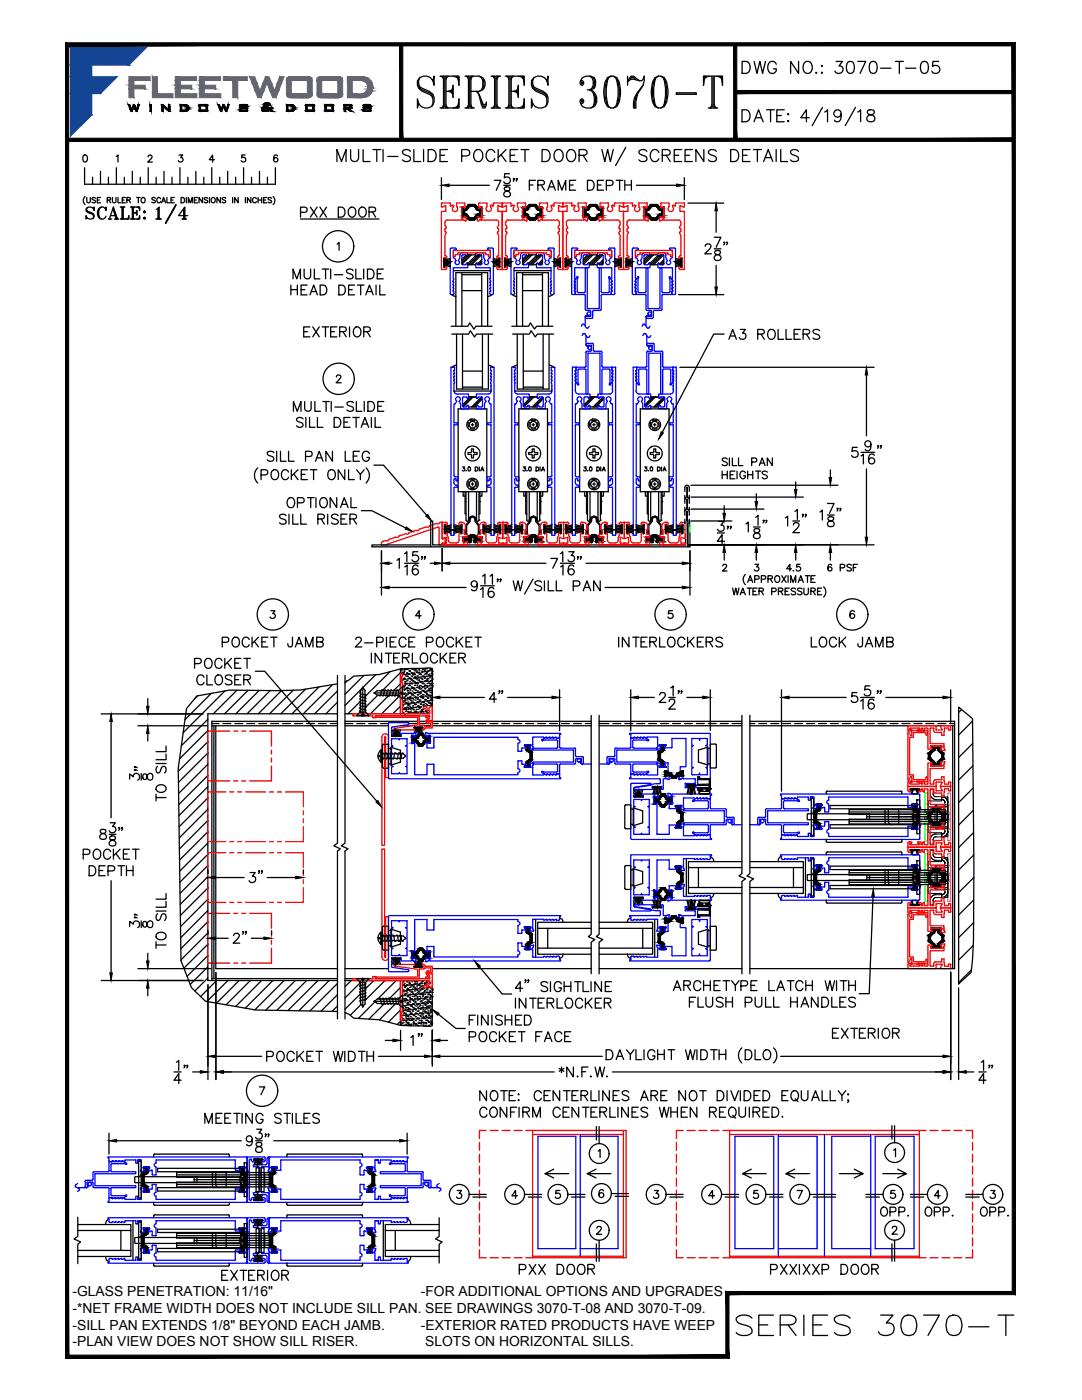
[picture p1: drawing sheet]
<svg xmlns="http://www.w3.org/2000/svg" width="216mm" height="279mm" viewBox="0 0 216 279" stroke-linecap="round" stroke-linejoin="round" font-family="sans-serif">
<defs><g id="words">
<text font-size="10.6" x="82.2" y="22.9">SERIES 3070-T</text>
<text font-size="7.9" x="145.7" y="267.8">SERIES 3070-T</text>
<text font-size="7.5" x="30" y="45.9">1/4</text>
<g font-size="5.7">
<text x="146.8" y="15.9">DWG NO.:</text>
<text x="165.5" y="15.9">3070-T-05</text>
</g>
<g font-size="5.3">
<text x="146.8" y="25.4">DATE:</text>
<text x="15.9" y="44.8">SCALE:</text>
<text x="58.9" y="44.8">PXX DOOR</text>
<text x="59.3" y="68.4">EXTERIOR</text>
<text x="164.7" y="208.5">EXTERIOR</text>
<text x="43" y="256.8">EXTERIOR</text>
</g>
<g font-size="4.9">
<text x="56.8" y="60">HEAD DETAIL</text>
<text x="57.1" y="56.8">MULTI-SLIDE</text>
<text x="144.3" y="68.8">A3 ROLLERS</text>
<text x="57.1" y="83.3">MULTI-SLIDE</text>
<text x="43" y="130.2">POCKET JAMB</text>
<text x="69.5" y="130.2">2-PIECE POCKET</text>
<text x="122.1" y="130.2">INTERLOCKERS</text>
<text x="160.5" y="130.2">LOCK JAMB</text>
<text x="174.6" y="243.8">OPP.</text>
<text x="183.4" y="243.8">OPP.</text>
<text x="194.4" y="243.8">OPP.</text>
<text x="102.3" y="255.4">PXX DOOR</text>
<text x="152.4" y="255.4">PXXIXXP DOOR</text>
</g>
<g font-size="4.4">
<text x="142.9" y="96.7">HEIGHTS</text>
<text x="155.6" y="115.4">4.5</text>
<text x="164" y="115.4">6 PSF</text>
<text x="140.1" y="240.2">4</text>
</g>
<g font-size="2.8">
<text x="14.5" y="258.7">-GLASS PENETRATION: 11/16&quot;</text>
<text x="14.5" y="262">-*NET FRAME WIDTH DOES NOT INCLUDE SILL PAN. SEE DRAWINGS 3070-T-08 AND 3070-T-09.</text>
<text x="84" y="258.6">-FOR ADDITIONAL OPTIONS AND UPGRADES</text>
<text x="14.5" y="265.4">-SILL PAN EXTENDS 1/8&quot; BEYOND EACH JAMB.</text>
<text x="14.5" y="268.7">-PLAN VIEW DOES NOT SHOW SILL RISER.</text>
<text x="84" y="265.3">-EXTERIOR RATED PRODUCTS HAVE WEEP</text>
<text x="84.8" y="268.7">SLOTS ON HORIZONTAL SILLS.</text>
</g>
</g></defs>
<!-- layer: 0 -->
<g fill="none" stroke="#000" stroke-width=".25">
<path d="M144.5 66.7h-2.1l-10.3 19.6M91.4 81.6h5.7v16.5h-5.7zM92.3 93.2h.4l-.2 .3a.26 .26 0 0 1 .2 .4 .26 .26 0 0 1-.5-.1M92.4 98.1v.9h.4M92.8 98.1v4.4h.2M93 98.1v5.7M93 93.9l.1 .1M93.4 90.3v.4h.5M93.4 90.3h.5M93.5 98.1v5.7M93.5 96.1l-.1 .6 .1 .3M93.5 84.3l-.1 .6 .1 .3"/>
<path d="M93.8 97.4l.3 .1 .6-.1M93.8 85.5l.3 .1 .6-.1M93.8 95.8l.3-.1 .6 .1M93.8 84l.3-.1 .6 .1M93.9 90.7l.2 .2M94 96.6h.5M94 84.8h.5M94.1 90.1v-.5h.4v.7h.6M94.1 90.1l-.2 .2M94.3 84.5v.5M94.3 96.4v.5M94.8 93.2h.3a.42 .42 0 0 1 .3 .4 .42 .42 0 0 1-.3 .4h-.3z"/>
<path d="M95.1 96.1l.1 .6-.1 .3M95.1 84.3l.1 .6-.1 .3M95.1 98.1v5.7M95.1 90.7h-.6v.7h-.4v-.5M95.2 90.3v.4M95.6 98.1v5.7l-.3 .2-.2-.2M95.6 93.2v.8M95.8 98.1v4.4h-.2M95.9 94l.3-.8 .3 .8M96.1 93.7h.3M96.2 98.1v.9h-.4M103.5 81.6h5.7v16.5h-5.7z"/>
<path d="M104.4 93.2h.4l-.2 .3a.26 .26 0 0 1 .3 .2 .26 .26 0 0 1-.2 .3 .26 .26 0 0 1-.3-.2M104.5 98.1v.9h.4M104.9 98.1v4.4h.2M105.1 98.1v5.7l.3 .2 .2-.2M105.1 93.9l.1 .1M105.5 90.3v.4h.7v.7h.4M105.6 93.2a.36 .36 0 0 1 .4 .4 .36 .36 0 0 1-.4 .4l-.1-.4zM105.6 98.1v5.7M105.6 96.1l-.1 .3 .1 .6M105.6 84.3l-.1 .3 .1 .6M106 95.8l.3-.1 .6 .1M106 84l.3-.1 .6 .1"/>
<path d="M106 97.4l.3 .1 .6-.1M106 85.5l.3 .1 .6-.1M106.2 96.6h.5M106.2 84.8h.5M106.4 84.5v.5M106.4 96.4v.5M106.6 89.6v.5l.2 .2M106.6 89.6h-.4v.7h-.7M106.8 90.3h.5M106.8 90.7l-.2 .2v.5M107 93.2h.2a.41 .41 0 0 1 .3 .4 .41 .41 0 0 1-.3 .4h-.2zM107.2 98.1v5.7"/>
<path d="M107.2 96.1l.1 .6-.1 .3M107.2 84.3l.1 .6-.1 .3M107.3 90.3v.4h-.5M107.7 98.1v5.7l-.2 .2-.3-.2M107.8 93.2v.8M107.9 98.1v4.4h-.2M108.1 94l.3-.8 .3 .8M108.2 93.7h.3M108.3 98.1v.9h-.4M115.7 81.6h5.7v16.5h-5.7zM116.5 93.2h.5l-.3 .3a.27 .27 0 0 1 .3 .2 .27 .27 0 0 1-.2 .3 .27 .27 0 0 1-.3-.2M116.7 98.1v.9h.4"/>
<path d="M117 98.1v4.4h.2M117.2 98.1v5.7l.3 .2 .2-.2M117.3 93.9v.1M117.6 90.3v.4h.7v.7h.4v-.5l.2-.2M117.6 90.3h.7v-.7h.2h.2v.5l.2 .2M117.7 98.1v5.7M117.7 84.3l-.1 .6 .1 .3M117.8 96.1l-.1 .3 .1 .6M118.1 84l.3-.1 .6 .1M118.1 85.5l.3 .1 .6-.1M118.1 95.8l.3-.1 .6 .1M118.1 97.4l.3 .1 .6-.1"/>
<path d="M118.3 84.8h.5M118.3 96.6h.5M118.5 84.5v.5M118.5 96.4v.5M118.9 90.7h.5M118.9 90.3h.5M119.1 93.2h.2a.41 .41 0 0 1 .3 .4 .41 .41 0 0 1-.3 .4h-.2zM119.3 84.3l.1 .3-.1 .6M119.3 98.1v5.7M119.3 96.1l.1 .3-.1 .6M119.4 90.3v.4M119.8 98.1v5.7l-.2 .2-.3-.2"/>
<path d="M119.9 93.2v.8M120 98.1v4.4h-.2M120.2 94l.3-.8 .3 .8M120.3 93.7h.4M120.4 98.1v.9h-.4M127.8 81.6h5.7v16.5h-5.7zM128.7 93.2h.4l-.3 .3a.26 .26 0 0 1 .3 .2 .26 .26 0 0 1-.2 .3 .26 .26 0 0 1-.3-.2M128.8 98.1v.9h.4M129.2 98.1v4.4h.2M129.4 98.1v5.7l.2 .2 .3-.2M129.4 93.9v.1M129.8 90.3v.4h.6l.1 .2"/>
<path d="M129.8 93.2a.36 .36 0 0 1 .4 .4 .36 .36 0 0 1-.4 .4l-.1-.4zM129.8 98.1v5.7M129.9 96.1l-.1 .6 .1 .3M129.9 84.3l-.1 .6 .1 .3M130.2 95.8l.3-.1 .6 .1M130.2 84l.3-.1 .6 .1M130.2 97.4l.3 .1 .6-.1M130.2 85.5l.3 .1 .6-.1M130.4 96.6h.5M130.4 84.8h.5M130.5 90.1v-.5h.3l.1 .7h.6M130.5 90.1l-.2 .2h-.5"/>
<path d="M130.6 84.5v.5M130.6 96.4v.5M131.2 93.2h.3a.42 .42 0 0 1 .2 .4 .42 .42 0 0 1-.2 .4h-.3zM131.4 98.1v5.7M131.4 96.1l.1 .3-.1 .6M131.4 84.3l.1 .3-.1 .6M131.5 90.7h-.6l-.1 .7h-.3v-.5M131.5 90.3v.4M131.9 98.1v5.7l-.2 .2-.3-.2M132 93.2v.8M132.1 98.1v4.4h-.2M132.3 94l.3-.8 .3 .8"/>
<path d="M132.4 93.7h.4M132.5 98.1v.9h-.4M72.1 101.9h2.1l6.7 3.5M93 103.8l.2 .2 .3-.2M93.5 103.8a.79 .79 0 0 1 .8-.8 .79 .79 0 0 1 .8 .8M93.8 103.2a.7 .7 0 0 1 .9 0 .7 .7 0 0 1 .3 .8l.6 .8v1.6v-.5h.2v.5l-.2 .2-.2-.2v-1.5l-.6-.8a.59 .59 0 0 0-.5-.9 .59 .59 0 0 0-.5 .9l-.7 .8v1.5l-.2 .2-.2-.2v-.5h.2v.5v-1.6l.7-.8zM105.6 103.8a.79 .79 0 0 1 .8-.8 .79 .79 0 0 1 .8 .8M105.9 103.7v.4l-.7 .8v1.5M105.9 103.7a.48 .48 0 0 1 .5-.5 .48 .48 0 0 1 .5 .5M106.9 103.7v.4l.7 .8v1.5l.2 .2 .2-.2v-.5h-.2v.5v-1.6l-.7-.8v-.3M107.1 103.7a.7 .7 0 0 0-.9-.6 .7 .7 0 0 0-.5 .9l-.7 .8v1.6v-.5h-.2v.5l.2 .2 .2-.2M117.4 106.4l-.2 .2-.2-.2v-.5h.2v.5v-1.6l.7-.8a.71 .71 0 0 1 .6-1 .71 .71 0 0 1 .7 1l.7 .8v1.6v-.5h.2v.5l-.2 .2-.2-.2v-1.5l-.7-.8v-.4a.48 .48 0 0 0-.5-.5 .48 .48 0 0 0-.5 .5v.4l-.6 .8v1.5"/>
<path d="M117.7 103.8a.79 .79 0 0 1 .8-.8 .79 .79 0 0 1 .8 .8M129.9 103.8a.79 .79 0 0 1 .8-.8 .79 .79 0 0 1 .7 .8M130 103.7v.3l-.7 .8v1.6v-.5h-.2v.5l.2 .2 .2-.2v-1.5l.7-.8v-.4M130 103.7a.68 .68 0 0 1 .8-.6 .68 .68 0 0 1 .5 .9l.7 .8v1.6v-.5h.2v.5l-.2 .2-.2-.2v-1.5l-.7-.8v-.4M130.2 103.7a.48 .48 0 0 1 .5-.5 .48 .48 0 0 1 .4 .5M79.9 133.5v9M118 142.8v43.7l-.6 .4 1.3 .6-.7 .5v6.3M119.6 142.8v43.7l-.6 .4 1.3 .6-.7 .5v6.3M148 142.8v31.5l-.5 .5 1.3 .6-.8 .5v18.4M149.6 142.8v31.5l-.5 .5 1.2 .6-.7 .5v18.4M137.4 173.1h10.6M137.4 177.1h10.6"/>
<path d="M139.4 173.1v4M141.7 171.1l.6 .3 .1 .5M142.4 178.3l-.1 .6-.6 .2M148 172h-10.6v6.3h10.6M149.6 172h10.7v6.3h-10.7M149.6 173.1h10.7M149.6 177.1h10.7M158.3 173.1v4M174.2 178.9l-.8 19.4h-1.9M79.9 195.7v8.9M107.3 185.3h10.7M107.3 189.2h10.7"/>
<path d="M109.3 185.3v3.9M111.7 183.2l.5 .3 .1 .6M112.3 190.4l-.1 .6-.5 .3M118 184.1h-10.7v6.3h10.7M119.6 184.1h10.6v6.3h-10.6M119.6 185.3h10.6M119.6 189.2h10.6M125.2 190.4l.2 .6 .5 .3M125.9 183.2l-.5 .3-.2 .6M128.3 185.3v3.9M189.7 194v21.5M191.3 197.1v18.4"/>
<path d="M186.6 213.9h1.6M192.8 213.9h1.5M195.3 213.9h1.4M195.8 212l.5-.4v2M196.7 215.6h-1.4l1-1.3v2M197.5 212.7l-.1 .1-.1-.1h.2l-.2 .4M198.1 212.7l-.1 .1-.1-.1h.2l-.2 .4M110.5 233.3l-1.7 .9M113.5 234.2h-4.7l1.7 .9M118.9 233.3l-1.7 .9M121.9 234.2h-4.7l1.7 .9M149.9 233.3l-1.7 .9"/>
<path d="M152.9 234.2h-4.7l1.7 .9M158.6 233.3l-1.8 .9M161.5 234.2h-4.7l1.8 .9M167.5 234.2h4.7l-1.7 .9M170.5 233.3l1.7 .9M176.1 234.2h4.8l-1.8 .9M179.1 233.3l1.8 .9M15.5 244.4h10.6v6.4h-10.6M15.5 245.6h10.6M15.5 249.5h10.6M24.1 245.6v3.9M76.9 245.6h10.7"/>
<path d="M76.9 249.5h10.7M78.9 245.6v3.9M87.6 244.4h-10.7v6.4h10.7"/>
<circle cx="93.6" cy="93.6" r=".36"/>
<circle cx="94.3" cy="96.6" r="1.15"/>
<circle cx="94.3" cy="84.8" r="1.15"/>
<circle cx="94.3" cy="90.5" r="1.49"/>
<circle cx="94.3" cy="96.6" r=".67"/>
<circle cx="94.3" cy="84.8" r=".67"/>
<circle cx="106.4" cy="90.5" r="1.49"/>
<circle cx="106.4" cy="84.8" r="1.15"/>
<circle cx="106.4" cy="96.6" r="1.15"/>
<circle cx="106.4" cy="84.8" r=".67"/>
<circle cx="106.4" cy="96.6" r=".67"/>
<circle cx="117.9" cy="93.6" r=".36"/>
<circle cx="118.5" cy="84.8" r="1.15"/>
<circle cx="118.5" cy="90.5" r="1.49"/>
<circle cx="118.5" cy="84.8" r=".67"/>
<circle cx="118.5" cy="96.6" r="1.15"/>
<circle cx="118.5" cy="96.6" r=".67"/>
<circle cx="130.7" cy="96.6" r="1.15"/>
<circle cx="130.7" cy="84.8" r="1.15"/>
<circle cx="130.7" cy="90.5" r="1.49"/>
<circle cx="130.7" cy="96.6" r=".67"/>
<circle cx="130.7" cy="84.8" r=".67"/>
</g>
<g fill="none" stroke="#000" stroke-width=".2">
<path d="M91.4 81.6h.1M94.3 95.8h.1M94.3 84h.1M97.1 81.6h.1M103.5 81.6h.1M106.4 95.8h.1M106.4 84h.1M109.2 81.6h.1M115.7 81.6h.1M118.5 84h.1M118.5 95.8h.1M121.4 81.6h.1"/>
<path d="M127.8 81.6h.1M130.6 95.8h.1M130.6 84h.1M133.5 81.6h.1M92.8 100.1h.1M93.5 103.8h.1M94.3 103h.1M95.6 103.8h.1M95.8 100.1h.1M104.9 100.1h.1M105.6 103.8h.1M106.4 103h.1"/>
<path d="M107.7 103.8h.1M107.9 100.1h.1M117 100.1h.1M117.7 103.8h.1M118.5 103h.1M119.8 103.8h.1M120 100.1h.1M129.2 100.1h.1M129.8 103.8h.1M130.6 103h.1M131.9 103.8h.1M132.1 100.1h.1"/>
</g>
<!-- layer: SASH -->
<g fill="none" stroke="#000" stroke-width=".25">
<path d="M93.5 79.2h1.6zM93.8 79.2l-1.5 1.6M94.1 79.2l-1.8 1.9M94.4 79.2l-2 2M96.1 79.2l-2 2M96.2 79.4l-1.8 1.8M96.3 79.6l-1.6 1.6M105.6 79.2h1.6zM106 79.2l-1.6 1.6M106.2 79.2l-1.8 1.9M106.5 79.2l-2 2M108.2 79.2l-2 2"/>
<path d="M108.4 79.6l-1.6 1.6M108.4 79.4l-1.9 1.8M118.1 79.2l-1.6 1.6M118.4 79.2l-1.9 1.9M118.6 79.2l-1.9 2M119.3 79.2h-1.6h1.6M120.3 79.2l-2 2M120.5 79.4l-1.9 1.8M120.5 79.6l-1.6 1.6M129.8 79.2h1.6zM130.2 79.2l-1.5 1.6M130.5 79.2l-1.8 1.9"/>
<path d="M130.8 79.2l-2 2M132.4 79.2l-1.9 2M132.6 79.6l-1.6 1.6M132.6 79.4l-1.9 1.8M93.5 81.2h1.6M105.6 81.2h1.6M117.7 81.2h1.6M129.8 81.2h1.6M141.4 157.9h-.5v-.3h.3v-.2h-1.3v.2h.3v.3h-.6l-.1 .3 .2 .3h1.7M141.4 157.9h-1.7l-.1 .3 .1 .2h1.7M141.4 157.8l.3 .4-.3 .3M141.4 157.9l.2 .3-.2 .2"/>
<path d="M139.7 179.6l-.2 .2v.3l.2 .2h.5v.2h-.3v.2h1.3v-.2h-.3v-.2h.5M139.7 179.7h1.7M141.4 179.7h-1.7l-.1 .3 .1 .2M141.4 179.6l.3 .4-.3 .3M141.4 179.7l.2 .3-.2 .2M139.7 180.2h1.7"/>
</g>
<g fill="none" stroke="#00f" stroke-width=".25">
<path d="M114.8 58.7l.1 .1M114.9 58.8h1.8l.1 3M115.2 55.6l.1 2.7h1.4l.1-4.9h.4v8.1M115.3 55.4l-.1-.2-.6 .9 .2 .1-.2 .5 .2 .1-.2 .6h.2l-.2 .6 .2 .1v.6M115.3 55.4l-.1 .2M120.2 58.8l-.2 .2-.1 2.9-1.6 .1v1.4l-.2 .1h-1.1l-.2-.2M120.2 58.4l-.2-.2v-4.8h-.4v8.1l-2.4 .1M121.4 55.4l.2 .2M121.5 55.4v-.2l.2 .1 .4 .8-.1 .1 .1 .5-.1 .1 .1 .6-.1 .2 .1 .5h-.1v.7h-1.9M121.6 55.6l-.1 2.7-1.4 .1M127.2 55.3l-.5 .8 .2 .1-.2 .5 .2 .1-.2 .6 .2 .2-.2 .5h.2v.7h1.8M127.2 55.3l.2-.1v.2"/>
<path d="M127.3 55.6l.1 2.7 1.3 .1M127.4 55.4l-.1 .2M128.7 58.8l.2 .2v2.8M128.7 58.4l.2-.2v-4.8h.4v8.1l2.3 .1M133.7 55.6l-.1 2.7h-1.4l-.1-4.9h-.4l-.1 8.2M133.8 55.3h-.2l.1 .3M133.8 55.3l.4 .8-.1 .1 .1 .5-.1 .1 .1 .6h-.1v.2l.1 .5h-.1l-.1 .7M134 58.8h-1.8l-.2 3.1-1.4 .1M90.7 73.3v.6h-.2l.2 .5v.2h-.2l.2 .5v.1h-.2l.2 .5v.1h-.2l.2 .5-.1 .2v1.5a.6 .6 0 0 0 .6 .6h2.3v.8M90.7 73.3h-.7v33.5h.5M92.3 79.4v1.6M92.5 79.2h.5l.3 .3 .2-.1"/>
<path d="M92.5 79.2l-.2 .2M95.5 79.2h.6l.2 .2-.1 1.7-.7 .1M95.6 79.2l-.4 .3-.1-.1M97.4 78.6h-2.3v.8M97.9 73.3h.7M98 73.3l-.1 .6h.2l-.2 .5v.2h.2l-.2 .5v.1h.2l-.2 .5v.1h.2l-.2 .5 .1 .7M98 77v1M98 78a.6 .6 0 0 1-.6 .6M98.6 73.3v33.5M105.6 79.4v-.8h-2.3a.6 .6 0 0 1-.6-.6l.1-1.7-.2-.5h.2v-.1l-.2-.5h.2v-.1l-.2-.5h.2v-.2l-.2-.5h.2v-.6h-.7l.1 33.5h.5v-9.6h.7M105.6 79.4l-.1 .1-.2-.2-.7-.1-.2 .2 .1 1.7 .6 .1 .4-.3 .1 .1v.6h-1.5M107.2 79.4l.2 .1 .3-.3h.5l.2 .2-.1 1.7-.6 .1-.3-.3-.2 .1v.6h1.5"/>
<path d="M109.5 78.6h-2.3v.8M110.1 77.1v.5M110.1 77.8v.2M110.1 77v.1M110.1 77.6v.2M110.1 78a.6 .6 0 0 1-.6 .6M110.7 73.3v33.5M110.7 73.3h-.7v.6h.2l-.2 .5v.2h.2l-.2 .5v.1h.2l-.2 .5v.1h.2l-.2 .5 .1 .2v.5M114.9 73.3v.7h-.1l.1 .4v.2h-.1l.1 .5v.1h-.1l.1 .7-.1 .1 .5 .8 .2-.1-.2-.3M114.9 73.3v.6h-.2l.2 .5v.2h-.2l.2 .5v.1h-.2l.2 .5v.1h-.2l.2 .5-.1 .2v1.5a.6 .6 0 0 0 .6 .6h2.3v.8M115 73.3h-.8l.1 33.5h.5v-9.6h.7v-.4M115 73.3h-.1"/>
<path d="M115.3 76.4h.1M116.1 64.8l-.1 .3M116.2 64.8l.3-.1 .7 .8 .4-.4M116.3 66.7l-.2 .3M116.7 66.7l.5 .6h.4M116.7 73.7h-1.3l-.1 2.7M116.8 66.7l-.3-.2-.2 .2M116.8 63.2v1.9M116.8 61.7l.2 .3h.8v1.1M116.9 68.8l.2-.2h1.3v1.3M116.9 67l.1 2 .2 .1v-.2l.2 .2v-.2h.5M117 63v.1l.2-.1v.1h.6"/>
<path d="M117 62.9l-.2 .3M117.2 61.5l.1 .1M117.2 79.2h-.5l-.2 .2v1.6l.2 .2h.5M117.3 79.2l.3 .3 .1-.1M117.4 70.5h2.3v8.1h.4v-4.7l.2-.3M117.4 70.5l-.1 8.1h-.4v-4.8l-.2-.2M117.7 67l-.2 .3M118 68.9v1M118 69.9l-.2 .2h-.7l-.2 .2v2.9l-1.9 .1M118.4 69.9l.2 .2M118.6 70.1h1.5v3l.2 .2M119.3 79.4l.2 .1 .3-.3h.5l.2 .2v1.7l-.7 .1-.3-.3-.2 .1v.6h1.5"/>
<path d="M119.3 79.2v.2M120.3 73.3h1.8M120.3 73.7h1.4v2.7M121.7 76.4h.1M122.1 73.3h.8M122.1 73.3v.6h.2l-.2 .5v.2h.2l-.2 .5v.1h.2l-.2 .5v.1h.2l-.2 .5 .1 .7M122.1 73.3v.7h.2l-.2 .4v.2h.2l-.2 1.3 .2 .1-.6 .8-.1-.1 .1-.3M122.2 77v.6a.73 .73 0 0 1-.6 1h-2.3v.6M122.8 73.3v33.5M127 73.3h-.7v33.5h.6M127 73.3h.1M127 73.3v.7h-.1l.1 .4v.2h-.1l.1 1.3-.1 .1 .5 .8h.1l.1-.2"/>
<path d="M127 73.3v.6h-.1l.1 .5v.2h-.1l.1 .5v.1h-.1l.1 .5v.1h-.1l.1 .5-.1 1.7a.6 .6 0 0 0 .6 .6h2.3v.8M127.4 76.4l.2 .2M127.4 76.4h.1M128.3 64.8l-.2 .3M128.3 64.8l.3-.1 .7 .8 .4-.4M128.4 66.7l-.1 .3M128.9 66.7l.4 .6h.4M128.9 73.7h-1.4l-.1 2.7M128.9 73.6l.2 .2M128.9 66.7l-.2-.2-.3 .2M128.9 63.2v1.9M128.9 61.7l.2 .3h.8v1.1"/>
<path d="M128.9 63.3l.3 .2M129.1 68.8l.1-.2h1.3v1.3M129.1 67v2l.2 .1v-.2l.2 .2v-.2h.6M129.1 73.1l-.2 .2h-1.9M129.2 63v.1l.2-.1v.1h.5M129.2 62.9l-.3 .3M129.4 79.2h-.5l-.2 .2v1.6l.2 .2h.5M129.4 79.2l.3 .3 .2-.1M129.5 70.5h2.3M129.5 70.5v8.1h-.4v-4.7M129.9 67l-.2 .3M130.1 68.9v1"/>
<path d="M130.2 69.9l-.2 .2h-.8l-.1 .2v2.8M130.4 62.2l-.1 1.3h-1.1M130.5 69.9l.2 .2h1.5l.1 3.1 2 .1M130.6 61.9l-.2 .2M131.8 70.5v8.1h.4v-4.7l.2-.3M131.9 79.2h.6l.2 .2-.1 1.7-.7 .1M131.9 79.2l-.3 .3-.2-.1M132.4 73.7h1.4v2.7M133.9 76.4h-.1M134.2 73.3v.6h.2l-.2 .5v.2h.2l-.2 .5v.1h.2l-.2 .5v.1h.2l-.2 .5 .1 .7M134.2 73.3v.7h.2l-.2 .4v.2h.2l-.2 1.3 .2 .1-.5 .8-.2-.1 .1-.3M134.3 73.3h.6l.1 33.5h-.6"/>
<path d="M134.3 73.3h-.1M134.4 77l-.1 1M134.4 78a.6 .6 0 0 1-.6 .6h-2.4v.8M90.6 84.8v10.1l.2 .2M90.8 95.2h.5M90.8 80.6h-.2v3.7l.6 .1M91 96.9h.2M91.1 80v.1M91.1 80.1l-.2 .4M91.1 80a.48 .48 0 0 1-.1-.7 .48 .48 0 0 1 .7 0 .48 .48 0 0 1 0 .7M91.2 84.8h-.6M91.2 97.2h-.6l-.1 9.6"/>
<path d="M91.2 96.8v.4M91.2 84.4v.4M91.3 95.1l.1 .1M91.4 95.2v.7M91.4 95.9h-.3l-.1-.4h-.4l.1 1.1 .4 .2M91.7 80l-.1 .1a1.7 1.7 0 0 1 .3 1.5l1.6-.1M92.3 81l.2 .2M92.5 81.2h.5l.3-.3 .2 .1v.5M95.6 81.2l-.2-.3h-.3l.1 .7M96.9 80.1l-.2 .5v1h-1.6M96.9 80a.48 .48 0 0 1 0-.7 .48 .48 0 0 1 .7 0 .48 .48 0 0 1-.1 .7M96.9 80l.1 .1"/>
<path d="M97.2 95.2h.6M97.2 95.9h.3M97.3 95.1v.8M97.4 96.9h.1M97.4 84.4l-.1 .4h.7M97.4 96.8l-.1 .4h.7l.1 9.6M97.5 80l.2 .6h.3v3.7M97.5 95.9l.1-.4h.4v.9M98 84.8v10.2M98 84.3l-.6 .1M98 94.9l-.2 .2M98 96.4l-.2 .4h-.3"/>
<path d="M102.7 84.8v10.1l.2 .2M102.9 95.2h.5M103 80.5l-.3 .1v3.7l.6 .1M103.1 96.9h.2M103.2 80.1l-.2 .5M103.2 80a.48 .48 0 0 1-.1-.7 .48 .48 0 0 1 .7 0 .48 .48 0 0 1 0 .7M103.2 80v.1M103.3 96.8l.1 .1M103.3 84.4h.1M103.4 84.5v.2M103.4 96.9v.3M103.4 84.7l-.7 .1"/>
<path d="M103.5 95.1v.8h-.4v-.4h-.4l.1 1.1 .4 .2M103.8 80l-.1 .1a1.7 1.7 0 0 1 .3 1.5h.1M109 80l-.2 .6-.1 1M109.1 80a.48 .48 0 0 1-.1-.7 .48 .48 0 0 1 .7 0 .48 .48 0 0 1-.1 .7M109.3 95.2h.6M109.4 95.1l-.1 .8h.4M109.5 96.9h.1M109.5 84.4l-.1 .4h.7M109.5 96.8l-.1 .4h.7v9.6h.6M109.6 80l.2 .6h.3v3.7M109.7 95.9v-.4h.4l-.1 1.1-.3 .2M110.1 84.8v10.1l-.2 .2"/>
<path d="M110.1 84.3l-.6 .1M114.8 84.8v10.1l.2 .2M115 95.2h.6M115.1 80.5l-.3 .1v3.7l.6 .1M115.3 96.9h.1M115.3 80l-.2 .6M115.3 80a.48 .48 0 0 1 0-.7 .48 .48 0 0 1 .7 0 .48 .48 0 0 1-.1 .7M115.5 84.4v.4h-.7M115.6 95.1v.8h-.3v-.4h-.5l.1 1.1 .4 .2M115.9 80v.1a1.7 1.7 0 0 1 .3 1.5l1.6-.1M117.3 81.2l.2-.3h.2v.6M121.2 80a.48 .48 0 0 1-.1-.7 .48 .48 0 0 1 .7 0 .48 .48 0 0 1-.1 .7"/>
<path d="M121.2 80l-.3 .6v1M121.5 95.2h.5M121.5 95.1l-.1 .8h.4v-.4h.4v1.1l-.4 .2M121.6 96.9h.2M121.6 84.4v.4h.6M121.6 96.8v.4h.6l.1 9.6M121.7 80l.2 .6h.3v3.8h-.6M122.2 84.8v10.1l-.2 .2M126.9 84.8v10.1l.2 .2M127.1 95.2h.6M127.4 96.9h.2M127.4 95.9h.3"/>
<path d="M127.4 95.9v-.4h-.5l.1 1.1 .4 .2M127.4 80a.48 .48 0 0 1 0-.7 .48 .48 0 0 1 .7 0 .48 .48 0 0 1-.1 .7M127.5 80l-.3 .5-.3 .1v3.7l.7 .1M127.6 96.8v.1M127.6 84.4h.1M127.6 84.5v.2M127.6 96.9v.3M127.6 97.2h-.7v9.6M127.6 84.7l-.7 .1M127.7 95.1v.8M128 80v.1a1.81 1.81 0 0 1 .3 1.5h1.5v-.7h-.2l-.2 .3M131.9 81.2l-.2-.3h-.2v.7"/>
<path d="M133.3 80v.1a1.63 1.63 0 0 0-.3 1.5h-1.5M133.3 80a.48 .48 0 0 1-.1-.7 .48 .48 0 0 1 .7 0 .48 .48 0 0 1 0 .7M133.6 95.2h.6M133.6 95.9h.3M133.6 95.1v.8M133.7 96.9h.2M133.7 84.4v.4h.7M133.7 96.8v.4h.6l.1 9.6M133.8 80l.3 .6h.2v3.7M133.9 95.9v-.4h.4v1.1l-.4 .2M134.3 84.8v10.2M134.4 84.3l-.7 .1"/>
<path d="M134.4 94.9l-.2 .2M98.6 106.8h-.6M122.9 106.8h-.6M108.3 154l.2 .1h2.6M108.3 153.9l-.2 .1v.2l.9 .4 .1-.1 .5 .1 .1-.1 .5 .1 .1-.1 .6 .1 .1-.1h.6M108.5 147.7l-.2 .1M108.5 147.7h2.6M108.5 147.7h.1M111.1 149.3h-4.8v.4h8.1M111.1 152.5l.2 .2M111.1 147.7l.2 .2M111.3 147.9v1.2"/>
<path d="M111.3 152.7v1.2M111.3 153.9l-.2 .2M111.3 149.1l-.2 .2M111.6 147.3h-.6v-.2l-.5 .2h-.2v-.2l-1.2 .2-.1-.2-.8 .5-.1 .2h.2M111.6 147.3h.1M111.7 147.4v1.8l3.1 .1 .1 1.6 1.3 .1M111.7 152.7v1.7M111.7 154.4l-.1 .1M111.9 152.5l-.2 .2M114.4 149.7v2.4h-8.1v.4h4.8M115.8 152.2l.3 .3h1.9M116 151.4h-1.1l-.1 .9-.1 .2h-2.9"/>
<path d="M116 151.4v.6h-.2l.2 .2h-.2M116.2 151l.2 .2M116.4 151.2v1M116.4 152.2l-.2 .3M121.1 152.2l.3 .3M121.3 151l-.2 .2v1M121.6 151.4h.9l.2 .2M121.6 151.4l-.1 .6h.2l-.2 .2h.2M121.7 152.2l-.2 .3h-1.9M122.7 151.6v.7l.2 .2h2.8M122.7 150.8l-.2 .2h-1.2M123.1 149.8v2.2"/>
<path d="M123.1 152l8.1 .1v.4h-4.7M123.2 149.7h-.1M125.7 149.3h-3v1.5M125.7 152.5l.2 .2M125.9 152.7v1.8M125.9 149.1l-.2 .2M125.9 147.3h.7v-.2l.4 .2h.2v-.2l1.3 .2 .1-.2 .8 .5M125.9 147.3v1.8M126.3 147.9v1.2l.2 .2h4.7v.4h-8.1M126.3 152.7v1.2M126.3 153.9l.2 .2M126.5 154.1h2.5l.4-.2v.3"/>
<path d="M126.5 147.7h2.5M126.5 152.5l-.2 .2M126.5 147.7l-.2 .2M129 147.7h.1M129.4 154.2l-.8 .4-.1-.1-.6 .1-.1-.1-.5 .1-.1-.1-.5 .1-.1-.1h-.7M129.4 147.6v.2l-.4-.1M138.6 159.8h.1M141.2 159.8l.2 .2M141.7 159.4h-.7v-.1l-.4 .1h-.2v-.1l-.4 .1h-.2v-.1l-.7 .1-.1-.1-.8 .5 .1 .2 .3-.2h2.5M141.7 159.4l.1 .1M141.7 159.5l.1 1.9h2.9M156 159.4h.6v-.1l.5 .1h.2v-.1l.4 .1h.2v-.1l.6 .1 .1-.1 .8 .4"/>
<path d="M156 159.4l-.1 2h-2.9M156.5 159.8h2.6M156.5 159.8l-.2 .2M159.1 159.8h.1M159.5 159.7l-.1 .3-.3-.2M138.6 166.2h.1M141.1 166.2h-2.5l-.3-.2-.1 .2 .8 .5 .1-.1 .6 .1 .1-.1 .5 .1 .3-.1 .4 .1v-.1l.8-.1M141.4 160v1.2l-.2 .2h-4.8v.4h8.1M144.5 161.8l.1 .1M144.5 161.9v2.2M144.6 164.1l-8.2 .1v.4h4.9l.1 1.4-.2 .2M144.7 161.4l.2 .2"/>
<path d="M144.9 161.6l.1 1.5h1.3M144.9 163.7v.7M144.9 164.4l-.2 .2h-2.9l-.1 1.9M145.1 163.5h.9M145.1 163.5l-.2 .2M146 163.5l.1 .6h-.2l.2 .2h-.2l.1 .2 2 .1M146.3 163.1l.2 .2M146.5 163.3v1M146.5 164.3l-.3 .3M151.7 163.5h.9M151.7 163.5l-.1 .6h.2l-.2 .2h.2l-.1 .2-2.1 .1M152.6 163.1l-1.3 .1-.1 1.1 .3 .3"/>
<path d="M152.6 163.5l.2 .2M152.8 161.6v1.3M152.8 163.7v.7M152.8 164.4l.2 .2h2.9l.1 2M152.8 162.9l-.2 .2M153 161.4l-.2 .2M153.2 164.1l8.1 .1v.4h-4.9v1.5l2.7 .1M153.2 161.8v2.3M156.3 160v1.2l.2 .2h4.8v.4h-8.1M159.1 166.2l.3-.2 .1 .3M159.4 166.3l-.8 .4-.1-.1-.5 .1-.1-.1-.5 .1-.1-.1-.6 .1-.1-.1h-.6M15.5 236.2l-.5 .5 .8 .5v.3l-.3 .3"/>
<path d="M17.4 236v.6h.2l-.2 .2h.2M17.4 235.9h1M17.5 235.9l-.1 .1M17.6 236.8l-.3 .2h-1.9M18.4 235.6h-1.3l-.1 1.2 .3 .2M18.4 235.9l.2 .2M18.6 234v1.3M18.6 236.1v.7M18.6 236.8l.2 .2 2.9 .1 .1 1.9h.6v.2l.5-.2h.2v.2l1.2-.2 .1 .2 .9-.6-.1-.1-.3 .1M18.6 235.3l-.2 .2M18.8 233.8l-.2 .2M19 234.2v2.4h8.1v.4h-4.8"/>
<path d="M21.7 231.9v1.9h-2.9M21.7 231.9l.7-.1v-.1l.5 .1h.2v-.1l1.2 .1 .1-.1 .8 .5M22.3 233.8h4.8v.4h-8.1M22.3 237l-.2 .2 .1 1.4h2.7M24.9 232.2l-2.7 .1-.1 1.3 .2 .2M24.9 232.2h.1M24.9 238.6h.1M25.3 232.1l-.1 .3-.3-.2M77.8 232.1l-.1 .2 .2 .1M77.9 232.4l.2-.2 2.7 .1v1.5h-4.9v.4h8.1M77.9 238.5l.2 .1M77.9 238.5h-.2v.2l.9 .5v-.2l.6 .2 .1-.2 .5 .2 .1-.2 .6 .2v-.2h.7"/>
<path d="M81.2 231.8h-.7v-.1l-.4 .1h-.2v-.1l-1.3 .1v-.1l-.9 .5M81.2 231.8l.1 .1M81.2 231.9v1.7l.2 .2M81.4 233.8h2.8M81.4 237h2.8M81.4 237l-.2 .2v1.8M84 236.6h-8.1v.4l4.9 .1v1.5h-2.7M84 234.2v2.4M84.2 233.8l.2 .2M84.4 234l.1 1.5 1.4 .1 .1 1.3-.3 .1M84.4 236.1v.7M84.4 236.8l-.2 .2"/>
<path d="M84.6 235.9h.9M84.6 235.9l-.2 .2M85.6 235.9v.7h-.2l.2 .2h-.2l.3 .2M85.7 237h1.8M87.6 236.2l-.5 .5 .8 .5 .1 .3-.4 .3"/>
<circle cx="117.5" cy="62.6" r=".35"/>
<circle cx="117.7" cy="69.4" r=".35"/>
<circle cx="129.6" cy="62.6" r=".35"/>
<circle cx="129.8" cy="69.4" r=".35"/>
<circle cx="115.5" cy="151.7" r=".35"/>
<circle cx="122" cy="151.7" r=".35"/>
<circle cx="145.6" cy="163.9" r=".35"/>
<circle cx="152.1" cy="163.9" r=".35"/>
<circle cx="17.9" cy="236.3" r=".35"/>
<circle cx="85.1" cy="236.3" r=".35"/>
</g>
<!-- layer: RISER -->
<g fill="none" stroke="#f00" stroke-width=".25">
<path d="M76.1 108.4v.4h1.2l.1-.2M76.9 107.9l-.7 .2-.1 .3M79.6 107a.39 .39 0 0 1-.6 .2l-1.4 .5a.38 .38 0 0 1-.6 .2M83 105.8l-.4 .2a1.41 1.41 0 0 0-1.2 .6l-.4-.1-1.4 .5M85.7 104.9a.39 .39 0 0 1-.7 .2l-1.3 .5a.4 .4 0 0 1-.7 .2M87.6 105.4l-.1-.2-10.1 3.4M87.6 105.4v3.3l.6 .1M87.8 104.2h.3M87.8 104.2l-.1 .1a.39 .39 0 0 1-.6 .2l-1.4 .4M88.1 104.2l.1 3.3M88.2 107.5l.1 .1M88.3 108.4l-.1 .4"/>
<path d="M88.7 107.4l-.4 .2M88.7 107.4l.1 .1M88.8 107.5v.5l.2 .3-.7 .1"/>
</g>
<path d="M85.9 108.8h-11.7v.3h11.7" fill="none" stroke="#000" stroke-width=".25"/>
<!-- layer: SILL-PAN -->
<g fill="none" stroke="#000" stroke-width=".25">
<path d="M136.7 99.7a.44 .44 0 0 1 .4-.5 .44 .44 0 0 1 .4 .5M136.7 98.1v-.8a.44 .44 0 0 1 .4-.5 .44 .44 0 0 1 .4 .5v.8M136.7 98.9v1.6M137.1 99.2v-2v2M137.5 98.9v1.6M136.7 102a.44 .44 0 0 1 .4-.4 .44 .44 0 0 1 .4 .4M136.7 101.2v1.6M136.7 103.6v.8M136.8 104.4a.42 .42 0 0 1 .5-.4 .42 .42 0 0 1 .4 .4v4.7h-.4v-4.7M137.1 104v-2v2M137.1 101.6v-2v2M137.3 104.4h-.1v4.7h-51.3v-5.1h.4v4.8h50.5v-4.4"/>
<path d="M137.5 101.2v1.6M137.5 103.6v.8M42.3 144.4h1.4M42.3 144.8h25M42.7 144.8v50.5M43.1 144.8v48.5h24.2M44.5 144.4h1.6M46.9 144.4h1.6M49.2 144.4h1.6M51.6 144.4h1.6M54 144.4h1.6M56.4 144.4h1.6"/>
<path d="M58.8 144.4h1.6M61.2 144.4h1.5M63.5 144.4h1.6M65.9 144.4h1.4M67.3 144h-25v51.7M68.8 144h14.5M68.8 144.4h1.6M68.8 144.8h8.7M71.2 144.4h1.6M73.6 144.4h1.6M76 144.4h1.5M80 144.8h2.3"/>
<path d="M81.6 144.4h1.7M83.7 144h1.3M83.7 144.4h2.2M84.7 144.8h1.2M85.3 144h32.7M86.3 144.4h1.1M86.3 144.8h31.7M88.2 144.4h1.6M90.6 144.4h1.6M93 144.4h1.6M95.4 144.4h1.5M97.8 144.4h1.5"/>
<path d="M100.1 144.4h1.6M102.5 144.4h1.6M104.9 144.4h1.6M107.3 144.4h1.6M109.6 144.4h1.6M112 144.4h1.6M114.4 144.4h1.6M116.8 144.4h1.2M119.6 144h28.4M119.6 144.4h1.9M119.6 144.8h28.4M122.3 144.4h1.6"/>
<path d="M124.7 144.4h1.6M127 144.4h1.6M129.4 144.4h1.6M131.8 144.4h1.6M134.2 144.4h1.6M136.6 144.4h1.6M139 144.4h1.5M141.3 144.4h1.6M143.7 144.4h1.6M146.1 144.4h1.9M149.6 144h40.9v49.3h-40.9M149.6 144.4h1"/>
<path d="M149.6 144.8h40.9M151.4 144.4h1.6M153.8 144.4h1.6M156.2 144.4h1.6M158.6 144.4h1.5M160.9 144.4h1.6M163.3 144.4h1.6M165.7 144.4h1.6M168.1 144.4h1.6M170.5 144.4h1.5M172.8 144.4h1.6M175.2 144.4h1.6"/>
<path d="M177.6 144.4h1.6M180 144.4h1.6M182.4 144.4h1.6M184.7 144.4h1.6M187.1 144.4h1.6M189.5 144.4h1M190.1 144.8v48.5M42.3 195.3h25M68.8 195.3h5.5M68.8 193.3h8.7M86.3 193.3h31.7M119.6 193.3h28.4"/>
</g>
<!-- layer: FRAME -->
<g fill="#000" stroke="#000" stroke-width=".2">
<path d="M92.5 107.1h.1zM93.7 108.3h.1zM94.1 106.7h.3zM94.8 108.3h.1zM95.9 107.1h.1zM95.9 108.2h.1zM104.7 108.1h.1zM105.8 108.3h.1zM106.3 106.7h.3zM106.9 108.3h.1zM108.1 108.1h.1zM116.8 107.1h.1z"/>
<path d="M117.9 108.3h.1zM118.4 106.7h.3zM119 108.3h.1zM120.2 107.1h.1zM128.9 108.2h.1zM130 108.3h.2zM130.5 106.7h.3zM131.1 108.3h.2zM132.3 108.1h.1zM187.4 148.9h.3z"/>
<path d="M92.5 107.1h.1zM92.5 107.1h.1z"/>
<path d="M92.5 107.1h.1zM92.5 107.1h.1z"/>
<path d="M92.5 108.1h.1zM92.5 108.1h.1z"/>
<path d="M92.5 107.1h.1zM92.5 107.1h.1z"/>
<path d="M92.5 108.1l.1 .1zM92.5 108.1l.1 .1z"/>
<path d="M92.5 108.2h.1zM92.5 108.2h.1z"/>
<path d="M92.5 108.1h.1zM92.5 108.1h.2z"/>
<path d="M92.5 108.1h.1zM92.5 108.1h.1z"/>
<path d="M92.5 107.1h.2zM92.5 107.1h.2z"/>
<path d="M92.5 107.1h.2zM92.5 107.1h.2z"/>
<path d="M92.5 107.1h.2zM92.5 107.1h.2z"/>
<path d="M92.5 108.1h.2zM92.5 108.1h.2z"/>
<path d="M92.5 107.1l.2 .1zM92.5 107.1l.2 .1z"/>
<path d="M92.5 108.1h.2zM92.5 108.1h.2z"/>
<path d="M92.5 108.1h.2zM92.5 108.1h.2z"/>
<path d="M92.5 107.2h.3zM92.5 107.2h.3z"/>
<path d="M92.5 107.2h.3zM92.5 107.2h.3z"/>
<path d="M92.5 108.1h.3zM92.5 108.1h.2z"/>
<path d="M92.5 107.2l.6 .2zM92.5 107.2l.6 .2h-.6z"/>
<path d="M92.5 108.1h.3zM92.5 108.1h.3z"/>
<path d="M92.5 107.4h.6zM92.5 107.4h.6z"/>
<path d="M92.5 107.9l.3 .2 .3-.2zM92.5 107.9l.3 .2h-.3z"/>
<path d="M92.5 107.9h.6zM92.5 107.9h.7z"/>
<path d="M92.5 107.9h.6zM92.5 107.9h.6z"/>
<path d="M92.5 107.4h.7zM92.5 107.4h.7z"/>
<path d="M92.5 107.9h.7zM92.5 107.9h.7z"/>
<path d="M92.5 107.4h.7zM92.5 107.4h.7z"/>
<path d="M93.3 107.4h.7zM93.3 107.4h.7z"/>
<path d="M93.3 107.9h.6zM93.3 107.9h.6z"/>
<path d="M93.4 107.4h.6zM93.4 107.4h.6z"/>
<path d="M93.4 107.4h.6zM93.4 107.4h.6z"/>
<path d="M93.4 107.9h.5zM93.4 107.9h.5z"/>
<path d="M93.4 107.9h.5zM93.4 107.9h.5z"/>
<path d="M93.4 107.9h.5zM93.4 107.9h.5z"/>
<path d="M93.6 108.3h.2zM93.6 108.3h.2z"/>
<path d="M93.6 108.3h.2zM93.6 108.3h.2z"/>
<path d="M92.5 107.5h1.4zM92.5 107.5l1.3 .1z"/>
<path d="M93.6 108.3h.3zM93.6 108.3h.2z"/>
<path d="M92.5 107.5h1.4zM92.5 107.5h1.4z"/>
<path d="M92.5 107.6l1.4 .1zM92.5 107.6l1.4 .1z"/>
<path d="M92.5 107.7l1.4 .1zM92.5 107.7l1.4 .1z"/>
<path d="M93.6 108.2h.3zM93.6 108.2l.3 .1z"/>
<path d="M92.5 107.4h1.4zM92.5 107.4l1.4 .1z"/>
<path d="M92.5 107.8h1.4zM92.5 107.8h1.4z"/>
<path d="M92.5 107.8l1.4 .1zM92.5 107.8l1.4 .1z"/>
<path d="M93.3 107.9h.6zM93.3 107.9h.6z"/>
<path d="M93.3 107.9h.6zM93.3 107.9h.6z"/>
<path d="M93.6 108.2h.3zM93.6 108.2h.3z"/>
<path d="M93.4 107.9h.5zM93.4 107.9h.5z"/>
<path d="M93.4 107.9h.5zM93.4 107.9h.5z"/>
<path d="M93.5 108.2h.4zM93.5 108.2h.4z"/>
<path d="M93.5 108.2h.4zM93.5 108.2h.4z"/>
<path d="M92.5 107.8h1.4zM92.5 107.8h1.4z"/>
<path d="M93.4 107.9h.6zM93.4 107.9h.6z"/>
<path d="M93.5 108.2h.4zM93.5 108.2h.4z"/>
<path d="M93.4 107.4h.6zM93.4 107.4h.6z"/>
<path d="M93.4 107.4h.6zM93.4 107.4h.6z"/>
<path d="M93.4 107.4h.6zM93.3 107.4h.7z"/>
<path d="M93.3 107.4h.7zM93.3 107.4h.7z"/>
<path d="M92.5 107.4h1.5zM92.5 107.4h1.4z"/>
<path d="M93.4 107.9l.6 .1zM93.4 107.9l.6 .1z"/>
<path d="M93.5 108.1h.5zM93.5 108.1l.4 .1z"/>
<path d="M93.4 107.4h.6zM93.4 107.4h.6z"/>
<path d="M93.4 108h.6zM93.4 108h.6z"/>
<path d="M93.4 108h.6zM93.4 108h.6z"/>
<path d="M93.4 108l.6 .1zM93.4 108l.6 .1z"/>
<path d="M93.5 108.1h.5zM93.5 108.1h.5z"/>
<path d="M93.5 108.1h.5zM93.5 108.1h.5z"/>
<path d="M93.4 107.3h.6zM93.4 107.3l.6 .1z"/>
<path d="M93.4 107.3h.7zM93.4 107.3h.7z"/>
<path d="M93.4 107.3h.7zM93.4 107.3h.6z"/>
<path d="M93.4 107.2h.7zM93.4 107.2l.7 .1z"/>
<path d="M93.4 107.2h.7zM93.4 107.2h.7z"/>
<path d="M93.5 107.2h.7zM93.4 107.2h.7z"/>
<path d="M93.5 107.2h.8zM93.5 107.2h.7z"/>
<path d="M94.1 106.7h.5zM94 106.7h.6z"/>
<path d="M94 106.7l.7 .1zM93.9 106.8h.8z"/>
<path d="M94.6 107.4h.6zM94.6 107.4h.6z"/>
<path d="M94.6 107.4h.6zM94.6 107.4h.6z"/>
<path d="M94.6 107.4h.6zM94.6 107.4h.6z"/>
<path d="M94.6 107.9h.6zM94.6 107.9h.6z"/>
<path d="M94.6 107.9h.6zM94.6 107.9h.6z"/>
<path d="M94.6 107.9h.6zM94.6 107.9h.6z"/>
<path d="M94.7 107.9h.5zM94.7 107.9h.5z"/>
<path d="M94.7 107.9h.5zM94.7 107.9h.5z"/>
<path d="M93.9 106.8l1 .1zM93.7 106.9h1.2z"/>
<path d="M93.7 106.9l1.3 .1zM93.7 106.9l1.3 .1h-1.4z"/>
<path d="M94.7 108.3h.2zM94.7 108.3h.2z"/>
<path d="M94.7 108.3h.2zM94.7 108.3h.2z"/>
<path d="M93.6 107l1.5 .1-.1-.1zM93.6 107l1.5 .1h-1.6z"/>
<path d="M94.7 108.3h.3zM94.7 108.3h.2z"/>
<path d="M94.7 108.2h.3zM94.7 108.2l.3 .1z"/>
<path d="M94.7 108.2h.3zM94.7 108.2h.3z"/>
<path d="M94.6 108.2h.4zM94.6 108.2h.4z"/>
<path d="M94.6 108.2h.4zM94.6 108.2h.4z"/>
<path d="M94.6 108.2h.4zM94.6 108.2h.4z"/>
<path d="M93.5 107.1l1.6 .1zM93.5 107.1l1.6 .1h-1.6z"/>
<path d="M94.6 108.1h.5zM94.6 108.1h.5z"/>
<path d="M94.6 108.1h.5zM94.6 108.1l.4 .1z"/>
<path d="M94.3 107.2h.8zM94.3 107.2h.8z"/>
<path d="M94.4 107.2h.7zM94.4 107.2h.7z"/>
<path d="M94.6 108.1h.5zM94.6 108.1h.5z"/>
<path d="M94.4 107.2h.7zM94.4 107.2h.7z"/>
<path d="M94.4 107.2l.7 .1zM94.4 107.2l.7 .1z"/>
<path d="M94.6 108h.5zM94.6 108l.5 .1z"/>
<path d="M94.5 107.3h.6zM94.5 107.3h.6z"/>
<path d="M94.5 107.3h.7zM94.5 107.3h.7z"/>
<path d="M94.6 108h.5zM94.6 108h.5z"/>
<path d="M94.6 108h.5zM94.6 108h.5z"/>
<path d="M94.5 107.3l.7 .1zM94.5 107.3l.7 .1z"/>
<path d="M94.6 107.9h.6zM94.6 107.9l.5 .1z"/>
<path d="M94.6 107.4h.6zM94.6 107.4h.6z"/>
<path d="M94.6 107.4h.6zM94.6 107.4h.6z"/>
<path d="M94.6 107.9h.6zM94.6 107.9h.6z"/>
<path d="M94.6 107.9h.6zM94.6 107.9h.6z"/>
<path d="M94.6 107.4h.6zM94.6 107.4h.6z"/>
<path d="M94.6 107.4h.6zM94.6 107.4h.6z"/>
<path d="M94.7 107.9h.5zM94.7 107.9h.5z"/>
<path d="M94.7 107.9h.5zM94.6 107.9h.6z"/>
<path d="M94.6 107.4h.6zM94.6 107.4h.6z"/>
<path d="M95.9 107.1h.1zM95.9 107.1h.1z"/>
<path d="M95.9 107.1h.1zM95.9 107.1h.1z"/>
<path d="M95.9 108.1h.1zM95.9 108.1h.1z"/>
<path d="M95.9 107.1h.2zM95.9 107.1h.2z"/>
<path d="M95.9 108.1l.1 .1zM95.9 108.1l.1 .1z"/>
<path d="M95.9 108.1h.2zM95.9 108.1h.2z"/>
<path d="M95.9 108.1h.2zM95.9 108.1h.1z"/>
<path d="M95.9 107.1h.2zM95.9 107.1h.2z"/>
<path d="M95.9 107.1h.2zM95.9 107.1h.2z"/>
<path d="M95.9 107.1h.2zM95.8 107.1h.3z"/>
<path d="M95.9 108.1h.2zM95.9 108.1h.2z"/>
<path d="M95.8 107.1l.3 .1zM95.8 107.1l.3 .1z"/>
<path d="M95.8 107.2h.3zM95.8 107.2h.3z"/>
<path d="M95.8 107.2h.3zM95.8 107.2h.3z"/>
<path d="M95.8 107.2l.3 .2v-.2zM95.5 107.4l.3-.2 .3 .2z"/>
<path d="M95.5 107.4h.6zM95.4 107.4h.7z"/>
<path d="M95.4 107.4h.7zM95.4 107.4h.7z"/>
<path d="M95.4 107.4h.7zM95.4 107.4h.7z"/>
<path d="M94.6 107.4h1.5zM94.6 107.4h1.5z"/>
<path d="M94.7 107.4l1.4 .1zM94.7 107.4l1.4 .1z"/>
<path d="M94.7 107.5h1.4zM94.7 107.5h1.4z"/>
<path d="M94.7 107.5l1.4 .1zM94.7 107.5l1.4 .1z"/>
<path d="M94.7 107.6l1.4 .1zM94.7 107.6l1.4 .1z"/>
<path d="M94.7 107.7l1.4 .1zM94.7 107.7l1.4 .1z"/>
<path d="M94.7 107.8h1.4zM94.7 107.8h1.4z"/>
<path d="M94.6 107.8h1.5zM94.6 107.8h1.5z"/>
<path d="M94.7 107.8l1.4 .1zM94.7 107.8l1.4 .1z"/>
<path d="M95.4 107.9h.7zM95.4 107.9h.7z"/>
<path d="M95.4 107.9h.7zM95.4 107.9h.7z"/>
<path d="M95.4 107.9h.7zM95.4 107.9h.7z"/>
<path d="M95.5 107.9l.6 .2v-.2zM95.5 107.9l.6 .2z"/>
<path d="M95.8 108.1h.3zM95.8 108.1h.3z"/>
<path d="M95.8 108.1h.3zM95.8 108.1h.3z"/>
<path d="M95.8 108.1h.3zM95.8 108.1h.3z"/>
<path d="M95.8 108.1h.3zM95.8 108.1h.3z"/>
<path d="M104.6 108.1h.2zM104.6 108.1h.2z"/>
<path d="M104.7 107.1h.1zM104.7 107.1h.1z"/>
<path d="M104.7 107.1h.1zM104.6 107.1h.2z"/>
<path d="M104.6 107.1h.2zM104.6 107.1h.2z"/>
<path d="M104.6 107.1h.2zM104.6 107.1h.2z"/>
<path d="M104.6 108.1h.2zM104.6 108.1h.2z"/>
<path d="M104.6 107.1h.2zM104.6 107.1h.2z"/>
<path d="M104.6 108.1h.2zM104.6 108.1h.2z"/>
<path d="M104.6 107.1h.2zM104.6 107.1h.2z"/>
<path d="M104.6 108.1h.2zM104.6 108.1h.2z"/>
<path d="M104.6 107.1l.3 .1zM104.6 107.1l.3 .1z"/>
<path d="M104.6 108.1h.2zM104.6 108.1h.3z"/>
<path d="M104.6 108.1h.2zM104.6 108.1h.2z"/>
<path d="M104.6 107.2h.3zM104.6 107.2h.3z"/>
<path d="M104.6 107.2h.3zM104.6 107.2h.3z"/>
<path d="M104.6 108.1h.3zM104.6 108.1h.3z"/>
<path d="M104.6 107.2l.6 .2zM104.6 107.2l.6 .2h-.6z"/>
<path d="M104.6 108.1h.3zM104.6 108.1h.3z"/>
<path d="M104.6 107.4h.6zM104.6 107.4h.6z"/>
<path d="M104.6 107.9l.3 .2 .3-.2zM104.6 107.9l.3 .2h-.3z"/>
<path d="M104.6 107.9h.6zM104.6 107.9h.7z"/>
<path d="M104.6 107.9h.6zM104.6 107.9h.6z"/>
<path d="M104.6 107.4h.7zM104.6 107.4h.7z"/>
<path d="M104.6 107.9h.7zM104.6 107.9h.7z"/>
<path d="M104.6 107.4h.7zM104.6 107.4h.7z"/>
<path d="M105.5 107.4h.6zM105.5 107.4h.6z"/>
<path d="M105.5 107.9h.5zM105.5 107.9h.5z"/>
<path d="M105.5 107.4h.6zM105.5 107.4h.6z"/>
<path d="M105.5 107.9h.5zM105.5 107.9h.5z"/>
<path d="M105.5 107.9h.5zM105.5 107.9h.5z"/>
<path d="M105.5 107.4h.6zM105.5 107.4h.6z"/>
<path d="M105.5 107.4h.6zM105.5 107.4h.6z"/>
<path d="M105.5 107.4h.6zM105.5 107.4h.6z"/>
<path d="M105.5 107.9h.5zM105.5 107.9h.5z"/>
<path d="M105.5 107.9h.5zM105.5 107.9h.5z"/>
<path d="M105.8 108.3h.1zM105.8 108.3h.1z"/>
<path d="M104.6 107.5l1.4 .1zM104.6 107.5l1.4 .1z"/>
<path d="M105.8 108.3h.2zM105.8 108.3h.1z"/>
<path d="M104.6 107.5h1.4zM104.6 107.5h1.4z"/>
<path d="M105.7 108.3h.3zM105.7 108.3h.3z"/>
<path d="M104.6 107.6l1.4 .1zM104.6 107.6l1.4 .1z"/>
<path d="M104.6 107.7l1.4 .1zM104.6 107.7l1.4 .1z"/>
<path d="M105.7 108.2h.3zM105.7 108.2h.3z"/>
<path d="M105.7 108.2h.3zM105.7 108.2l.3 .1z"/>
<path d="M104.6 107.4h1.4zM104.6 107.4l1.4 .1z"/>
<path d="M104.6 107.8h1.4zM104.6 107.8h1.4z"/>
<path d="M104.6 107.8l1.4 .1zM104.6 107.8l1.4 .1z"/>
<path d="M105.5 107.9h.5zM105.5 107.9h.5z"/>
<path d="M105.5 107.9h.5zM105.5 107.9h.5z"/>
<path d="M105.7 108.2h.3zM105.7 108.2h.3z"/>
<path d="M104.6 107.8h1.4zM104.6 107.8h1.4z"/>
<path d="M105.5 107.9h.5zM105.5 107.9h.5z"/>
<path d="M105.5 107.9h.6zM105.5 107.9h.6z"/>
<path d="M105.6 108.2h.4zM105.6 108.2h.4z"/>
<path d="M105.5 107.4h.6zM105.5 107.4h.6z"/>
<path d="M105.5 107.4h.6zM105.5 107.4h.6z"/>
<path d="M104.6 107.4h1.5zM104.6 107.4h1.5z"/>
<path d="M105.5 107.9l.6 .1zM105.5 107.9l.6 .1z"/>
<path d="M105.6 108.2h.5zM105.6 108.2h.4z"/>
<path d="M105.5 107.4h.6zM105.5 107.4h.6z"/>
<path d="M105.5 108h.6zM105.5 108h.6z"/>
<path d="M105.5 108h.6zM105.5 108h.6z"/>
<path d="M105.6 108l.5 .1zM105.6 108l.5 .1z"/>
<path d="M105.6 108.1h.5zM105.6 108.1h.5z"/>
<path d="M105.6 108.1h.5zM105.6 108.1h.5z"/>
<path d="M105.6 108.1h.5zM105.6 108.1l.5 .1z"/>
<path d="M105.5 107.3h.7zM105.5 107.3l.6 .1z"/>
<path d="M105.5 107.3h.7zM105.5 107.3h.7z"/>
<path d="M105.5 107.3h.7zM105.5 107.3h.7z"/>
<path d="M105.6 107.2h.6zM105.6 107.2l.6 .1z"/>
<path d="M105.6 107.2h.7zM105.6 107.2h.7z"/>
<path d="M105.6 107.2h.7zM105.6 107.2h.6z"/>
<path d="M105.6 107.2h.8zM105.6 107.2h.7z"/>
<path d="M106.3 106.7h.4zM106.1 106.7h.6z"/>
<path d="M106.1 106.7l.7 .1zM106 106.8h.8z"/>
<path d="M106.7 107.4h.6zM106.7 107.4h.6z"/>
<path d="M106.7 107.4h.6zM106.7 107.4h.6z"/>
<path d="M106.7 107.4h.6zM106.7 107.4h.6z"/>
<path d="M106.7 107.4h.6zM106.7 107.4h.6z"/>
<path d="M106.7 107.4h.6zM106.7 107.4h.6z"/>
<path d="M106.7 107.9h.6zM106.7 107.9h.6z"/>
<path d="M106.8 107.9h.5zM106.8 107.9h.5z"/>
<path d="M106.8 107.9h.5zM106.8 107.9h.5z"/>
<path d="M106.8 107.9h.5zM106.8 107.9h.5z"/>
<path d="M106.8 107.9h.5zM106.8 107.9h.5z"/>
<path d="M106 106.8l1 .1zM105.8 106.9h1.2z"/>
<path d="M105.8 106.9l1.3 .1zM105.8 106.9l1.3 .1h-1.4z"/>
<path d="M106.9 108.3h.1zM106.9 108.3h.1z"/>
<path d="M106.9 108.3h.2zM106.9 108.3h.1z"/>
<path d="M105.7 107l1.5 .1-.1-.1zM105.7 107l1.5 .1h-1.6z"/>
<path d="M106.8 108.3h.3zM106.8 108.3h.3z"/>
<path d="M106.8 108.2h.3zM106.8 108.2l.3 .1z"/>
<path d="M106.8 108.2h.3zM106.8 108.2h.3z"/>
<path d="M106.8 108.2h.3zM106.8 108.2h.3z"/>
<path d="M106.7 108.2h.4zM106.7 108.2h.4z"/>
<path d="M105.6 107.1l1.6 .1zM105.6 107.1l1.6 .1z"/>
<path d="M106.7 108.2h.5zM106.7 108.2h.4z"/>
<path d="M106.7 108.1h.5zM106.7 108.1l.5 .1z"/>
<path d="M106.7 108.1h.5zM106.7 108.1h.5z"/>
<path d="M106.4 107.2h.8zM106.4 107.2h.8z"/>
<path d="M106.5 107.2h.7zM106.5 107.2h.7z"/>
<path d="M106.6 107.2h.7zM106.6 107.2h.7z"/>
<path d="M106.7 108.1h.5zM106.7 108.1h.5z"/>
<path d="M106.6 107.2l.7 .1zM106.6 107.2l.7 .1z"/>
<path d="M106.6 107.3h.7zM106.6 107.3h.7z"/>
<path d="M106.7 108h.6zM106.7 108h.6z"/>
<path d="M106.7 108h.6zM106.7 108l.5 .1z"/>
<path d="M106.6 107.3h.7zM106.6 107.3h.7z"/>
<path d="M106.7 107.3l.6 .1zM106.7 107.3l.6 .1z"/>
<path d="M106.7 107.9l.6 .1zM106.7 107.9l.6 .1z"/>
<path d="M106.7 108h.6zM106.7 108h.6z"/>
<path d="M106.7 107.4h.6zM106.7 107.4h.6z"/>
<path d="M106.8 107.9h.5zM106.7 107.9h.6z"/>
<path d="M106.7 107.9h.6zM106.7 107.9h.6z"/>
<path d="M106.7 107.4h.6zM106.7 107.4h.6z"/>
<path d="M106.8 107.9h.5zM106.8 107.9h.5z"/>
<path d="M106.8 107.9h.5zM106.8 107.9h.5z"/>
<path d="M106.7 107.4h.6zM106.7 107.4h.6z"/>
<path d="M108.1 107.1h.1zM108.1 107.1h.1z"/>
<path d="M108.1 108.1h.1zM108.1 108.1h.1z"/>
<path d="M108.1 107.1h.1zM108.1 107.1h.1z"/>
<path d="M108.1 107.1h.1zM108.1 107.1h.1z"/>
<path d="M108 107.1h.2zM108 107.1h.2z"/>
<path d="M108 107.1h.2zM108 107.1h.2z"/>
<path d="M108 108.1h.2zM108 108.1h.2z"/>
<path d="M108 108.1h.2zM108 108.1h.2z"/>
<path d="M108 107.1h.2zM108 107.1h.2z"/>
<path d="M108 107.1l.2 .1zM108 107.1l.2 .1z"/>
<path d="M108 108.1h.2zM108 108.1h.2z"/>
<path d="M108 108.1h.2zM108 108.1h.2z"/>
<path d="M108 107.2h.2zM107.9 107.2h.3z"/>
<path d="M107.9 107.2h.3zM107.9 107.2h.3z"/>
<path d="M107.9 107.2l.3 .2v-.2zM107.6 107.4l.3-.2 .3 .2z"/>
<path d="M107.6 107.4h.6zM107.6 107.4h.6z"/>
<path d="M107.6 107.4h.6zM107.5 107.4h.7z"/>
<path d="M107.5 107.4h.7zM107.5 107.4h.7z"/>
<path d="M106.7 107.4h1.5zM106.7 107.4h1.5z"/>
<path d="M106.8 107.4l1.4 .1zM106.8 107.4l1.4 .1z"/>
<path d="M106.8 107.5h1.4zM106.8 107.5h1.4z"/>
<path d="M106.8 107.5l1.4 .1zM106.8 107.5l1.4 .1z"/>
<path d="M106.8 107.6l1.4 .1zM106.8 107.6l1.4 .1z"/>
<path d="M106.8 107.7l1.4 .1zM106.8 107.7l1.4 .1z"/>
<path d="M106.8 107.8h1.4zM106.8 107.8h1.4z"/>
<path d="M106.7 107.8h1.5zM106.7 107.8h1.5z"/>
<path d="M106.8 107.8l1.4 .1zM106.8 107.8l1.4 .1z"/>
<path d="M107.5 107.9h.7zM107.5 107.9h.7z"/>
<path d="M107.5 107.9h.7zM107.5 107.9h.7z"/>
<path d="M107.6 107.9h.6zM107.6 107.9h.6z"/>
<path d="M107.6 107.9l.6 .2v-.2zM107.6 107.9l.6 .2z"/>
<path d="M107.9 108.1h.3zM107.9 108.1h.3z"/>
<path d="M107.9 108.1h.3zM107.9 108.1h.3z"/>
<path d="M108 108.1h.2zM108 108.1h.2z"/>
<path d="M116.8 107.1h.1zM116.8 107.1h.1z"/>
<path d="M116.8 108.1h.1zM116.8 108.1h.1z"/>
<path d="M116.8 107.1h.1zM116.8 107.1h.1z"/>
<path d="M116.8 108.1l.1 .1zM116.8 108.1l.1 .1z"/>
<path d="M116.7 108.1h.2zM116.7 108.1h.2z"/>
<path d="M116.7 108.1h.2zM116.7 108.1h.2z"/>
<path d="M116.7 107.1h.2zM116.7 107.1h.2z"/>
<path d="M116.7 107.1h.2zM116.7 107.1h.2z"/>
<path d="M116.7 108.1h.2zM116.7 108.1h.2z"/>
<path d="M116.7 107.1h.2zM116.7 107.1h.2z"/>
<path d="M116.7 107.1l.3 .1zM116.7 107.1l.3 .1z"/>
<path d="M116.7 108.1h.2zM116.7 108.1h.2z"/>
<path d="M116.7 107.2h.3zM116.7 107.2h.3z"/>
<path d="M116.7 108.1h.3zM116.7 108.1h.2z"/>
<path d="M116.7 107.2h.3zM116.7 107.2h.3z"/>
<path d="M116.7 108.1h.3zM116.7 108.1h.3z"/>
<path d="M116.7 107.2l.6 .2zM116.7 107.2l.6 .2h-.6z"/>
<path d="M116.7 108.1h.3zM116.7 108.1h.3z"/>
<path d="M116.7 107.4h.7zM116.7 107.4h.7z"/>
<path d="M116.7 107.9l.3 .2 .3-.2zM116.7 107.9l.3 .2h-.3z"/>
<path d="M116.7 107.9h.7zM116.7 107.9h.7z"/>
<path d="M116.7 107.9h.7zM116.7 107.9h.6z"/>
<path d="M116.7 107.4h.7zM116.7 107.4h.7z"/>
<path d="M116.7 107.9h.7zM116.7 107.9h.7z"/>
<path d="M116.7 107.4h.7zM116.7 107.4h.7z"/>
<path d="M117.6 107.4h.6zM117.6 107.4h.6z"/>
<path d="M117.6 107.9h.6zM117.6 107.9h.6z"/>
<path d="M117.6 107.4h.6zM117.6 107.4h.6z"/>
<path d="M117.6 107.9h.6zM117.6 107.9h.6z"/>
<path d="M117.6 107.9h.6zM117.6 107.9h.6z"/>
<path d="M117.6 107.4h.6zM117.6 107.4h.6z"/>
<path d="M117.6 107.4h.6zM117.6 107.4h.6z"/>
<path d="M117.6 107.9h.6zM117.6 107.9h.6z"/>
<path d="M117.9 108.3h.1zM117.9 108.3h.1z"/>
<path d="M117.9 108.3h.2zM117.9 108.3h.1z"/>
<path d="M116.7 107.5l1.4 .1zM116.7 107.5l1.4 .1z"/>
<path d="M117.8 108.3h.3zM117.8 108.3h.3z"/>
<path d="M116.7 107.5h1.4zM116.7 107.5h1.4z"/>
<path d="M116.7 107.6l1.4 .1zM116.7 107.6l1.4 .1z"/>
<path d="M117.8 108.2h.3zM117.8 108.2l.3 .1z"/>
<path d="M116.7 107.4h1.4zM116.7 107.4l1.4 .1z"/>
<path d="M116.7 107.7l1.4 .1zM116.7 107.7l1.4 .1z"/>
<path d="M116.7 107.8h1.5zM116.7 107.8h1.5z"/>
<path d="M116.7 107.8l1.5 .1zM116.7 107.8l1.5 .1z"/>
<path d="M117.8 108.2h.3zM117.8 108.2h.3z"/>
<path d="M117.6 107.9h.6zM117.6 107.9h.6z"/>
<path d="M117.6 107.9h.6zM117.6 107.9h.6z"/>
<path d="M117.6 107.9h.6zM117.6 107.9h.6z"/>
<path d="M117.8 108.2h.4zM117.8 108.2h.3z"/>
<path d="M116.7 107.8h1.5zM116.7 107.8h1.4z"/>
<path d="M117.6 107.9h.6zM117.6 107.9h.6z"/>
<path d="M117.6 107.9h.6zM117.6 107.9h.6z"/>
<path d="M117.8 108.2h.4zM117.8 108.2h.4z"/>
<path d="M117.8 108.2h.4zM117.8 108.2h.4z"/>
<path d="M117.6 107.4h.6zM117.6 107.4h.6z"/>
<path d="M117.6 107.4h.6zM117.6 107.4h.6z"/>
<path d="M117.6 107.4h.6zM117.6 107.4h.6z"/>
<path d="M116.7 107.4h1.5zM116.7 107.4h1.5z"/>
<path d="M117.6 107.9l.6 .1zM117.6 107.9l.6 .1z"/>
<path d="M117.7 108.1h.5zM117.7 108.1l.5 .1z"/>
<path d="M117.6 107.4h.6zM117.6 107.4h.6z"/>
<path d="M117.6 108h.6zM117.6 108h.6z"/>
<path d="M117.6 108h.6zM117.6 108h.6z"/>
<path d="M117.7 108l.5 .1zM117.7 108l.5 .1z"/>
<path d="M117.7 108.1h.5zM117.7 108.1h.5z"/>
<path d="M117.7 108.1h.5zM117.7 108.1h.5z"/>
<path d="M117.6 107.3h.7zM117.6 107.3l.6 .1z"/>
<path d="M117.7 107.3h.6zM117.6 107.3h.7z"/>
<path d="M117.6 107.3h.7zM117.6 107.3h.7z"/>
<path d="M117.7 107.2h.6zM117.7 107.2l.6 .1z"/>
<path d="M117.7 107.2h.7zM117.7 107.2h.6z"/>
<path d="M117.7 107.2h.8zM117.7 107.2h.7z"/>
<path d="M117.7 107.2h.8zM117.7 107.2h.8z"/>
<path d="M118.4 106.7h.4zM118.2 106.7h.6z"/>
<path d="M118.2 106.7l.8 .1zM118.1 106.8h.9z"/>
<path d="M118.8 107.4h.6zM118.8 107.4h.6z"/>
<path d="M118.8 107.4h.6zM118.8 107.4h.6z"/>
<path d="M118.8 107.4h.6zM118.8 107.4h.6z"/>
<path d="M118.9 107.4h.5zM118.9 107.4h.5z"/>
<path d="M118.9 107.4h.6zM118.9 107.4h.6z"/>
<path d="M118.9 107.9h.5zM118.9 107.9h.5z"/>
<path d="M118.9 107.9h.5zM118.9 107.9h.5z"/>
<path d="M118.9 107.9h.6zM118.9 107.9h.6z"/>
<path d="M118.9 107.9h.5zM118.9 107.9h.5z"/>
<path d="M118.1 106.8l1 .1zM118 106.9h1.1z"/>
<path d="M118 106.9l1.2 .1zM117.8 107l.2-.1 1.2 .1z"/>
<path d="M119 108.3h.1zM119 108.3h.1z"/>
<path d="M119 108.3h.2zM119 108.3h.1z"/>
<path d="M117.8 107l1.5 .1-.1-.1zM117.8 107l1.5 .1h-1.5z"/>
<path d="M118.9 108.3h.3zM118.9 108.3h.3z"/>
<path d="M118.9 108.2h.3zM118.9 108.2l.3 .1z"/>
<path d="M118.9 108.2h.3zM118.9 108.2h.3z"/>
<path d="M118.9 108.2h.4zM118.9 108.2h.3z"/>
<path d="M118.9 108.2h.4zM118.9 108.2h.4z"/>
<path d="M118.9 108.2h.4zM118.9 108.2h.4z"/>
<path d="M117.8 107.1l1.5 .1zM117.8 107.1l1.5 .1h-1.6z"/>
<path d="M118.8 108.1h.5zM118.8 108.1l.5 .1z"/>
<path d="M118.5 107.2h.8zM118.5 107.2h.8z"/>
<path d="M118.6 107.2h.8zM118.6 107.2h.8z"/>
<path d="M118.8 108.1h.5zM118.8 108.1h.5z"/>
<path d="M118.8 108.1h.5zM118.8 108.1h.5z"/>
<path d="M118.7 107.2h.7zM118.7 107.2h.7z"/>
<path d="M118.7 107.2l.7 .1zM118.7 107.2l.7 .1z"/>
<path d="M118.8 108h.6zM118.8 108l.5 .1z"/>
<path d="M118.7 107.3h.7zM118.7 107.3h.7z"/>
<path d="M118.7 107.3h.7zM118.7 107.3h.7z"/>
<path d="M118.8 108h.6zM118.8 108h.6z"/>
<path d="M118.8 108h.6zM118.8 108h.6z"/>
<path d="M118.8 107.3l.6 .1zM118.8 107.3l.6 .1z"/>
<path d="M118.9 107.9h.5zM118.9 107.9l.5 .1z"/>
<path d="M118.8 107.4h.6zM118.8 107.4h.6z"/>
<path d="M118.8 107.4h.6zM118.8 107.4h.6z"/>
<path d="M118.9 107.9h.5zM118.9 107.9h.5z"/>
<path d="M118.9 107.9h.5zM118.9 107.9h.5z"/>
<path d="M118.9 107.9h.5zM118.9 107.9h.5z"/>
<path d="M118.9 107.9h.5zM118.9 107.9h.5z"/>
<path d="M118.9 107.9h.5zM118.9 107.9h.6z"/>
<path d="M118.9 107.4h.6zM118.9 107.4h.6z"/>
<path d="M120.2 107.1h.1zM120.2 107.1h.1z"/>
<path d="M120.2 108.1h.1zM120.2 108.1h.1z"/>
<path d="M120.2 107.1h.1zM120.2 107.1h.1z"/>
<path d="M120.2 108.1h.1zM120.2 108.1h.1z"/>
<path d="M120.2 108.1l.1 .1zM120.2 108.1l.1 .1z"/>
<path d="M120.2 107.1h.1zM120.1 107.1h.2z"/>
<path d="M120.1 107.1h.2zM120.1 107.1h.2z"/>
<path d="M120.1 107.1h.2zM120.1 107.1h.2z"/>
<path d="M120.1 108.1h.2zM120.1 108.1h.2z"/>
<path d="M120.1 108.1h.2zM120.1 108.1h.2z"/>
<path d="M120.1 107.1l.2 .1zM120.1 107.2h.2z"/>
<path d="M120.1 107.2h.2zM120.1 107.2h.2z"/>
<path d="M120 107.2h.3zM120 107.2h.3z"/>
<path d="M120 107.2l.3 .2v-.2zM119.7 107.4l.3-.2 .3 .2z"/>
<path d="M119.7 107.4h.6zM119.7 107.4h.6z"/>
<path d="M119.7 107.4h.6zM119.6 107.4h.7z"/>
<path d="M119.6 107.4h.7zM119.6 107.4h.7z"/>
<path d="M118.9 107.4h1.4zM118.9 107.4h1.4z"/>
<path d="M118.9 107.4l1.4 .1zM118.9 107.4l1.4 .1z"/>
<path d="M118.9 107.5h1.4zM118.9 107.5h1.4z"/>
<path d="M119 107.5l1.3 .1zM119 107.5l1.3 .1z"/>
<path d="M118.9 107.6l1.4 .1zM118.9 107.6l1.4 .1z"/>
<path d="M118.9 107.7l1.4 .1zM118.9 107.7l1.4 .1z"/>
<path d="M118.9 107.8h1.4zM118.9 107.8h1.4z"/>
<path d="M118.9 107.8h1.4zM118.9 107.8h1.4z"/>
<path d="M118.9 107.8l1.4 .1zM118.9 107.8l1.4 .1z"/>
<path d="M119.6 107.9h.7zM119.6 107.9h.7z"/>
<path d="M119.6 107.9h.7zM119.6 107.9h.7z"/>
<path d="M119.7 107.9h.6zM119.7 107.9h.6z"/>
<path d="M119.7 107.9l.6 .2v-.2zM119.7 107.9l.6 .2z"/>
<path d="M120 108.1h.3zM120 108.1h.3z"/>
<path d="M120 108.1h.3zM120 108.1h.3z"/>
<path d="M120.1 108.1h.2zM120.1 108.1h.2z"/>
<path d="M120.1 108.1h.2zM120.1 108.1h.2z"/>
<path d="M128.9 107.1h.1zM128.9 107.1h.1z"/>
<path d="M128.9 107.1h.1zM128.9 107.1h.1z"/>
<path d="M128.9 108.1h.1zM128.9 108.1h.1z"/>
<path d="M128.9 107.1h.1zM128.9 107.1h.1z"/>
<path d="M128.9 107.1h.1zM128.9 107.1h.1z"/>
<path d="M128.9 107.1h.1zM128.8 107.1h.2z"/>
<path d="M128.9 108.1h.1zM128.9 108.1h.1z"/>
<path d="M128.9 108.1l.1 .1zM128.9 108.1l.1 .1z"/>
<path d="M128.8 107.1h.2zM128.8 107.1h.2z"/>
<path d="M128.8 108.1h.2zM128.8 108.1h.2z"/>
<path d="M128.8 107.1h.3zM128.8 107.1h.3z"/>
<path d="M128.8 108.1h.2zM128.8 108.1h.2z"/>
<path d="M128.8 107.1l.3 .1zM128.8 107.1l.3 .1z"/>
<path d="M128.8 108.1h.3zM128.8 108.1h.3z"/>
<path d="M128.8 108.1h.3zM128.8 108.1h.2z"/>
<path d="M128.8 107.2h.3zM128.8 107.2h.3z"/>
<path d="M128.8 107.2h.4zM128.8 107.2h.4z"/>
<path d="M128.8 108.1h.3zM128.8 108.1h.3z"/>
<path d="M128.8 107.2l.7 .2zM128.8 107.2l.7 .2h-.7z"/>
<path d="M128.8 108.1h.4zM128.8 108.1h.3z"/>
<path d="M128.8 107.4h.7zM128.8 107.4h.7z"/>
<path d="M128.8 107.9l.4 .2 .3-.2zM128.8 107.9l.4 .2h-.4z"/>
<path d="M128.8 107.9h.7zM128.8 107.9h.7z"/>
<path d="M128.8 107.9h.7zM128.8 107.9h.7z"/>
<path d="M128.8 107.4h.7zM128.8 107.4h.7z"/>
<path d="M128.8 107.9h.7zM128.8 107.9h.7z"/>
<path d="M128.8 107.4h.7zM128.8 107.4h.7z"/>
<path d="M129.7 107.4h.6zM129.7 107.4h.6z"/>
<path d="M129.7 107.9h.6zM129.7 107.9h.6z"/>
<path d="M129.7 107.9h.6zM129.7 107.9h.6z"/>
<path d="M129.7 107.4h.6zM129.7 107.4h.6z"/>
<path d="M129.7 107.4h.6zM129.7 107.4h.6z"/>
<path d="M129.7 107.9h.6zM129.7 107.9h.6z"/>
<path d="M129.7 107.9h.6zM129.7 107.9h.6z"/>
<path d="M129.7 107.9h.6zM129.7 107.9h.6z"/>
<path d="M130 108.3h.2zM130 108.3h.2z"/>
<path d="M128.8 107.5l1.4 .1zM128.8 107.5l1.4 .1z"/>
<path d="M130 108.3h.2zM130 108.3h.2z"/>
<path d="M128.8 107.5h1.4zM128.8 107.5h1.4z"/>
<path d="M130 108.3h.2zM130 108.3h.2z"/>
<path d="M128.8 107.6l1.4 .1zM128.8 107.6l1.4 .1z"/>
<path d="M128.8 107.7l1.5 .1zM128.8 107.7l1.5 .1z"/>
<path d="M129.9 108.2h.3zM129.9 108.2l.3 .1z"/>
<path d="M128.8 107.4h1.5zM128.8 107.4l1.4 .1z"/>
<path d="M128.8 107.8h1.5zM128.8 107.8h1.5z"/>
<path d="M128.8 107.8l1.5 .1zM128.8 107.8l1.5 .1z"/>
<path d="M129.7 107.9h.6zM129.7 107.9h.6z"/>
<path d="M129.7 107.9h.6zM129.7 107.9h.6z"/>
<path d="M129.9 108.2h.4zM129.9 108.2h.3z"/>
<path d="M128.8 107.8h1.5zM128.8 107.8h1.5z"/>
<path d="M129.7 107.9h.6zM129.7 107.9h.6z"/>
<path d="M129.7 107.9h.6zM129.7 107.9h.6z"/>
<path d="M129.9 108.2h.4zM129.9 108.2h.4z"/>
<path d="M129.9 108.2h.4zM129.9 108.2h.4z"/>
<path d="M129.7 107.4h.6zM129.7 107.4h.6z"/>
<path d="M129.7 107.4h.6zM129.7 107.4h.6z"/>
<path d="M128.8 107.4h1.5zM128.8 107.4h1.5z"/>
<path d="M129.8 107.9l.5 .1zM129.8 107.9l.5 .1z"/>
<path d="M129.9 108.2h.4zM129.9 108.2h.4z"/>
<path d="M129.7 107.4h.6zM129.7 107.4h.6z"/>
<path d="M129.7 107.4h.6zM129.7 107.4h.6z"/>
<path d="M129.7 107.4h.6zM129.7 107.4h.6z"/>
<path d="M129.8 108h.5zM129.8 108h.5z"/>
<path d="M129.8 108h.5zM129.8 108h.5z"/>
<path d="M129.8 108.1h.5zM129.8 108.1h.5z"/>
<path d="M129.8 108.1h.5zM129.8 108.1l.5 .1z"/>
<path d="M129.8 108l.5 .1zM129.8 108l.5 .1z"/>
<path d="M129.8 108.1h.5zM129.8 108.1h.5z"/>
<path d="M129.8 107.3h.6zM129.8 107.3l.5 .1z"/>
<path d="M129.8 107.3h.6zM129.8 107.3h.6z"/>
<path d="M129.8 107.3h.6zM129.8 107.3h.6z"/>
<path d="M129.8 107.2h.7zM129.8 107.2l.6 .1z"/>
<path d="M129.8 107.2h.7zM129.8 107.2h.7z"/>
<path d="M129.8 107.2h.8zM129.8 107.2h.7z"/>
<path d="M129.8 107.2h.8zM129.8 107.2h.8z"/>
<path d="M130.5 106.7h.4zM130.3 106.7h.6z"/>
<path d="M130.3 106.7l.8 .1zM130.2 106.8h.9z"/>
<path d="M130.9 107.4h.6zM130.9 107.4h.6z"/>
<path d="M131 107.4h.6zM131 107.4h.6z"/>
<path d="M131 107.4h.6zM131 107.4h.6z"/>
<path d="M131 107.9h.5zM131 107.9h.5z"/>
<path d="M131 107.9h.6zM131 107.9h.6z"/>
<path d="M131 107.9h.6zM131 107.9h.6z"/>
<path d="M130.2 106.8l1 .1zM130.1 106.9h1.1z"/>
<path d="M130.1 106.9l1.2 .1zM130.1 106.9l1.2 .1h-1.3z"/>
<path d="M131.1 108.3h.2zM131.1 108.3h.2z"/>
<path d="M131.1 108.3h.2zM131.1 108.3h.2z"/>
<path d="M130 107l1.4 .1-.1-.1zM130 107l1.4 .1h-1.5z"/>
<path d="M131.1 108.3h.2zM131.1 108.3h.2z"/>
<path d="M131 108.2h.3zM131 108.2l.3 .1z"/>
<path d="M131 108.2h.4zM131 108.2h.3z"/>
<path d="M131 108.2h.4zM131 108.2h.4z"/>
<path d="M131 108.2h.4zM131 108.2h.4z"/>
<path d="M129.9 107.1l1.6 .1zM129.9 107.1l1.6 .1z"/>
<path d="M131 108.2h.4zM131 108.2h.4z"/>
<path d="M131 108.1h.4zM131 108.1l.4 .1z"/>
<path d="M130.9 108.1h.5zM130.9 108.1h.5z"/>
<path d="M130.6 107.2h.9zM130.6 107.2h.9z"/>
<path d="M130.7 107.2h.8zM130.7 107.2h.8z"/>
<path d="M130.9 108.1h.6zM130.9 108.1h.5z"/>
<path d="M130.8 107.2h.7zM130.8 107.2h.7z"/>
<path d="M130.8 107.2l.7 .1zM130.8 107.2l.7 .1z"/>
<path d="M130.9 107.3h.6zM130.9 107.3h.6z"/>
<path d="M130.9 108h.6zM130.9 108l.6 .1z"/>
<path d="M130.8 107.3h.7zM130.8 107.3h.7z"/>
<path d="M130.9 108h.6zM130.9 108h.6z"/>
<path d="M130.9 108h.6zM130.9 108h.6z"/>
<path d="M130.9 107.3l.6 .1zM130.9 107.3l.6 .1z"/>
<path d="M131 107.9h.5zM131 107.9h.5z"/>
<path d="M131 107.9h.5zM131 107.9l.5 .1z"/>
<path d="M130.9 107.4h.7zM130.9 107.4h.7z"/>
<path d="M130.9 107.4h.7zM130.9 107.4h.7z"/>
<path d="M131 107.4h.6zM131 107.4h.6z"/>
<path d="M131 107.9h.6zM131 107.9h.6z"/>
<path d="M131 107.9h.6zM131 107.9h.6z"/>
<path d="M131 107.9h.6zM131 107.9h.5z"/>
<path d="M131 107.4h.6zM131 107.4h.6z"/>
<path d="M131 107.9h.6zM131 107.9h.6z"/>
<path d="M131 107.9h.6zM131 107.9h.6z"/>
<path d="M131 107.4h.6zM131 107.4h.6z"/>
<path d="M132.3 107.1h.1zM132.3 107.1h.1z"/>
<path d="M132.3 108.1h.1zM132.3 108.1h.1z"/>
<path d="M132.3 107.1h.1zM132.3 107.1h.1z"/>
<path d="M132.3 107.1h.1zM132.3 107.1h.1z"/>
<path d="M132.3 107.1h.1zM132.3 107.1h.1z"/>
<path d="M132.3 107.1h.1zM132.3 107.1h.1z"/>
<path d="M132.3 108.1h.1zM132.3 108.1h.1z"/>
<path d="M132.3 108.1h.1zM132.3 108.1h.1z"/>
<path d="M132.2 107.1h.2zM132.2 107.1h.2z"/>
<path d="M132.2 107.1l.3 .1zM132.2 107.1l.3 .1z"/>
<path d="M132.2 108.1h.2zM132.2 108.1h.2z"/>
<path d="M132.2 108.1h.2zM132.2 108.1h.2z"/>
<path d="M132.2 107.2h.3zM132.2 107.2h.3z"/>
<path d="M132.2 107.2h.3zM132.1 107.2h.4z"/>
<path d="M132.1 107.2l.4 .2v-.2zM131.8 107.4l.3-.2 .4 .2z"/>
<path d="M131.8 107.4h.7zM131.8 107.4h.7z"/>
<path d="M131.8 107.4h.7zM131.8 107.4h.7z"/>
<path d="M131.8 107.4h.7zM131.7 107.4h.8z"/>
<path d="M131 107.4h1.5zM131 107.4h1.5z"/>
<path d="M131 107.4l1.5 .1zM131 107.4l1.5 .1z"/>
<path d="M131 107.5h1.5zM131 107.5h1.5z"/>
<path d="M131.1 107.5l1.4 .1zM131.1 107.5l1.4 .1z"/>
<path d="M131 107.6l1.5 .1zM131 107.6l1.5 .1z"/>
<path d="M131 107.7l1.5 .1zM131 107.7l1.5 .1z"/>
<path d="M131 107.8h1.5zM131 107.8h1.5z"/>
<path d="M131 107.8h1.5zM131 107.8h1.5z"/>
<path d="M131 107.8l1.5 .1zM131 107.8l1.5 .1z"/>
<path d="M131.7 107.9h.8zM131.7 107.9h.8z"/>
<path d="M131.8 107.9h.7zM131.8 107.9h.7z"/>
<path d="M131.8 107.9h.7zM131.8 107.9h.7z"/>
<path d="M131.8 107.9l.7 .2v-.2zM131.8 107.9l.7 .2z"/>
<path d="M132.1 108.1h.4zM132.1 108.1h.4z"/>
<path d="M132.2 108.1h.3zM132.2 108.1h.3z"/>
<path d="M132.2 108.1h.3zM132.2 108.1h.2z"/>
<path d="M185.3 150.3h.5zM185.3 150.3h.5z"/>
<path d="M185.3 150.3h.4zM185.3 150.4l.4-.1z"/>
<path d="M185.3 150.4h.4zM185.3 150.4h.4z"/>
<path d="M185.3 150.4h.4zM185.3 150.4h.4z"/>
<path d="M185.3 150.4h.4zM185.3 150.4h.4z"/>
<path d="M185.3 150.4h.3zM185.3 150.5l.3-.1z"/>
<path d="M185.3 150.5h.3zM185.3 150.5h.3z"/>
<path d="M185.3 150.5h.3zM185.3 150.6l.3-.1z"/>
<path d="M185.3 150.6h.3l-.3 .6zM185.6 150.6l-.3 .6h.3z"/>
<path d="M185.3 151.2h.3zM185.3 151.3h.3z"/>
<path d="M185.3 151.3h.3zM185.3 151.3h.3z"/>
<path d="M185.3 151.3h.3zM185.3 151.3h.3z"/>
<path d="M185.3 151.3h.3zM185.3 151.4h.4z"/>
<path d="M185.3 151.4h.4zM185.3 151.4h.4z"/>
<path d="M185.3 151.4h.4zM185.3 151.4h.4z"/>
<path d="M185.3 151.4h.4zM185.3 151.5h.4z"/>
<path d="M185.3 151.5h.4zM185.3 151.5h.5z"/>
<path d="M185.3 151.5h.5zM185.3 151.5h.5z"/>
<path d="M185.3 150.3h.5zM185.3 150.3h.5z"/>
<path d="M185.3 151.5h.5zM185.3 151.6h.5z"/>
<path d="M185.3 150.2h.5zM185.3 150.3l.5-.1z"/>
<path d="M185.3 151.6h.5zM185.3 151.6h.6z"/>
<path d="M185.3 150.2h.6zM185.3 150.2h.6z"/>
<path d="M185.3 151.6h.6l-.1 .3zM185.9 151.6l-.1 .3h.5z"/>
<path d="M185.7 148.9h2.1zM185.7 149l2.1-.1zM185.7 149h2.1zM185.7 149h2.1z"/>
<path d="M185.7 149h2.1zM185.7 149.1l2.1-.1z"/>
<path d="M185.7 149.1h2.1zM185.7 149.1h2.1zM185.7 149.1h2.1zM185.7 149.1h2.1z"/>
<path d="M185.7 149.1h2.1zM185.8 149.1h2z"/>
<path d="M185.7 152.7h2.1zM185.7 152.7h2.1z"/>
<path d="M185.7 152.7h2.1zM185.7 152.7h2.1z"/>
<path d="M185.7 152.7h2.1zM185.7 152.8l2.1-.1zM185.7 152.8h2.1zM185.7 152.8h2.1zM185.7 152.8h2.1zM185.7 152.8h2.1zM185.7 152.8h2.1zM185.7 152.8h2.1z"/>
<path d="M185.7 152.8h2.1zM185.7 152.8h2.1zM185.7 152.8h2.1zM185.7 152.8h2.1z"/>
<path d="M185.7 152.8h2.1zM185.8 152.9l2-.1zM185.8 152.9h2zM185.8 152.9h2zM185.8 152.9h2zM185.8 152.9h2z"/>
<path d="M185.8 148.9h.3zM185.8 148.9h.3z"/>
<path d="M185.8 148.9h2zM185.7 148.9h2.1zM185.7 148.9h2.1zM185.7 148.9h2.1zM185.7 148.9h2.1zM185.7 148.9h2.1zM185.7 148.9h2.1zM185.7 148.9h2.1z"/>
<path d="M185.8 149.1h2l-1.9 .2zM185.9 149.3h1.8l.1-.2z"/>
<path d="M185.3 150.2l.5-.4h.5zM185.3 150.2h.6l.4-.4z"/>
<path d="M185.8 151.9h.5zM185.8 152h.6z"/>
<path d="M185.7 152.7h2.1zM185.7 152.7h2.1z"/>
<path d="M185.8 152.9h.3zM185.8 152.9h.3z"/>
<path d="M185.8 152.9h.3zM185.8 152.9h.3z"/>
<path d="M185.8 148.9h.3zM185.8 148.9h.3zM185.8 148.9h.3zM185.8 148.9h.3z"/>
<path d="M185.8 148.9h.3zM185.8 148.9h.3z"/>
<path d="M185.8 148.9h.3zM185.8 148.9h.3z"/>
<path d="M185.8 148.9h.3zM185.8 148.9h.3z"/>
<path d="M185.8 149.8h.6zM185.8 149.8h.6z"/>
<path d="M185.8 152h.6zM185.8 152h.6z"/>
<path d="M185.8 152.9h.3zM185.8 152.9h.3z"/>
<path d="M185.8 152.9h.3zM185.8 152.9h.3z"/>
<path d="M185.8 152.9h.3zM185.8 152.9h.3z"/>
<path d="M185.8 149.8h.6zM185.8 149.8h.6z"/>
<path d="M185.8 152h.6zM185.9 152.1h.5z"/>
<path d="M185.9 149.3h.7zM185.9 149.3h.7z"/>
<path d="M185.9 149.3h.7zM185.9 149.4l.7-.1z"/>
<path d="M185.9 149.4h.7zM185.9 149.4h.7z"/>
<path d="M185.9 152.4h.7zM185.9 152.5h.7z"/>
<path d="M185.9 152.5h.7zM185.9 152.5h.7z"/>
<path d="M185.9 152.5h1.8l-1.9 .2zM185.8 152.7h2l-.1-.2z"/>
<path d="M185.9 149.4h.6zM185.9 149.4h.6z"/>
<path d="M185.9 149.7h.5zM185.8 149.8l.6-.1z"/>
<path d="M185.9 152.1h.5zM185.9 152.1h.5z"/>
<path d="M185.9 152.4h.6zM185.9 152.4h.7z"/>
<path d="M185.9 149.4h.6zM185.9 149.4h.6z"/>
<path d="M185.9 149.7h.5zM185.9 149.7h.5z"/>
<path d="M185.9 152.1h.5zM185.9 152.1h.5z"/>
<path d="M185.9 152.4h.6zM185.9 152.4h.6z"/>
<path d="M185.9 149.4h.6zM186 149.5l.5-.1z"/>
<path d="M185.9 149.7h.5zM185.9 149.7h.5z"/>
<path d="M185.9 149.7h.5zM185.9 149.7h.5z"/>
<path d="M185.9 152.1h.5zM185.9 152.1h.5z"/>
<path d="M185.9 152.4h.6zM185.9 152.4h.6z"/>
<path d="M186 149.5h.4zM186 149.5h.4z"/>
<path d="M186 149.5h.4zM186 149.5h.4z"/>
<path d="M186 149.6h.4zM186 149.6h.4z"/>
<path d="M186 149.6h.4zM185.9 149.7l.5-.1z"/>
<path d="M186 152.1h.4zM185.9 152.1h.5z"/>
<path d="M186 152.1h.4zM186 152.2l.4-.1z"/>
<path d="M186 152.2h.4zM186 152.2h.4z"/>
<path d="M186 152.3h.4zM186 152.3h.4z"/>
<path d="M186 152.3h.4zM186 152.3h.4z"/>
<path d="M186 152.3h.4zM185.9 152.4h.6z"/>
<path d="M186 149.5h.4zM186 149.6l.4-.1z"/>
<path d="M186 149.6h.4zM186 149.6h.4z"/>
<path d="M186 149.6h.4zM186 149.6h.4z"/>
<path d="M186 152.2h.4zM186 152.2h.4z"/>
<path d="M186 152.2h.4zM186 152.2h.4z"/>
<path d="M186 152.2h.4zM186 152.3h.4z"/>
<path d="M185.8 148.9h.3zM185.8 148.9h.3z"/>
<path d="M185.8 152.9h.3zM185.8 152.9h.3z"/>
<path d="M185.8 148.9h.3zM185.8 148.9h.3z"/>
<path d="M185.8 152.9h.3zM185.8 152.9h.3z"/>
<path d="M185.8 152.9h.3zM185.8 152.9h.3z"/>
<path d="M185.8 148.9h.3zM185.8 148.9h.3z"/>
<path d="M185.8 152.9h.3zM185.8 152.9h.3z"/>
<path d="M186 149.6h.4zM186 149.6h.4z"/>
<path d="M186 149.6h.4zM186 149.6h.4z"/>
<path d="M186 152.2h.4zM186 152.2h.4z"/>
<path d="M186 152.2h.4zM186 152.2h.4z"/>
<path d="M186 149.5h.4zM186 149.5h.4z"/>
<path d="M186 149.5h.4zM186 149.5h.4z"/>
<path d="M186 152.3h.4zM186 152.3h.4z"/>
<path d="M186.9 152.5h.8zM186.9 152.5h.8z"/>
<path d="M186.9 149.3h.8zM186.9 149.3h.8z"/>
<path d="M186.9 149.3h.8zM187 149.4l.7-.1z"/>
<path d="M187 149.4h.6zM187 149.4h.6z"/>
<path d="M186.9 152.5l.7-.1zM186.9 152.5h.8z"/>
<path d="M187 149.4h.6zM187 149.4h.6z"/>
<path d="M187 152.4h.6zM187 152.4h.6z"/>
<path d="M187 149.4h.6zM187.1 149.4h.5z"/>
<path d="M187 152.4h.6zM187 152.4h.6z"/>
<path d="M187.1 149.4h.5zM187.1 149.5l.5-.1z"/>
<path d="M187.1 152.4h.5zM187 152.4h.6z"/>
<path d="M187.1 149.5h.5zM187.1 149.5h.5z"/>
<path d="M187.1 149.5h.5zM187.1 149.5h.5z"/>
<path d="M187.1 149.5h.5zM187.1 149.5h.5z"/>
<path d="M187.1 149.5h.5zM187.1 149.6l.5-.1z"/>
<path d="M187.1 152.2h.5zM187.1 152.3l.5-.1z"/>
<path d="M187.1 152.3h.5zM187.1 152.3h.5z"/>
<path d="M187.1 152.3h.5zM187.1 152.3h.5z"/>
<path d="M187.1 152.3h.5zM187.1 152.4h.5z"/>
<path d="M187.1 149.6h.5zM187.1 149.6h.5z"/>
<path d="M187.1 149.6h.5zM187.1 149.6h.5z"/>
<path d="M187.1 149.6h.5zM187.1 149.6h.5z"/>
<path d="M187.1 149.6h.5zM187.1 149.7h.5z"/>
<path d="M187.1 149.7h.5zM187.1 149.7h.5z"/>
<path d="M187.1 149.7h.5zM187.1 149.7h.5z"/>
<path d="M187.1 149.7h.5zM187.1 149.7h.5z"/>
<path d="M187.1 149.7h.5zM187.2 149.8h.5z"/>
<path d="M187.1 152.1h.5zM187.1 152.1h.5z"/>
<path d="M187.1 152.1h.5zM187.1 152.1h.5z"/>
<path d="M187.1 152.1h.5zM187.1 152.1h.5z"/>
<path d="M187.1 152.1h.5zM187.1 152.1h.5z"/>
<path d="M187.1 152.1h.5zM187.1 152.2l.5-.1z"/>
<path d="M187.1 152.2h.5zM187.1 152.2h.5z"/>
<path d="M187.1 152.2h.5zM187.1 152.2h.5z"/>
<path d="M187.1 152.2h.5zM187.1 152.2h.5z"/>
<path d="M187.2 149.8h.5zM187.2 149.8h.5z"/>
<path d="M187.2 152h.5zM187.1 152.1l.6-.1z"/>
<path d="M187.2 149.8h.5zM187.2 149.8h.6z"/>
<path d="M187.2 152h.5zM187.2 152h.5z"/>
<path d="M187.2 149.8h.6l-.1 .4zM187.8 149.8l-.1 .4h.5z"/>
<path d="M187.2 151.9h.6zM187.2 152l.6-.1z"/>
<path d="M187.4 148.9h.4zM187.4 148.9h.4z"/>
<path d="M187.4 148.9h.4zM187.4 148.9h.4z"/>
<path d="M187.4 148.9h.4zM187.4 148.9h.4z"/>
<path d="M187.4 152.9h.4zM187.4 152.9h.4z"/>
<path d="M187.4 152.9h.4zM187.4 152.9h.4z"/>
<path d="M187.4 152.9h.4zM187.4 152.9h.4z"/>
<path d="M187.5 148.9h.2zM187.5 148.9h.2zM187.5 148.9h.2zM187.5 148.9h.2z"/>
<path d="M187.5 148.9h.2zM187.4 148.9h.3zM187.4 148.9h.4z"/>
<path d="M187.5 152.9h.2zM187.4 152.9h.3z"/>
<path d="M187.5 152.9h.2zM187.5 152.9h.2z"/>
<path d="M187.1 149.6h.5zM187.1 149.6h.5z"/>
<path d="M187.1 152.2h.5zM187.1 152.2h.5z"/>
<path d="M187.1 149.5h.5zM187.1 149.5h.5z"/>
<path d="M187.1 149.6h.5zM187.1 149.6h.5z"/>
<path d="M187.1 152.2h.5zM187.1 152.2h.5z"/>
<path d="M187.1 152.3h.5zM187.1 152.3h.5z"/>
<path d="M187.7 150.2h.5zM187.7 150.2h.6z"/>
<path d="M187.2 151.9l.5-.3h.5zM187.2 151.9h.6l.4-.3z"/>
<path d="M187.7 150.2h.6zM187.7 150.3h.6z"/>
<path d="M187.7 151.6h.6zM187.7 151.6h.6z"/>
<path d="M187.7 150.3h.6zM187.8 150.3h.5z"/>
<path d="M187.7 151.5h.6zM187.7 151.6l.6-.1z"/>
<path d="M187.5 152.9h.2zM187.5 152.9h.2z"/>
<path d="M187.4 148.9h.4zM187.4 148.9h.4zM187.4 148.9h.4zM187.4 148.9h.4z"/>
<path d="M187.8 150.3h.5zM187.8 150.3h.5z"/>
<path d="M187.8 151.5h.5zM187.7 151.5h.6z"/>
<path d="M187.4 152.9h.4zM187.4 152.9h.4z"/>
<path d="M187.4 152.9h.4zM187.4 152.9h.4z"/>
<path d="M185.8 148.9h2zM185.8 148.9h2zM185.8 148.9h2zM185.8 148.9h2z"/>
<path d="M187.4 152.9h.4zM187.4 152.9h.4z"/>
<path d="M187.8 150.3h.5zM187.8 150.4l.5-.1zM187.8 150.4h.5zM187.8 150.4h.5z"/>
<path d="M187.8 151.5h.5zM187.8 151.5h.5z"/>
<path d="M187.8 150.4h.5zM187.9 150.4h.4z"/>
<path d="M187.8 151.4h.5zM187.8 151.5l.5-.1z"/>
<path d="M187.9 150.4h.4zM187.9 150.4h.4z"/>
<path d="M187.9 151.4h.4zM187.8 151.4h.5z"/>
<path d="M187.9 150.4h.4zM187.9 150.5l.4-.1z"/>
<path d="M187.9 151.3h.4zM187.9 151.4l.4-.1z"/>
<path d="M187.9 150.5h.4zM187.9 150.5h.4z"/>
<path d="M187.9 150.5h.4zM187.9 150.6l.4-.1z"/>
<path d="M187.9 150.6h.4l-.4 .6zM188.3 150.6l-.4 .6h.4z"/>
<path d="M187.9 151.2h.4zM187.9 151.3l.4-.1z"/>
<path d="M187.9 151.3h.4zM187.9 151.3h.4z"/>
<path d="M187.9 151.3h.4zM187.9 151.3h.4z"/>
<path d="M187.8 151.4h.5zM187.8 151.4h.5z"/>
<path d="M185.3 186.6h.5zM185.3 186.7l.5-.1z"/>
<path d="M185.3 186.7h.4zM185.3 186.7h.4z"/>
<path d="M185.3 186.7h.4zM185.3 186.7h.4z"/>
<path d="M185.3 186.7h.4zM185.3 186.8l.4-.1z"/>
<path d="M185.3 186.8h.4zM185.3 186.8h.4z"/>
<path d="M185.3 186.8h.3zM185.3 186.8h.3z"/>
<path d="M185.3 186.8h.3zM185.3 186.9l.3-.1z"/>
<path d="M185.3 186.9h.3zM185.3 186.9h.3z"/>
<path d="M185.3 186.9h.3l-.3 .7zM185.6 186.9l-.3 .7h.3z"/>
<path d="M185.3 187.6h.3zM185.3 187.6h.3z"/>
<path d="M185.3 187.6h.3zM185.3 187.7l.3-.1z"/>
<path d="M185.3 187.7h.3zM185.3 187.7h.3z"/>
<path d="M185.3 187.7h.3zM185.3 187.7h.4z"/>
<path d="M185.3 187.7h.4zM185.3 187.8h.4z"/>
<path d="M185.3 187.8h.4zM185.3 187.8h.4z"/>
<path d="M185.3 187.8h.4zM185.3 187.8h.4z"/>
<path d="M185.3 187.8h.4zM185.3 187.9h.5z"/>
<path d="M185.3 187.9h.5zM185.3 187.9h.5z"/>
<path d="M185.3 186.6h.5zM185.3 186.6h.5z"/>
<path d="M185.3 187.9h.5zM185.3 187.9h.5z"/>
<path d="M185.3 186.6h.5zM185.3 186.6h.5z"/>
<path d="M185.3 187.9h.5zM185.3 187.9h.6z"/>
<path d="M185.3 186.6h.6zM185.3 186.6h.6z"/>
<path d="M185.3 187.9h.6l-.1 .4zM185.9 187.9l-.1 .4h.5z"/>
<path d="M185.7 185.3h2.1zM185.7 185.3h2.1zM185.7 185.3h2.1zM185.7 185.3h2.1z"/>
<path d="M185.7 185.3h2.1zM185.7 185.3h2.1zM185.7 185.3h2.1zM185.7 185.3h2.1z"/>
<path d="M185.7 185.3h2.1zM185.7 185.4l2.1-.1zM185.7 185.4h2.1zM185.7 185.4h2.1z"/>
<path d="M185.7 185.4h2.1zM185.7 185.4h2.1z"/>
<path d="M185.7 185.4h2.1zM185.8 185.5l2-.1z"/>
<path d="M185.7 189.1h2.1zM185.7 189.1h2.1zM185.7 189.1h2.1zM185.7 189.1h2.1z"/>
<path d="M185.7 189.1h2.1zM185.7 189.2l2.1-.1zM185.7 189.2h2.1zM185.7 189.2h2.1z"/>
<path d="M185.7 189.2h2.1zM185.7 189.2h2.1zM185.7 189.2h2.1zM185.7 189.2h2.1z"/>
<path d="M185.7 189.2h2.1zM185.7 189.2h2.1zM185.7 189.2h2.1zM185.7 189.2h2.1z"/>
<path d="M185.7 189.2h2.1zM185.8 189.2h2zM185.8 189.2h2zM185.8 189.2h2z"/>
<path d="M185.8 185.3h2zM185.8 185.3h2zM185.8 185.3h2zM185.8 185.3h2z"/>
<path d="M185.7 185.3h2.1zM185.7 185.3h2.1zM185.7 185.3h2.1zM185.7 185.3h2.1z"/>
<path d="M185.8 185.5h2l-1.9 .2zM185.9 185.7h1.8l.1-.2z"/>
<path d="M185.3 186.6l.5-.4h.5zM185.3 186.6h.6l.4-.4z"/>
<path d="M185.8 188.3h.5zM185.8 188.3h.6z"/>
<path d="M185.8 189h2zM185.7 189.1h2.1z"/>
<path d="M185.8 189.2h2zM185.8 189.2h2z"/>
<path d="M185.8 189.2h.3zM185.8 189.2h.3z"/>
<path d="M185.8 185.2h.3zM185.8 185.2h.3zM185.8 185.2h.3zM185.8 185.2h.3z"/>
<path d="M185.8 185.2h.3zM185.8 185.3l.3-.1z"/>
<path d="M185.8 185.3h.3zM185.8 185.3h.3z"/>
<path d="M185.8 189.2h.3zM185.8 189.2h.3z"/>
<path d="M185.8 185.2h.3zM185.8 185.2h.3z"/>
<path d="M185.8 185.2h.3zM185.8 185.2h.3zM185.8 185.2h.3zM185.8 185.2h.3z"/>
<path d="M185.8 186.2h.6zM185.8 186.2h.6z"/>
<path d="M185.8 188.3h.6zM185.8 188.4h.6z"/>
<path d="M185.8 189.2h.3zM185.8 189.2h.3z"/>
<path d="M185.8 189.2h.3zM185.8 189.2h.3z"/>
<path d="M185.8 189.2h.3zM185.8 189.2h.3z"/>
<path d="M185.8 186.1h.6zM185.8 186.2l.6-.1z"/>
<path d="M185.8 188.4h.6zM185.9 188.4h.5z"/>
<path d="M185.9 185.7h.7zM185.9 185.7h.7z"/>
<path d="M185.9 185.7h.7zM185.9 185.7h.7z"/>
<path d="M185.9 185.7h.7zM185.9 185.7h.7z"/>
<path d="M185.9 188.8h.7zM185.9 188.8h.7z"/>
<path d="M185.9 188.8h.7zM185.9 188.8h.7z"/>
<path d="M185.9 188.8h1.8l-1.9 .2zM185.8 189h2l-.1-.2z"/>
<path d="M185.9 185.7h.6zM185.9 185.8l.6-.1z"/>
<path d="M185.8 186.1h.6zM185.8 186.1h.6z"/>
<path d="M185.9 188.4h.5zM185.9 188.4h.5z"/>
<path d="M185.9 188.8h.6zM185.9 188.8h.7z"/>
<path d="M185.9 185.8h.6zM185.9 185.8h.6z"/>
<path d="M185.9 186.1h.5zM185.9 186.1h.5z"/>
<path d="M185.9 188.4h.5zM185.9 188.5l.5-.1z"/>
<path d="M185.9 188.7h.6zM185.9 188.8h.6z"/>
<path d="M185.9 185.8h.6zM186 185.8h.5z"/>
<path d="M185.9 186h.5zM185.9 186.1l.5-.1z"/>
<path d="M185.9 188.5h.5zM186 188.5h.4z"/>
<path d="M185.9 188.7h.6zM185.9 188.7h.6z"/>
<path d="M186 185.8h.4zM186 185.8h.4z"/>
<path d="M186 185.8h.4zM186 185.9l.4-.1z"/>
<path d="M186 185.9h.4zM186 185.9h.4z"/>
<path d="M186 186h.4zM186 186h.4z"/>
<path d="M186 186h.4zM186 186h.4z"/>
<path d="M186 186h.4zM185.9 186h.5z"/>
<path d="M186 188.5h.4zM186 188.5h.4z"/>
<path d="M186 188.5h.4zM186 188.5h.4z"/>
<path d="M186 188.5h.4zM186 188.5h.4z"/>
<path d="M186 188.6h.4zM186 188.7l.4-.1z"/>
<path d="M186 188.7h.4zM186 188.7h.4z"/>
<path d="M186 188.7h.4zM185.9 188.7h.6z"/>
<path d="M186 185.9h.4zM186 185.9h.4z"/>
<path d="M186 185.9h.4zM186 185.9h.4z"/>
<path d="M186 185.9h.4zM186 186l.4-.1z"/>
<path d="M186 188.5h.4zM186 188.6l.4-.1z"/>
<path d="M186 188.6h.4zM186 188.6h.4z"/>
<path d="M186 188.6h.4zM186 188.6h.4z"/>
<path d="M186 188.6h.4zM186 188.6h.4z"/>
<path d="M185.8 189.2h.3zM185.8 189.2h.3z"/>
<path d="M185.8 189.2h.3zM185.8 189.2h.3z"/>
<path d="M185.8 185.3h.3zM185.8 185.3h.3zM185.8 185.3h.3zM185.8 185.3h.3z"/>
<path d="M185.8 189.2h.3zM185.8 189.2h.3z"/>
<path d="M185.8 189.2h.3zM185.8 189.2h.3z"/>
<path d="M186 185.9h.4zM186 185.9h.4z"/>
<path d="M185.9 186h.5zM185.9 186h.5z"/>
<path d="M185.9 188.5h.5zM185.9 188.5h.5z"/>
<path d="M186 185.8h.4zM186 185.8h.4z"/>
<path d="M186 188.7h.4zM186 188.7h.4z"/>
<path d="M186.9 188.8h.8zM186.9 188.8h.8z"/>
<path d="M186.9 185.7h.8zM186.9 185.7h.8z"/>
<path d="M186.9 185.7h.8zM187 185.7h.7z"/>
<path d="M187 185.7h.6zM187 185.7h.6z"/>
<path d="M186.9 188.8h.7zM186.9 188.8h.8z"/>
<path d="M187 185.7h.6zM187 185.8l.6-.1z"/>
<path d="M187 188.8h.6zM187 188.8h.6z"/>
<path d="M187 185.8h.6zM187.1 185.8h.5z"/>
<path d="M187 188.7h.6zM187 188.8h.6z"/>
<path d="M187.1 185.8h.5zM187.1 185.8h.5z"/>
<path d="M187 188.7h.6zM187 188.7h.6z"/>
<path d="M187.1 185.8h.5zM187.1 185.8h.5z"/>
<path d="M187.1 185.8h.5zM187.1 185.9l.5-.1z"/>
<path d="M187.1 185.9h.5zM187.1 185.9h.5z"/>
<path d="M187.1 185.9h.5zM187.1 185.9h.5z"/>
<path d="M187.1 188.6h.5zM187.1 188.6h.5z"/>
<path d="M187.1 188.6h.5zM187.1 188.7h.5z"/>
<path d="M187.1 188.7h.5zM187.1 188.7h.5z"/>
<path d="M187.1 188.7h.5zM187.1 188.7h.5z"/>
<path d="M187.1 185.9h.5zM187.1 185.9h.5z"/>
<path d="M187.1 185.9h.5zM187.1 186h.5z"/>
<path d="M187.1 186h.5zM187.1 186h.5z"/>
<path d="M187.1 186h.5zM187.1 186h.5z"/>
<path d="M187.1 186h.5zM187.1 186h.5z"/>
<path d="M187.1 186h.5zM187.1 186.1h.5z"/>
<path d="M187.1 186.1h.5zM187.1 186.1h.5z"/>
<path d="M187.1 186.1h.5zM187.2 186.1h.5z"/>
<path d="M187.1 188.4h.5zM187.1 188.4h.5z"/>
<path d="M187.1 188.4h.5zM187.1 188.5l.5-.1z"/>
<path d="M187.1 188.5h.5zM187.1 188.5h.5z"/>
<path d="M187.1 188.5h.5zM187.1 188.5h.5z"/>
<path d="M187.1 188.5h.5zM187.1 188.5h.5z"/>
<path d="M187.1 188.5h.5zM187.1 188.5h.5z"/>
<path d="M187.1 188.5h.5zM187.1 188.6l.5-.1z"/>
<path d="M187.1 188.6h.5zM187.1 188.6h.5z"/>
<path d="M187.1 188.6h.5zM187.1 188.6h.5z"/>
<path d="M187.2 186.1h.5zM187.2 186.2h.5z"/>
<path d="M187.2 188.4h.5zM187.1 188.4h.6z"/>
<path d="M187.2 186.2h.5zM187.2 186.2h.6z"/>
<path d="M187.2 188.3h.5zM187.2 188.4l.5-.1z"/>
<path d="M187.2 186.2h.6l-.1 .4zM187.8 186.2l-.1 .4h.5z"/>
<path d="M187.2 188.3h.6zM187.2 188.3h.6z"/>
<path d="M187.4 185.3h.4zM187.4 185.3h.4z"/>
<path d="M187.4 185.3h.4zM187.4 185.3h.4z"/>
<path d="M187.4 189.2h.4zM187.4 189.2h.4z"/>
<path d="M187.4 185.2h.3zM187.4 185.2h.3z"/>
<path d="M187.4 185.2h.3zM187.4 185.2h.4z"/>
<path d="M187.4 185.2h.4zM187.4 185.3l.4-.1z"/>
<path d="M187.4 189.2h.4zM187.4 189.2h.4z"/>
<path d="M187.4 189.2h.4zM187.4 189.2h.4z"/>
<path d="M187.4 189.2h.4zM187.4 189.2h.4z"/>
<path d="M187.5 185.2h.2zM187.5 185.2h.2zM187.5 185.2h.2zM187.5 185.2h.2z"/>
<path d="M187.5 189.2h.2zM187.4 189.2h.3z"/>
<path d="M187.5 189.2h.2zM187.5 189.2h.2z"/>
<path d="M187.1 185.9h.5zM187.1 185.9h.5z"/>
<path d="M187.1 185.8h.5zM187.1 185.8h.5z"/>
<path d="M187.1 188.7h.5zM187.1 188.7h.5z"/>
<path d="M187.1 186h.5zM187.1 186h.5z"/>
<path d="M187.1 188.5h.5zM187.1 188.5h.5z"/>
<path d="M187.7 186.6h.5zM187.7 186.6h.6z"/>
<path d="M187.2 188.3l.5-.4h.5zM187.2 188.3h.6l.4-.4z"/>
<path d="M187.7 186.6h.6zM187.7 186.6h.6z"/>
<path d="M187.7 187.9h.6zM187.7 187.9h.6z"/>
<path d="M187.7 186.6h.6zM187.8 186.6h.5z"/>
<path d="M187.7 187.9h.6zM187.7 187.9h.6z"/>
<path d="M187.5 189.2h.2zM187.5 189.2h.2z"/>
<path d="M187.4 185.2h.4zM187.4 185.2h.4z"/>
<path d="M187.8 186.6h.5zM187.8 186.7h.5z"/>
<path d="M187.7 187.9h.6zM187.7 187.9h.6z"/>
<path d="M187.4 189.2h.4zM187.4 189.2h.4z"/>
<path d="M187.4 185.3h.4zM187.4 185.3h.4z"/>
<path d="M187.4 189.2h.4zM187.4 189.2h.4z"/>
<path d="M187.8 186.7h.5zM187.8 186.7h.5zM187.8 186.7h.5zM187.8 186.7h.5z"/>
<path d="M187.8 187.8h.5zM187.8 187.9l.5-.1z"/>
<path d="M187.8 186.7h.5zM187.9 186.8l.4-.1z"/>
<path d="M187.8 187.8h.5zM187.8 187.8h.5z"/>
<path d="M187.9 186.8h.4zM187.9 186.8h.4z"/>
<path d="M187.9 187.7h.4zM187.8 187.8l.5-.1z"/>
<path d="M187.9 186.8h.4zM187.9 186.8h.4z"/>
<path d="M187.9 187.7h.4zM187.9 187.7h.4z"/>
<path d="M187.9 186.8h.4zM187.9 186.9l.4-.1z"/>
<path d="M187.9 186.9h.4zM187.9 186.9h.4z"/>
<path d="M187.9 186.9h.4l-.4 .7zM188.3 186.9l-.4 .7h.4z"/>
<path d="M187.9 187.6h.4zM187.9 187.6h.4z"/>
<path d="M187.9 187.6h.4zM187.9 187.7l.4-.1z"/>
<path d="M187.9 187.7h.4zM187.9 187.7h.4z"/>
<path d="M187.8 187.8h.5zM187.8 187.8h.5z"/>
</g>
<g fill="none" stroke="#000" stroke-width=".25">
<path d="M92.5 107.2h.1M92.5 108.1h.1M92.5 107.2v.9M92.5 108l.1 .1M92.6 108.2h.1M92.6 107.1l-.1 .1M92.6 107.1h.1M92.6 107.1l.5 .3M92.6 108.1h.1M93.1 107.4h.1M93.1 107.9h.1M93.1 107.9l-.5 .2"/>
<path d="M93.2 107.4h.1M93.2 107.9h.1M93.2 107.8l-.1 .1M93.3 107.4h.1M93.3 107.9h.1M93.3 107.8l.1 .1M93.3 107.4a.99 .99 0 0 1 1-.7 .99 .99 0 0 1 .9 .7M93.4 107.9l.1 .3M93.4 107.4h.1M93.4 107.9h.1M93.5 108.2h.1M93.8 107.6h.1"/>
<path d="M93.9 107.6h.1M93.9 107.4h.1M93.9 107.6l.1 .2M93.9 107.8h.1M93.9 107.8v.1M93.9 107.4v.2M93.9 107.9v.3h-.4M93.9 107.9h.1M94.1 107.2h.4M94.1 107.3h.1M94.1 107.3l-.1 .1M94.3 106.7h.1"/>
<path d="M94.5 107.3l.1 .1M94.5 107.3h.1M94.6 107.4h.1M94.6 107.8h.1M94.6 107.9h.1M94.6 107.9l.1 .3h.3M94.7 107.4h.1M94.7 107.8h.1M94.7 107.8l-.1 .1M94.7 107.4v.2M94.7 107.6l-.1 .2M94.7 107.6h.1"/>
<path d="M95 108.2h.1M95.2 107.9h.1M95.2 107.4h.1M95.2 107.9l-.2 .3M95.2 107.4h.2M95.2 107.9h.2M95.2 107.8v.1M95.4 107.9h.1M95.4 107.4h.1M95.4 107.8l.1 .1M95.5 107.9h.1M95.5 107.4h.1"/>
<path d="M95.5 107.9l.4 .2M95.5 107.4h-.1M95.9 108.1h.1M95.9 107.1l-.4 .3M96 108.2h.1M96 107.1h.1M96 107.1h-.1M96 107.1l.1 .1M96.1 108.1h.1M96.1 107.2h.1M96.1 107.2v.9M96.1 108l-.1 .1"/>
<path d="M104.6 107.2h.1M104.6 108.1h.1M104.6 107.2v.9M104.6 108l.1 .1M104.7 107.1h.1M104.7 108.2h.1M104.7 107.1l-.1 .1M104.8 107.1l.4 .3M104.8 107.1h.1M104.8 108.1h-.1M105.2 107.4h.1M105.2 107.9h.1"/>
<path d="M105.2 107.9l-.4 .2M105.3 107.4h.1M105.3 107.9h.1M105.3 107.4h.2M105.3 107.9h.2M105.3 107.8l-.1 .1M105.5 107.4h.1M105.5 107.9h.1M105.5 107.8v.1M105.5 107.4a.98 .98 0 0 1 .9-.7 .98 .98 0 0 1 .9 .7M105.5 107.9l.2 .3M105.6 108.2h.1"/>
<path d="M106 107.6h.1M106 107.4h.1M106 107.8h.1M106 107.8l.1 .1M106 107.4l.1 .4M106 107.9h.1M106.1 107.9l-.1 .3h-.3M106.2 107.3h.1M106.2 107.2h.4M106.2 107.3l-.1 .1M106.4 106.7h.1M106.6 107.3l.2 .1"/>
<path d="M106.6 107.3h.1M106.7 107.4h.1M106.7 107.8h.1M106.7 107.9h.1M106.8 107.9v.3h.4M106.8 107.4h.1M106.8 107.8h.1M106.8 107.8v.1M106.8 107.4l.1 .2M106.8 107.6v.2M106.8 107.6h.1M107.1 108.2h.1"/>
<path d="M107.3 107.9h.1M107.3 107.4h.1M107.3 107.9l-.1 .3M107.3 107.4h.2M107.3 107.9h.2M107.3 107.8v.1M107.5 107.9h.1M107.5 107.4h.1M107.5 107.8l.1 .1M107.6 107.9h.1M107.6 107.4h.1M107.6 107.9l.5 .2"/>
<path d="M107.6 107.4h-.1M108.1 108.1h.1M108.1 107.1h.1M108.1 107.1l-.5 .3M108.1 108.2h.1M108.1 107.1l.1 .1M108.2 108.1h.1M108.2 107.2h.1M108.2 107.2v.9M108.2 108l-.1 .1M116.7 107.2h.1M116.7 108.1h.1"/>
<path d="M116.7 107.2v.9M116.7 108l.1 .1M116.8 107.1h.1M116.8 108.2h.1M116.8 107.1l-.1 .1M116.9 107.1h.1M116.9 107.1l.4 .3M116.9 108.1h.1M117.3 107.4h.1M117.3 107.9h.1M117.3 107.9l-.4 .2M117.4 107.4h.1"/>
<path d="M117.4 107.9h.1M117.4 107.4h.2M117.4 107.9h.2M117.4 107.8l-.1 .1M117.6 107.4h.1M117.6 107.9h.1M117.6 107.4a.99 .99 0 0 1 .9-.7 .99 .99 0 0 1 1 .7M117.6 107.8v.1M117.6 107.9l.2 .3M117.8 108.2h.1M118.1 107.6h.1M118.1 107.4h.1"/>
<path d="M118.1 107.6l.1 .2M118.1 107.8h.1M118.1 107.8l.1 .1M118.1 107.4v.2M118.2 107.9l-.1 .3h-.3M118.2 107.9h.1M118.2 107.8h.1M118.2 107.4h.1M118.2 107.8h-.1M118.3 107.2h.4M118.3 107.3h.1M118.3 107.3l-.1 .1"/>
<path d="M118.5 106.7h.1M118.7 107.3l.2 .1M118.7 107.3h.1M118.9 107.4h.1M118.9 107.8h.1M118.9 107.9h.1M118.9 107.9v.3h.4M118.9 107.8v.1M118.9 107.4l.1 .2M118.9 107.6h.1M118.9 107.6v.2M119 107.6h.1"/>
<path d="M119.3 108.2h.1M119.4 107.9h.1M119.4 107.4h.1M119.4 107.9l-.1 .3M119.5 107.4h.1M119.5 107.9h.1M119.5 107.8l-.1 .1M119.6 107.9h.1M119.6 107.4h.1M119.6 107.8l.1 .1M119.7 107.9h.1M119.7 107.4h.1"/>
<path d="M119.7 107.9l.5 .2M119.7 107.4h-.1M120.2 108.1h.1M120.2 107.1l-.5 .3M120.2 108.2h.1M120.2 107.1h.1M120.3 108.2h.1M120.3 107.1h.1M120.3 107.1l.1 .1M120.3 108.1h.1M120.3 107.2h.1M120.3 107.2v.9"/>
<path d="M120.4 108l-.1 .1M128.8 108l.1 .1M128.8 107.2h.1M128.8 108.1h.1M128.8 107.2v.9M128.9 107.1h.1M128.9 108.2h.1M128.9 107.1l-.1 .1M129 107.1h.1M129 108.2h.1M129 107.1l.5 .3M129 108.1h.1"/>
<path d="M129.5 107.4h.1M129.5 107.9h.1M129.5 107.9l-.5 .2M129.5 107.4h.2M129.5 107.9h.2M129.6 107.8l-.1 .1M129.7 107.4h.1M129.7 107.9h.1M129.7 107.8l.1 .1M129.7 107.4a.99 .99 0 0 1 1-.7 .99 .99 0 0 1 .9 .7M129.7 107.9l.2 .3M129.9 108.2h.1"/>
<path d="M130.2 107.6h.1M130.3 107.4h.1M130.3 107.6v.2M130.3 107.8h.1M130.3 107.8v.1M130.3 107.4l-.1 .2M130.3 107.9h.1M130.3 107.9l-.1 .3h-.3M130.4 107.3h.1M130.4 107.2h.5M130.5 107.3l-.2 .1M130.6 106.7h.1"/>
<path d="M130.8 107.3l.2 .1M130.9 107.3h.1M131 107.4h.1M131 107.8h.1M131 107.9h.1M131 107.9l.1 .3h.3M131 107.8v.1M131 107.4l.1 .2M131 107.6v.2M131 107.6h.1M131.1 107.6h.1M131.4 108.2h.1"/>
<path d="M131.5 107.9h.1M131.5 107.4h.1M131.6 107.9l-.2 .3M131.6 107.4h.1M131.6 107.9h.1M131.6 107.8v.1M131.7 107.9h.1M131.7 107.4h.1M131.7 107.8l.1 .1M131.8 107.9h.1M131.8 107.4h.1M131.8 107.9l.5 .2"/>
<path d="M131.8 107.4h-.1M132.3 108.1h.1M132.3 107.1l-.5 .3M132.3 108.2h.1M132.3 107.1h.1M132.4 108.2h.1M132.4 107.1h.1M132.4 107.1l.1 .1M132.5 108.1h.1M132.5 107.2h.1M132.5 107.2v.9M132.5 108l-.1 .1"/>
<path d="M185.3 151.4l.6 .7M185.6 151.2h.1M185.6 150.6h.1M185.6 150.6v.6M185.6 151.2l.1 .2M185.7 151.4l.6 .5M185.7 151.4h.1M185.7 150.4h.1M185.7 150.3l-.1 .3M185.7 149v.1M185.7 152.7v.1M185.8 149l.2 .6-.7 .7v1.1"/>
<path d="M185.8 152.8l.3 .1M185.8 149l2-.1-.2 .7 .6 .6M185.9 152.1l.1 .2-.2 .4M186.1 148.9h.1M186.1 152.8l1.4 .1M186.3 151.9h.1M186.3 149.8h.1M186.3 149.8l-.6 .6M186.3 151.9l.1 .3M186.4 152.2h.1M186.4 149.6h.1M186.4 149.6l-.1 .2"/>
<path d="M186.4 152.2l.3 .2M186.6 152.5h.3M186.6 152.5h.1M186.6 149.3h.1M186.6 149.3h.3M186.7 149.3l-.3 .2M186.9 152.5h.1M186.9 149.3h.1M186.9 149.3l.2 .2M187.1 152.2l-.2 .2M187.1 149.6l.1 .2M187.1 152.2h.1"/>
<path d="M187.1 149.6h.1M187.2 149.8h.1M187.2 151.9h.1M187.2 149.8l.6 .6M187.2 151.9l-.1 .3M187.5 148.9h-.1M187.6 152.1v.2l.2 .5M187.8 152.8l-.3 .1M187.8 150.4h.1M187.8 151.4h.1M187.8 151.4l-.6 .5M187.8 150.3l.2 .3"/>
<path d="M187.9 150.6h.1M187.9 151.2h.1M187.9 150.6v.6M188 151.2l-.2 .2M188.2 151.6l-.6 .5M188.2 150.2l.1 1.2M188.3 151.4l-.1 .2M185.6 187.6h.1M185.6 186.9h.1M185.6 186.9v.7M185.6 187.5l.1 .3M185.7 187.8l.6 .5"/>
<path d="M185.7 187.8h.1M185.7 186.7h.1M185.7 186.7l-.1 .2M185.7 185.3v.1M185.7 189.1v.1M185.8 189.2h.1M185.8 185.4h.1M185.8 185.5l.2 .3M185.8 185.3l1.9-.1 .1 .2M185.8 189.2h.3M185.9 188.4l.1 .3-.2 .4M186 185.8l-.1 .3-.6 .6v1.2l.6 .5"/>
<path d="M186.1 185.2v.1M186.1 189.2h1.4M186.3 188.3h.1M186.3 186.2h.1M186.3 186.2l-.6 .5M186.3 188.3l.1 .2M186.4 188.6h.1M186.4 188.5h.1M186.4 186h.1M186.4 185.9h.1M186.4 185.9v.1M186.4 188.5v.1"/>
<path d="M186.4 186l-.1 .2M186.4 188.6l.3 .2M186.6 188.8h.3M186.6 188.8h.1M186.6 185.7h.1M186.6 185.7h.3M186.7 185.7l-.3 .2M186.9 188.8h.1M186.9 185.7h.1M186.9 185.7l.2 .2M187.1 188.6l-.2 .2M187.1 185.9l.1 .3"/>
<path d="M187.1 188.5h.1M187.1 188.6h.1M187.1 185.9h.1M187.1 188.5v.1M187.2 186.2h.1M187.2 188.3h.1M187.2 186.2l.6 .5M187.2 188.3l-.1 .2M187.5 189.2h.2M187.5 185.2l-.1 .1M187.6 185.8v.2l.6 .6M187.6 188.4l.1 .8"/>
<path d="M187.8 185.5l-.2 .3M187.8 185.4h.1M187.8 186.7h.1M187.8 187.8h.1M187.8 187.8l-.6 .5M187.8 186.7l.2 .2M187.9 186.9h.1M187.9 187.6h.1M187.9 186.9v.7M188 187.5l-.2 .3M188.2 187.9l-.6 .5M188.2 186.5v1.4"/>
</g>
<g fill="none" stroke="#f00" stroke-width=".25">
<path d="M88.3 104.2h.7M88.3 108.4v.4h4.2v-.2M88.3 104.2l-.1 3.2 .2 .1M88.8 104.6h.1M88.8 106.5h.1M89 107.3l-.6 .2M89 107.2l.1 .1M89 106.4v-.2h.2v.7M89 106.4l-.2 .1-.1-.1M89 104.2l.2 .2v.5l-.2 .1-.2-.4-.1 .2v1.6M89.1 107.3v1M89.1 108.3l-.8 .1"/>
<path d="M89.1 105h.1M89.1 106.2h.1M91.7 106.2h.1M91.7 105h.1M91.7 106.2l.1 .2M91.7 106.1l-.1 .2v1.5l-.3 .5h-1.6l-.2-.2-.1-.9-.1-.3M91.7 105l.2-.3h.2l.1 1.7M91.8 104.2h.3M91.9 104.2l-.3 .3 .1 .5M92.1 104.2a.79 .79 0 0 1 .8 .8v.7l-.3 .1M92.2 106.4l-.2 .1-.2-.1M92.5 108.6h.3"/>
<path d="M92.5 107.1h.1M92.5 107.1l-.1 1.1 .1 .1M92.6 108.3h-.1M92.6 107.1h.1M92.6 105.8l.1 .8h.6l-.1 .5M93.1 108.1h.1M93.1 108.1l-.6 .2M93.2 108.1l.1 .7-.5-.2M93.2 108l-.1 .1M93.2 107.1h-.1l-.1 .2-.4-.2M95.3 108.1v.7l.5-.2M95.5 108.1l-.2 .1"/>
<path d="M95.5 108.1h.1M95.5 108.1l.1 .1M95.5 108.2l.5 .1M95.8 108.6h.2M95.9 105.8v.8h-.6v.4l.2 .1 .1 .2M95.9 107.1l-.4 .2M96 107.1h.1M96 107.1h-.1M96 108.3h.1M96 108.6l.1 .1M96.1 107.1v1M96.1 108.1l-.1 .2"/>
<path d="M96.4 104.8v1.6M96.4 106.4l.2 .1M96.5 104.2h.2M96.5 104.2a.79 .79 0 0 0-.8 .8v.7l.3 .1M96.6 106.5h.1M96.6 104.6h.1M96.6 104.6l-.2 .2M96.7 106.4l.1-.2h.1l.2 1.9 .4 .3 1.4-.1 .2-.2 .1-.9 .1-.3M96.7 104.2l.3 .2-.1 .6h-.1l-.2-.4M96.7 106.4l-.1 .1M96.8 106.2h.1M96.8 105h.1"/>
<path d="M99.4 106.2h.1M99.4 105h.1M99.5 106.1l-.2 .2v.6M99.5 106.2l.1 .2M99.5 108.3l.8 .1M99.6 104.2h.7M99.6 104.2l-.3 .3v.4l.2 .1M99.6 107.3l.8 .2 .7-.3 .1 1.1M99.6 107.2l-.1 1.1M99.7 104.6h.1M99.7 106.5h.1M99.9 104.8v1.6"/>
<path d="M99.9 104.8l-.3-.1-.1 .3M99.9 106.4l-.1 .1-.2-.1M100.3 108.4h.1M100.3 104.2l.1 .1M100.4 108.7h-4.3M100.4 104.2h.7M100.4 108.4v.4l4.2-.1M100.4 104.2l-.1 3.2M100.8 104.8v1.6M100.8 106.4l.2 .1M100.9 104.6h.1M100.9 106.5h.1"/>
<path d="M101 104.6l-.2 .2M101.1 104.2l.2 .2v.6h-.1l-.2-.4M101.1 106.4l-.1 .1M101.2 108.3l-.8 .1M101.2 106.2h.1M101.2 106.1l.2 .2-.1 .6M101.2 106.2l-.1 .2M103.8 105h.1M103.8 106.2h.1M103.8 106.1l-.1 .2a2.12 2.12 0 0 1-.2 2h-1.7l-.1-.2-.2-.9-.1-.3M103.9 106.2l.1 .2M104 104.2h.2"/>
<path d="M104 104.2l-.3 .3 .1 .5M104 106.4l.1 .1M104.1 106.5h.1M104.1 104.6h.1M104.1 104.6l.2 .2M104.1 104.6l-.2 .4M104.2 104.2a.79 .79 0 0 1 .8 .8v.7M104.3 104.8v1.6M104.3 106.4l-.2 .1M104.6 107.1v1M104.6 108.1l.1 .2M104.7 108.6h.2"/>
<path d="M104.7 107.1h.1M104.7 107.1h-.1M104.7 108.6l-.1 .1M104.7 108.3h.1M104.7 107.1l.4 .2M104.8 105.8v.8h.6l-.1 .5M105 105.7l-.2 .1M105.2 108.1l-.5 .2M105.2 108.1h.1M105.2 108.1l.2 .1M105.3 107.1h-.1l-.1 .2M105.4 108.1v.7l-.5-.2"/>
<path d="M107.4 108.1v.7l.5-.2M107.5 107.1l.2 .2 .4-.2M107.6 108.1h.1M107.6 108.1l-.2 .1M107.6 108.1l.5 .2M107.9 108.6h.2M108 106.6h-.6l.1 .5M108 105.7l.1 .1M108 105.8v.8M108.1 107.1h.1M108.2 107.1v1.2M108.2 108.6v.2l4.3-.1"/>
<path d="M108.2 108.3h.1M108.5 106.4l.2 .1M108.6 104.2h.2M108.6 104.2a.79 .79 0 0 0-.8 .8v.7l.2 .1M108.7 106.5h.1M108.7 104.6h.1M108.7 104.6l-.2 .2v1.6M108.8 106.4l.1-.2h.2l.1 1.9 .4 .3 1.4-.1 .2-.2v-.8l.3-.4M108.9 104.2l.2 .2v.6h-.2l-.2-.4M108.9 106.4l-.2 .1M109 106.2h.1M109 105h.1"/>
<path d="M111.6 105h.1M111.6 106.2h.1M111.6 106.2l.1 .2M111.6 105l.1-.3h.3v1.7M111.6 106.1l-.2 .2v.6M111.6 108.3l.8 .1M111.7 104.2h.7M111.7 104.2l-.3 .3v.4l.2 .1M112 106.4l-.1 .1-.2-.1M112.3 107.5l-.7-.2v1M112.4 108.4h.1M112.4 104.2l.1 .1"/>
<path d="M112.5 107.4l.1 .1 .7-.2v1M112.5 104.2h.7M112.5 104.2v3.2l-.2 .1M112.5 108.4v.4l4.2-.1M112.9 106.4l.2 .1M113.1 104.6h.1M113.1 106.5h.1M113.1 104.6l-.2 .2v1.6M113.1 104.6l.3 .4M113.2 104.2l.3 .3-.1 .5M113.2 106.4l-.1 .1M113.3 108.3l-.8 .1"/>
<path d="M113.4 105h.1M113.4 106.2h.1M113.4 106.1l.1 .2v.6M113.4 106.2l-.2 .2M116 106.2h.1M116 105h.1M116.1 106.4l-.1-.3-.2 .2a2.12 2.12 0 0 1-.2 2h-1.6l-.2-.2-.1-.9-.2-.3M116.1 106.4l.1 .1M116.1 104.2h.2M116.1 104.2l-.2 .2v.6h.1l.2-.4M116.2 104.6h.1M116.2 106.5h.1"/>
<path d="M116.3 104.6l.1 .2M116.3 104.2a.79 .79 0 0 1 .8 .8v.7M116.4 104.8v1.6M116.4 106.4l-.1 .1M116.7 107.1l.1 1.2M116.8 108.6h.2M116.8 107.1h.1M116.8 108.3h.1M116.8 107.1h-.1M116.8 108.6l-.1 .1M116.9 105.8l.1 .8M116.9 106.6h.6v.4l-.2 .1v.2l-.4-.2"/>
<path d="M117 105.7l-.1 .1M117.2 105.7l-.3 .1M117.3 108.1l-.5 .2M117.3 108.1h.1M117.3 108.1l.2 .1 .1 .6-.6-.2M119.6 107.1h.1l.1 .2 .4-.2M119.6 108.1l-.1 .7 .5-.2M119.7 108v.1M119.7 108.1h.1M119.7 108.1l.6 .2M120 108.6h.3M120.2 105.8v.8h-.7l.1 .5"/>
<path d="M120.2 107.1h.1M120.3 108.3h.1M120.3 107.1l.1 1.1-.1 .1M120.3 108.6l.1 .2 4.2-.1M120.6 104.8v1.6M120.7 106.4l.1 .1M120.7 104.2h.2M120.7 104.2a.79 .79 0 0 0-.8 .8v.7l.3 .1M120.8 106.5h.1M120.8 104.6h.1M120.8 104.6l-.1 .2M121 104.2l.2 .2v.6h-.2l-.2-.4"/>
<path d="M121 106.4l-.2 .1M121.1 106.2h.1M121.1 106.1l.1 .2v1.5l.3 .5h1.6l.2-.2 .1-.8 .2-.4M121.1 106.2l-.2 .2M123.7 105h.1M123.7 106.2h.1M123.7 106.2l.1 .2M123.7 106.1l-.1 .2v.6M123.8 108.3l.7 .1M123.8 104.2h.7M123.8 106.4l.2 .1M123.8 104.2l-.2 .3 .1 .5"/>
<path d="M124 104.6h.1M124 106.5h.1M124 104.6l.1 .2v1.6M124 104.6l-.3 .4M124.1 106.4l-.1 .1M124.5 108.4h.1M124.5 104.2l.1 .1M124.6 104.3v3.1M124.6 108.5v.2M124.6 107.4l-.2 .1-.6-.2v1M124.7 104.2h.7M124.7 108.4h-.1"/>
<path d="M124.7 104.2l-.1 .1M125.2 104.6h.1M125.2 106.5h.1M125.4 106.4l-.2 .1-.2-.1M125.4 104.2l.2 .3-.1 .5M125.4 107.3v1M125.4 107.3l-.7 .2-.1-.1M125.4 108.3l-.7 .1M125.5 105h.1M125.5 106.2h.1M125.5 106.2l-.1 .2M125.5 105l-.2-.3h-.2l-.1 1.7"/>
<path d="M125.5 106.1l.1 .2v.6M128.1 106.2h.1M128.1 106.2l.1 .2M128.1 106.1l-.1 .2v1.5l-.3 .5h-1.6l-.2-.2-.1-.9-.2-.3M128.2 106.4l.2 .1M128.2 104.2h.3M128.2 104.2l-.2 .2v.6h.2l.2-.4M128.4 106.5h.1M128.4 104.6h.1M128.4 104.6l.1 .2v1.6M128.5 104.2a.79 .79 0 0 1 .8 .8l-.1 .7-.2 .1M128.5 106.4l-.1 .1"/>
<path d="M128.9 108.6h.2M128.9 107.1h.1M128.9 107.1l-.1 1.1 .1 .1M128.9 108.6l-.1 .2-4.2-.1M128.9 108.3h.1M129 107.1h.1M129 107.1l.4 .2M129 105.8v.8h.6v.4l-.2 .1v.2M129.4 108.2l-.5 .1M129.4 108.1v.1M129.4 108.1h.1M129.5 108.1l.1 .1"/>
<path d="M129.5 108l-.1 .1M129.6 108.1l.1 .7-.6-.2M131.7 108.1l-.1 .7 .6-.2M131.8 108.1h.1M131.8 108.1l-.1 .1M131.9 108.1l.5 .2M132.2 108.6h.2M132.3 105.8v.8h-.6v.4l.1 .1 .1 .2M132.3 107.1l-.4 .2M132.3 107.1h.1M132.4 108.3h.1M132.4 107.1h.1"/>
<path d="M132.4 108.6l.1 .1M132.5 107.1v1M132.5 108.1l-.1 .2M132.8 106.4l.1 .1M132.8 104.2h.3M132.8 104.2a.79 .79 0 0 0-.8 .8v.7l.3 .1M132.9 106.5h.1M132.9 104.6h.1M132.9 104.6l-.1 .2v1.6M132.9 104.6l.3 .4M133.1 104.2l.2 .2-.1 .6M133.1 106.4l-.2 .1"/>
<path d="M133.2 106.2h.1M133.2 105h.1M133.2 106.1l.1 .2v1.5l.3 .5h1.6l.2-.2 .1-.9 .2-.3M133.2 106.2l-.1 .2M135.8 105h.1M135.8 106.2h.1M135.9 108.3l.7 .1M135.9 104.2h.7M135.9 106.4l.2 .1M135.9 106.4v-.2h-.2v.7M135.9 104.2l-.2 .2v.5l.2 .1 .2-.4M136 107.2l-.1 1.1"/>
<path d="M136.1 106.5h.1M136.1 104.6h.1M136.1 104.6l.2 .2M136.3 104.8v1.6M136.3 106.4l-.2 .1M136.6 108.4h.1M136.6 104.2l.1 .1M136.7 104.3v3.1l-.7-.1M136.7 108.5v.2M136.7 108.7h-4.2M70.5 142.4v.5h1.8l.1-.2 .1 .2h1.8M74.3 142.8l.1 .1"/>
<path d="M74.4 142.9v.3M74.4 143.2h.1M74.9 143l.2 .2h-.7M74.9 143l.2 .2h8.2v1.5l-4.6 .7-.1 .1 .2 .2h4l.1-.3-.3-.1 .1-.2h1.7v.3h-.3l.1 .3 .4-.1 .2-.3h1.5v-1.2h-.9l-.1-.2M74.9 143v-.2v.2M74.9 142.9h10.8M83.5 142.8l.2 .2M83.7 143v.6M83.7 143.5v1.3h.9l.2 .1M84.5 141.3l.7 .4 .5 .1M84.6 141h.5a.39 .39 0 0 0 .4 .4 .39 .39 0 0 0 .4-.4h.3M84.6 141l-.1 .3"/>
<path d="M85.1 143.8a.39 .39 0 0 0 .3 .6M85.4 144.4h.5v.6l-1.1-.1M85.4 144.4h.1M85.4 143.6l.1 .2M85.5 143l-.1-.1h-.5v.3l.4 .1-.2 .5M85.6 143v.5M85.6 143.5l-.3 .5M85.7 141.7v.8l-5.4-.1-.1-7.9-.3 .1v7.8l-9.4 .1M85.7 142.8v.3l-.3 .6M86.2 141l.1 .1M86.3 141.1v2.6l-.8 .1M181.2 156.2v.7h5.5l.1-.7"/>
<path d="M181.2 144.8h5.5M181.2 144.8v.9l.6 .2M181.3 146.1h-.1v9.5l.1 .1 .4-.7h.2l.1 .9h1M181.5 156.3h.1M181.5 145.5l.3 .1M181.5 145.5h.1M181.7 156.2h.1M181.7 156.5h1.6M181.7 145.3h1.6M181.7 156.1l-.2 .2 .2 .2M181.7 145.3l-.2 .1M181.8 155.9h-.5l-.1 .3"/>
<path d="M181.8 145.6l.1 .1-.1 .2M181.8 155.9l.1 .1-.1 .2M182.1 145.8h.8M182.1 145.8l-.2 .2v.8h-.2l-.4-.7M182.2 154.7v.9h2.6v-.4M182.3 147.1h-.8v7.5l.8 .1M182.9 145.8h.1M182.9 155.9l1.7 .1M183.1 156l.1 .2M183.1 145.8h.1M183.1 156h.1M183.1 145.7l.1 .2"/>
<path d="M183.2 156.2h.1M183.2 155.9h.5l.2 .3M183.2 155.9l-.1 .1M183.2 145.6l-.1 .1M183.3 156.1l.2 .2-.2 .2M183.3 145.3l.2 .1M183.5 145.5l-.3 .1M183.5 156.3h.1M183.5 145.5h.1M183.8 145.6v-.3h.3v.4l.2 .2M183.9 145.6l-.2 .2-.5 .1M184.3 155.9h.1"/>
<path d="M184.3 145.9h.1M184.3 155.9l-.2 .2v.4h-.3v-.3M184.3 145.9l.1-.2v-.4h.7v4.2l.9-.1M184.6 156h.3M184.6 145.8h.3M184.6 145.8l-.1 .1h-1.6M184.9 145.8l.2 .2M185.1 146v.6M185.1 155.2v.6M185.1 146.6l-.3 .1v-.5h-2.6v.9M185.1 155.8l-.2 .2M185.1 155.2h-.3"/>
<path d="M185.7 145.3h.5M185.7 153.4l-.1 3M185.7 145.3l-.1 3.1h2.8l-.1 .8M185.7 152.8l.2-.5h-.8v4.2h-.7v-.5l-.1-.1M185.7 152.8l2.3 .1M186.3 145.3v.5M186.3 145.8l.2 .3 .2 .1M186.3 156.4h-.7M186.7 155.6h1.1M186.7 146.2h1.1M186.7 155.6l-.3 .2-.1 .6M186.7 144.8l.1 .9h1.1l.1-.1"/>
<path d="M186.8 156.2l1.1-.1 .1 .1M187.7 149.6l.8 .2v-.1M187.7 152.2l.1 .1M187.7 144.8h1.9M187.8 144.8l-.1 .2 .3 .6M187.8 152.3h.1M187.8 152.3l.2 .5M187.8 146.2h.1M187.9 149.4l-.2 .2M187.9 152.1h.6M187.9 152.1l-.2 .1M188 148.9l-.1-.1-2.1 .1-.1 .1 .2 .4"/>
<path d="M188 152.8v.1M188 155h.3M188 149l-.2 .5M188 155l-.2 .6M188 152.8h.1M188 148.9v.1M188 156.2l-.3 .7h1.9M188.3 152.8l.1 .6h-2.7M188.3 149.2l.2 .5M188.3 155l.1 1.4M188.4 152.5l-.1 .3M188.5 145.3h.7"/>
<path d="M188.5 145.3l-.1 1.4h-.5v-.5M188.5 152.1l-.1 .4M189.2 145.3l.1 .1M189.3 145.4v.3M189.3 156.2v.2M189.3 156.4h-.9M189.3 156.1h.3M189.3 145.7h.3M189.3 156.1v.1M189.6 156.1l.1 .1M189.6 144.8v.9M189.7 156.2l-.1 .7"/>
<path d="M74.4 195v.2M74.4 195.2l-2 .2-2-.1v.3l9.4 .1M74.4 194.9h.7l-.2 .3M74.5 194.9l-.1 .1M74.9 195.2v.1M78.7 192.8l4.6 .7v1.5h-8.2l-.2 .2M78.7 192.8l-.1-.2 .2-.2 4.1 .1v.2l-.3 .2 .1 .1M79.9 195.7l.1 7.9 .3-.1v-.4h-.1v-1.2h.1l.1-6.2M80.4 195.7h5.3M82.7 193h1.6M83.7 195.1l-.2 .2M83.7 193.8v.7"/>
<path d="M83.7 194.5v.6M84.8 193.2h1.1v.6h-.5M84.8 192.8h1.5v1.3h-.9M84.8 192.8l-.2-.3h-.5v.2l.4 .2-.2 .1M84.8 193.2l-.2 .1-.9 .1v.4M85.1 197.1a.39 .39 0 0 1 .4-.4 .39 .39 0 0 1 .4 .4M85.3 194.2l.3 .5M85.4 193.8h.1M85.4 194.1l-.1 .1M85.4 193.8a.4 .4 0 0 0-.3 .5l.2 .6-.4 .1v.3h.5l.1-.2M85.4 194.5l.3 .5v.3h-10.8M85.5 196.4l-.7 .3h-.3v.4h.6"/>
<path d="M85.5 194.3l.8 .1v2.7M85.5 194.3l-.1 .2M85.6 194.7v.4M85.7 195.7l.1 .6-.3 .1M86.3 197l-.4 .1M181.3 192l.4-.7h.2l.1 1h1M181.3 182.4l-.1 .1v9.5h.1M181.5 192.7h.1M181.5 181.8l.3 .2M181.5 181.8h.1M181.7 181.7h1.6M181.7 181.6l-.2 .2"/>
<path d="M181.8 192.5l-.3 .2M181.8 192.3l-.6 .1v.9h5.5l.2-.9M181.8 182l.1 .1-.1 .1M181.8 192.2l.1 .2-.1 .1M182.2 191.1v.8h2.6v-.4M182.3 183.4l-.8 .1v7.5l.8 .1M182.9 192.3h1.6l.1 .1M183 182.2h-1l-.1 1h-.2l-.4-.7M183.1 192.4h.1M183.1 182.1h.1M183.1 182.1l.1 .1M183.2 192.5l.3 .2"/>
<path d="M183.2 192.3h.5l.2 .2M183.2 192.3l-.1 .1 .1 .1M183.2 182l-.1 .1M183.3 181.6l.2 .2M183.5 192.7l-.2 .1h-1.6l-.2-.1M183.5 181.8l-.3 .2M183.5 192.7h.1M183.5 181.8h.1M183.8 182v-.3h.3v.4l.2 .1M183.9 182l-.2 .2h-.5M184.3 192.3h.1M184.3 182.2h.1"/>
<path d="M184.3 192.3l-.2 .1v.4h-.3v-.3M184.3 182.2l.1-.1v-.4h.7v4.2l.9-.1M184.6 192.4h.3M184.6 182.1h.3M184.6 182.1l-.1 .1h-1.6M184.8 183v-.4h-2.6v.8M184.9 182.1l.2 .2M185.1 182.3v.7M185.1 191.5v.7M185.1 183h-.3M185.1 192.2l-.2 .2M185.1 191.5h-.3"/>
<path d="M185.7 181.7h.5M185.7 181.6l-.1 3.1 2.8 .1v.4M185.8 185.2h2M185.8 185.2l-.1 .2 .2 .4M186.3 181.6l.1 .7 .3 .2M186.7 192h1.1M186.7 182.5h1.1M186.7 181.2h-5.5v.9l.6 .1M186.7 181.2l.1 .8 1.1 .1 .1-.2M186.9 192.4h1M187.7 185.9l.1 .2M187.7 188.5l.2 .2"/>
<path d="M187.8 185.2l.2 .1M187.8 188.7l.2 .5M187.9 185.8l-.2 .2M187.9 192.4l.1 .1M188 189.2l-.1 .1-2.1-.1-.1-.1 .2-.5h-.8v4.2h-.7v-.4l-.1-.1M188 191.4h.3M188 185.3l-.2 .5M188 191.4l-.2 .6M188 189.2h.1M188 185.3h.1M188 192.5l-.3 .8h1.9M188.3 191.4l.2 1.4h.8"/>
<path d="M188.4 185.2l-.1 .3 .2 .5M188.5 181.7h.7M188.5 181.6l-.1 1.5h-.5l-.1-.6M188.5 188.5l-.2 .4 .1 .8h-2.8v3.1h.7l.1-.6 .3-.2M188.5 186h-.7M188.5 188.5h-.8M189.2 181.6l.1 .1M189.3 181.7v.4M189.3 192.4h.3M189.3 182.1h.3M189.3 192.4v.4M189.6 181.2h-1.9l.3 .7"/>
<path d="M189.6 192.4v.9M189.6 181.2v.9"/>
</g>
<!-- layer: HEM COVER -->
<path d="M136.7 104.4a.53 .53 0 0 1 .6-.5 .53 .53 0 0 1 .5 .5v1.9h-.1v-1.9M137.7 104.4a.46 .46 0 0 0-.4-.5 .46 .46 0 0 0-.5 .5v1.9h-.1v-1.9" fill="none" stroke="#0ff" stroke-width=".25"/>
<!-- layer: GLASS-VINYL -->
<g fill="none" stroke="#000" stroke-width=".25">
<path d="M90.1 58.8l.9 .4M90.4 54h7.4M92.2 58h3.9M92.2 54.8h3.9M92.2 54.4v10.7M96.1 54.4v10.7M98.2 58.8l-.9 .4M102.2 58.8l.9 .4M102.6 54h7.4M104.3 58h3.9M104.3 54.8h3.9M104.3 54.4v10.7"/>
<path d="M108.2 54.4v10.7M110.3 58.8l-.9 .4M90 65.1h3.4l.3-.7 .9 1.3 .4-.6h3.2M90.2 66.7h3.3l.4-.7 .8 1.2 .4-.5h3.2M90.6 78h7.4M91 65.1v-10.7h6.3v10.7M91.1 72.9l-.9 .4M91.1 66.7v10.9h6.4v-10.9M92.3 74.1h4M92.3 77.3h4M92.3 66.7v10.9M96.3 66.7v10.9"/>
<path d="M97.5 72.9l.8 .4M102.1 65.1h3.4l.3-.7 .9 1.3 .4-.6h3.2M102.3 66.7h3.3l.4-.7 .8 1.2 .4-.5h3.3M102.7 78h7.4M103.1 65.1v-10.7h6.3v10.7M103.2 66.7v10.9h6.4v-10.9M103.2 72.9l-.8 .4M104.4 74.1h4M104.4 77.3h4M104.4 66.7v10.9M108.4 66.7v10.9M109.6 72.9l.9 .4"/>
<path d="M136.9 171.3v7.6M155.3 178.3a.96 .96 0 0 0 .7 1.1M156 170.9a.96 .96 0 0 0-.7 1.1M160.7 171.2v7.9M106.9 183.5v7.5M130.6 183.5v7.5M15.5 242.9v3.8l-.7 .6 1.3 .6-.6 .4v3.9M21.1 250.7a.96 .96 0 0 0 .7 1.1M21.8 243.3a.96 .96 0 0 0-.7 1.1M26.5 243.6v7.9M76.5 243.6v7.9M81.3 243.3a.96 .96 0 0 1 .6 1.1"/>
<path d="M81.9 250.7a.96 .96 0 0 1-.6 1.1M87.6 243v3.7l-.7 .6 1.3 .6-.6 .4v3.8"/>
</g>
<!-- layer: SEAL -->
<g fill="none" stroke="#000" stroke-width=".25">
<path d="M88.6 51.6h.2v1.7h-.2zM88.8 52.5l1 .2M88.8 52.9l1.1 .4M88.8 52.7l1.1 .3M89.8 51.6l-1 .3M89.8 51.8l-1 .3M89.8 52.1l-1 .2M98.4 51.6l1.1 .3M98.4 51.8l1.1 .3M98.4 52.1l1.1 .2M99.5 51.6h.2v1.7h-.2zM99.5 52.5l-1.1 .2"/>
<path d="M99.5 52.7l-1 .3M99.5 52.9l-1 .4M100.7 51.6h.2v1.7h-.2zM100.9 52.9l1.1 .4M100.9 52.7l1.1 .3M100.9 52.5l1.1 .2M101.9 51.6l-1 .3M101.9 51.8l-1 .3M101.9 52.1l-1 .2M110.6 51.6l1 .3M110.6 51.8l1 .3M110.6 52.1l1 .2"/>
<path d="M111.6 51.6h.2v1.7h-.2zM111.6 52.9l-1 .4M111.7 52.5l-1.1 .2M111.7 52.7l-1.1 .3M112.8 51.6h.2v1.7h-.2zM113 52.7l1.1 .3M113 52.5l1.1 .2M113 52.9l1.1 .4M114.1 51.6l-1.1 .3M114.1 51.8l-1.1 .3M114.1 52.1l-1.1 .2M122.7 51.6l1.1 .3"/>
<path d="M122.7 51.8l1.1 .3M122.7 52.1l1.1 .2M123.8 51.6h.2v1.7h-.2zM123.8 52.5l-1.1 .2M123.8 52.7l-1.1 .3M123.8 52.9l-1.1 .4M124.9 51.6h.2v1.7h-.2zM125.1 52.5l1.1 .2M125.1 52.9l1.1 .4M125.1 52.7l1.1 .3M126.2 51.6l-1.1 .3M126.2 51.8l-1.1 .3"/>
<path d="M126.2 52.1l-1.1 .2M134.8 51.6l1.1 .3M134.8 51.8l1.1 .3M134.8 52.1l1.1 .2M135.9 51.6h.2v1.7h-.2zM135.9 52.7l-1.1 .3M135.9 52.9l-1.1 .4M135.9 52.5l-1.1 .2M88.7 104.7h.2v1.7h-.2zM88.9 106l1.1 .4M88.9 105.9l1.1 .3M88.9 105.7l1.1 .2"/>
<path d="M90 104.7l-1.1 .4M90 105l-1.1 .2M90 105.3l-1.1 .1M90.6 105l1.4 .2M90.6 105.3l1.4 .1M90.6 104.7l1.4 .4M92 104.7h.2v1.7h-.2zM92 106l-1.4 .4M92 105.9l-1.4 .3M92 105.7l-1.4 .2M96.4 104.7h.2v1.7h-.2zM96.6 106l1.4 .4"/>
<path d="M96.6 105.9l1.4 .3M96.6 105.7l1.4 .2M98 105.3l-1.4 .1M98 104.7l-1.4 .4M98 105l-1.4 .2M98.6 105.3l1.1 .1M98.6 104.7l1.1 .4M98.6 105l1.1 .2M99.7 104.7h.2v1.7h-.2zM99.7 106l-1.1 .4M99.7 105.9l-1.1 .3M99.7 105.7l-1.1 .2"/>
<path d="M100.8 104.7h.2v1.7h-.2zM101 106l1.1 .4M101 105.9l1.1 .3M101 105.7l1.1 .2M102.1 105.3l-1.1 .1M102.1 104.7l-1.1 .4M102.1 105l-1.1 .2M102.7 105.3l1.4 .1M102.7 104.7l1.4 .4M102.7 105l1.4 .2M104.1 104.7h.2v1.7h-.2zM104.1 106l-1.4 .4"/>
<path d="M104.1 105.9l-1.4 .3M104.1 105.7l-1.4 .2M108.5 104.7h.2v1.7h-.2zM108.7 106l1.4 .4M108.7 105.9l1.4 .3M108.7 105.7l1.4 .2M110.1 105l-1.4 .2M110.1 105.3l-1.4 .1M110.1 104.7l-1.4 .4M110.7 105l1.1 .2M110.7 105.3l1.1 .1M110.7 104.7l1.1 .4"/>
<path d="M111.8 104.7h.2v1.7h-.2zM111.8 106l-1.1 .4M111.8 105.9l-1.1 .3M111.8 105.7l-1.1 .2M112.9 104.7h.2v1.7h-.2zM113.1 106l1.1 .4M113.1 105.9l1.1 .3M113.1 105.7l1.1 .2M114.2 104.7l-1.1 .4M114.2 105l-1.1 .2M114.2 105.3l-1.1 .1M114.8 105l1.4 .2"/>
<path d="M114.8 105.3l1.4 .1M114.8 104.7l1.4 .4M116.2 104.7h.2v1.7h-.2zM116.2 106l-1.4 .4M116.2 105.9l-1.4 .3M116.2 105.7l-1.4 .2M120.6 104.7h.2v1.7h-.2zM120.8 106l1.4 .4M120.8 105.9l1.4 .3M120.8 105.7l1.4 .2M122.2 105.3l-1.4 .1M122.2 104.7l-1.4 .4"/>
<path d="M122.2 105l-1.4 .2M122.8 105l1.2 .2M122.8 105.3l1.2 .1M122.9 104.7l1.1 .4M124 104.7h.1v1.7h-.1zM124 106l-1.2 .4M124 105.9l-1.2 .3M124 105.7l-1.2 .2M125 104.7h.2v1.7h-.2zM125.2 106l1.1 .4M125.2 105.9l1.1 .3M125.2 105.7l1.1 .2"/>
<path d="M126.4 105.3l-1.2 .1M126.4 104.7l-1.2 .4M126.4 105l-1.2 .2M127 104.7l1.3 .4M127 105l1.3 .2M127 105.3l1.4 .1M128.3 104.7h.2v1.7h-.2zM128.3 106l-1.4 .4M128.3 105.9l-1.4 .3M128.3 105.7l-1.4 .2M132.8 104.7h.1v1.7h-.1zM132.9 106l1.4 .4"/>
<path d="M132.9 105.9l1.4 .3M132.9 105.7l1.4 .2M134.3 105l-1.4 .3M134.3 105.3l-1.4 .1M134.3 104.7l-1.4 .4M134.9 105l1.2 .2M135 105.3l1.1 .1M135 104.7l1.1 .4M136.1 104.7h.2v1.7h-.2zM136.1 106l-1.2 .4M136.1 105.9l-1.2 .3M136.1 105.7l-1.2 .2"/>
<path d="M78.2 146.8h1.7v.2h-1.7zM78.2 145.7l.4 1.1M78.5 145.7l.3 1.1M78.8 145.7l.1 1M79.4 145.7l-.2 1M79.6 145.7l-.2 1.1M79.9 145.7l-.3 1.1M82.6 145.1h1.8v.2h-1.8zM83 145.3l-.3 1M83.2 145.3l-.3 1M83.4 145.3l-.2 1M83.6 145.3l.2 1"/>
<path d="M83.8 145.3l.3 1M84 145.3l.3 1M126.6 158.9h1.7v.2h-1.7zM126.6 157.6l.3 1.3M126.8 157.6l.3 1.3M127.1 157.6l.2 1.3M127.7 157.6l-.1 1.3M128 157.6l-.3 1.3M128.3 157.6l-.4 1.3M130.2 157h1.8v.2h-1.8zM130.6 157.1l-.3 1.3M130.8 157.1l-.3 1.3"/>
<path d="M131 157.1l-.2 1.3M131.3 157.1l.1 1.3M131.4 157.1l.3 1.3M131.6 157.1l.4 1.3M137.1 156.6h1.7v.2h-1.7zM137.5 156.8l-.4 1.7M137.6 156.8l-.3 1.7M137.8 156.8l-.2 1.7M138.1 156.8l.1 1.7M138.2 156.8l.4 1.7M138.4 156.8l.4 1.7M181.7 157.5v.2h.4"/>
<path d="M181.7 157.5v.1h1.6v-.1M181.7 157.5h1M181.7 157.5h.1M182.3 157.5h1.1h-1.7M182.7 157.5h.1M182.9 157.6v.3l.2 .3a1.05 1.05 0 0 1-1.2 0l.2-.5M183.4 157.5l-.1 .2h-.4l.3 .6-.1 .1h-1a.17 .17 0 0 1-.3-.1 .17 .17 0 0 1 .1-.2l.2-.4M126.6 179.1h1.7v.2h-1.7zM126.9 179.3l-.3 1.2M127.1 179.3l-.3 1.2M127.3 179.3l-.2 1.2M127.6 179.3l.1 1.2"/>
<path d="M127.7 179.3l.3 1.2M127.9 179.3l.4 1.2M130.3 179.7l.3 1.3M130.5 179.7l.3 1.3M130.8 179.7l.2 1.3M131.4 179.7l-.1 1.3M131.7 179.7l-.3 1.3M132 179.7l-.4 1.3M137.1 179.7l.4 1.6M137.3 179.7l.3 1.6M137.6 179.7l.2 1.6M138.2 179.7l-.1 1.6"/>
<path d="M138.6 179.7l-.4 1.6M138.8 179.7l-.4 1.6M181.7 169.6v.2h.4M181.7 169.6v.2h1.6v-.2M181.7 169.6h1.6M182.3 169.6h1M182.7 169.6h.1M182.9 169.8v.2l.3 .4-.4 .1-.9-.1 .2-.6M183.3 169.6v.2h-.4l.3 .7-1.1 .1a.17 .17 0 0 1-.2-.1 .17 .17 0 0 1 0-.3l.2-.4M183.3 169.6h.1M78.2 191.2h1.7v.2h-1.7zM78.6 191.4l-.4 1.1"/>
<path d="M78.8 191.4l-.3 1M78.9 191.4l-.1 1M79.2 191.4l.2 1M79.4 191.4l.2 1M79.6 191.4l.3 1.1M82.6 192.8h1.8v.2h-1.8zM82.7 191.8l.3 1M82.9 191.8l.3 1M83.2 191.8l.2 1M83.8 191.8l-.2 1M84.1 191.8l-.3 1M84.3 191.8l-.3 1"/>
<path d="M130.2 181h1.8v.2h-1.8zM137.1 181.3h1.7v.2h-1.7zM181.7 180.5h1.6v.1zM181.7 180.6h.1M181.7 180.7h1M182.1 180.5v-.3l-.2-.3 .1-.1a.93 .93 0 0 1 1.1 .1l-.2 .3v.3M182.1 180.5h-.4v.2M182.1 180.4l-.2-.4a.17 .17 0 0 1 0-.2 .17 .17 0 0 1 .2-.1l1.1 .1-.3 .6 .5 .1-.1 .2h-1M182.1 180.4v.1M182.7 180.6h.1M183.3 180.6h.1M50.7 239.4h1.7v.2h-1.7z"/>
<path d="M50.7 231.3h1.7v.2h-1.7zM50.7 238.4l.4 1M51 238.4l.2 1M51.1 231.5l-.4 .9M51.2 231.5l-.2 .9M51.3 238.4l.1 1M51.4 231.5l-.1 .9M51.7 231.5l.1 .9M51.8 238.4l-.1 1M51.9 231.5l.2 .9M52 231.5l.4 .9M52.1 238.4l-.2 1"/>
<path d="M52.4 238.4l-.4 1M50.7 243.4h1.7v.2h-1.7zM50.7 250.5l.4 1M51 250.5l.2 1M51.1 243.6l-.4 1M51.2 243.6l-.2 1M51.3 250.5l.1 1M51.4 243.6l-.1 1M51.7 243.6l.1 1M51.8 250.5l-.1 1M51.9 243.6l.2 1M52 243.6l.4 1"/>
<path d="M52.1 250.5l-.2 1M52.4 250.5l-.4 1"/>
</g>
<g fill="#000" stroke="#000" stroke-width=".2">
<path d="M88.8 52.4l.3 .1zM88.8 52.4l.3 .1zM89.1 52.4l.3 .1h-.3zM89.1 52.4l.3 .1zM89.3 52.4h.4l-.3 .1zM89.3 52.4h.4zM89.6 52.3l.3-.1zM89.6 52.3l.3-.1z"/>
<path d="M99.2 52.5l.3-.1zM99.2 52.4h.3l-.3 .1zM98.9 52.5h.3v-.1zM98.9 52.4h.3l-.3 .1zM98.6 52.4l.3 .1v-.1zM98.6 52.3l.3 .1zM98.3 52.2l.3 .2zM98.4 52.2l.2 .1z"/>
<path d="M100.9 52.4l.3 .1zM100.9 52.4l.3 .1zM101.2 52.4l.3 .1h-.3zM101.2 52.4l.3 .1zM101.5 52.4h.3l-.3 .1zM101.5 52.4h.3zM101.8 52.3l.3-.1zM101.8 52.3l.3-.1z"/>
<path d="M111.3 52.5l.3-.1zM111.3 52.4h.3l-.3 .1zM111 52.5h.3v-.1zM111 52.4h.3l-.3 .1zM110.7 52.4l.3 .1v-.1zM110.8 52.3l.2 .1zM110.5 52.2l.3 .1zM110.5 52.2l.3 .1z"/>
<path d="M113 52.4l.3 .1zM113 52.4l.3 .1zM113.3 52.4l.3 .1h-.3zM113.3 52.4l.3 .1zM113.6 52.4h.3l-.3 .1zM113.6 52.4h.3zM113.9 52.3l.3-.1zM113.9 52.3l.3-.1z"/>
<path d="M123.5 52.5l.2-.1zM123.5 52.4h.2l-.2 .1zM123.1 52.5h.4v-.1zM123.2 52.4h.3l-.4 .1zM122.9 52.4l.2 .1 .1-.1zM122.9 52.3l.3 .1zM122.6 52.2l.3 .2zM122.6 52.2l.3 .1-.3-.1z"/>
<path d="M125.1 52.4l.3 .1zM125.1 52.4l.3 .1zM125.4 52.4l.3 .1h-.3zM125.4 52.4l.3 .1zM125.7 52.4h.3l-.3 .1zM125.7 52.4h.3zM126 52.3l.3-.1zM126 52.3l.3-.1z"/>
<path d="M135.6 52.5l.3-.1zM135.6 52.4h.3l-.3 .1zM135.3 52.5h.3v-.1zM135.3 52.4h.3l-.3 .1zM135 52.4l.3 .1v-.1zM135 52.3l.3 .1zM134.7 52.2l.3 .1zM134.7 52.2l.3 .1z"/>
<path d="M88.8 105.5h.5zM88.9 105.6l.4-.1zM89.3 105.5v.1h.4zM89.3 105.6h.4zM89.7 105.6l.4 .2zM89.7 105.7l.4 .1z"/>
<path d="M91.6 105.5h.4zM91.6 105.5v.1h.4zM91.2 105.5h.4v.1zM91.2 105.5l.4 .1zM90.8 105.6h.4zM90.8 105.6h.4zM90.5 105.7h.4zM90.5 105.7v.2l.4-.2z"/>
<path d="M96.6 105.5h.4zM96.6 105.6l.4-.1v.1zM97 105.5v.1l.3-.1zM97 105.6l.3-.1zM97.3 105.5l.4 .1zM97.3 105.6h.4zM97.7 105.6l.4 .1zM97.7 105.7h.4l-.1 .2z"/>
<path d="M99.3 105.5h.4zM99.3 105.5v.1h.4zM98.9 105.6l.4-.1v.1zM98.9 105.6h.4zM98.5 105.8l.4-.2zM98.5 105.8l.4-.1z"/>
<path d="M101 105.5h.4zM101 105.6l.4-.1v.1zM101.4 105.5v.1h.4zM101.4 105.6h.4zM101.8 105.6l.4 .2zM101.8 105.7l.4 .1z"/>
<path d="M103.7 105.5h.4zM103.7 105.5v.1h.4zM103.3 105.5h.4v.1zM103.3 105.5l.4 .1zM103 105.6l.3-.1zM103 105.6h.3zM102.6 105.7h.4zM102.6 105.7v.2l.4-.2z"/>
<path d="M108.7 105.5h.4zM108.7 105.6l.4-.1v.1zM109.1 105.5v.1l.4-.1zM109.1 105.6l.4-.1zM109.5 105.5l.4 .1zM109.5 105.6h.4zM109.9 105.6l.3 .1zM109.8 105.7h.4v.2z"/>
<path d="M111.4 105.5h.4zM111.4 105.5v.1h.4zM111 105.6l.4-.1v.1zM111 105.6h.4zM110.6 105.8l.4-.1zM110.6 105.8l.4-.1z"/>
<path d="M113.1 105.5h.4zM113.1 105.6l.4-.1v.1zM113.5 105.5v.1h.4zM113.5 105.6h.4zM113.9 105.6l.4 .2zM113.9 105.7l.4 .1z"/>
<path d="M115.8 105.5l.4 .1zM115.8 105.5v.1h.4zM115.4 105.5h.4v.1zM115.4 105.5l.4 .1zM115.1 105.6h.4zM115.1 105.6h.4zM114.7 105.7h.4zM114.7 105.7l.1 .2 .3-.2z"/>
<path d="M120.8 105.5h.4zM120.8 105.6l.4-.1v.1zM121.2 105.5v.1l.4-.1zM121.2 105.6l.4-.1zM121.6 105.5l.4 .1zM121.6 105.6h.4zM122 105.6l.3 .1zM121.9 105.7h.4v.2z"/>
<path d="M123.5 105.5h.5zM123.5 105.5v.1h.4zM123.1 105.6l.4-.1v.1zM123.1 105.6h.4zM122.7 105.8l.4-.2zM122.7 105.8l.4-.1z"/>
<path d="M125.2 105.5h.4zM125.2 105.6l.4-.1v.1zM125.6 105.5v.1h.4zM125.6 105.6h.4zM126 105.6l.5 .2zM126 105.7l.5 .1z"/>
<path d="M128 105.5h.3zM128 105.5v.1h.3zM127.6 105.5h.4v.1zM127.6 105.5l.4 .1zM127.2 105.6l.4-.1zM127.2 105.6h.4zM126.8 105.7h.4zM126.8 105.7l.1 .2 .3-.2z"/>
<path d="M132.9 105.5h.4zM132.9 105.6l.4-.1v.1zM133.3 105.5v.1l.4-.1zM133.3 105.6l.4-.1zM133.7 105.5l.4 .1zM133.7 105.6h.4zM134.1 105.6l.4 .1zM134.1 105.7h.4l-.1 .2z"/>
<path d="M135.6 105.5h.5zM135.6 105.5l.5 .1zM135.2 105.6l.4-.1 .1 .1zM135.2 105.6h.5zM134.8 105.8l.5-.1zM134.8 105.8l.5-.1z"/>
<path d="M79.1 146.5v.3l-.1-.1zM79.1 146.5l-.1 .2zM79.1 146.2v.3zM79 146.2l.1 .3zM79 145.9v.3zM79 145.9v.3zM78.9 145.6l.1 .3zM78.8 145.6l.2 .3-.1-.3z"/>
<path d="M83.4 145.3v.3zM83.5 145.3l-.1 .3zM83.4 145.6h.1l-.1 .3zM83.5 145.6l-.1 .3zM83.4 145.9l.1 .3zM83.5 145.9v.3zM83.5 146.2l.2 .2zM83.6 146.1l.1 .3z"/>
<path d="M127.4 157.5v1.4h.1zM127.4 157.5h.1v1.4z"/>
<path d="M131 157.2v.4zM131.1 157.2l-.1 .4h.1zM131 157.6h.1v.5zM131.1 157.6v.5zM131.1 158.1l.2 .5zM131.2 158.1l.1 .5z"/>
<path d="M137.9 156.8l.1 1.8zM137.9 156.8l.1 1.8z"/>
<path d="M127.4 179.3h.1l-.1 1.4zM127.5 179.3l-.1 1.4h.1z"/>
<path d="M79 191.4l.1 .3v-.3zM79 191.4l.1 .3zM79.1 191.7v.3zM79.1 191.7v.3zM79 192v.3zM79 192v.3zM79 192.3l-.1 .3zM79 192.3l-.1 .3z"/>
<path d="M83.4 192.5l.1 .3zM83.4 192.5l.1 .3zM83.4 192.3v.2h.1zM83.4 192.3l.1 .2zM83.5 192v.3zM83.5 192v.3zM83.7 191.7l-.1 .3zM83.7 191.7l-.1 .3z"/>
<path d="M131 180.5l.1 .5zM131 180.5h.1v.5zM131.1 180l-.1 .5h.1zM131.1 180v.5zM131.3 179.6l-.2 .4zM131.3 179.6l-.1 .5z"/>
<path d="M138 179.6l-.1 1.7zM137.9 179.6v1.7z"/>
<path d="M51.6 239v.4zM51.5 239v.4l.1-.4zM51.5 238.6l.1 .4h-.1zM51.4 238.7l.1 .3zM51.4 238.3v.4zM51.3 238.4l.1 .3v-.4z"/>
<path d="M51.5 231.5l.1 .4zM51.5 231.5l.1 .4h-.1zM51.5 231.9v.3l.1-.3zM51.5 231.9v.3zM51.4 232.2v.4zM51.4 232.2v.4z"/>
<path d="M51.6 251.1v.4zM51.5 251.2v.3l.1-.4zM51.5 250.8l.1 .3-.1 .1zM51.4 250.8l.1 .4zM51.4 250.4l.1 .4zM51.3 250.5l.1 .3z"/>
<path d="M51.5 243.6l.1 .4zM51.5 243.6l.1 .4h-.1zM51.5 244v.4l.1-.4zM51.5 244v.4zM51.4 244.3v.4zM51.4 244.3v.4z"/>
</g>
<!-- layer: VENT -->
<g fill="none" stroke="#00f" stroke-width=".25">
<path d="M89.9 58.6l.2 .2h.3M90 49.5h.8M90.1 49.5l-.2 .2-.1 8.9M90.6 58.6l-.2 .2M90.8 49.5l.2 .2-.1 .2M90.9 49.9h-.5v1.6h.3l.3 .5M91 52a.43 .43 0 0 0-.1 .7 .43 .43 0 0 0 .7 0 .43 .43 0 0 0-.1-.7M91.8 50.9v.6l-.4 .5M91.8 50.9l.4-.4h1.1v.5M92.4 50.9h.5M92.4 50.8l-.2 .3v1.5l.2 .2M92.9 50.8l.3 .4"/>
<path d="M93 51h.1M93.2 52.5h.1M93.2 51.2h.1M93.2 52.5l-.3 .3h-.5M93.2 52.5l.2 .2M93.3 52.7v.7h-2.9v2.2l.2 .1-.2 .5h.2v.2l-.2 .5h.2v.1l-.2 .5h.2v.1l-.2 .5h.2v.5M93.4 51l-.2 .2M94.9 51l.2 .2 .2-.2M95.1 52.5h.1M95.1 52.5l.3 .3M95.1 52.5l-.2 .2v.7h2.9v2.2l-.1 .1 .2 .5h-.2v.2l.2 .5h-.2v.1l.2 .5h-.2v.1l.2 .5h-.2v.5M95.3 51h.1"/>
<path d="M95.4 50.9h.5M95.4 50.8l-.1 .2M95.9 50.8l.2 .2v1.6l-.2 .2h-.5M96.5 50.9v.6l.3 .5M96.5 50.9v-.2l-.4-.2h-1.1l-.1 .5M96.8 52a.43 .43 0 0 0-.1 .7 .43 .43 0 0 0 .7 0 .43 .43 0 0 0-.1-.7M97.2 49.7h.1M97.3 49.7l.1 .2M97.4 49.9h.4v1.6h-.2l-.3 .5M97.5 49.5h.7M97.5 49.5l-.2 .2M97.7 58.6l.2 .2h.3"/>
<path d="M98.2 49.5l.2 .2v8.9M98.4 58.6l-.2 .2M102.2 49.5h.8M102.2 49.5l-.2 .2v8.9M102.7 58.6l-.1 .1-.4 .1-.2-.2M103 49.9h-.4v1.6h.2l.3 .5M103 49.5l.1 .2-.1 .2M103.1 52a.43 .43 0 0 0-.1 .7 .43 .43 0 0 0 .7 0 .43 .43 0 0 0-.1-.7M103.9 50.9v.6l-.3 .5M103.9 50.9l.4-.4h1.2v.5M104.5 50.9h.5M104.5 50.8l-.2 .3v1.7h.7l.3-.3"/>
<path d="M105 50.8l.3 .4M105.1 51h.1M105.3 51.2h.1M105.3 52.5h.1M105.3 52.5l.2 .2v.7h-2.9v2.2l.1 .1-.2 .5h.2v.2l-.2 .5h.2v.1l-.2 .5h.2v.1l-.2 .5h.2v.5M105.5 51l-.2 .2M107 51l.2 .2M107.2 52.5h.1M107.2 51.2h.1M107.2 52.5l-.2 .2v.7h3v2.2l-.2 .1 .2 .5h-.2v.2l.2 .5h-.2v.1l.2 .5h-.2v.1l.2 .5h-.2v.5M107.4 51h.1M107.5 50.9h.5"/>
<path d="M107.5 50.8l-.3 .4M108 50.8l.2 .2v1.8h-.7l-.3-.3M108.6 50.9v.6l.3 .5M108.7 50.9l-.1-.2-.3-.2h-1.2l-.1 .5M109 52a.43 .43 0 0 0-.2 .7 .43 .43 0 0 0 .7 0 .43 .43 0 0 0-.1-.7M109.5 49.9h.5v1.6h-.3l-.3 .5M109.6 49.5h.8M109.6 49.5l-.2 .2 .2 .2M109.9 58.6l.2 .2h.3M110.4 49.5l.2 .2M110.6 49.7v8.9M110.6 58.6l-.2 .2"/>
<path d="M114.1 58.6l.2 .2M114.3 49.5h.8M114.3 49.5l-.2 .2v8.9M114.8 58.6l-.2 .2h-.3M115.1 49.9h-.4v1.6h.2l.3 .5M115.1 49.5l.2 .2M115.2 52a.43 .43 0 0 0-.1 .7 .43 .43 0 0 0 .7 0 .43 .43 0 0 0-.1-.7M115.3 49.7l-.2 .2M116 50.9l.4-.4h1.2v.5M116 50.9v.6l-.3 .5M116.6 50.9h.5M116.6 50.8l-.2 .3v1.5l.2 .2h.5"/>
<path d="M117.1 50.8l.3 .4M117.3 51h.1M117.4 51.2h.1M117.4 52.5h.1M117.4 52.5l.2 .2v.7h-2.9v2.2l.1 .1-.2 .5h.2v.2l-.2 .5h.2v.1l-.2 .5h.2v.1l-.2 .5h.2v.5M117.4 52.5l-.3 .3M117.6 51l-.2 .2M119.2 51l.1 .2M119.3 51.2h.1M119.3 52.5h.1M119.3 52.5l-.1 .2v.7h2.9v2.2l-.1 .1 .2 .5h-.2v.2l.2 .5h-.2v.1l.2 .5h-.2v.1l.2 .5h-.2v.5M119.5 51h.1"/>
<path d="M119.6 50.9h.6M119.6 50.8l-.3 .4M120.2 50.8l.2 .2-.1 1.8h-.7l-.3-.3M120.8 50.9v.6l.3 .5M120.8 50.9l-.2-.4h-.2h-1.2v.5M121.1 52a.43 .43 0 0 0-.1 .7 .43 .43 0 0 0 .6 0 .43 .43 0 0 0-.1-.7M121.5 49.7l.2 .2M121.7 49.5h.8M121.7 49.9h.4v1.6h-.3l-.3 .5M121.7 49.5l-.2 .2M122.5 49.5l.2 .2v8.9M122.7 58.6l-.1 .1-.4 .1-.2-.2"/>
<path d="M126.2 49.7v8.9M126.4 49.5h.8M126.4 49.5l-.2 .2M126.9 58.6v.1l-.5 .1-.2-.2M127.2 49.5l.2 .2-.2 .2M127.2 49.9h-.4v1.6h.2l.3 .5M127.4 52a.43 .43 0 0 0-.1 .7 .43 .43 0 0 0 .6 0 .43 .43 0 0 0-.1-.7M128.1 50.9v.6l-.3 .5M128.1 50.9l.4-.4h1.2v.5M128.7 50.9h.5M128.7 50.8l-.2 .3v1.5l.2 .2h.5M129.2 50.8l.2 .2"/>
<path d="M129.4 51h.1M129.4 51l.1 .2M129.5 51.2h.1M129.5 52.5h.1M129.6 52.5l.1 .2v.7h-2.9v2.2l.1 .1-.2 .5h.2v.2l-.2 .5h.2v.1l-.2 .5h.2v.1l-.2 .5h.2v.5M129.6 52.5l-.4 .3M129.7 51l-.1 .2M131.3 51l.1 .2M131.4 52.5h.1M131.4 51.2h.1M131.4 52.5l-.1 .2v.7h2.9v2.2l-.1 .1 .2 .5h-.2v.2l.2 .5h-.2v.1l.2 .5h-.2v.1l.2 .5h-.2v.5M131.5 52.5l.3 .3"/>
<path d="M131.6 51h.1M131.8 50.9h.5M131.8 50.8l-.3 .4M132.3 50.8l.2 .2M132.5 50.5h-1.2v.5M132.5 51.1v1.5M132.5 50.5l.3 .2 .1 .2M132.5 52.6l-.2 .2h-.5M132.9 50.9v.6l.3 .5M133.2 52a.43 .43 0 0 0-.1 .7 .43 .43 0 0 0 .6 0 .43 .43 0 0 0-.1-.7M133.8 49.9h.4v1.6h-.3l-.3 .5M133.8 49.5h.8"/>
<path d="M133.8 49.5l-.2 .2 .2 .2M134.1 58.6l.2 .2M134.6 49.5l.2 .2v8.9M134.8 58.6l-.2 .2h-.3M77.5 144.4v10.8l.2 .2h34.1M77.7 144.2h3.7l.2 .2-.2 .2-3.1 .5M77.7 144.2l-.2 .2M78.1 147.5v1.3l.3 .1h-.3v4l.3 .1-.3 .1 .1 1.3M78.1 146.9l.1 .1M78.2 146.4h.3v.1l-.3 .1M78.2 147.4h1.4l.1 .3 .1-.3 1.4 .1M78.2 147.4l-.1 .1"/>
<path d="M78.2 146.6l-.1 .3M78.3 145.1l-.2 .2 .1 1.1M80 146.7v.2M80.1 146.9l-1.9 .1M81.2 147.5v1.3l-.3 .1h.3v4l-.3 .1 .3 .1v1.2M81.2 154.3l-1.4 .1-.1-.2-.1 .2h-1.4M82.1 146.4h-2.4v.2l.4 .1M82.1 146.9v1.4M82.2 146.3l.2 .1M82.7 148.1l-.5 .3v-.1M82.7 148.1l.1 6.5M82.7 146.9l-.5-.2v.2"/>
<path d="M82.7 146.9h.1M82.7 146.9v.1M82.8 147h.1M82.8 154.6h2.3M82.9 146.2l-.5 .2M82.9 146.2v.7M82.9 146.9l-.1 .1M84.9 146.3l.1 .6 .2 .1M85 146.2l.4 .1M85 146.2l-.1 .1M85.2 146.9v.1M85.2 148.2v1l1.3 .1"/>
<path d="M85.2 146.9h.1M85.3 152.5h1.2M85.3 148.1l.3 .3M85.3 152.5l-.1 2.1M85.3 148.1l-.1 .1M85.4 146.3l.3 .1h26.2l-.2 .2M85.7 148.4h.1M85.7 146.8l-.5 .1M85.7 146.8h.1M85.7 146.7h.1M85.8 146.7v.2M85.8 146.9v1.4"/>
<path d="M85.8 148.3l-.1 .1M85.8 146.9h.1M86.5 152.5l.2 2.1M86.6 154.6h16.7M86.6 147.1h16.7M86.7 147.1l-.2 2.2M103.3 147.1l.1 .5a.39 .39 0 0 1 .3 .4 .39 .39 0 0 1-.3 .3l-.1 1.6M103.3 154.2v.4M103.4 151.8h.7M103.4 151.8l-.1 1.6a.39 .39 0 0 1 .4 .4 .39 .39 0 0 1-.3 .4M104.1 151.8v.1M104.1 151.9l.1 .6"/>
<path d="M104.1 149.9h-.8M104.2 152.5h.7M104.7 148.7v.1M104.7 153v.1M104.7 148.7l1.1-.1 .1 .1M104.7 148.8l.2 .4M104.9 152.5v.1M104.9 152.6l-.2 .4M104.9 149.2l-.8 .1v.6M105.7 152.5l.1 .1M105.8 152.6l.1 .5M105.8 149.2l-.1 .1 .1 .1"/>
<path d="M105.8 152.3l-.1 .2M105.9 153.1l-.1 .1-1.1-.1M105.9 148.7l-.1 .5M105.9 153h.1M105.9 148.7h.1M106.2 153.1l.2 1.6M106.4 152.7l-.2 .4M106.4 147.1h2.1v.2l.5-.2h.1v.2l.5-.2h.2v.2l.5-.2 .2 .2 .5-.2v.2h.5M106.4 147.1l-.2 1.8 .3 .5M106.4 152.3h-.6M106.4 152.3l.1 .1M106.5 152.4l-.2 .3"/>
<path d="M106.5 149.4h-.7M111.1 154.5h.4M111.1 154.4l-.1 .3-.5-.2h-.1v.2l-.5-.2h-.1v.2l-.6-.2h-.1v.2l-.5-.2h-.1v.2h-2.1M111.5 154.4l.2 .2M111.7 154.7v.4l.2 .2-.1 .1M111.7 146.6v.5M111.7 147.1l-.2 .2M125.6 155.3l.1 .1h5.9M125.6 146.5l.2 .1M125.8 146.5l.1 .1M125.9 146.6v.6l.5 .1M125.9 156.5v10.8"/>
<path d="M125.9 155.1l-.3 .2M126 156.3h3.7M126 154.5h.5v.2l.5-.2h.1v.2l.5-.2h.2v.2l.5-.2h.1v.2l.5-.2h.1v.2l2.2-.1M126.1 156.3l-.2 .2M126.1 154.4l-.2 .2v.5M126.5 159.6v1.3l.3 .1-.3 .1v3.9l.3 .1-.3 .1v1.3M126.5 158.4l.3 .1M126.5 158.7h.3M126.5 158.7v.4l1.9-.1M126.7 157.6h3.8M126.8 158.4v.3M126.9 158.6l-.1 .1"/>
<path d="M128 158.5v.2M128 158.6l.3 .1M128 158.5h2.5M128.1 158.4l-.1 .1M128.3 158.7l.1 .1M128.4 158.8v.2M129.6 159.6v1.3l-.4 .1 .4 .1v3.9l-.4 .1 .4 .1v1.3M129.6 159.6h-1.5l-.1 .2-.1-.2h-1.4M129.7 156.3l.2 .2-.1 .2-3.3 .5v1.2M130.2 157h1.8M130.2 156.9v.4l.3 .1M130.5 159.1v1.4l.5-.2"/>
<path d="M130.5 158.5l.3 .1M130.5 157.4v.1M130.5 157.5v.1M130.6 158.9l-.1 .1M130.6 158.9h.1M130.6 158.9l.5 .2M131 152.4l.3 .7M131.1 159.1h.1M131.2 147.1h-2.2v.2l-.5-.2h-.1v.2l-.5-.2h-.1v.2l-.5-.2-.3 .2-.5-.2-.1 .2M131.2 147.1v.1M131.2 147.2v1.4M131.2 153.1v1.5"/>
<path d="M131.2 148.6l.1 .3-.2 .6h.6M131.2 158.3l-.4 .2M131.2 158.3l.1 .7M131.3 159l-.1 .1M131.3 153.1h-.1M131.6 155.4l.2 .2M131.6 148.7l.3 .6M131.6 148.7h.1M131.6 153.1h1.2M131.6 153h.1M131.7 157.4v.2M131.7 152.3l-.6 .1"/>
<path d="M131.7 157.6h.5M131.7 152.3l.1 .2M131.8 155.6v.6M131.8 156.2l-.2 .2h-.8l-4.1 .7-.2 .3 .2 .2M131.8 152.5l-.2 .6M131.8 149.3v.1M132 156.9v.4l-.3 .1M132.4 157.4l-.2 .2M132.6 149.2h1.4M132.6 152.5l.2 .6M132.7 154.9l.1 .1M132.7 155.4h-.3v2"/>
<path d="M132.7 153.9v.9M132.7 154.8v.1M132.8 155.3l.3 .1M132.8 153.8h.1M132.8 148.6l-1.2 .1M132.8 148.6v.2M132.8 153.8l-.1 .1M132.8 155.3l-.1 .1M132.8 153.8l.4 .2M132.8 148.8l-.2 .4M132.8 153.1h.1M132.8 148.7v.1"/>
<path d="M133.1 155.5l.3 .1M133.3 154.8l-.5 .2M133.3 152.3v1.7M133.3 154.8l.2 .1M133.3 159l.1 .1M133.3 154h-.1M133.3 152.3l-.6-.1-.1 .3M133.3 159h.1M133.4 158.3l-.1 .7M133.4 158.3l.3 .1M133.5 154.9l-.1 .7M133.5 154.9h.1"/>
<path d="M133.5 159.1h-.1M133.6 159l-.1 .1M133.7 158.4l.4 .2M134 158.9l-.4 .1M134.1 158.9h.1M134.1 158.9h-.1M134.1 147.4v1.8M134.1 149.2h-.1M134.1 158.9l.1 .1M134.1 159.1v1.4M134.1 158.5h7.8M134.1 158.5h.1"/>
<path d="M134.2 159h-.1M135.5 154.9l.1 .7M135.6 154.9h-.1M135.9 155.5l-.3 .1M136.2 153.8l-.4 .2M136.2 153.8h.1M136.2 155h.1M136.3 155.3l-.4 .1M136.3 153.8v.1M136.3 155.3v.1M136.3 155.4h2.3M136.3 153.9v.9"/>
<path d="M136.3 154.8v.2l-.6-.2-.2 .1M136.7 156.4v.8l.7-.1M136.8 147.4h-2.7M136.8 147.4h.1M136.9 147.4v5.6h-1.2v1h.1M137 156.7v.2l.4 .1M137.4 157v.1M138.1 147.4v1.3l.3 .1-.3 .1v4.2l.3 .1-.3 .1v1.3M138.1 154.5v.1M138.1 154.6h1.4l.1-.4 .1 .4h1.4M138.6 156.4h-1.9M138.7 155.4v1"/>
<path d="M138.9 156.7v.2l-.4 .1M138.9 156.7h-1.9M139.3 155h.2M139.3 155l-.1 1.7 2.1 .1 .2 .2-.2 .2h-2.7l-.1-.2M139.5 155l.1 .1M139.6 155.1l.1 .3h1.8M141.1 147.4v1.3l-.3 .1 .3 .1v4.2l-.3 .1 .3 .1v1.3M141.2 147.4h-1.5l-.1 .4-.1-.4h-1.4M141.2 154.5l-.1 .1M141.5 159.4h-.4v-.2l-.5 .2h-.1v-.2l-.5 .2h-.2v-.2l-.5 .2h-.1v-.2l-.6 .2v-.2h-2.2l-.1 1.9M141.5 146.4l-15.8-.1-.1 .2M141.6 146.3l.2 .2"/>
<path d="M141.7 146.6v8.6M141.8 159.2l-.2 .2M141.8 155.2l-.2 .2M141.9 158.4l.1 .2M142 158.6l-.3 .1v.5M155.8 158.7h.1v.5l.2 .2h.5v-.2l.5 .2h.1v-.2l.5 .2h.1v-.2l.5 .2h.2v-.2l.6 .2v-.3h2.1M155.8 158.5h27.5l.2 .2v1.9M155.8 158.5v.2M161.2 159l.1 .1M161.3 159.1v.5M161.7 159.6h-.4M161.8 159l-.1 .6"/>
<path d="M162.1 159.1h-.3h.5M162.3 159l.1 .1M162.4 159.1v1.4M165.4 159.1h15.7M165.4 159v.7a.4 .4 0 0 0-.4 .4 .4 .4 0 0 0 .4 .4l-.1 1.5M181.1 159l.1 2.1M126 170.6h15.9M126.1 170.6l-.2 .2v10.8M126.5 171.7v1.3l.3 .1h-.3v4l.3 .1-.3 .1v1.2M126.5 179.1h1.8M126.5 179v.4l.4 .1M126.5 179.6v1.3l3.3 .5 .1 .2-.2 .2h-3.7l-.1-.2"/>
<path d="M126.8 179.5v.1l-.3 .1M128 179.5v.2h2.5M128.3 179l.1 .1M128.4 179.1v.2M128.4 179.3l-.4 .2M129.6 171.7v1.3h-.4l.4 .1v4l-.4 .1 .4 .1v1.2M129.6 171.7l-1.5-.1-.1 .3-.1-.3-1.4 .1M129.6 178.5l-1.5 .1-.1-.3-.1 .3-1.4-.1M129.6 166.4l-1.5 .1-.1-.2-.1 .2-1.4-.1M130.5 179.1v.2l.6-.3 .2 .1M130.6 177.7l.4 .2M130.6 177.7h-.1v1.4"/>
<path d="M130.8 179.6h-.3M131 160.2l.1 6.3M131.1 171.7l-.1 6.2M131.1 166.4l2.4 .1M131.3 179.1v.1M131.3 179.2v.6l-.5-.2M133.3 179.2v.6l.4-.1M133.5 171.6l-2.4 .1M133.5 171.6v.1M133.5 179l.1 .1M133.5 179l-.1 .1M133.5 176.8l1.4-.1 .1 .2"/>
<path d="M133.5 171.7v1.8h1.4l.1-.1M133.5 177.8l.1 .1M133.5 160.3v1M133.5 176.8v1M133.5 166.4v.1M133.6 179.1l.4 .2M133.6 164.7h1.3M133.6 164.6l-.1 1.9M133.6 160.3l.4 .2M133.6 160.2l-.1 .1M134 177.7h.1v1.4M134 160.5h.1"/>
<path d="M134 177.7l-.4 .2M134 179.3h.1M134.1 179.6h-.3l-.1 .1M134.1 179.1v.2M134.8 173h.1M134.8 165.1v.1M134.8 173l.2 .4M134.8 165.1h.1M134.8 165.3h1M135 164.6v.1M135 176.9l-.2 .5h1M135 164.7l-.2 .4"/>
<path d="M135.8 176.7v.1M135.8 173.6l.1 .1M135.8 173.5v.1M135.8 176.8h.1M135.8 164.7h.1M135.8 161.4h.1M135.8 161.4l.1 .2h.6M135.8 172.9h-1v.1M135.8 160.8h-1l.1 .6-1.4-.1M135.8 173.5h.1M135.8 172.9l.2 .1M135.8 164.6l.1 .1"/>
<path d="M135.8 160.8l.2-.1v.1M135.9 176.8l.1 .5M135.9 164.7l.1 .5M135.9 176.6h.7M135.9 164.5h.7M135.9 176.5l-.1 .2M135.9 164.4l-.1 .2M136 177.3l-.2 .1M136 165.2h.1M136 173l-.2 .5M136 160.9l-.2 .5M136 177.3h.1"/>
<path d="M136 172.9v.1M136 165.1v.1M136 160.8h.1M136 165.2h-.2M136.3 161l.2 .5M136.4 165.3l.1 1.5M136.4 173.2l.1 .4M136.4 176.9l-.1 .4 .1 1.6h2.2v-.2l.5 .2h.1v-.2l.5 .2h.1v-.2l.7 .2v-.2h.1l.5 .2v-.2h.4M136.4 171.3h2.2v.2l.5-.2h.1v.2l.5-.2h.1v.2l.5-.2h.2v.2l.6-.2v.2h.4M136.4 164.8l-.1 .2 .1 .2M136.5 171.3l-.1 1.9M136.5 176.6l-.1 .4"/>
<path d="M136.5 164.5l-.1 .3M136.6 173.6l-.7 .1M136.6 161.5l-.1 .1M141.2 166.6h.3M141.2 166.6l-.1 .2-.5-.2h-.1v.2l-.5-.2h-.2v.2l-.5-.2h-.1v.2l-.5-.2h-.1v.2h-2.2M141.6 178.7l.2 .2M141.6 166.6l.2 .2M141.7 178.9l.1 .5 .2 .1M141.7 166.8l.1 .5M141.8 171.3l-.2 .2M141.8 167.3h.1M141.9 170.6l.1 .2-.3 .1v.4"/>
<path d="M141.9 167.3v.2h-15.8l-.2-.2M142 179.5l-.1 .2h-7.8M155.8 170.8h.1v.5l.2 .2h.5v-.2l.5 .2h.1v-.2l.5 .2h.1v-.2l.5 .2h.2v-.2l.6 .2v-.3h2.1M155.8 170.6h27.5M155.8 167.3v.2M155.8 170.6v.2M155.8 179.4v.2M155.9 178.9l.2-.2h.5v.2l.5-.2h.1v.2l.5-.2h.1v.2l.5-.2h.2v.2l.6-.2v.4l2.2-.1M155.9 166.8v.5h-.1M155.9 178.9v.5h-.1M156.1 166.6h.5v.2l.5-.2h.1v.2l.5-.2h.1v.2l.5-.2h.2v.2l.6-.2v.3h2.2M156.1 166.6l-.2 .2"/>
<path d="M161.2 171.2h.1M161.3 171.3v.5l.4-.1M161.3 178.5v.5M161.7 166.4l.1 .5M161.7 178.5l.1 .6M161.7 166.4l-.4-.1v.6M161.7 178.5h-.4M161.8 171.2l-.1 .5M162.1 171.2h-.3h.5M162.2 176.9l.1 .3M162.3 176.8l.7 .1M162.3 164.6l.6 .1"/>
<path d="M162.3 164.6v.5M162.3 176.7l-.1 .1M162.3 171.2h.1M162.3 160.9v.5M162.3 173.1v.4M162.4 165.1v.4M162.4 177.2l.1 .4M162.4 165.5v1.4M162.4 171.3v1.3M162.4 177.6v1.4M162.4 160.5v.4M162.4 172.6l.1 .3"/>
<path d="M162.4 166.9h-.6h.3M162.4 179l-.6 .1h.3M162.5 177.6h-.1M162.5 172.9l-.1 .1M162.8 160.6l.2 .6-.7 .2M162.8 172.7l.2 .6-.1 .1M162.8 160.6h.1M162.8 165.5h1.1M162.8 172.7h.1M162.8 177.6h1.1M162.8 165.5h.1M162.8 177.6h.1"/>
<path d="M162.8 177.5v.1M162.9 164.7l.1 .1-.1 .1M162.9 164.9l-.1 .5M162.9 173.4l-.6 .1M163 172.6h.9M163 172.6l-.2 .1M163 176.9l-.2 .6M163.8 161v.1M163.8 173.2h.1M163.8 161.1h.7M163.8 164.9h.7M163.8 173.2h.7"/>
<path d="M163.8 177h.7M163.8 164.9l.2 .5M163.8 177l.2 .6M163.9 160.5l-1-.1-.1 .2M163.9 160.5l.1 .1-.3 .5M163.9 172.6l.1 .2-.3 .4M164 165.3v.1M164 165.4l-.1 .1M164 177.6h-.1M164.5 161.1l.1 .1M164.5 173.2l.1 1h.7M164.6 161.2v.8h.7"/>
<path d="M164.6 176.1h.7M164.6 176.1l-.1 .9M165.3 164h-.7l-.1 .9M165.3 164l.1 1.5M165.3 176.1l.1 1.5a.39 .39 0 0 0-.4 .4 .39 .39 0 0 0 .4 .4v.7h15.7M165.4 165.5a.39 .39 0 0 0-.4 .4 .39 .39 0 0 0 .4 .4v.6h15.7M165.4 171.2h15.7M165.4 171.2v.6a.4 .4 0 0 0-.4 .4 .4 .4 0 0 0 .4 .4l-.1 1.6M181.1 171.2l.1 2M181.2 164.9h.9M181.2 164.9l-.1 2M181.9 160.6h.1"/>
<path d="M181.9 165.4h.1M181.9 172.7v.1M181.9 177.5v.1M181.9 177.5l.2-.5h-.9l-.1 2.1M181.9 160.6l.2 .5M181.9 165.4l1.1 .1M181.9 172.7l.2 .5h-.9M181.9 177.6l1.1 .1M181.9 165.3v.1M182 172.6h.9M182 172.6l-.1 .1M182.1 164.9l-.2 .5"/>
<path d="M182.1 161h-.9M182.9 173.3l.1 .1M182.9 161.1l.1 .2 .6 .1M182.9 173.2v.1M182.9 164.9h.1M183 164.9h.1M183 177v.1M183 164.9l.1 .5M183 177.1l.1 .4M183 160.5l-1.1 .1M183 172.6h-.1M183 161.1h.1"/>
<path d="M183 160.5l.1 .1M183 172.6l.1 .1M183 173.4l.6 .1M183 176.8l-.1 .2M183.1 165.4l-.1 .1M183.1 172.7l-.1 .5M183.1 177.5l-.1 .1M183.1 160.6l-.1 .5M183.1 165.4h.1M183.1 177.5h.1M183.1 160.6h.1M183.1 172.7h.1"/>
<path d="M183.3 170.6l.2 .2v1.8M183.4 160.6v.2M183.4 165.2v.2M183.4 172.7v.2M183.4 177.3v.3M183.5 160.8l.2 .5M183.5 165.4v1.9M183.5 172.9v.1M183.5 177.6v1.9M183.5 173h.1M183.5 172.6v.1M183.5 167.3l-.2 .2h-27.5"/>
<path d="M183.5 179.5l-.2 .2h-27.5M183.6 173l.1 .4M183.6 165.1l-.1 .1M183.6 177.2l-.1 .1M183.6 164.7h-.6l-.1 .2M183.6 176.8h-.6M183.6 164.6l.1 .1M183.6 176.8l.1 .1M183.7 164.8l-.1 .3M183.7 176.9l-.1 .3M183.7 161.3l-.1 .1M183.7 173.4l-.1 .1"/>
<path d="M78.1 183.8v1.3l.3 .1-.3 .1v3.9l.3 .1-.3 .1 .1 1.3M78.2 183.7h1.4l.1 .3 .1-.3 1.4 .1M78.2 191.2h1.8M78.2 191.5l.3 .1v.1l-.3 .1M78.2 183.7l-.1 .1M78.2 191.2v.3M78.2 191.7l-.1 1.2 .2 .2M78.3 193.1l3.1 .4 .2 .2-.2 .2h-3.7l-.2-.2M80 191.2h.1M80 191.3v.1M80.1 191.4l-.4 .1v.2l2.4 .1M81.2 183.8v1.3l-.3 .1 .3 .1v3.9l-.3 .1 .3 .1v1.2"/>
<path d="M81.2 190.6l-1.4 .1-.1-.2-.1 .2h-1.4M82.1 189.8v1.4M82.2 189.8h.1l.4 .2M82.2 191.4h.1M82.2 191.2v.2M82.4 191.7l-.2 .1M82.8 183.5h2.3M82.8 183.5l-.1 6.5M82.8 191.2h.1M82.9 191.1l-.7 .3M83 191.3v.6l-.6-.2M85 191.3l-.1 .6"/>
<path d="M85 191.2v.1M85.1 183.5l.2 2.1h1.3v-2.1M85.2 191.2h-.2M85.2 191.2l.6 .2M85.3 188.9h1.2M85.3 188.9v1.1M85.4 191.8l-.5 .1M85.6 189.8l-.3 .2M85.7 189.8h.1M85.7 189.8h-.1M85.7 191.4h.1M85.8 189.8v1.4"/>
<path d="M85.8 191.2v.2M86.6 183.5h16.7M103.3 183.5v.4a.39 .39 0 0 1 .4 .4 .39 .39 0 0 1-.4 .4M103.3 184.7l.1 1.6 .7-.1M103.4 188.2h.7M103.4 188.2l-.1 1.6a.39 .39 0 0 1 .4 .4 .39 .39 0 0 1-.4 .4v.4h-16.7l-.1-2.1M104.1 188.2h.1M104.1 188.3v.6h.8M104.2 185.6l-.1 .6M104.7 185.1h.1M104.7 189.4h.1M104.7 185.1l1.1-.2 .1 .2"/>
<path d="M104.7 185.1l.2 .4M104.7 189.4l.1 .1M104.8 189.5h.9M104.9 188.9h.1M104.9 189l-.2 .4M104.9 185.5l-.7 .1M105.7 188.8v.1M105.7 185.6l.1 .2 .6 .1M105.7 188.9h.1M105.8 189l.1 .4M105.8 185.6h-.1M105.8 188.7h.7"/>
<path d="M105.8 188.7l-.1 .1M105.9 189.4v.1h-.2M105.9 185.1l-.1 .4M105.9 189.4h.1M105.9 185.1h.1M106.3 189.5l.1 1.5h2.1v-.2l.5 .2h.1v-.2l.5 .2h.2v-.2l.5 .2 .2-.2 .5 .2v-.2h.5M106.4 183.5h2.1v.2l.5-.2h.1v.2l.5-.2h.2v.2l.5-.2 .2 .2 .5-.2v.1l.5 .1M106.4 183.4l-.2 1.9 .3 .5M106.5 188.7l-.3 .5 .1 .3M106.5 185.7l-.1 .1M111.5 190.8l.2 .2M111.7 191v.5l.2 .2-.1 .1-26.3-.1-.1 .1"/>
<path d="M111.7 183.5l-.2 .2M111.7 182.9h.1M111.7 182.9v.6M111.8 182.9l.1-.2h-34.2l-.2 .2v10.8M125.6 191.6l.1 .2h15.8M125.6 182.8l.2 .1M125.8 182.9l.1 .6 .2 .2h.4v-.2l.5 .2h.1v-.2l.5 .2h.2v-.2l.5 .2h.1v-.2l.5 .2h.1v-.2h2.2M126 190.8h.4M126.1 190.8l-.2 .2v.6h-.3M126.4 190.8l.1 .2 .5-.2h.1v.2l.5-.2h.2v.2l.5-.2h.1v.2l.5-.2h.1v.2h2.2M130.5 180.6h-3.8l-.2 .2 .2 .2 4.1 .8h.8M130.5 180.5v.1"/>
<path d="M130.5 180.6v.2M130.5 180.7l-.3 .1M131 188.7l.3 .5-.1 .3M131 185.7l.1 .1M131.2 183.4v.1M131.2 183.5v1.5M131.2 189.5v1.5M131.2 185l.1 .3-.3 .5M131.6 181.7l.2 .2M131.6 185.1l.3 .6M131.6 189.4l.2 .1M131.6 185.1h.1"/>
<path d="M131.6 189.4h.1M131.7 180.7l.3 .1M131.7 188.7h-.7M131.7 188.7l.1 .2M131.7 180.6h.5M131.7 180.5v.3M131.8 185.8l-.7 .1M131.8 181.9v.6M131.8 189.5h1M131.8 182.5l-.2 .2h-6v.2M131.8 188.9l-.2 .5M131.8 185.7l-.1 .1"/>
<path d="M132 180.8v.4h-1.8v-.4M132.2 180.5l.2 .2M132.4 180.8v1.9l.4 .1M132.6 188.9h1.4M132.6 188.9l.2 .6M132.7 183.2v1.1M132.7 184.2l.1 .1M132.8 184.3h.1M132.8 183.1l-.1 .1M132.8 185l-1.1-.1-.1 .2M132.8 183.1h.1M132.8 185v.1l-.2 .4 .1 .4 .6-.1"/>
<path d="M132.8 183.1l.5 .2h.2M133.2 184.1l-.4 .2M133.2 184.1h.1M133.3 184.1v1.7M133.4 182.6l-.6 .2M133.4 182.5l.1 .7M134 188.9l.1 1.8M134.1 190.7l2.7 .1M135.5 183.2h.1M135.6 182.5l-.1 .7M135.6 182.6l.7 .2M135.8 184.1l.4 .2"/>
<path d="M135.8 184.1l-.1 .1v.9h1.2v5.6M136.2 184.3h.1M136.2 183.1l-.5 .2h-.2M136.3 183.1l.1 .1-.1 1.1M136.3 183.1h-.1M136.3 184.2v.1M136.7 181.7l2 .1v.9l-2.4 .1M136.9 190.7l-.1 .1M137.4 181v.1M137.4 181l-.7-.1v.8M137.4 181.1l-.4 .1v.3M138.1 183.5h1.4l.1 .4 .1-.4h1.4"/>
<path d="M138.1 183.5v1.3l.3 .1-.3 .1v4.2l.3 .1-.3 .1v1.3M138.9 181.4h-1.9M139.3 181.4h2l.2-.2-.2-.3h-2.8v.3h.4v.3M139.3 181.4l-.1 1.6h.4M141.1 183.5l.1 .1M141.1 183.6v1.2l-.3 .2h.3v4.2l-.3 .1 .3 .1v1.3M141.2 190.7l-1.5 .1-.1-.4-.1 .4-1.4-.1M141.5 182.7h-1.8l-.1 .3M141.6 182.7l.2 .2M141.7 182.9v8.7M141.8 191.6l-.2 .2M21.6 230.9h27.5"/>
<path d="M21.6 231.1h.1v.5M21.6 230.9v.2M21.6 239.7v.2M21.9 239h.5v.2l.5-.2h.1v.2l.5-.2h.1v.2l.7-.2v.2h.1l.5-.2v.4l2.2-.1M21.9 239l-.2 .2v.6h-.1M27 231.5h-2.1v.3l-.5-.2h-.1v.2l-.5-.2h-.2v.2l-.5-.2-.2 .2-.5-.2v.2h-.5l-.2-.2M27 231.5h.1M27.1 239.3v-.5h.4l.1 .6M27.1 231.6v.4M27.5 232h-.4M27.6 231.5l-.1 .5M27.9 231.5h-.4h.6"/>
<path d="M28 237.2l.1 .3M28 233.7l.1 .1M28.1 237.1h.6M28.1 237.1l-.1 .1M28.1 231.5l.1 1.8M28.1 233.4l-.1 .3M28.2 237.5h.1M28.2 237.5l.1 .1M28.2 233.3h.1M28.3 237.6l-.1 1.7-.7 .1h.4M28.6 233l.1 .5M28.6 237.9h1.1"/>
<path d="M28.6 233h.1M28.6 237.8v.1M28.7 237.4l-.1 .4M28.7 237.1l.1 .1M28.7 233.5h.1M28.7 233.7l-.6 .1M28.8 233.5h.1M28.8 237.3h.1M28.8 237.3l-.1 .1M28.8 233.6l-.1 .1M28.8 233.5v.1M28.8 237.2v.1"/>
<path d="M29.6 237.4l.2 .4-.1 .1M29.6 233.5h.1M29.6 233.5h.7M29.6 237.3h.7M29.6 237.3v.1M29.7 232.9h-1l-.1 .1M29.7 232.9l.1 .2-.2 .4M30.3 233.5l.1 1 .8-.1M30.4 236.4h.7M30.4 236.4l-.1 .9M31.1 236.4h.1M31.1 236.4l.1 1.6a.39 .39 0 0 0-.4 .3 .39 .39 0 0 0 .4 .4v.7l15.8-.1"/>
<path d="M31.2 231.5h15.7M31.2 231.5v.6a.39 .39 0 0 0-.4 .4 .39 .39 0 0 0 .4 .4l-.1 1.5M46.9 231.5h.1M47 237.4l.9-.1-.2 .5M47 231.6v1.9h.9M47 237.4v1.9M47.7 237.8l.1 .1M47.7 237.8h.1M47.8 232.9h1l.1 .1M47.8 232.9l-.1 .2 .2 .4M48.7 237.2l.1 .2M48.7 233.5h.1"/>
<path d="M48.7 237.3h.1M48.8 237.4l.1 .4M48.9 237.8v.1M48.9 233h.1M48.9 233l-.2 .6 .7 .2M48.9 237.9h-1.1M49.1 230.9l.2 .2M49.2 237.6l.1 .3M49.3 230.9h3.4M49.3 230.9l-.1 .1 .1 .3M49.3 231.3v8.2M49.3 231.1v1.8"/>
<path d="M49.3 237.9v1.9M49.3 232.9l-.1 .3 .2 .1M49.3 239.5l-.1 .4 .1 .1h3.4l.2-.2M49.3 239.8l-.2 .2h-27.5M49.3 233.3l.2 .4M49.4 237.5l-.2 .1M49.4 237.1l-.7 .1M49.4 237.1l-.1 .4M49.5 233.7l-.1 .1M49.7 231.5v7.9M49.8 231.5l.2-.2 .2 .2M50.2 231.5l.1 .3h.6v-.2h-.2"/>
<path d="M50.7 238h.8M50.7 238.4l2.4 .1 .2 .2v1M50.7 239.3l.2-.1v-.2h-.6l-.3 .6-.2-.2M50.7 232.8h.8M50.7 231.3h1.7M50.7 239.6h1.7M50.7 232.4l-.2 .2 .2 .2M50.7 238l-.2 .2 .2 .2M50.7 239.2l-.1 .2 .1 .2M50.7 231.3l-.1 .1 .1 .2M51.5 232.8l.2 .2M51.7 233v4.8"/>
<path d="M51.7 237.8l-.2 .2M52.1 233v4.8l.2 .2h1.2l.2 .2M52.3 232.8l-.2 .2M52.4 239.3l-.3-.1v-.2h.7l.1 .8M52.4 231.3l.1 .1-.1 .2M52.4 239.2l.1 .2-.1 .2M52.7 230.9l.2 .2M52.9 231.1l-.1 .7h-.7v-.2h.3M53.3 231.2v1l-.2 .2-2.4 .1M53.6 237.1l.7 .1M53.6 237.1v.4M53.6 237.5l.2 .1"/>
<path d="M53.7 239.5l.1 .4h-.4l-.1-.2M53.7 231.1l.1 1.9M53.7 232.6l-.2 .2h-1.2M53.7 230.9h-.3l-.1 .3M53.7 230.9l.1 .1-.1 .3M53.7 233v.2M53.7 237.6v.3M53.8 237.9l-.1 1.9M53.8 233.2l-.3 .5M53.9 230.9h27.5l.1 .1-.3 .1v.5M53.9 230.9l-.2 .2M54.1 233h.1"/>
<path d="M54.1 233l.1 .5M54.1 237.8v.1M54.2 237.4l-.1 .4M54.2 233.5h.1M54.3 237.3l-.1 .1M54.3 233.5h.1M54.3 233.6l-.7 .2-.1-.1M54.3 233.5v.1M54.3 237.2v.1M55.3 233v.1M55.3 233.1l-.2 .4M55.3 237.8h.1"/>
<path d="M55.3 233.1h.1M55.3 233l-1.1-.1-.1 .1M55.3 237.9l-1.1 .1-.1-.1M56 237.4l.1 2 15.8-.1M56.1 237.4l-1-.1 .2 .6M56.1 233.5h-1M56.1 231.5h15.7M56.1 231.5l-.1 2M71.8 231.5h.1M71.8 231.6l.1 .5a.4 .4 0 0 1 .3 .4 .4 .4 0 0 1-.4 .4l.1 1.6M71.9 236.4h.7M71.9 236.4l-.1 1.6a.38 .38 0 0 1 .4 .3 .38 .38 0 0 1-.3 .4l-.1 .6"/>
<path d="M72.6 236.4v.9l.8 .1M72.7 233.5l-.1 1h-.7M73.4 237.4l-.1 .5h1.1M74.2 233.6l.7 .2M74.2 237.2v.1M74.2 233.5h.1M74.2 237.3h.1M74.2 233.5v.1M74.2 237.3l.1 .1M74.3 237.1l-.1 .1M74.3 237.4l.1 .4M74.3 233.7h.1"/>
<path d="M74.4 237.8v.1M74.4 233h.1M74.4 233l-.1-.1h-1.1l.2 .6h-.7M74.4 233l-.2 .5M74.7 237.6l.1 1.7 .6 .1h-.3M74.8 237.5l-.1 .1M74.8 233.4l.1 .4M74.9 237.5h-.1M74.9 231.5h.5h-.3M74.9 231.5l-.2 1.7 .2 .1M74.9 237.1h-.6M74.9 237.1l-.1 .4"/>
<path d="M75.5 231.5v.5M75.9 238.8l.1 .6h2.1v-.4l.5 .2h.1v-.2l.5 .2h.1v-.2l.5 .2h.2v-.2l.5 .2h.1v-.2h.5M75.9 238.8h-.4v.6M75.9 232h-.4M76 231.5h2.1v.3l.5-.2h.1v.2l.5-.2h.1v.2l.5-.2h.2v.2l.5-.2h.1v.2h.5l.2-.2M76 231.5l-.1 .5M81.1 239l.1 .2v.6h.2M81.4 239.7l.1 .1-.1 .2h-27.5l-.2-.2M21.6 243h27.5M21.6 252.1h27.5M21.6 243.2h.1v.6M21.6 243v.2"/>
<path d="M21.6 251.9v.2M21.7 251.3v.6h-.1M21.9 251.2h.5v.1l.5-.1h.1v.1l.5-.1h.1v.1l.7-.1v.1h.1l.5-.1v.3l2.2-.1M21.9 251.1l-.2 .2M27 243.6h-2.1v.4l-.5-.2h-.1v.2l-.5-.2h-.2v.2l-.5-.2h-.1v.2l-.5-.2h-.1v.2h-.5l-.2-.2M27 243.6l.1 .1M27.1 250.9v.6M27.5 250.9l.1 .6M27.5 250.9h-.4M27.6 243.6l-.2 .6h-.3v-.5M27.9 243.6h-.4h.6M28 249.3l.1 .4"/>
<path d="M28 245.8l.1 .1M28.1 249.2l.6 .1M28.1 249.2l-.1 .1M28.1 243.6l.1 1.5M28.1 245.5l-.1 .3M28.2 245l.1 .4M28.2 245.4v.1M28.2 249.7v1.7l-.7 .1h.4M28.3 245.3l-.1 .1M28.6 245.1l.1 .5M28.6 250h.1M28.6 245.1h.1"/>
<path d="M28.6 250l1.1 .1M28.7 249.2l.1 .2M28.7 249.5l-.1 .5M28.7 245.6l.1 .1M28.7 245.8l-.6 .1M28.8 245.7h.1M28.8 249.4h.1M28.8 245.1h.9M28.8 245l-.2 .1M28.8 249.4l-.1 .1M28.8 245.7l-.1 .2M29.6 249.5l.2 .4"/>
<path d="M29.6 245.6v.1M29.6 245.7h.7M29.6 249.4h.7M29.6 249.4v.1M29.7 245l.1 .2-.2 .4M29.8 249.9l-.1 .2M29.8 249.9h.1M30.3 245.7h.1M30.4 245.8v.8l.8-.1M31.1 248.6v1.5M31.2 250.1a.39 .39 0 0 0-.4 .4 .39 .39 0 0 0 .4 .4v.6h15.7M31.2 248.6l-.8-.1-.1 .9"/>
<path d="M31.2 243.6h15.7M31.2 243.6v.6a.39 .39 0 0 0-.4 .4 .39 .39 0 0 0 .4 .4l-.1 1.5M46.9 243.6l.1 .1M47 243.7v1.9M47 249.5h.9M47 249.4v2M47.7 250l.1 .1M47.7 250h.1M47.7 249.9h.1M47.8 245.1h.9M47.8 245l-.1 .2 .2 .5-.9-.1M47.9 249.4l-.2 .5"/>
<path d="M48.7 245.8l.7 .1M48.7 245.7h.1M48.7 249.4v.1M48.7 245l.2 .1M48.8 245.6l-.1 .1M48.9 250h.1M48.9 245.1v.1M48.9 250l-1.1 .1M48.9 245.2l-.1 .4M49.1 243l.2 .2M49.2 245.3l.2 .2M49.3 249.7v.4"/>
<path d="M49.3 243.5v8.2M49.3 243.2v1.9M49.3 250.1v1.8M49.3 245l-.1 .4M49.3 245.5l.1 .4M49.4 249.6l-.1 .1M49.4 249.2l-.7 .2 .2 .6M49.4 249.2l.1 .1M49.5 249.3l-.2 .4M49.7 243.6v7.9M49.8 243.6l.2-.2 .3 .5 .6 .1v-.2l-.2-.1M50.7 250.1h.8"/>
<path d="M50.7 250.5h2.3l.3 .3M50.7 245h.8M50.7 243.4h1.7M50.7 244.6l-.2 .2 .2 .2M50.7 250.1l-.2 .2 .2 .2M50.7 243.4l-.1 .2 .1 .1M51.5 245l.2 .2M51.7 245.2v4.8M51.7 249.9l-.2 .2M52.1 249.9l.2 .2h1.2l.2 .2M52.4 243.4l.1 .2-.1 .1M52.7 243h-3.4l-.1 .1 .1 .3"/>
<path d="M52.7 243l.2 .2M52.9 243.2l-.1 .7-.7 .1v-.2l.3-.1M53.3 243.3v1l-.2 .2-2.4 .1M53.3 243.3l.1-.2 .4-.1-.1 .4M53.5 249.3l.2 .4M53.6 249.2l.7 .2M53.6 249.2l-.1 .1M53.7 243.2v1.9M53.7 244.8l-.2 .2h-1.2l-.2 .2v4.8M53.7 245l.1 .1M53.7 249.7l.1 .1M53.7 245.1v.3"/>
<path d="M53.7 249.8v.2M53.8 250l-.1 1.9M53.8 245.3l-.2 .6 .7-.1M53.9 243h27.5l.1 .1-.3 .1v.6M53.9 243l-.2 .2M54.1 245.1v.1M54.1 245.2l.1 .4M54.1 250h.1M54.2 249.5l-.1 .5M54.2 245.6l.1 .1M54.3 245.1h.9M54.3 249.5h-.1"/>
<path d="M54.3 245.7h.1M54.3 245l-.2 .1M54.3 249.4h.1M55.1 249.5h.9M55.1 249.4l.2 .5M55.2 245l.1 .1M55.3 245.1v.1M55.3 250h.1M55.3 245.2l-.2 .5 1-.1M55.3 249.9h.1M55.3 245.2h.1M55.3 250l-1.1 .1-.1-.1"/>
<path d="M56 249.4l.1 .1M56 249.5v1.9M56.1 243.6h15.7M56.1 243.6l-.1 2M71.8 243.6l.1 .1M71.8 243.7l.1 .5a.4 .4 0 0 1 .3 .4 .4 .4 0 0 1-.4 .4l.1 1.6M71.9 250.1a.39 .39 0 0 1 .3 .4 .39 .39 0 0 1-.3 .4l-.1 .6M71.9 251.4l-15.8 .1M71.9 248.5h.7v.9h.8l-.2 .5M71.9 248.5l-.1 1.6M72.6 245.8v.8h-.7M73.2 249.9l.1 .2 1.1-.1"/>
<path d="M73.2 249.9h.1M73.3 245.1h.9M73.3 245l-.1 .2 .2 .4M73.4 245.6l-.8 .1M74.2 249.4h.1M74.2 245.7l.1 .2h.6M74.2 245.7h.1M74.2 249.4l.2 .6M74.2 245l.2 .1M74.3 249.3l-.1 .1M74.3 245.8v.1M74.3 249.2v.1"/>
<path d="M74.4 250h.1M74.4 245.1h.1M74.4 245.1l-.2 .6M74.7 245.3l.2 .2M74.8 249.7v1.7l.6 .1h-.3M74.8 245l-.1 .4M74.8 245.5l.1 .4M74.9 249.6l-.1 .1M74.9 243.6h.5h-.3M74.9 243.6l-.1 1.5M74.9 249.2l-.6 .1M74.9 249.2l-.1 .5"/>
<path d="M75.5 243.6v.6h.4M75.5 250.9v.6M75.9 250.9l.1 .6h2.1v-.3l.5 .1h.1v-.1l.5 .1h.1v-.1l.5 .1h.2v-.1l.5 .1h.1v-.1h.5M75.9 250.9h-.4M76 243.6h2.1v.4l.5-.2h.1v.2l.5-.2h.1v.2l.5-.2h.2v.2l.5-.2h.1v.2h.5l.2-.2M76 243.6l-.1 .6M81.1 251.1l.2 .2M81.2 251.3v.6l.3 .1-.1 .1h-27.5"/>
</g>
<g fill="none" stroke="#000" stroke-width=".25">
<path d="M93 50.9l-.8 .9M93.1 51.1l-.9 1M93.3 52.8h1.6M93.3 50.9h1.6M93.4 50.9h-.1M93.7 50.9l-1.5 1.5M94.1 50.9l-1.9 1.8M94.9 51l-1.6 1.6M95.1 51.2l-1.7 1.6M95.4 50.9l-.1 .1M95.8 50.9l-2 1.9M96.1 50.9l-2 1.9"/>
<path d="M96.1 52.5l-.3 .3M96.1 52.2l-.6 .6M96.1 51.8l-.8 .9M105.1 50.9l-.8 .9M105.2 51.1l-.9 1M105.5 52.8h1.5M105.5 50.9h1.5M105.5 50.9h.1M105.8 50.9l-1.5 1.5M106.2 50.9l-1.9 1.8M107 51l-1.5 1.6M107.2 51.2l-1.7 1.6"/>
<path d="M107.5 50.9l-.1 .1M107.9 50.9l-2 1.9M108.2 50.9l-2 1.9M108.2 52.5l-.3 .3M108.2 52.2l-.6 .6M108.2 51.8l-.8 .9M117.2 50.9l-.8 .9M117.3 51.1l-.9 1M117.6 50.9h1.6M117.6 52.8h1.6M117.6 50.9h.1M118 50.9l-1.6 1.5"/>
<path d="M118.3 50.9l-1.9 1.8M119.2 51l-1.6 1.6M119.3 51.2l-1.6 1.6M119.6 50.9l-.1 .1M120 50.9l-2 1.9M120.3 50.9l-2 1.9M120.4 52.5l-.4 .3M120.4 52.2l-.7 .6M120.4 51.8l-.9 .9M129.3 50.9l-.8 .9M129.4 51.1l-.9 1M129.7 52.8h1.6"/>
<path d="M129.7 50.9h1.6M129.7 50.9h.1M130.1 50.9l-1.6 1.5M130.4 50.9l-1.9 1.8M131.3 51l-1.6 1.6M131.4 51.2l-1.6 1.6M131.8 50.9l-.2 .1M132.1 50.9l-2 1.9M132.4 50.9l-1.9 1.9M132.5 52.5l-.4 .3M132.5 52.2l-.7 .6M132.5 51.8l-.9 .9"/>
<path d="M139.2 157.4l.2 .4M139.3 155.4l.1 .2M139.3 155.6h2.3M139.4 156.5v.2M139.4 157.8h.6M139.5 157.4h1.9M139.5 157.4l-.1 .2 .6 .1v.1M139.6 155.2v.1M139.6 155.3l2.1 .1M139.6 155.2l-.1-.1-.3 .3M141.2 157.8h.3M141.4 157.4l.1 .2-.4 .1 .1 .1"/>
<path d="M141.5 156.5h-2.2M141.5 155.7v.7M141.5 156.8v.3M141.6 156.4l-.1 .1M141.6 156.7l-2.3 .1M141.6 157.1l-2.2 .1-.2 .2M141.7 155.4l.1 2M141.7 157.4l-.1 .4M141.7 157.4h.1M139.2 182.7l.3 .3 .1-.3M139.3 181.6l2.2 .1M139.4 181.4v.2"/>
<path d="M139.6 182.8h2.1M141.5 181.6l.1 .1M141.5 180.3l-.4 .1 .4 .1-.1 .2h-1.9l-.1-.2 .6-.1-.6-.1-.2 .5 .2 .1 2.2 .1M141.5 181v.4M141.5 181.7v.8M141.6 180.3l.1 .4M141.6 182.5l-2.3 .1v.1M141.6 181.4h-2.3M141.7 180.7h.1M141.8 180.7v2M141.8 182.7l-.1 .1"/>
</g>
<!-- layer: GEOMETRY -->
<g fill="none" stroke="#f00" stroke-width=".25">
<path d="M90.4 50.3v.8M90.5 51.1v.1M90.8 50h6.7M90.8 50l-.3 .3M90.8 50.9v.3h-.3M91.4 50.5l-.1 .3-.4 .1M91.4 50.5h5.5M91.4 50.4v.1M96.9 50.4l.1 .4h.4M97.4 50.8l.1 .1M97.5 50l.3 .3v.9h-.3v-.3M102.9 50h6.7"/>
<path d="M102.9 50l-.3 .3v.9h.3v-.3M103.5 50.5v.3l-.5 .1M103.5 50.5h5.5M103.5 50.4v.1M109 50.4l.1 .4h.4M109.5 50.8l.1 .1M109.7 50l.3 .3-.1 .9h-.3v-.3M115 50h6.8M115 50l-.3 .3v.9h.3v-.3M115.1 50.8v.1M115.6 50.5l-.1 .3h-.4M115.7 50.5h5.4"/>
<path d="M115.7 50.4l-.1 .1M121.1 50.4l.1 .4 .5 .1M121.7 50.9v.2M121.8 50l.2 .1 .1 1h-.4M127.1 50h6.8M127.1 50l-.3 .3v.9h.4v-.3M127.8 50.5h5.4M127.8 50.4l-.1 .4-.5 .1M133.2 50.4l.1 .4 .5 .1M133.8 50.9v.2M133.8 51.1l.1 .1M133.9 51.2h.2"/>
<path d="M133.9 50l.3 .3-.1 .9"/>
</g>
<!-- layer: ELEV_FRAME -->
<g fill="#000" stroke="#000" stroke-width=".2">
<path d="M92.2 41.3h.1zM96 41.3h.1zM116.4 43h1.1zM132.3 43.4h.1zM187.4 173.1h.3zM187.4 161h.4z"/>
<path d="M92.1 41.7h1.2zM92.1 41.7h1.2z"/>
<path d="M92.1 43h1.2zM92.1 43h1.2z"/>
<path d="M92.2 43.4h.2zM92.2 43.4h.2z"/>
<path d="M92.2 43.4h.1zM92.2 43.4h.1z"/>
<path d="M92.2 41.3h.1zM92.2 41.3h.1z"/>
<path d="M92.2 43.4h.1zM92.2 43.4h.1z"/>
<path d="M92.2 43.4h.1zM92.2 43.4h.2z"/>
<path d="M92.2 43.4h.1zM92.2 43.4h.1z"/>
<path d="M92.2 41.3h.2zM92.2 41.3h.2z"/>
<path d="M92.2 41.3h.2zM92.2 41.3h.2z"/>
<path d="M92.2 43.4h.2zM92.2 43.4h.2z"/>
<path d="M92.2 41.3h.2zM92.2 41.3h.2z"/>
<path d="M92.2 41.3h.2zM92.2 41.3h.2z"/>
<path d="M92.2 43.3h.2zM92.2 43.3l.2 .1z"/>
<path d="M92.1 43.3h.3zM92.1 43.3h.3z"/>
<path d="M92.1 41.3h.3zM92.1 41.3h.3z"/>
<path d="M92.1 41.3l.3 .1zM92.1 41.3l.3 .1z"/>
<path d="M92.1 43.3h.3zM92.1 43.3h.3z"/>
<path d="M92.1 43.3h.3zM92.1 43.3h.3z"/>
<path d="M92.1 41.4h.4zM92.1 41.4h.4z"/>
<path d="M92.1 41.4l.6 .1zM92.1 41.4l.6 .1h-.6z"/>
<path d="M92.1 43.3h.4zM92.1 43.3h.3z"/>
<path d="M92.2 42.1l.4 .1zM92.2 42.1l.4 .1z"/>
<path d="M92.2 42.2h.4zM92.2 42.2h.4z"/>
<path d="M92.2 42.2l.4 .3v-.3zM92.2 42.2l.4 .3h-.4z"/>
<path d="M92.2 42.5h.4zM92.2 42.5h.4z"/>
<path d="M92.2 42.5h.4zM92.2 42.5h.4z"/>
<path d="M92.2 42.5l.4 .1zM92.2 42.5l.4 .1z"/>
<path d="M92.2 42.1h.4zM92.2 42.1h.4z"/>
<path d="M92.2 42.6h.4zM92.2 42.6h.4z"/>
<path d="M92.2 42.6h.4zM92.2 42.6h.4z"/>
<path d="M92.2 42h.4zM92.2 42l.4 .1z"/>
<path d="M92.2 42.6l.5 .1zM92.2 42.6l.5 .1z"/>
<path d="M92.2 42h.5zM92.2 42h.4z"/>
<path d="M92.2 42.7h.5zM92.2 42.7h.5z"/>
<path d="M92.1 41.5h.6zM92.1 41.5h.6z"/>
<path d="M92.2 42h.5zM92.2 42h.5z"/>
<path d="M92.1 43.1l.4 .2 .2-.2zM92.1 43.1l.4 .2h-.4z"/>
<path d="M92.1 43.1h.6zM92.1 43.1h.7z"/>
<path d="M92.1 43.1h.6zM92.1 43.1h.6z"/>
<path d="M92.2 42h.6zM92.2 42h.6z"/>
<path d="M92.2 42h.6zM92.2 42h.5z"/>
<path d="M92.1 41.5h.7zM92.1 41.5h.7z"/>
<path d="M92.2 42.7h.6zM92.2 42.7h.6z"/>
<path d="M92.1 43.1h.7zM92.1 43.1h.7z"/>
<path d="M92.1 41.5h.7zM92.1 41.5h.7z"/>
<path d="M92.2 42.7h.6zM92.2 42.7h.6z"/>
<path d="M92.2 42h.7zM92.2 42h.7z"/>
<path d="M92.2 42.7h.7zM92.2 42.7h.7z"/>
<path d="M92.2 42.7h.8zM92.2 42.7h.8z"/>
<path d="M92.2 42h.8zM92.2 42h.7z"/>
<path d="M92.2 42.7h.8zM92.2 42.7h.8z"/>
<path d="M92.2 41.9h.8zM92.2 41.9l.8 .1z"/>
<path d="M92.2 42.7l.9 .1zM92.2 42.7l.9 .1z"/>
<path d="M92.2 41.9h.9zM92.2 41.9h.8z"/>
<path d="M92.2 42.8h.9zM92.2 42.8h.9z"/>
<path d="M92.2 41.9h.9zM92.2 41.9h.9z"/>
<path d="M92.2 42.8l1 .2-.1-.2zM92.2 42.8l1 .2h-1zM92.2 43h1zM92.2 43h1z"/>
<path d="M92.2 41.7h1zM92.2 41.7h1z"/>
<path d="M92.2 41.7l.9 .2 .1-.2zM92.2 41.7l.9 .2h-.9z"/>
<path d="M92.2 43h1.1zM92.1 43h1.2z"/>
<path d="M92.1 41.7h1.2zM92.1 41.7h1.2z"/>
<path d="M92.1 41.7h1.2zM92.1 41.7h1.1z"/>
<path d="M92.1 43h1.2zM92.1 43h1.2z"/>
<path d="M92.1 43h1.2zM92.1 43h1.2z"/>
<path d="M92.1 41.6h1.2zM92.1 41.6l1.2 .1z"/>
<path d="M92.1 43l1.3 .1zM92.1 43l1.3 .1h-1.3z"/>
<path d="M92.9 41.5h.5zM92.8 41.5h.6z"/>
<path d="M92.8 41.5h.6zM92.8 41.5h.6z"/>
<path d="M92.1 41.5l1.2 .1 .1-.1zM92.1 41.5l1.2 .1h-1.2z"/>
<path d="M92.8 43.1h.6zM92.8 43.1h.6z"/>
<path d="M92.8 43.1h.6zM92.8 43.1h.6z"/>
<path d="M92.9 43.1h.5zM92.9 43.1h.5z"/>
<path d="M92.9 41.5h.5zM92.9 41.5h.5z"/>
<path d="M92.9 43.1l.5 .1zM92.9 43.1l.5 .1z"/>
<path d="M92.9 41.5h.5zM92.9 41.5h.5z"/>
<path d="M92.9 43.2h.5zM92.9 43.2h.5z"/>
<path d="M92.9 41.5h.5zM92.9 41.5h.5z"/>
<path d="M92.9 43.2l.7 .2-.2-.2zM92.9 43.2l.7 .2h-.5z"/>
<path d="M93.1 41.3l.3 .2 .2-.2zM93.1 41.3l.3 .2h-.5z"/>
<path d="M93.1 43.4h.5zM93.1 43.4h.5z"/>
<path d="M93.2 41.2h.4zM93.2 41.2l.4 .1z"/>
<path d="M93.2 43.4l.5 .1zM93.2 43.4l.5 .1z"/>
<path d="M93.2 41.2h.5zM93.2 41.2h.4z"/>
<path d="M93.2 43.5h.5zM93.2 43.5h.5z"/>
<path d="M93.2 41.2h.5zM93.2 41.2h.5z"/>
<path d="M93.2 43.5h.6zM93.2 43.5h.6z"/>
<path d="M93.2 41.2h.6zM93.2 41.2h.6z"/>
<path d="M93.2 41.2h.6zM93.2 41.2h.5z"/>
<path d="M93.2 43.5h.6zM93.2 43.5h.6z"/>
<path d="M93.6 40.8h1.1zM93.6 40.8h1.1z"/>
<path d="M93.6 40.8h1.1zM93.5 40.8h1.2z"/>
<path d="M93.6 43.9h1.1zM93.6 43.9h1.1z"/>
<path d="M93.5 40.8h1.3zM93.5 40.8h1.3z"/>
<path d="M93.5 43.8h1.2zM93.5 43.8l1.2 .1z"/>
<path d="M93.5 40.8l1.3 .1zM93.5 40.9h1.3z"/>
<path d="M93.5 43.8h1.3zM93.5 43.8h1.2z"/>
<path d="M93.5 40.9h1.3zM93.5 40.9h1.3z"/>
<path d="M93.5 43.8h1.3zM93.5 43.8h1.3z"/>
<path d="M93.5 40.9l1.6 .3-.3-.3zM93.5 40.9l1.6 .3h-1.9z"/>
<path d="M93.5 43.8h1.3zM93.5 43.8h1.3z"/>
<path d="M95 43h1.1zM95 43h1.1z"/>
<path d="M94.4 41.2h.7zM94.4 41.2h.7z"/>
<path d="M94.5 41.2h.6zM94.5 41.2h.6z"/>
<path d="M94.5 43.5h.6zM94.4 43.5h.7z"/>
<path d="M93.2 43.5l1.6 .3 .3-.3zM93.2 43.5l1.6 .3h-1.3z"/>
<path d="M94.6 41.2h.5zM94.6 41.2h.5z"/>
<path d="M94.6 41.2h.5zM94.6 41.2h.5z"/>
<path d="M94.6 43.5h.5zM94.6 43.5h.5z"/>
<path d="M94.6 43.5h.5zM94.5 43.5h.6z"/>
<path d="M94.6 41.2l.5 .1zM94.6 41.2l.5 .1z"/>
<path d="M94.6 43.4h.5zM94.6 43.5h.5z"/>
<path d="M94.7 41.3l.6 .2-.2-.2zM94.7 41.3l.6 .2h-.4z"/>
<path d="M94.7 43.4h.4zM94.7 43.4h.4z"/>
<path d="M94.9 41.5h.5zM94.9 41.5h.5z"/>
<path d="M94.9 43.2l.2 .2 .2-.2zM94.9 43.2l.2 .2h-.4z"/>
<path d="M94.9 41.5h.5zM94.9 41.5h.5z"/>
<path d="M94.9 43.2h.5zM94.9 43.2h.4z"/>
<path d="M94.9 41.5h.5zM94.9 41.5h.5z"/>
<path d="M94.9 43.1h.5zM94.9 43.1l.5 .1z"/>
<path d="M94.9 41.5h.5zM94.9 41.5h.5z"/>
<path d="M94.9 43.1h.5zM94.9 43.1h.5z"/>
<path d="M94.9 43.1h.5zM94.9 43.1h.6z"/>
<path d="M94.9 43.1h.5zM94.9 43.1h.5z"/>
<path d="M94.9 41.5h.6zM94.9 41.5h.6z"/>
<path d="M95.9 41.3h.2zM96 41.3h.1zM96 41.3h.1zM96 41.3h.1zM96 41.3h.1z"/>
<path d="M95.9 41.3h.2zM95.9 41.3h.2z"/>
<path d="M95.9 43.4h.2zM95.9 43.4h.2z"/>
<path d="M96 43.4h.1zM96 43.4h.1z"/>
<path d="M96 43.4h.1zM96 43.4h.1z"/>
<path d="M96 41.3h.1zM96 41.3h.1z"/>
<path d="M96 43.4h.1zM96 43.4h.1z"/>
<path d="M96 43.4h.1zM96 43.4h.1z"/>
<path d="M95.9 41.3h.2zM95.9 41.3h.2z"/>
<path d="M95.9 43.4h.2zM95.9 43.4h.2z"/>
<path d="M95.9 41.3h.2zM95.9 41.3h.2z"/>
<path d="M95.9 41.3h.2zM95.9 41.3h.2z"/>
<path d="M95.9 41.3h.2zM95.9 41.3h.2z"/>
<path d="M95 41.7h1.1zM95 41.7h1.1z"/>
<path d="M95 41.7h1.1zM95 41.7h1.1z"/>
<path d="M95 41.7l1.1 .2v-.2zM95 41.7l1.1 .2h-.9z"/>
<path d="M95.2 41.9h.9zM95.2 41.9h.9z"/>
<path d="M95.2 41.9h.9zM95.2 41.9h.9z"/>
<path d="M95.3 41.9l.8 .1zM95.3 41.9l.8 .1z"/>
<path d="M95.3 42h.8zM95.3 42h.8z"/>
<path d="M95.4 42h.7zM95.4 42h.7z"/>
<path d="M95.5 42h.6zM95.5 42h.6z"/>
<path d="M95.5 42h.6zM95.5 42h.6z"/>
<path d="M95.5 42h.6zM95.5 42h.6z"/>
<path d="M95.6 42h.5zM95.6 42h.5z"/>
<path d="M95.6 42l.5 .1zM95.6 42l.5 .1z"/>
<path d="M95.7 42.1h.4zM95.7 42.1h.4z"/>
<path d="M95.7 42.1h.4zM95.7 42.1h.4z"/>
<path d="M95.7 42.1l.4 .1zM95.7 42.1l.4 .1z"/>
<path d="M95.7 42.2h.4zM95.7 42.2h.4z"/>
<path d="M95.7 42.2l.4 .3v-.3zM95.7 42.2l.4 .3h-.4z"/>
<path d="M95.7 42.5h.4zM95.7 42.5h.4z"/>
<path d="M95.7 42.5h.4zM95.7 42.5h.4z"/>
<path d="M95.7 42.5l.4 .1zM95.7 42.5l.4 .1z"/>
<path d="M95.7 42.6h.4zM95.7 42.6h.4z"/>
<path d="M95.6 42.6h.5zM95.6 42.6h.5z"/>
<path d="M95.6 42.6l.5 .1zM95.6 42.7h.5z"/>
<path d="M95.6 42.7h.5zM95.5 42.7h.6z"/>
<path d="M95.5 42.7h.6zM95.5 42.7h.6z"/>
<path d="M95.4 42.7h.7zM95.4 42.7h.7z"/>
<path d="M95.4 42.7h.7zM95.3 42.7h.8z"/>
<path d="M95.3 42.7h.8zM95.3 42.7h.8z"/>
<path d="M95.3 42.7l.8 .1zM95.3 42.7l.8 .1z"/>
<path d="M95.2 42.8h.9zM95.2 42.8h.9z"/>
<path d="M95.2 42.8l.9 .2v-.2zM95.2 42.8l.9 .2h-1.1z"/>
<path d="M95 43h1.1zM95 43h1.1z"/>
<path d="M95 43h1.1zM95 43h1.1z"/>
<path d="M95.9 43.3h.2zM95.9 43.3h.2z"/>
<path d="M95.9 43.3h.2zM95.9 43.3l.2 .1z"/>
<path d="M95.9 41.3l.2 .1zM95.9 41.3l.2 .1z"/>
<path d="M95.8 41.4h.3zM95.8 41.4h.3z"/>
<path d="M95.8 41.4l.3 .1v-.1zM95.6 41.5l.2-.1 .3 .1z"/>
<path d="M95.6 41.5h.5zM95.6 41.5h.5z"/>
<path d="M95.5 41.5h.6zM95.5 41.5h.6z"/>
<path d="M95.5 41.5h.6zM95.5 41.5h.6z"/>
<path d="M94.9 41.5l1.2 .1v-.1zM94.9 41.5l1.2 .1z"/>
<path d="M95 41.6l1.1 .1zM95 41.6l1.1 .1z"/>
<path d="M95 41.7h1.1zM95 41.7h1.1z"/>
<path d="M95 41.7h1.1zM95 41.7h1.1z"/>
<path d="M95 43h1.1zM95 43h1.1z"/>
<path d="M95 43h1.1zM95 43h1.1z"/>
<path d="M95 43l1.1 .1v-.1zM95 43l1.1 .1h-1.2z"/>
<path d="M95.5 43.1h.6zM95.5 43.1h.6z"/>
<path d="M95.5 43.1h.6zM95.5 43.1h.6z"/>
<path d="M95.5 43.1h.6zM95.5 43.1h.6z"/>
<path d="M95.6 43.1l.5 .2v-.2zM95.6 43.1l.5 .2z"/>
<path d="M95.8 43.3h.3zM95.8 43.3h.3z"/>
<path d="M95.8 43.3h.3zM95.8 43.3h.3z"/>
<path d="M95.9 43.3h.2zM95.9 43.3h.2z"/>
<path d="M104.3 41.7h1.1zM104.3 41.7h1.1z"/>
<path d="M104.3 43h1.1zM104.3 43h1.1z"/>
<path d="M104.3 43.4h.2zM104.3 43.4h.2z"/>
<path d="M104.3 41.3h.1zM104.3 41.3h.1z"/>
<path d="M104.3 43.4h.1zM104.3 43.4h.1z"/>
<path d="M104.3 43.4h.1zM104.3 43.4h.1z"/>
<path d="M104.3 41.3h.1zM104.3 41.3h.1z"/>
<path d="M104.3 41.3h.2zM104.3 41.3h.2z"/>
<path d="M104.3 43.4h.1zM104.3 43.4h.1z"/>
<path d="M104.3 41.3h.2zM104.3 41.3h.2z"/>
<path d="M104.3 43.4h.2zM104.3 43.4h.2z"/>
<path d="M104.3 43.4h.2zM104.3 43.4h.1z"/>
<path d="M104.3 41.3h.2zM104.3 41.3h.2z"/>
<path d="M104.3 41.3h.2zM104.3 41.3h.2z"/>
<path d="M104.3 43.3h.2zM104.3 43.3h.2z"/>
<path d="M104.3 43.3l.2 .1zM104.3 43.3l.2 .1z"/>
<path d="M104.3 41.3h.2zM104.3 41.3h.2z"/>
<path d="M104.3 41.3l.2 .1zM104.3 41.3l.2 .1z"/>
<path d="M104.3 43.3h.2zM104.3 43.3h.2z"/>
<path d="M104.2 43.3h.3zM104.2 43.3h.3z"/>
<path d="M104.2 41.4h.4zM104.2 41.4h.4z"/>
<path d="M104.2 41.4l.6 .1zM104.2 41.4l.6 .1h-.6z"/>
<path d="M104.2 43.3h.4zM104.2 43.3h.3z"/>
<path d="M104.3 42.2h.4zM104.3 42.2h.4z"/>
<path d="M104.3 42.2l.4 .3v-.3zM104.3 42.2l.4 .3h-.4z"/>
<path d="M104.3 42.5h.4zM104.3 42.5h.4z"/>
<path d="M104.3 42.5h.4zM104.3 42.5h.4z"/>
<path d="M104.3 42.1h.4zM104.3 42.1l.4 .1z"/>
<path d="M104.3 42.5l.4 .1zM104.3 42.5l.4 .1z"/>
<path d="M104.3 42.6h.4zM104.3 42.6h.4z"/>
<path d="M104.3 42.1h.4zM104.3 42.1h.4z"/>
<path d="M104.3 42.6h.5zM104.3 42.6h.5z"/>
<path d="M104.3 42h.5zM104.3 42l.4 .1z"/>
<path d="M104.3 42.6l.5 .1zM104.3 42.6l.5 .1z"/>
<path d="M104.3 42h.5zM104.3 42h.5z"/>
<path d="M104.3 42.7h.5zM104.3 42.7h.5z"/>
<path d="M104.2 41.5h.7zM104.2 41.5h.7z"/>
<path d="M104.3 42h.5zM104.3 42h.5z"/>
<path d="M104.2 43.1l.4 .2 .2-.2zM104.2 43.1l.4 .2h-.4z"/>
<path d="M104.3 42h.6zM104.3 42h.6z"/>
<path d="M104.3 42h.6zM104.3 42h.5z"/>
<path d="M104.2 43.1h.7zM104.2 43.1h.7z"/>
<path d="M104.2 43.1h.7zM104.2 43.1h.6z"/>
<path d="M104.2 41.5h.7zM104.2 41.5h.7z"/>
<path d="M104.3 42.7h.6zM104.3 42.7h.6z"/>
<path d="M104.2 43.1h.7zM104.2 43.1h.7z"/>
<path d="M104.2 41.5h.7zM104.2 41.5h.7z"/>
<path d="M104.3 42.7h.6zM104.3 42.7h.6z"/>
<path d="M104.3 42h.7zM104.3 42h.7z"/>
<path d="M104.3 42.7h.7zM104.3 42.7h.7z"/>
<path d="M104.3 42.7h.8zM104.3 42.7h.8z"/>
<path d="M104.3 42h.8zM104.3 42h.7z"/>
<path d="M104.3 42.7h.8zM104.3 42.7h.8z"/>
<path d="M104.3 41.9h.8zM104.3 41.9l.8 .1z"/>
<path d="M104.3 42.7l.9 .1zM104.3 42.7l.9 .1z"/>
<path d="M104.3 41.9h.9zM104.3 41.9h.8z"/>
<path d="M104.3 42.8h.9zM104.3 42.8h.9z"/>
<path d="M104.3 41.9h.9zM104.3 41.9h.9z"/>
<path d="M104.3 42.8l1 .2-.1-.2zM104.3 42.8l1 .2h-1z"/>
<path d="M104.3 41.7l.9 .2 .1-.2zM104.3 41.7l.9 .2h-.9z"/>
<path d="M104.3 43h1.1zM104.3 43h1.1z"/>
<path d="M104.3 41.7h1.1zM104.3 41.7h1.1z"/>
<path d="M104.3 41.7h1.1zM104.3 41.7h1z"/>
<path d="M104.3 43h1.1zM104.3 43h1.1z"/>
<path d="M104.3 43h1.1zM104.2 43h1.2z"/>
<path d="M104.2 41.6l1.2 .1zM104.2 41.6l1.2 .1z"/>
<path d="M104.2 41.7h1.2zM104.2 41.7h1.2z"/>
<path d="M104.2 43h1.2zM104.2 43h1.2z"/>
<path d="M104.2 43l1.3 .1zM104.2 43l1.3 .1h-1.3z"/>
<path d="M104.9 41.5h.6zM104.9 41.5h.6z"/>
<path d="M104.2 41.5l1.2 .1 .1-.1zM104.2 41.5l1.2 .1h-1.2z"/>
<path d="M104.9 43.1h.6zM104.9 43.1h.6z"/>
<path d="M104.9 43.1h.6zM104.9 43.1h.6z"/>
<path d="M105 41.5h.5zM105 41.5h.5z"/>
<path d="M105 41.5h.5zM104.9 41.5h.6z"/>
<path d="M105 43.1h.5zM105 43.1h.5z"/>
<path d="M105 43.1l.5 .1zM105 43.1l.5 .1z"/>
<path d="M105.1 41.5h.4zM105 41.5h.5z"/>
<path d="M105.1 43.2h.4zM105.1 43.2h.4z"/>
<path d="M105.1 41.5h.4zM105.1 41.5h.4z"/>
<path d="M105.1 43.2l.6 .2-.2-.2zM105.1 43.2l.6 .2h-.5z"/>
<path d="M105.2 41.3l.3 .2 .2-.2zM105.2 41.3l.3 .2h-.4z"/>
<path d="M105.2 43.4h.6zM105.2 43.4h.6z"/>
<path d="M105.3 41.2h.5zM105.3 41.2l.4 .1z"/>
<path d="M105.3 43.4l.5 .1zM105.3 43.4l.5 .1z"/>
<path d="M105.3 41.2h.5zM105.3 41.2h.5z"/>
<path d="M105.3 43.5h.5zM105.3 43.5h.5z"/>
<path d="M105.3 41.2h.5zM105.3 41.2h.5z"/>
<path d="M105.3 43.5h.6zM105.3 43.5h.6z"/>
<path d="M105.3 41.2h.6zM105.3 41.2h.6z"/>
<path d="M105.3 41.2h.6zM105.3 41.2h.5z"/>
<path d="M105.3 43.5h.6zM105.3 43.5h.6z"/>
<path d="M105.7 40.8h1.1zM105.7 40.8h1.1z"/>
<path d="M105.7 40.8h1.2zM105.6 40.8h1.3z"/>
<path d="M105.7 43.9h1.1zM105.7 43.9h1.1z"/>
<path d="M105.6 40.8h1.3zM105.6 40.8h1.3z"/>
<path d="M105.6 43.8h1.3zM105.6 43.8l1.2 .1z"/>
<path d="M105.6 40.8l1.3 .1zM105.6 40.8l1.3 .1z"/>
<path d="M105.6 43.8h1.3zM105.6 43.8h1.3z"/>
<path d="M105.6 40.9h1.3zM105.6 40.9h1.3z"/>
<path d="M105.6 43.8h1.3zM105.6 43.8h1.3z"/>
<path d="M105.6 40.9l1.6 .3-.3-.3zM105.6 40.9l1.6 .3h-1.9z"/>
<path d="M105.6 43.8h1.3zM105.6 43.8h1.3z"/>
<path d="M107.1 41.7h1.1zM107.1 41.7h1.1z"/>
<path d="M107.1 43h1.1zM107.1 43h1.1z"/>
<path d="M107.1 43h1.1zM107.1 43h1.1z"/>
<path d="M106.6 41.2h.6zM106.6 41.2h.6z"/>
<path d="M106.6 41.2h.6zM106.6 41.2h.6z"/>
<path d="M106.6 43.5h.6zM106.6 43.5h.6z"/>
<path d="M105.3 43.5l1.6 .3 .3-.3zM105.3 43.5l1.6 .3h-1.3z"/>
<path d="M106.7 41.2h.5zM106.7 41.2h.5z"/>
<path d="M106.7 43.5h.5zM106.6 43.5h.6z"/>
<path d="M106.7 41.2h.5zM106.7 41.2h.5z"/>
<path d="M106.7 43.5h.5zM106.7 43.5h.5z"/>
<path d="M106.7 41.2l.6 .1zM106.7 41.2l.6 .1z"/>
<path d="M106.7 43.4h.5zM106.7 43.5h.5z"/>
<path d="M106.8 41.3l.6 .2-.1-.2zM106.8 41.3l.6 .2h-.4z"/>
<path d="M106.8 43.4h.5zM106.8 43.4h.4z"/>
<path d="M107 41.5h.5zM107 41.5h.5z"/>
<path d="M107 43.2l.3 .2 .1-.2zM107 43.2l.3 .2h-.5z"/>
<path d="M107 41.5h.5zM107 41.5h.5z"/>
<path d="M107 43.2h.5zM107 43.2h.4z"/>
<path d="M107 41.5h.5zM107 41.5h.5z"/>
<path d="M107 43.1h.5zM107 43.1l.5 .1z"/>
<path d="M107 43.1h.5zM107 43.1h.6z"/>
<path d="M107 43.1h.5zM107 43.1h.5z"/>
<path d="M107 41.5h.6zM107 41.5h.6z"/>
<path d="M107 43.1h.6zM107 43.1h.6z"/>
<path d="M107 41.5h.6zM107 41.5h.6z"/>
<path d="M108.1 43.4h.1zM108.1 43.4h.1z"/>
<path d="M108.1 43.4h.1zM108.1 43.4h.1z"/>
<path d="M108.1 41.3h.1zM108.1 41.3h.1z"/>
<path d="M108.1 43.4h.1zM108.1 43.4h.1zM108.1 43.4h.1zM108.1 43.4h.1z"/>
<path d="M108.1 41.3h.1zM108.1 41.3h.1zM108.1 41.3h.1zM108.1 41.3h.1zM108.1 41.3h.1zM108.1 41.3h.1z"/>
<path d="M108.1 43.4h.1zM108.1 43.4h.1z"/>
<path d="M108.1 41.3h.1zM108.1 41.3h.1z"/>
<path d="M108.1 41.3h.1zM108.1 41.3h.1z"/>
<path d="M108 41.3h.2zM108 41.3h.2z"/>
<path d="M108 41.3h.2zM108 41.3h.2z"/>
<path d="M107.1 41.7h1.1zM107.1 41.7h1.1z"/>
<path d="M107.1 41.7h1.1zM107.1 41.7h1.1z"/>
<path d="M107.1 41.7l1.1 .2v-.2zM107.1 41.7l1.1 .2h-.9z"/>
<path d="M107.3 41.9h.9zM107.3 41.9h.9z"/>
<path d="M107.3 41.9h.9zM107.3 41.9h.9z"/>
<path d="M107.4 41.9l.8 .1zM107.4 41.9l.8 .1z"/>
<path d="M107.4 42h.8zM107.4 42h.8z"/>
<path d="M107.5 42h.7zM107.5 42h.7z"/>
<path d="M107.6 42h.6zM107.6 42h.6z"/>
<path d="M107.6 42h.6zM107.6 42h.6z"/>
<path d="M107.7 42h.5zM107.7 42h.5z"/>
<path d="M107.7 42h.5zM107.7 42h.5z"/>
<path d="M107.7 42l.5 .1zM107.7 42l.5 .1z"/>
<path d="M107.8 42.1h.4zM107.8 42.1h.4z"/>
<path d="M107.8 42.1h.4zM107.8 42.1h.4z"/>
<path d="M107.8 42.1l.4 .1zM107.8 42.1l.4 .1z"/>
<path d="M107.8 42.2h.4zM107.8 42.2h.4z"/>
<path d="M107.8 42.2l.4 .3v-.3zM107.8 42.2l.4 .3h-.4z"/>
<path d="M107.8 42.5h.4zM107.8 42.5h.4z"/>
<path d="M107.8 42.5h.4zM107.8 42.5h.4z"/>
<path d="M107.8 42.5l.4 .1zM107.8 42.5l.4 .1z"/>
<path d="M107.8 42.6h.4zM107.8 42.6h.4z"/>
<path d="M107.8 42.6h.4zM107.7 42.6h.5z"/>
<path d="M107.7 42.6l.5 .1zM107.7 42.7h.5z"/>
<path d="M107.7 42.7h.5zM107.6 42.7h.6z"/>
<path d="M107.6 42.7h.6zM107.6 42.7h.6z"/>
<path d="M107.5 42.7h.7zM107.5 42.7h.7z"/>
<path d="M107.5 42.7h.7zM107.4 42.7h.8z"/>
<path d="M107.4 42.7h.8zM107.4 42.7h.8z"/>
<path d="M107.4 42.7l.8 .1zM107.4 42.7l.8 .1z"/>
<path d="M107.3 42.8h.9zM107.3 42.8h.9z"/>
<path d="M107.3 42.8l.9 .2v-.2zM107.3 42.8l.9 .2h-1.1z"/>
<path d="M108 43.3l.2 .1zM108 43.3l.2 .1z"/>
<path d="M108 43.4h.2zM108 43.4h.2z"/>
<path d="M108 41.3h.2zM108 41.3h.2z"/>
<path d="M108 41.3l.2 .1zM108 41.3l.2 .1z"/>
<path d="M108 41.4h.2zM107.9 41.4h.3z"/>
<path d="M107.9 41.4l.3 .1v-.1zM107.7 41.5l.2-.1 .3 .1z"/>
<path d="M107.7 41.5h.5zM107.7 41.5h.5z"/>
<path d="M107.7 41.5h.5zM107.6 41.5h.6z"/>
<path d="M107.6 41.5h.6zM107.6 41.5h.6z"/>
<path d="M107 41.5l1.2 .1v-.1zM107 41.5l1.2 .1z"/>
<path d="M107.1 41.6l1.1 .1zM107.1 41.6l1.1 .1z"/>
<path d="M107.1 41.7h1.1zM107.1 41.7h1.1z"/>
<path d="M107.1 43h1.1zM107.1 43h1.1z"/>
<path d="M107.1 43h1.1zM107.1 43h1.1z"/>
<path d="M107.1 43h1.1zM107.1 43h1.1z"/>
<path d="M107.1 43l1.1 .1v-.1zM107.1 43l1.1 .1h-1.2z"/>
<path d="M107.6 43.1h.6zM107.6 43.1h.6z"/>
<path d="M107.6 43.1h.6zM107.6 43.1h.6z"/>
<path d="M107.7 43.1h.5zM107.7 43.1h.5z"/>
<path d="M107.7 43.1l.5 .2v-.2zM107.7 43.1l.5 .2z"/>
<path d="M107.9 43.3h.3zM107.9 43.3h.3z"/>
<path d="M108 43.3h.2zM108 43.3h.2z"/>
<path d="M108 43.3h.2zM108 43.3h.2z"/>
<path d="M108 43.3h.2zM108 43.3h.2z"/>
<path d="M116.4 41.7h1.1zM116.4 41.7h1.1z"/>
<path d="M116.4 41.7h1.1zM116.4 41.7h1.1z"/>
<path d="M116.4 43h1.1zM116.4 43h1.1z"/>
<path d="M116.4 43h1.1zM116.4 43h1.1z"/>
<path d="M116.4 43.4h.2zM116.4 43.4h.2z"/>
<path d="M116.4 43.4h.2zM116.4 43.4h.2z"/>
<path d="M116.4 41.3h.1zM116.4 41.3h.1z"/>
<path d="M116.4 43.4h.1zM116.4 43.4h.1z"/>
<path d="M116.4 41.3h.2zM116.4 41.3h.2z"/>
<path d="M116.4 41.3h.2zM116.4 41.3h.2z"/>
<path d="M116.4 41.3h.2zM116.4 41.3h.2z"/>
<path d="M116.4 43.4h.2zM116.4 43.4h.2z"/>
<path d="M116.4 43.4h.2zM116.4 43.4h.2z"/>
<path d="M116.4 43.4h.2zM116.4 43.4h.1z"/>
<path d="M116.4 41.3h.2zM116.4 41.3h.2z"/>
<path d="M116.4 41.3h.2zM116.4 41.3h.2z"/>
<path d="M116.4 43.3h.2zM116.4 43.3l.2 .1z"/>
<path d="M116.4 43.3h.2zM116.4 43.3h.2z"/>
<path d="M116.4 41.3h.3zM116.4 41.3h.3z"/>
<path d="M116.4 41.3l.3 .1zM116.4 41.3l.3 .1z"/>
<path d="M116.4 43.3h.3zM116.4 43.3h.3z"/>
<path d="M116.4 43.3h.3zM116.4 43.3h.2z"/>
<path d="M116.4 41.4h.3zM116.4 41.4h.3z"/>
<path d="M116.4 41.4l.5 .1zM116.4 41.4l.5 .1h-.5z"/>
<path d="M116.4 43.3h.3zM116.4 43.3h.3z"/>
<path d="M116.4 42.2l.4 .3v-.3zM116.4 42.2l.4 .3h-.4z"/>
<path d="M116.4 42.5h.4zM116.4 42.5h.4z"/>
<path d="M116.4 42.5h.4zM116.4 42.5h.4z"/>
<path d="M116.4 42.1l.4 .1zM116.4 42.1l.4 .1z"/>
<path d="M116.4 42.2h.4zM116.4 42.2h.4z"/>
<path d="M116.4 42.5l.4 .1zM116.4 42.5l.4 .1z"/>
<path d="M116.4 42.1h.4zM116.4 42.1h.4z"/>
<path d="M116.4 42.6h.5zM116.4 42.6h.5z"/>
<path d="M116.4 42h.5zM116.4 42l.4 .1z"/>
<path d="M116.4 42.6h.5zM116.4 42.6h.5z"/>
<path d="M116.4 42.6l.5 .1zM116.4 42.6l.5 .1z"/>
<path d="M116.4 42h.5zM116.4 42h.5z"/>
<path d="M116.4 42.7h.5zM116.4 42.7h.5z"/>
<path d="M116.4 41.5h.6zM116.4 41.5h.6z"/>
<path d="M116.4 42h.5zM116.4 42h.5z"/>
<path d="M116.4 43.1l.3 .2 .2-.2zM116.4 43.1l.3 .2h-.3z"/>
<path d="M116.4 43.1h.6zM116.4 43.1h.6z"/>
<path d="M116.4 43.1h.6zM116.4 43.1h.5z"/>
<path d="M116.4 42h.6zM116.4 42h.6z"/>
<path d="M116.4 42h.6zM116.4 42h.5z"/>
<path d="M116.4 42.7h.6zM116.4 42.7h.6z"/>
<path d="M116.4 41.5h.6zM116.4 41.5h.6z"/>
<path d="M116.4 43.1h.6zM116.4 43.1h.6z"/>
<path d="M116.4 41.5h.6zM116.4 41.5h.6z"/>
<path d="M116.4 42.7h.6zM116.4 42.7h.6z"/>
<path d="M116.4 42h.7zM116.4 42h.7z"/>
<path d="M116.4 42.7h.7zM116.4 42.7h.7z"/>
<path d="M116.4 42.7h.8zM116.4 42.7h.8z"/>
<path d="M116.4 42h.8zM116.4 42h.7z"/>
<path d="M116.4 42.7h.8zM116.4 42.7h.8z"/>
<path d="M116.4 41.9h.8zM116.4 41.9l.8 .1z"/>
<path d="M116.4 42.7l.9 .1zM116.4 42.7l.9 .1z"/>
<path d="M116.4 41.9h.9zM116.4 41.9h.8z"/>
<path d="M116.4 42.8h.9zM116.4 42.8h.9z"/>
<path d="M116.4 41.9h.9zM116.4 41.9h.9z"/>
<path d="M116.4 42.8l1.1 .2-.2-.2zM116.4 42.8l1.1 .2h-1.1zM116.4 43h1.1z"/>
<path d="M116.4 41.7h1.1zM116.4 41.7h1.1z"/>
<path d="M116.4 41.7l.9 .2 .2-.2zM116.4 41.7l.9 .2h-.9z"/>
<path d="M116.4 43h1.1zM116.4 43h1.1z"/>
<path d="M116.4 41.7h1.1zM116.4 41.7h1.1z"/>
<path d="M116.4 43h1.1zM116.4 43h1.1z"/>
<path d="M116.4 41.6h1.1zM116.4 41.6l1.1 .1z"/>
<path d="M116.4 43l1.2 .1zM116.4 43l1.2 .1h-1.2z"/>
<path d="M117.1 41.5h.5zM117.1 41.5h.5z"/>
<path d="M117.1 41.5h.5zM117 41.5h.6z"/>
<path d="M116.4 41.5l1.1 .1 .1-.1zM116.4 41.5l1.1 .1h-1.1z"/>
<path d="M117 43.1h.6zM117 43.1h.6z"/>
<path d="M117.1 43.1h.5zM117.1 43.1h.5z"/>
<path d="M117.1 43.1h.5zM117.1 43.1h.5z"/>
<path d="M117.2 41.5h.4zM117.2 41.5h.4z"/>
<path d="M117.1 41.5h.5zM117.1 41.5h.5z"/>
<path d="M117.1 43.1l.5 .1zM117.1 43.1l.5 .1z"/>
<path d="M117.2 43.2h.4zM117.2 43.2h.4z"/>
<path d="M117.2 41.5h.4zM117.2 41.5h.4z"/>
<path d="M117.2 43.2l.6 .2-.2-.2zM117.2 43.2l.6 .2h-.4z"/>
<path d="M117.4 41.3l.2 .2 .2-.2zM117.4 41.3l.2 .2h-.4z"/>
<path d="M117.4 43.4h.5zM117.4 43.4h.5z"/>
<path d="M117.4 41.2h.5zM117.4 41.2l.4 .1z"/>
<path d="M117.4 43.4l.5 .1zM117.4 43.4l.5 .1z"/>
<path d="M117.4 41.2h.5zM117.4 41.2h.5z"/>
<path d="M117.4 43.5h.6zM117.4 43.5h.6z"/>
<path d="M117.4 41.2h.6zM117.4 41.2h.5z"/>
<path d="M117.4 43.5h.6zM117.4 43.5h.6z"/>
<path d="M117.5 41.2h.5zM117.5 41.2h.6z"/>
<path d="M117.5 41.2h.5zM117.5 41.2h.5z"/>
<path d="M117.5 43.5h.6zM117.5 43.5h.6z"/>
<path d="M117.8 40.8h1.1zM117.8 40.8h1.1z"/>
<path d="M117.8 40.8h1.2zM117.8 40.8h1.2z"/>
<path d="M117.8 43.9h1.1zM117.8 43.9h1.1z"/>
<path d="M117.8 40.8h1.2zM117.7 40.8h1.3z"/>
<path d="M117.8 43.8h1.2zM117.8 43.8l1.1 .1z"/>
<path d="M117.7 40.8l1.3 .1zM117.7 40.8l1.3 .1z"/>
<path d="M117.7 43.8h1.3zM117.7 43.8h1.3z"/>
<path d="M117.7 40.9h1.3zM117.7 40.9h1.3z"/>
<path d="M117.7 43.8h1.3zM117.7 43.8h1.3z"/>
<path d="M117.7 40.9l1.6 .3-.3-.3zM117.7 40.9l1.6 .3h-1.8z"/>
<path d="M117.7 43.8h1.3zM117.7 43.8h1.3z"/>
<path d="M119.3 41.7h1.1zM119.3 41.7h1.1z"/>
<path d="M119.3 43h1.1zM119.3 43h1.1z"/>
<path d="M118.7 41.2h.6zM118.7 41.2h.6z"/>
<path d="M118.7 41.2h.6zM118.7 41.2h.6z"/>
<path d="M118.8 41.2h.5zM118.8 41.2h.5z"/>
<path d="M118.8 43.5h.5zM118.7 43.5h.6z"/>
<path d="M118.7 43.5h.6zM118.7 43.5h.6z"/>
<path d="M117.5 43.5l1.5 .3 .3-.3zM117.5 43.5l1.5 .3h-1.3z"/>
<path d="M118.8 41.2h.5zM118.8 41.2h.5z"/>
<path d="M118.8 43.5h.5zM118.8 43.5h.5z"/>
<path d="M118.9 41.2l.5 .1zM118.9 41.2l.5 .1z"/>
<path d="M118.9 43.4h.4zM118.8 43.5h.5z"/>
<path d="M118.9 41.3l.7 .2-.2-.2zM118.9 41.3l.7 .2h-.5z"/>
<path d="M118.9 43.4h.5zM118.9 43.4h.4z"/>
<path d="M119.1 41.5h.5zM119.1 41.5h.5z"/>
<path d="M119.1 43.2l.3 .2 .2-.2zM119.1 43.2l.3 .2h-.5z"/>
<path d="M119.1 41.5h.5zM119.1 41.5h.5z"/>
<path d="M119.1 43.2h.5zM119.1 43.2h.5z"/>
<path d="M119.1 41.5h.5zM119.1 41.5h.5z"/>
<path d="M119.1 43.1h.5zM119.1 43.1l.5 .1z"/>
<path d="M119.1 41.5h.6zM119.1 41.5h.6z"/>
<path d="M119.1 43.1h.5zM119.1 43.1h.5z"/>
<path d="M119.1 43.1h.6zM119.1 43.1h.6z"/>
<path d="M119.1 43.1h.6zM119.1 43.1h.5z"/>
<path d="M119.1 41.5h.6zM119.1 41.5h.6z"/>
<path d="M120.2 41.3h.1zM120.2 41.3h.1z"/>
<path d="M120.2 43.4h.1zM120.2 43.4h.1z"/>
<path d="M120.2 41.3h.1zM120.2 41.3h.1zM120.2 41.3h.1zM120.2 41.3h.1z"/>
<path d="M120.2 43.4h.1zM120.2 43.4h.1z"/>
<path d="M120.2 43.4h.1zM120.2 43.4h.1z"/>
<path d="M120.2 41.3h.1zM120.2 41.3h.1z"/>
<path d="M120.2 41.3h.1zM120.2 41.3h.1z"/>
<path d="M120.2 43.4h.1zM120.2 43.4h.1z"/>
<path d="M120.2 43.4h.1zM120.2 43.4h.1z"/>
<path d="M120.2 43.4h.1zM120.2 43.4h.1z"/>
<path d="M120.2 41.3h.1zM120.1 41.3h.2z"/>
<path d="M119.3 41.7l1 .2v-.2zM119.3 41.7l1 .2h-.9z"/>
<path d="M119.4 41.9h.9zM119.4 41.9h.9z"/>
<path d="M119.4 41.9h.9zM119.4 41.9h.9z"/>
<path d="M119.5 41.9l.8 .1zM119.5 41.9l.8 .1z"/>
<path d="M119.6 42h.7zM119.6 42h.7z"/>
<path d="M119.6 42h.7zM119.6 42h.7z"/>
<path d="M119.7 42h.6zM119.7 42h.6z"/>
<path d="M119.7 42h.6zM119.7 42h.6z"/>
<path d="M119.8 42h.5zM119.8 42h.5z"/>
<path d="M119.8 42h.5zM119.8 42h.5z"/>
<path d="M119.8 42l.5 .1zM119.8 42l.5 .1z"/>
<path d="M119.9 42.1h.4zM119.9 42.1h.4z"/>
<path d="M119.9 42.1h.4zM119.9 42.1h.4z"/>
<path d="M119.9 42.1l.4 .1zM119.9 42.1l.4 .1z"/>
<path d="M119.9 42.2h.4zM119.9 42.2h.4z"/>
<path d="M119.9 42.2l.4 .3v-.3zM119.9 42.2l.4 .3h-.4z"/>
<path d="M119.9 42.5h.4zM119.9 42.5h.4z"/>
<path d="M119.9 42.5h.4zM119.9 42.5h.4z"/>
<path d="M119.9 42.5l.4 .1zM119.9 42.5l.4 .1z"/>
<path d="M119.9 42.6h.4zM119.9 42.6h.4z"/>
<path d="M119.9 42.6h.4zM119.8 42.6h.5z"/>
<path d="M119.8 42.6l.5 .1zM119.8 42.6l.5 .1z"/>
<path d="M119.8 42.7h.5zM119.8 42.7h.5z"/>
<path d="M119.8 42.7h.5zM119.7 42.7h.6z"/>
<path d="M119.6 42.7h.7zM119.6 42.7h.7z"/>
<path d="M119.6 42.7h.7zM119.6 42.7h.7z"/>
<path d="M119.6 42.7h.7zM119.5 42.7h.8z"/>
<path d="M119.5 42.7l.8 .1zM119.5 42.7l.8 .1z"/>
<path d="M119.4 42.8h.9zM119.4 42.8h.9z"/>
<path d="M119.4 42.8l.9 .2v-.2zM119.4 42.8l.9 .2h-1z"/>
<path d="M119.3 43h1.1zM119.3 43h1.1z"/>
<path d="M120.1 41.3h.3zM120.1 41.3h.3z"/>
<path d="M120.1 41.3h.3zM120.1 41.3h.3z"/>
<path d="M120.1 41.3h.3zM120.1 41.3h.3z"/>
<path d="M120.1 41.3l.3 .1zM120.1 41.3l.3 .1z"/>
<path d="M119.3 41.7h1.1zM119.3 41.7h1.1z"/>
<path d="M119.3 41.7h1.1zM119.3 41.7h1z"/>
<path d="M119.3 43h1.1zM119.3 43h1.1z"/>
<path d="M119.3 43h1.1zM119.2 43h1.2z"/>
<path d="M120.1 43.3h.3zM120.1 43.3h.3z"/>
<path d="M120.1 43.3h.3zM120.1 43.3h.3z"/>
<path d="M120.1 43.3h.3zM120.1 43.3l.2 .1z"/>
<path d="M120.1 41.4h.3zM120.1 41.4h.3z"/>
<path d="M120.1 41.4l.3 .1v-.1zM119.8 41.5l.3-.1 .3 .1z"/>
<path d="M119.8 41.5h.6zM119.8 41.5h.6z"/>
<path d="M119.8 41.5h.6zM119.7 41.5h.7z"/>
<path d="M119.7 41.5h.7zM119.7 41.5h.7z"/>
<path d="M119.1 41.5l1.3 .1v-.1zM119.1 41.5l1.3 .1z"/>
<path d="M119.2 41.6l1.2 .1zM119.2 41.6l1.2 .1z"/>
<path d="M119.2 41.7h1.2zM119.2 41.7h1.2z"/>
<path d="M119.2 43h1.2zM119.2 43h1.2z"/>
<path d="M119.2 43l1.2 .1v-.1zM119.2 43l1.2 .1h-1.3z"/>
<path d="M119.7 43.1h.7zM119.7 43.1h.7z"/>
<path d="M119.7 43.1h.7zM119.7 43.1h.7z"/>
<path d="M119.8 43.1h.6zM119.8 43.1h.6z"/>
<path d="M119.8 43.1l.6 .2v-.2zM119.8 43.1l.6 .2z"/>
<path d="M120.1 43.3h.3zM120.1 43.3h.3z"/>
<path d="M120.1 43.3h.3zM120.1 43.3h.3z"/>
<path d="M128.5 43.4h.2zM128.5 43.4h.2z"/>
<path d="M128.5 43.4h.2zM128.5 43.4h.2z"/>
<path d="M128.6 41.3h.1zM128.5 41.3h.2z"/>
<path d="M128.5 41.3h.2zM128.5 41.3h.2z"/>
<path d="M128.5 43.4h.2zM128.5 43.4h.2z"/>
<path d="M128.5 43.4h.2zM128.5 43.4h.2z"/>
<path d="M128.5 43.4h.2zM128.5 43.4h.2z"/>
<path d="M128.5 41.3h.2zM128.5 41.3h.2z"/>
<path d="M128.5 41.3h.2zM128.5 41.3h.2z"/>
<path d="M128.5 43.4h.2zM128.5 43.4h.2z"/>
<path d="M128.5 41.3h.2zM128.5 41.3h.2z"/>
<path d="M128.5 41.3h.2zM128.5 41.3h.2z"/>
<path d="M128.5 43.3h.2zM128.5 43.3h.2z"/>
<path d="M128.5 43.3h.2zM128.5 43.3l.2 .1z"/>
<path d="M128.5 41.3h.3zM128.5 41.3h.3z"/>
<path d="M128.5 41.3l.3 .1zM128.5 41.3l.3 .1z"/>
<path d="M128.5 43.3h.3zM128.5 43.3h.3z"/>
<path d="M128.5 43.3h.3zM128.5 43.3h.2z"/>
<path d="M128.5 41.4h.3zM128.5 41.4h.3z"/>
<path d="M128.5 41.4l.6 .1zM128.5 41.4l.6 .1h-.6z"/>
<path d="M128.5 43.3h.3zM128.5 43.3h.3z"/>
<path d="M128.5 42.1l.4 .1zM128.5 42.1l.4 .1z"/>
<path d="M128.5 42.2h.4zM128.5 42.2h.4z"/>
<path d="M128.5 42.2l.4 .3v-.3zM128.5 42.2l.4 .3h-.4z"/>
<path d="M128.5 42.5h.4zM128.5 42.5h.4z"/>
<path d="M128.5 42.5h.4zM128.5 42.5h.4z"/>
<path d="M128.5 42.5l.4 .1zM128.5 42.5l.4 .1z"/>
<path d="M128.5 42.1h.4zM128.5 42.1h.4z"/>
<path d="M128.5 42.6h.5zM128.5 42.6h.5z"/>
<path d="M128.5 42.6h.5zM128.5 42.6h.5z"/>
<path d="M128.5 42h.5zM128.5 42l.4 .1z"/>
<path d="M128.5 42h.5zM128.5 42h.5z"/>
<path d="M128.5 42.6l.5 .1zM128.5 42.6l.5 .1z"/>
<path d="M128.5 42.7h.6zM128.5 42.7h.6z"/>
<path d="M128.5 41.5h.6zM128.5 41.5h.6z"/>
<path d="M128.5 42h.6zM128.5 42h.5z"/>
<path d="M128.5 43.1l.3 .2 .3-.2zM128.5 43.1l.3 .2h-.3z"/>
<path d="M128.5 43.1h.6zM128.5 43.1h.6z"/>
<path d="M128.5 43.1h.6zM128.5 43.1h.6z"/>
<path d="M128.5 42h.6zM128.5 42h.6z"/>
<path d="M128.5 42h.6zM128.5 42h.6z"/>
<path d="M128.5 41.5h.6zM128.5 41.5h.6z"/>
<path d="M128.5 42.7h.6zM128.5 42.7h.6z"/>
<path d="M128.5 43.1h.6zM128.5 43.1h.7z"/>
<path d="M128.5 42.7h.6zM128.5 42.7h.6z"/>
<path d="M128.5 41.5h.7zM128.5 41.5h.7z"/>
<path d="M128.5 42h.7zM128.5 42h.8z"/>
<path d="M128.5 42.7h.8zM128.5 42.7h.8z"/>
<path d="M128.5 42.7h.8zM128.5 42.7h.8z"/>
<path d="M128.5 42h.8zM128.5 42h.8z"/>
<path d="M128.5 42.7h.9zM128.5 42.7h.9z"/>
<path d="M128.5 41.9h.9zM128.5 41.9l.8 .1z"/>
<path d="M128.5 42.7l.9 .1zM128.5 42.7l.9 .1z"/>
<path d="M128.5 41.9h.9zM128.5 41.9h.9z"/>
<path d="M128.5 42.8h.9zM128.5 42.8h.9z"/>
<path d="M128.5 41.9h.9zM128.5 41.9h.9z"/>
<path d="M128.5 42.8l1.1 .2-.2-.2zM128.5 42.8l1.1 .2h-1.1zM128.5 43h1.1zM128.5 43h1.1z"/>
<path d="M128.5 41.7h1.1zM128.5 41.7h1.1z"/>
<path d="M128.5 41.7l.9 .2 .2-.2zM128.5 41.7l.9 .2h-.9z"/>
<path d="M128.5 43h1.1zM128.5 43h1.1z"/>
<path d="M128.5 41.7h1.1zM128.5 41.7h1.1z"/>
<path d="M128.5 41.7h1.1zM128.5 41.7h1.1z"/>
<path d="M128.5 41.7h1.1zM128.5 41.7h1.1z"/>
<path d="M128.5 43h1.1zM128.5 43h1.1z"/>
<path d="M128.5 41.6l1.1 .1zM128.5 41.6l1.1 .1z"/>
<path d="M128.5 43h1.1zM128.5 43h1.1z"/>
<path d="M128.5 43h1.1zM128.5 43h1.1z"/>
<path d="M128.5 43l1.2 .1zM128.5 43l1.2 .1h-1.2z"/>
<path d="M129.2 41.5h.5zM129.2 41.5h.5z"/>
<path d="M129.2 41.5h.5zM129.2 41.5h.5z"/>
<path d="M128.5 41.5l1.1 .1 .1-.1zM128.5 41.5l1.1 .1h-1.1z"/>
<path d="M129.2 43.1h.5zM129.2 43.1h.5z"/>
<path d="M129.2 43.1h.5zM129.2 43.1h.5z"/>
<path d="M129.2 43.1h.5zM129.2 43.1h.5z"/>
<path d="M129.2 41.5h.5zM129.2 41.5h.5z"/>
<path d="M129.2 43.1l.6 .1zM129.2 43.1l.6 .1z"/>
<path d="M129.3 41.5h.5zM129.3 41.5h.4z"/>
<path d="M129.3 43.2h.5zM129.3 43.2h.5z"/>
<path d="M129.3 41.5h.5zM129.3 41.5h.5z"/>
<path d="M129.3 43.2l.6 .2-.1-.2zM129.3 43.2l.6 .2h-.4z"/>
<path d="M129.5 41.3l.3 .2 .1-.2zM129.5 41.3l.3 .2h-.5z"/>
<path d="M129.5 43.4h.5zM129.5 43.4h.5z"/>
<path d="M129.5 41.2h.5zM129.5 41.2l.4 .1z"/>
<path d="M129.5 43.4l.5 .1zM129.5 43.4l.5 .1z"/>
<path d="M129.5 41.2h.5zM129.5 41.2h.5z"/>
<path d="M129.5 43.5h.6zM129.5 43.5h.6z"/>
<path d="M129.5 41.2h.6zM129.5 41.2h.5z"/>
<path d="M129.5 43.5h.6zM129.5 43.5h.6z"/>
<path d="M129.6 41.2h.5zM129.6 41.2h.6z"/>
<path d="M129.6 41.2h.5zM129.6 41.2h.5z"/>
<path d="M129.6 43.5h.6zM129.6 43.5h.6z"/>
<path d="M129.9 40.8h1.1zM129.9 40.8h1.1z"/>
<path d="M129.9 40.8h1.2zM129.9 40.8h1.2z"/>
<path d="M129.9 43.9h1.1zM129.9 43.9h1.1z"/>
<path d="M129.9 40.8h1.2zM129.9 40.8h1.2z"/>
<path d="M129.9 43.8h1.2zM129.9 43.8l1.1 .1z"/>
<path d="M129.9 40.8l1.3 .1zM129.8 40.9h1.4z"/>
<path d="M129.9 43.8h1.2zM129.9 43.8h1.2z"/>
<path d="M129.8 40.9h1.4zM129.8 40.9h1.4z"/>
<path d="M129.8 43.8h1.4zM129.8 43.8h1.3z"/>
<path d="M129.8 40.9l1.6 .3-.2-.3zM129.8 40.9l1.6 .3h-1.8z"/>
<path d="M129.8 43.8h1.4zM129.8 43.8h1.4z"/>
<path d="M131.4 43h1.1zM131.4 43h1.1z"/>
<path d="M130.8 41.2h.6zM130.8 41.2h.6z"/>
<path d="M130.8 41.2h.6zM130.8 41.2h.6z"/>
<path d="M130.8 43.5h.6zM130.8 43.5h.6z"/>
<path d="M129.6 43.5l1.6 .3 .2-.3zM129.6 43.5l1.6 .3h-1.4z"/>
<path d="M130.9 41.2h.5zM130.9 41.2h.5z"/>
<path d="M130.9 41.2h.6zM130.9 41.2h.6z"/>
<path d="M130.9 43.5h.5zM130.9 43.5h.5z"/>
<path d="M130.9 43.5h.5zM130.8 43.5h.6z"/>
<path d="M131 41.2l.5 .1zM131 41.2l.5 .1z"/>
<path d="M131 43.4h.5zM130.9 43.5h.5z"/>
<path d="M131 41.3l.7 .2-.2-.2zM131 41.3l.7 .2h-.5z"/>
<path d="M131 43.4h.5zM131 43.4h.5z"/>
<path d="M131.2 41.5h.5zM131.2 41.5h.5z"/>
<path d="M131.2 43.2l.3 .2 .2-.2zM131.2 43.2l.3 .2h-.5z"/>
<path d="M131.2 41.5h.5zM131.2 41.5h.5z"/>
<path d="M131.2 43.2h.5zM131.2 43.2h.5z"/>
<path d="M131.2 41.5h.5zM131.2 41.5h.5z"/>
<path d="M131.2 43.1h.5zM131.2 43.1l.5 .1z"/>
<path d="M131.3 43.1h.4zM131.3 43.1h.5z"/>
<path d="M131.3 43.1h.4zM131.3 43.1h.4z"/>
<path d="M131.3 41.5h.5zM131.3 41.5h.5z"/>
<path d="M131.3 43.1h.5zM131.3 43.1h.5z"/>
<path d="M131.3 41.5h.5zM131.3 41.5h.5z"/>
<path d="M132.3 41.3h.1zM132.3 41.3h.1z"/>
<path d="M132.3 43.4h.1zM132.3 43.4h.1z"/>
<path d="M132.3 43.4h.1zM132.3 43.4h.1z"/>
<path d="M132.3 41.3h.1zM132.3 41.3h.1z"/>
<path d="M132.3 41.3h.1zM132.3 41.3h.1zM132.3 41.3h.1zM132.3 41.3h.1z"/>
<path d="M132.3 43.4h.1zM132.3 43.4h.1z"/>
<path d="M132.3 43.4h.1zM132.3 43.4h.1z"/>
<path d="M132.3 41.3h.1zM132.3 41.3h.1z"/>
<path d="M132.3 41.3h.2zM132.3 41.3h.2z"/>
<path d="M132.3 43.4h.1zM132.3 43.4h.1z"/>
<path d="M132.3 41.3h.2zM132.3 41.3h.2z"/>
<path d="M132.3 41.3h.2zM132.3 41.3h.2z"/>
<path d="M131.4 41.7h1.1zM131.4 41.7h1.1z"/>
<path d="M131.4 41.7l1.1 .2v-.2zM131.4 41.7l1.1 .2h-1z"/>
<path d="M131.5 41.9h1zM131.5 41.9h1z"/>
<path d="M131.6 41.9h.9zM131.6 41.9h.9z"/>
<path d="M131.6 41.9l.9 .1zM131.6 41.9l.9 .1z"/>
<path d="M131.7 42h.8zM131.7 42h.8z"/>
<path d="M131.7 42h.8zM131.7 42h.8z"/>
<path d="M131.8 42h.7zM131.8 42h.7z"/>
<path d="M131.8 42h.7zM131.8 42h.7z"/>
<path d="M131.9 42h.6zM131.9 42h.6z"/>
<path d="M131.9 42h.6zM131.9 42h.6z"/>
<path d="M132 42l.5 .1zM132 42l.5 .1z"/>
<path d="M132 42.1h.5zM132 42.1h.5z"/>
<path d="M132 42.1h.5zM132 42.1h.5z"/>
<path d="M132 42.1l.5 .1zM132 42.1l.5 .1z"/>
<path d="M132 42.2h.5zM132 42.2h.5z"/>
<path d="M132 42.2l.5 .3v-.3zM132 42.2l.5 .3h-.5z"/>
<path d="M132 42.5h.5zM132 42.5h.5z"/>
<path d="M132 42.5h.5zM132 42.5h.5z"/>
<path d="M132 42.5l.5 .1zM132 42.5l.5 .1z"/>
<path d="M132 42.6h.5zM132 42.6h.5z"/>
<path d="M132 42.6h.5zM132 42.6h.5z"/>
<path d="M132 42.6l.5 .1zM131.9 42.7h.6z"/>
<path d="M131.9 42.7h.6zM131.9 42.7h.6z"/>
<path d="M131.9 42.7h.6zM131.8 42.7h.7z"/>
<path d="M131.8 42.7h.7zM131.7 42.7h.8z"/>
<path d="M131.7 42.7h.8zM131.7 42.7h.8z"/>
<path d="M131.7 42.7h.8zM131.6 42.7h.9z"/>
<path d="M131.6 42.7l.9 .1zM131.6 42.7l.9 .1z"/>
<path d="M131.6 42.8h.9zM131.5 42.8h1z"/>
<path d="M131.5 42.8l1 .2v-.2zM131.5 42.8l1 .2h-1.1z"/>
<path d="M131.4 43h1.1zM131.4 43h1.1z"/>
<path d="M132.2 43.3h.3zM132.2 43.3h.3z"/>
<path d="M132.3 43.3h.2zM132.3 43.3l.1 .1z"/>
<path d="M132.2 41.3h.3zM132.2 41.3h.3z"/>
<path d="M132.2 41.3l.3 .1zM132.2 41.3l.3 .1z"/>
<path d="M132.2 41.4h.3zM132.2 41.4h.3z"/>
<path d="M132.2 41.4l.3 .1v-.1zM131.9 41.5l.3-.1 .3 .1z"/>
<path d="M131.9 41.5h.6zM131.9 41.5h.6z"/>
<path d="M131.9 41.5h.6zM131.8 41.5h.7z"/>
<path d="M131.8 41.5h.7zM131.8 41.5h.7z"/>
<path d="M131.3 41.5l1.2 .1v-.1zM131.3 41.5l1.2 .1z"/>
<path d="M131.3 41.6l1.2 .1zM131.3 41.6l1.2 .1z"/>
<path d="M131.3 41.7h1.2zM131.3 41.7h1.2z"/>
<path d="M131.4 41.7h1.1zM131.4 41.7h1.1z"/>
<path d="M131.4 41.7h1.1zM131.4 41.7h1.1z"/>
<path d="M131.4 43h1.1zM131.4 43h1.1z"/>
<path d="M131.4 43h1.1zM131.3 43h1.2z"/>
<path d="M131.3 43h1.2zM131.3 43h1.2z"/>
<path d="M131.3 43l1.2 .1v-.1zM131.3 43l1.2 .1h-1.2z"/>
<path d="M131.8 43.1h.7zM131.8 43.1h.7z"/>
<path d="M131.8 43.1h.7zM131.8 43.1h.7z"/>
<path d="M131.9 43.1h.6zM131.9 43.1h.6z"/>
<path d="M131.9 43.1l.6 .2v-.2zM131.9 43.1l.6 .2z"/>
<path d="M132.2 43.3h.3zM132.2 43.3h.3z"/>
<path d="M132.2 43.3h.3zM132.2 43.3h.3z"/>
<path d="M132.2 43.3h.3zM132.2 43.3h.3z"/>
<path d="M185.3 174.5h.5zM185.3 174.6l.5-.1z"/>
<path d="M185.3 174.6h.4zM185.3 174.6h.4z"/>
<path d="M185.3 174.6h.4zM185.3 174.6h.4z"/>
<path d="M185.3 174.6h.4zM185.3 174.6h.4z"/>
<path d="M185.3 174.6h.4zM185.3 174.7l.4-.1z"/>
<path d="M185.3 174.7h.3zM185.3 174.7h.3z"/>
<path d="M185.3 174.7h.3zM185.3 174.8l.3-.1z"/>
<path d="M185.3 174.8h.3zM185.3 174.8h.3z"/>
<path d="M185.3 174.8h.3l-.3 .6zM185.6 174.8l-.3 .6h.3z"/>
<path d="M185.3 175.4h.3zM185.3 175.5h.3z"/>
<path d="M185.3 175.5h.3zM185.3 175.5h.3z"/>
<path d="M185.3 175.5h.3zM185.3 175.6h.3z"/>
<path d="M185.3 175.6h.3zM185.3 175.6h.4z"/>
<path d="M185.3 175.6h.4zM185.3 175.7h.4z"/>
<path d="M185.3 175.7h.4zM185.3 175.7h.4z"/>
<path d="M185.3 175.7h.4zM185.3 175.7h.4z"/>
<path d="M185.3 175.7h.4zM185.3 175.7h.5z"/>
<path d="M185.3 175.7h.5zM185.3 175.8h.5z"/>
<path d="M185.3 162.4h.5zM185.3 162.5l.5-.1z"/>
<path d="M185.3 162.5h.4zM185.3 162.5h.4z"/>
<path d="M185.3 162.5h.4zM185.3 162.5h.4z"/>
<path d="M185.3 162.5h.4zM185.3 162.5h.4z"/>
<path d="M185.3 162.5h.4zM185.3 162.6l.4-.1z"/>
<path d="M185.3 162.6h.3zM185.3 162.6h.3z"/>
<path d="M185.3 162.6h.3zM185.3 162.6h.3z"/>
<path d="M185.3 162.6h.3zM185.3 162.7l.3-.1z"/>
<path d="M185.3 162.7h.3l-.3 .6zM185.6 162.7l-.3 .6h.3z"/>
<path d="M185.3 163.3h.3zM185.3 163.4h.3z"/>
<path d="M185.3 163.4h.3zM185.3 163.4h.3z"/>
<path d="M185.3 163.4h.3zM185.3 163.5h.3z"/>
<path d="M185.3 163.5h.3zM185.3 163.5h.4z"/>
<path d="M185.3 163.5h.4zM185.3 163.6h.4z"/>
<path d="M185.3 163.6h.4zM185.3 163.6h.4z"/>
<path d="M185.3 163.6h.4zM185.3 163.6h.4z"/>
<path d="M185.3 163.6h.4zM185.3 163.6h.5z"/>
<path d="M185.3 163.6h.5zM185.3 163.6h.5z"/>
<path d="M185.3 174.5h.5zM185.3 174.5h.5z"/>
<path d="M185.3 175.8h.5zM185.3 175.8h.5z"/>
<path d="M185.3 162.4h.5zM185.3 162.4h.5z"/>
<path d="M185.3 163.6h.5zM185.3 163.7h.5z"/>
<path d="M185.3 174.5h.5zM185.3 174.5h.5z"/>
<path d="M185.3 175.8h.5zM185.3 175.8h.6z"/>
<path d="M185.3 162.3h.5zM185.3 162.4l.5-.1z"/>
<path d="M185.3 163.7h.5zM185.3 163.7h.6z"/>
<path d="M185.3 174.5h.6zM185.3 174.5h.6z"/>
<path d="M185.3 175.8h.6l-.1 .4zM185.9 175.8l-.1 .4h.5z"/>
<path d="M185.3 162.3h.6zM185.3 162.3h.6z"/>
<path d="M185.3 163.7h.6l-.1 .4zM185.9 163.7l-.1 .4h.5z"/>
<path d="M185.7 173.2h2.1zM185.7 173.2h2.1zM185.7 173.2h2.1zM185.7 173.2h2.1z"/>
<path d="M185.7 173.2h2.1zM185.7 173.3l2.1-.1z"/>
<path d="M185.7 173.3h2.1zM185.7 173.3h2.1zM185.7 173.3h2.1zM185.7 173.3h2.1z"/>
<path d="M185.7 173.3h2.1zM185.8 173.3h2z"/>
<path d="M185.7 176.9h2.1zM185.7 177l2.1-.1z"/>
<path d="M185.7 177h2.1zM185.7 177h2.1z"/>
<path d="M185.7 177h2.1zM185.7 177.1l2.1-.1zM185.7 177.1h2.1zM185.7 177.1h2.1z"/>
<path d="M185.7 177.1h2.1zM185.7 177.1h2.1zM185.7 177.1h2.1zM185.7 177.1h2.1zM185.7 177.1h2.1zM185.7 177.1h2.1zM185.7 177.1h2.1zM185.7 177.1h2.1z"/>
<path d="M185.7 177.1h2.1zM185.8 177.1h2zM185.8 177.1h2zM185.8 177.1h2zM185.8 177.1h2zM185.8 177.1h2z"/>
<path d="M185.7 161.1h2.1zM185.7 161.1h2.1zM185.7 161.1h2.1zM185.7 161.1h2.1zM185.7 161.1h2.1zM185.7 161.1h2.1zM185.7 161.1h2.1zM185.7 161.1h2.1z"/>
<path d="M185.7 161.1h2.1l-2.1 .1zM185.7 161.2h2.1v-.1zM185.7 161.2h2.1zM185.7 161.2h2.1z"/>
<path d="M185.7 161.2h2.1zM185.7 161.2h2.1z"/>
<path d="M185.7 161.2h2.1zM185.8 161.2h2z"/>
<path d="M185.7 164.8h2.1zM185.7 164.8h2.1z"/>
<path d="M185.7 164.8h2.1zM185.7 164.9l2.1-.1zM185.7 164.9h2.1zM185.7 164.9h2.1z"/>
<path d="M185.7 164.9h2.1zM185.7 164.9h2.1zM185.7 164.9h2.1zM185.7 164.9h2.1z"/>
<path d="M185.7 164.9h2.1zM185.7 165l2.1-.1zM185.7 165h2.1zM185.7 165h2.1z"/>
<path d="M185.7 165h2.1zM185.8 165h2zM185.8 165h2zM185.8 165h2z"/>
<path d="M185.8 173.1h.3zM185.8 173.2l.3-.1z"/>
<path d="M185.8 173.2h2zM185.7 173.2h2.1zM185.7 173.2h2.1zM185.7 173.2h2.1zM185.7 173.2h2.1zM185.7 173.2h2.1zM185.7 173.2h2.1zM185.7 173.2h2.1z"/>
<path d="M185.8 173.3h2l-1.9 .3zM185.9 173.6h1.8l.1-.3z"/>
<path d="M185.3 174.5l.5-.4h.5zM185.3 174.5h.6l.4-.4z"/>
<path d="M185.8 176.2h.5zM185.8 176.2h.6z"/>
<path d="M185.7 176.9h2.1zM185.7 176.9h2.1z"/>
<path d="M185.8 177.1h.3zM185.8 177.1h.3z"/>
<path d="M185.8 177.1h.3zM185.8 177.1h.3z"/>
<path d="M185.8 161h2zM185.7 161.1h2.1zM185.7 161.1h2.1zM185.7 161.1h2.1z"/>
<path d="M185.8 161.2h2l-1.9 .3zM185.9 161.5h1.8l.1-.3z"/>
<path d="M185.3 162.3l.5-.3h.5zM185.3 162.3h.6l.4-.3z"/>
<path d="M185.8 164.1h.5zM185.8 164.1h.6z"/>
<path d="M185.8 164.8h2zM185.7 164.8h2.1zM185.7 164.8h2.1zM185.7 164.8h2.1z"/>
<path d="M185.8 165h2zM185.8 165h2z"/>
<path d="M185.8 165h.3zM185.8 165h.3z"/>
<path d="M185.8 173.1h.3zM185.8 173.1h.3zM185.8 173.1h.3zM185.8 173.1h.3z"/>
<path d="M185.8 173.1h.3zM185.8 173.1h.3z"/>
<path d="M185.8 161h.3zM185.8 161h.3zM185.8 161h.3zM185.8 161h.3z"/>
<path d="M185.8 161h.3zM185.8 161h.3z"/>
<path d="M185.8 165h.3zM185.8 165h.3z"/>
<path d="M185.8 173.1h.3zM185.8 173.1h.3z"/>
<path d="M185.8 173.1h.3zM185.8 173.1h.3z"/>
<path d="M185.8 174.1h.6zM185.8 174.1h.6z"/>
<path d="M185.8 176.2h.6zM185.8 176.3h.6z"/>
<path d="M185.8 177.1h.3zM185.8 177.1h.3z"/>
<path d="M185.8 177.1h.3zM185.8 177.1h.3z"/>
<path d="M185.8 161h.3zM185.8 161h.3z"/>
<path d="M185.8 161h.3zM185.8 161h.3zM185.8 161h.3zM185.8 161h.3z"/>
<path d="M185.8 161.9h.6zM185.8 162l.6-.1z"/>
<path d="M185.8 164.1h.6zM185.8 164.1h.6z"/>
<path d="M185.8 165h.3zM185.8 165h.3z"/>
<path d="M185.8 165h.3zM185.8 165h.3z"/>
<path d="M185.8 177.1h.3zM185.8 177.1h.3z"/>
<path d="M185.8 165h.3zM185.8 165h.3z"/>
<path d="M185.8 174h.6zM185.8 174.1l.6-.1z"/>
<path d="M185.8 176.3h.6zM185.9 176.3h.5z"/>
<path d="M185.8 161.9h.6zM185.8 161.9h.6z"/>
<path d="M185.8 164.1h.6zM185.9 164.2h.5z"/>
<path d="M185.9 173.6h.7zM185.9 173.6h.7z"/>
<path d="M185.9 173.6h.7zM185.9 173.6h.7z"/>
<path d="M185.9 173.6h.7zM185.9 173.6h.7z"/>
<path d="M185.9 176.7h.7zM185.9 176.7h.7z"/>
<path d="M185.9 176.7h.7zM185.9 176.7h.7z"/>
<path d="M185.9 176.7h1.8l-1.9 .2zM185.8 176.9h2l-.1-.2z"/>
<path d="M185.9 161.5h.7zM185.9 161.5h.7z"/>
<path d="M185.9 161.5h.7zM185.9 161.5h.7z"/>
<path d="M185.9 161.5h.7zM185.9 161.5h.7z"/>
<path d="M185.9 164.5h.7zM185.9 164.6h.7z"/>
<path d="M185.9 164.6h.7zM185.9 164.6h.7z"/>
<path d="M185.9 164.6h1.8l-1.9 .2zM185.8 164.8h2l-.1-.2z"/>
<path d="M185.9 173.6h.6zM185.9 173.6h.6z"/>
<path d="M185.9 173.9h.5zM185.8 174l.6-.1z"/>
<path d="M185.9 176.3h.5zM185.9 176.3h.5z"/>
<path d="M185.9 176.7h.6zM185.9 176.7h.7z"/>
<path d="M185.9 161.5h.6zM185.9 161.5h.6z"/>
<path d="M185.8 161.9l.6-.1zM185.8 161.9l.6-.1z"/>
<path d="M185.9 164.2h.5zM185.9 164.2h.5z"/>
<path d="M185.9 164.5h.6zM185.9 164.5h.7z"/>
<path d="M185.9 173.6h.6zM185.9 173.7l.6-.1z"/>
<path d="M185.9 173.9h.5zM185.9 173.9h.5z"/>
<path d="M185.9 176.3h.5zM185.9 176.3h.5z"/>
<path d="M185.9 176.6h.6zM185.9 176.7h.6z"/>
<path d="M185.9 161.5h.6zM185.9 161.5h.6z"/>
<path d="M185.9 161.8h.5zM185.9 161.8h.5z"/>
<path d="M185.9 164.2h.5zM185.9 164.2h.5z"/>
<path d="M185.9 164.5h.6zM185.9 164.5h.6z"/>
<path d="M185.9 173.7h.6zM186 173.7h.5z"/>
<path d="M185.9 173.9h.5zM185.9 173.9h.5z"/>
<path d="M185.9 173.9h.5zM185.9 173.9h.5z"/>
<path d="M185.9 176.3h.5zM185.9 176.4l.5-.1z"/>
<path d="M185.9 176.6h.6zM185.9 176.6h.6z"/>
<path d="M185.9 161.5h.6zM186 161.6l.5-.1z"/>
<path d="M185.9 161.8h.5zM185.9 161.8h.5z"/>
<path d="M185.9 164.2h.5zM186 164.3l.4-.1z"/>
<path d="M185.9 164.5h.6zM185.9 164.5h.6z"/>
<path d="M186 173.7h.4zM186 173.7h.4z"/>
<path d="M186 173.7h.4zM186 173.7h.4z"/>
<path d="M186 173.7h.4zM186 173.8l.4-.1z"/>
<path d="M186 173.8h.4zM186 173.8h.4z"/>
<path d="M186 173.9h.4zM186 173.9h.4z"/>
<path d="M186 173.9h.4zM185.9 173.9h.5z"/>
<path d="M186 176.4h.4zM185.9 176.4h.5z"/>
<path d="M186 176.4h.4zM186 176.4h.4z"/>
<path d="M186 176.4h.4zM186 176.4h.4z"/>
<path d="M186 176.5h.4zM186 176.5h.4z"/>
<path d="M186 176.5h.4zM186 176.5h.4z"/>
<path d="M186 176.5h.4zM185.9 176.6h.6z"/>
<path d="M186 161.6h.4zM186 161.6h.4z"/>
<path d="M186 161.6h.4zM186 161.6h.4z"/>
<path d="M186 161.6h.4zM186 161.6h.4z"/>
<path d="M186 161.7h.4zM186 161.8l.4-.1z"/>
<path d="M186 161.8h.4zM185.9 161.8h.5z"/>
<path d="M186 164.3h.4zM186 164.3h.4z"/>
<path d="M186 164.3h.4zM186 164.3h.4z"/>
<path d="M186 164.3h.4zM186 164.3h.4z"/>
<path d="M186 164.4h.4zM186 164.4h.4z"/>
<path d="M186 164.4h.4zM185.9 164.5h.6z"/>
<path d="M186 173.8h.4zM186 173.8h.4z"/>
<path d="M186 173.8h.4zM186 173.8h.4z"/>
<path d="M186 173.8h.4zM186 173.9l.4-.1z"/>
<path d="M186 176.4h.4zM186 176.5l.4-.1z"/>
<path d="M186 176.5h.4zM186 176.5h.4z"/>
<path d="M186 176.5h.4zM186 176.5h.4z"/>
<path d="M186 161.6h.4zM186 161.7l.4-.1z"/>
<path d="M186 161.7h.4zM186 161.7h.4z"/>
<path d="M186 161.7h.4zM186 161.7h.4z"/>
<path d="M186 164.3h.4zM186 164.3h.4z"/>
<path d="M186 164.3h.4zM186 164.4l.4-.1z"/>
<path d="M186 164.4h.4zM186 164.4h.4z"/>
<path d="M186 164.4h.4zM186 164.4h.4z"/>
<path d="M185.8 173.1h.3zM185.8 173.1h.3z"/>
<path d="M185.8 177.1h.3zM185.8 177.1h.3z"/>
<path d="M185.8 165h.3zM185.8 165h.3z"/>
<path d="M185.8 173.1h.3zM185.8 173.1h.3z"/>
<path d="M185.8 177.1h.3zM185.8 177.1h.3z"/>
<path d="M185.8 177.1h.3zM185.8 177.1h.3z"/>
<path d="M185.8 161h.3zM185.8 161h.3z"/>
<path d="M185.8 165h.3zM185.8 165h.3z"/>
<path d="M185.8 173.1h.3zM185.8 173.1h.3z"/>
<path d="M185.8 177.1h.3zM185.8 177.1h.3z"/>
<path d="M185.8 161h.3zM185.8 161h.3zM185.8 161h.3zM185.8 161h.3z"/>
<path d="M185.8 165h.3zM185.8 165h.3z"/>
<path d="M185.8 165h.3zM185.8 165h.3z"/>
<path d="M186 173.8h.4zM186 173.8h.4z"/>
<path d="M186 173.9h.4zM186 173.9h.4z"/>
<path d="M186 176.4h.4zM186 176.4h.4z"/>
<path d="M186 176.5h.4zM186 176.5h.4z"/>
<path d="M186 161.7h.4zM186 161.7h.4z"/>
<path d="M186 161.7h.4zM186 161.7h.4z"/>
<path d="M185.9 161.8h.5zM185.9 161.8h.5z"/>
<path d="M185.9 164.2h.5zM185.9 164.2h.5z"/>
<path d="M186 176.5h.4zM186 176.5h.4z"/>
<path d="M186 161.6h.4zM186 161.6h.4z"/>
<path d="M186 164.4h.4zM186 164.4h.4z"/>
<path d="M186 164.4h.4zM186 164.4h.4z"/>
<path d="M186.9 176.7h.8zM186.9 176.7h.8z"/>
<path d="M186.9 164.6h.8zM186.9 164.6h.8z"/>
<path d="M186.9 173.6h.8zM186.9 173.6h.8z"/>
<path d="M186.9 173.6h.8zM187 173.6h.7z"/>
<path d="M186.9 161.5h.8zM186.9 161.5h.8z"/>
<path d="M186.9 161.5h.8zM187 161.5h.7z"/>
<path d="M187 173.6h.6zM187 173.6h.6z"/>
<path d="M186.9 176.7h.7zM186.9 176.7h.8z"/>
<path d="M187 161.5h.6zM187 161.5h.6z"/>
<path d="M186.9 164.6l.7-.1zM186.9 164.6h.8z"/>
<path d="M187 173.6h.6zM187 173.6h.6z"/>
<path d="M187 176.7h.6zM187 176.7h.6z"/>
<path d="M187 161.5h.6zM187 161.5h.6z"/>
<path d="M187 164.5h.6zM187 164.5h.6z"/>
<path d="M187 173.6h.6zM187.1 173.7l.5-.1z"/>
<path d="M187 176.6h.6zM187 176.7h.6z"/>
<path d="M187 161.5h.6zM187.1 161.5h.5z"/>
<path d="M187 164.5h.6zM187 164.5h.6z"/>
<path d="M187.1 173.7h.5zM187.1 173.7h.5z"/>
<path d="M187.1 176.6h.5zM187 176.6h.6z"/>
<path d="M187.1 161.5h.5zM187.1 161.6l.5-.1z"/>
<path d="M187 164.5h.6zM187 164.5h.6z"/>
<path d="M187.1 173.7h.5zM187.1 173.7h.5z"/>
<path d="M187.1 173.7h.5zM187.1 173.7h.5z"/>
<path d="M187.1 173.7h.5zM187.1 173.8l.5-.1z"/>
<path d="M187.1 173.8h.5zM187.1 173.8h.5z"/>
<path d="M187.1 176.5h.5zM187.1 176.5h.5z"/>
<path d="M187.1 176.5h.5zM187.1 176.5h.5z"/>
<path d="M187.1 176.5h.5zM187.1 176.6h.5z"/>
<path d="M187.1 161.6h.5zM187.1 161.6h.5z"/>
<path d="M187.1 161.6h.5zM187.1 161.6h.5z"/>
<path d="M187.1 161.6h.5zM187.1 161.6h.5z"/>
<path d="M187.1 161.6h.5zM187.1 161.7l.5-.1z"/>
<path d="M187.1 164.4h.5zM187.1 164.4h.5z"/>
<path d="M187.1 164.4h.5zM187.1 164.4h.5z"/>
<path d="M187.1 164.4h.5zM187.1 164.4h.5z"/>
<path d="M187.1 164.4h.5zM187.1 164.5h.5z"/>
<path d="M187.1 173.8h.5zM187.1 173.8h.5z"/>
<path d="M187.1 173.8h.5zM187.1 173.9h.5z"/>
<path d="M187.1 173.9h.5zM187.1 173.9h.5z"/>
<path d="M187.1 173.9h.5zM187.1 173.9h.5z"/>
<path d="M187.1 173.9h.5zM187.1 173.9h.5z"/>
<path d="M187.1 173.9h.5zM187.1 173.9h.5z"/>
<path d="M187.1 173.9h.5zM187.1 173.9h.5z"/>
<path d="M187.1 173.9h.5zM187.2 174h.5z"/>
<path d="M187.1 176.3h.5zM187.1 176.3h.5z"/>
<path d="M187.1 176.3h.5zM187.1 176.3h.5z"/>
<path d="M187.1 176.3h.5zM187.1 176.4l.5-.1z"/>
<path d="M187.1 176.4h.5zM187.1 176.4h.5z"/>
<path d="M187.1 176.4h.5zM187.1 176.4h.5z"/>
<path d="M187.1 176.4h.5zM187.1 176.4h.5z"/>
<path d="M187.1 176.4h.5zM187.1 176.5l.5-.1z"/>
<path d="M187.1 176.5h.5zM187.1 176.5h.5z"/>
<path d="M187.1 161.7h.5zM187.1 161.7h.5z"/>
<path d="M187.1 161.7h.5zM187.1 161.7h.5z"/>
<path d="M187.1 161.7h.5zM187.1 161.8l.5-.1z"/>
<path d="M187.1 161.8h.5zM187.1 161.8h.5z"/>
<path d="M187.1 161.8h.5zM187.1 161.8h.5z"/>
<path d="M187.1 161.8h.5zM187.1 161.8h.5z"/>
<path d="M187.1 161.8h.5zM187.2 161.9h.5z"/>
<path d="M187.1 164.2h.5zM187.1 164.2h.5z"/>
<path d="M187.1 164.2h.5zM187.1 164.2h.5z"/>
<path d="M187.1 164.2h.5zM187.1 164.3l.5-.1z"/>
<path d="M187.1 164.3h.5zM187.1 164.3h.5z"/>
<path d="M187.1 164.3h.5zM187.1 164.3h.5z"/>
<path d="M187.1 164.3h.5zM187.1 164.3h.5z"/>
<path d="M187.1 164.3h.5zM187.1 164.3h.5z"/>
<path d="M187.1 164.3h.5zM187.1 164.4l.5-.1z"/>
<path d="M187.1 164.4h.5zM187.1 164.4h.5z"/>
<path d="M187.2 174h.5zM187.2 174.1h.5z"/>
<path d="M187.2 176.3h.5zM187.1 176.3h.6z"/>
<path d="M187.2 161.9h.5zM187.2 161.9h.5z"/>
<path d="M187.2 164.1h.5zM187.1 164.2l.6-.1z"/>
<path d="M187.2 174.1h.5zM187.2 174.1h.6z"/>
<path d="M187.2 176.2h.5zM187.2 176.3l.5-.1z"/>
<path d="M187.2 161.9h.5zM187.2 162h.6z"/>
<path d="M187.2 164.1h.5zM187.2 164.1h.5z"/>
<path d="M187.2 174.1h.6l-.1 .4zM187.8 174.1l-.1 .4h.5z"/>
<path d="M187.2 176.2h.6zM187.2 176.2h.6z"/>
<path d="M187.2 162h.6l-.1 .3zM187.8 162l-.1 .3h.5z"/>
<path d="M187.2 164.1h.6zM187.2 164.1h.6z"/>
<path d="M187.4 173.1h.4zM187.4 173.1h.4z"/>
<path d="M187.4 173.1h.4zM187.4 173.1h.4z"/>
<path d="M187.4 173.1h.4zM187.4 173.2l.4-.1z"/>
<path d="M187.4 177.1h.4zM187.4 177.1h.4z"/>
<path d="M187.4 165h.4zM187.4 165h.4z"/>
<path d="M187.4 177.1h.4zM187.4 177.1h.4z"/>
<path d="M187.4 177.1h.4zM187.4 177.1h.4z"/>
<path d="M187.4 161h.3zM187.4 161h.3z"/>
<path d="M187.4 161h.3zM187.4 161h.4z"/>
<path d="M187.4 161h.4zM187.4 161h.4zM187.4 161h.4z"/>
<path d="M187.4 165h.4zM187.4 165h.4z"/>
<path d="M187.4 165h.4zM187.4 165h.4z"/>
<path d="M187.4 165h.4zM187.4 165h.4z"/>
<path d="M187.5 173.1h.2zM187.5 173.1h.2zM187.5 173.1h.2zM187.5 173.1h.2z"/>
<path d="M187.5 173.1h.2zM187.4 173.1h.3zM187.4 173.1h.4z"/>
<path d="M187.5 177.1h.2zM187.4 177.1h.3z"/>
<path d="M187.5 177.1h.2zM187.5 177.1h.2z"/>
<path d="M187.5 161h.2zM187.5 161h.2zM187.5 161h.2zM187.5 161h.2z"/>
<path d="M187.5 165h.2zM187.4 165h.3z"/>
<path d="M187.5 165h.2zM187.5 165h.2z"/>
<path d="M187.1 173.8h.5zM187.1 173.8h.5z"/>
<path d="M187.1 173.8h.5zM187.1 173.8h.5z"/>
<path d="M187.1 176.5h.5zM187.1 176.5h.5z"/>
<path d="M187.1 176.5h.5zM187.1 176.5h.5z"/>
<path d="M187.1 161.7h.5zM187.1 161.7h.5z"/>
<path d="M187.1 173.9h.5zM187.1 173.9h.5z"/>
<path d="M187.1 176.4h.5zM187.1 176.4h.5z"/>
<path d="M187.1 176.5h.5zM187.1 176.5h.5z"/>
<path d="M187.1 161.6h.5zM187.1 161.6h.5z"/>
<path d="M187.1 161.7h.5zM187.1 161.7h.5z"/>
<path d="M187.1 164.4h.5zM187.1 164.4h.5z"/>
<path d="M187.1 161.8h.5zM187.1 161.8h.5z"/>
<path d="M187.1 164.2h.5zM187.1 164.2h.5z"/>
<path d="M187.7 174.5h.5zM187.7 174.5h.6z"/>
<path d="M187.2 176.2l.5-.4h.5zM187.2 176.2h.6l.4-.4z"/>
<path d="M187.7 162.3h.5zM187.7 162.3h.6z"/>
<path d="M187.2 164.1l.5-.4h.5zM187.2 164.1h.6l.4-.4z"/>
<path d="M187.7 174.5h.6zM187.7 174.5h.6z"/>
<path d="M187.7 175.8h.6zM187.7 175.8h.6z"/>
<path d="M187.7 162.3h.6zM187.7 162.4h.6z"/>
<path d="M187.7 163.7h.6zM187.7 163.7h.6z"/>
<path d="M187.7 174.5h.6zM187.8 174.5h.5z"/>
<path d="M187.7 175.8h.6zM187.7 175.8h.6z"/>
<path d="M187.7 162.4h.6zM187.8 162.4h.5z"/>
<path d="M187.7 163.6h.6zM187.7 163.7l.6-.1z"/>
<path d="M187.5 177.1h.2zM187.5 177.1h.2z"/>
<path d="M187.5 165h.2zM187.5 165h.2z"/>
<path d="M187.4 173.1h.4zM187.4 173.1h.4zM187.4 173.1h.4zM187.4 173.1h.4z"/>
<path d="M187.8 174.5h.5zM187.8 174.6h.5z"/>
<path d="M187.8 175.7h.5zM187.7 175.8l.6-.1z"/>
<path d="M187.4 177.1h.4zM187.4 177.1h.4z"/>
<path d="M187.4 177.1h.4zM187.4 177.1h.4z"/>
<path d="M187.4 161h.4zM187.4 161h.4zM187.4 161h.4zM187.4 161h.4z"/>
<path d="M187.8 162.4h.5zM187.8 162.5h.5z"/>
<path d="M187.7 163.6h.6zM187.7 163.6h.6z"/>
<path d="M187.4 165h.4zM187.4 165h.4z"/>
<path d="M185.8 173.2h2zM185.8 173.2h2zM185.8 173.2h2zM185.8 173.2h2z"/>
<path d="M187.4 177.1h.4zM187.4 177.1h.4z"/>
<path d="M187.4 161h.4zM187.4 161h.4z"/>
<path d="M185.8 161h2zM185.8 161h2zM185.8 161h2zM185.8 161h2z"/>
<path d="M187.4 165h.4zM187.4 165h.4z"/>
<path d="M187.8 174.6h.5zM187.8 174.6h.5zM187.8 174.6h.5zM187.8 174.6h.5z"/>
<path d="M187.8 175.7h.5zM187.8 175.7h.5z"/>
<path d="M187.8 162.5h.5zM187.8 162.5h.5zM187.8 162.5h.5zM187.8 162.5h.5z"/>
<path d="M187.8 163.6h.5zM187.8 163.6h.5z"/>
<path d="M187.8 174.6h.5zM187.9 174.6h.4z"/>
<path d="M187.8 175.7h.5zM187.8 175.7h.5z"/>
<path d="M187.8 162.5h.5zM187.9 162.5h.4z"/>
<path d="M187.8 163.6h.5zM187.8 163.6h.5z"/>
<path d="M187.9 174.6h.4zM187.9 174.7l.4-.1z"/>
<path d="M187.8 175.7l.5-.1zM187.8 175.7l.5-.1z"/>
<path d="M187.9 162.5h.4zM187.9 162.6l.4-.1z"/>
<path d="M187.9 163.5h.4zM187.8 163.6l.5-.1z"/>
<path d="M187.9 174.7h.4zM187.9 174.7h.4z"/>
<path d="M187.9 175.6h.4zM187.9 175.6h.4z"/>
<path d="M187.9 162.6h.4zM187.9 162.6h.4z"/>
<path d="M187.9 163.5h.4zM187.9 163.5h.4z"/>
<path d="M187.9 174.7h.4zM187.9 174.8l.4-.1z"/>
<path d="M187.9 174.8h.4zM187.9 174.8h.4z"/>
<path d="M187.9 174.8h.4l-.4 .6zM188.3 174.8l-.4 .6h.4z"/>
<path d="M187.9 175.4h.4zM187.9 175.5l.4-.1z"/>
<path d="M187.9 175.5h.4zM187.9 175.5h.4z"/>
<path d="M187.9 175.5h.4zM187.9 175.6l.4-.1z"/>
<path d="M187.9 162.6h.4zM187.9 162.6h.4z"/>
<path d="M187.9 162.6h.4zM187.9 162.7l.4-.1z"/>
<path d="M187.9 162.7h.4l-.4 .6zM188.3 162.7l-.4 .6h.4z"/>
<path d="M187.9 163.3h.4zM187.9 163.4l.4-.1z"/>
<path d="M187.9 163.4h.4zM187.9 163.4h.4z"/>
<path d="M187.9 163.4h.4zM187.9 163.5l.4-.1z"/>
<path d="M187.8 175.7h.5zM187.8 175.7h.5z"/>
<path d="M187.8 163.6h.5zM187.8 163.6h.5z"/>
</g>
<g fill="none" stroke="#000" stroke-width=".25">
<path d="M92.1 41.4v.2M92.1 43v.3M92.2 43.3l.1 .1M92.2 41.7v1.3M92.2 41.6v.1M92.2 41.3h.1M92.2 41.3v.1M92.3 41.3h.1M92.4 41.3l.3 .2M92.4 43.3l-.1 .1M92.6 42.5l.2 .2M92.6 42.2h.1"/>
<path d="M92.6 42.5h.1M92.6 42.2v.3M92.7 43.1l.3 .1M92.7 43.1l-.3 .3M92.8 42.7l.3 .1M92.8 42h.1M92.8 42.7h.1M92.8 42l-.2 .2M92.9 42h.1M92.9 43.2l.6 .6M93 41.5h-.3M93.1 42.8h.1"/>
<path d="M93.1 41.9h.1M93.1 42.8l.5 .6M93.1 41.9l-.2 .1M93.5 40.9l-.6 .6M93.5 43.8l.1 .1M93.6 40.8h1.2l.6 .7 .6-.2M93.6 43.4h.1M93.6 41.3h.1M93.6 41.3l-.5 .6M93.6 43.4l.2 .1M93.6 40.8l-.1 .1M93.8 43.5h.6"/>
<path d="M93.8 43.5h.1M93.8 41.2h.1M93.8 41.2h.6M93.8 41.1l-.2 .1M94.4 43.5h.1M94.4 41.2h.1M94.5 41.1l.2 .1M94.7 41.3l.5 .6M94.7 43.4h.1M94.7 41.3h.1M94.7 43.4l-.2 .1M95.2 42.8h.1"/>
<path d="M95.2 41.9h.1M95.2 42.8l-.5 .6M95.2 41.9l.2 .1M95.3 43.2l-.5 .6-1.2 .1M95.4 42.7h.1M95.4 42h.1M95.4 42.7l-.2 .1M95.5 42.7h.1M95.5 42h.1M95.5 42l.2 .2M95.6 43.1l-.3 .1M95.7 42.5h.1"/>
<path d="M95.7 42.2h.1M95.7 42.2v.3M95.7 42.5l-.2 .2M96 41.3h.1M96.1 41.3v.3M96.1 43h.1M96.1 41.7v1.6l-.1 .1-.4-.3M104.3 41.6v.1M104.3 41.7v1.6h.1l.4-.2M104.3 41.3h.1M104.3 41.3l-.1 .3M104.4 41.3l.4 .2"/>
<path d="M104.7 42.2h.1M104.7 42.5h.1M104.7 42.2v.3M104.7 42.5l.2 .2M104.8 43.1l.3 .1M104.9 42.7l.3 .1M104.9 42h.1M104.9 42.7h.1M104.9 42l-.2 .2M105 42h.1M105.1 43.2l.6 .7 1.2-.1 .5-.6M105.1 41.5h-.3"/>
<path d="M105.2 42.8h.1M105.2 41.9h.1M105.2 42.8l.5 .6M105.2 41.9l-.2 .1M105.7 43.4h.1M105.7 41.3h.1M105.7 41.3l-.5 .6M105.7 43.4l.3 .1M105.9 43.5h.7M105.9 43.5h.1M105.9 41.2h.1M105.9 41.2h.7"/>
<path d="M106 41.1l-.3 .1M106.6 43.5h.1M106.6 41.2h.1M106.6 41.1l.2 .1M106.8 41.3l.5 .6M106.8 43.4h.1M106.8 41.3h.1M106.8 43.4l-.2 .1M107.3 42.8h.1M107.3 41.9h.1M107.3 42.8l-.5 .6M107.3 41.9l.2 .1"/>
<path d="M107.5 42.7h.1M107.5 42h.1M107.5 42.7l-.2 .1M107.6 42.7h.1M107.6 42h.1M107.6 42l.2 .2M107.7 43.1l-.3 .1M107.8 42.5l-.2 .2M107.8 42.5h.1M107.8 42.2h.1M107.8 42.2v.3M108.1 41.3h.1"/>
<path d="M108.1 41.3l-.5 .2-.7-.7h-1.2l-.6 .7M108.2 41.3v.3M108.2 43h.1M108.2 41.7l.1 1.6-.2 .1-.4-.3M116.4 41.7v1.6l.1 .1M116.4 41.6v.1M116.4 43h.1M116.4 41.3h.1M116.5 41.3l-.1 .3M116.6 43.3v.1M116.8 42.2h.1M116.8 42.5h.1"/>
<path d="M116.8 42.2v.3M116.8 42.5l.2 .2M116.9 43.1l.3 .1M116.9 43.1l-.3 .3M117 42h.1M117 42.7h.1M117 42l-.2 .2M117.1 42h.1M117.1 42.7l.2 .1M117.2 43.2l.6 .6 1.1 .1M117.3 42.8h.1M117.3 41.9h.1"/>
<path d="M117.3 42.8l.5 .6M117.3 41.9l-.2 .1M117.8 43.4h.1M117.8 41.3h.1M117.8 41.3l-.5 .6M117.8 43.4l.3 .1M118.1 43.5h.6M118.1 43.5h.1M118.1 41.2h.1M118.1 41.2h.6M118.1 41.1l-.3 .1M118.7 43.5h.1"/>
<path d="M118.7 41.2h.1M118.7 41.1l.2 .1M118.9 43.4h.1M118.9 41.3h.1M118.9 40.8h-1.1l-.7 .7-.5-.2M118.9 41.3l.5 .6M118.9 40.8l.2 .1M118.9 43.4l-.2 .1M119 40.9l.7 .6 .5-.2M119.1 43.8l-.2 .1M119.4 41.9l.2 .1M119.4 42.8l-.5 .6"/>
<path d="M119.4 42.8h.1M119.4 41.9h.1M119.6 43.2l-.6 .6M119.6 42.7h.1M119.6 42h.1M119.6 42.7l-.2 .1M119.7 42.7h.1M119.7 42h.1M119.7 42l.2 .2M119.8 43.1l.5 .3M119.8 43.1l-.2 .1M119.9 42.5l-.2 .2"/>
<path d="M119.9 42.5h.1M119.9 42.2h.1M119.9 42.2v.3M120.2 41.3h.1M120.3 41.3l.1 .3M120.3 41.7v1.3M120.4 43l-.1 .4M128.5 41.7l.1 1.7M128.5 43h.1M128.6 41.3h.1M128.6 41.3l-.1 .3M128.7 41.3l.4 .2h.2"/>
<path d="M128.9 42.5l.2 .2M128.9 42.2h.1M128.9 42.5h.1M128.9 42.2v.3M129.1 43.1l-.5 .3M129.1 43.1l.2 .1M129.1 42.7l.3 .1M129.1 42h.1M129.1 42.7h.1M129.1 42l-.2 .2M129.2 42h.1M129.3 43.2l.6 .7 1.2-.1 .6-.6"/>
<path d="M129.3 41.5l.7-.7h1.1l.6 .7h.2M129.4 42.8h.1M129.4 41.9h.1M129.4 42.8l.5 .6M129.4 41.9l-.2 .1M129.9 43.4h.1M129.9 41.3h.1M129.9 41.3l-.5 .6M130 43.4l.2 .1M130.2 43.5h.6M130.2 43.5h.1M130.2 41.2h.1"/>
<path d="M130.2 41.2h.6M130.2 41.1l-.2 .1M130.8 43.5h.1M130.8 41.2h.1M130.8 41.1l.2 .1M131 41.3l.5 .6M131 43.4h.1M131 41.3h.1M131 43.4l-.2 .1M131.5 42.8h.1M131.5 41.9h.1M131.5 42.8l-.5 .6"/>
<path d="M131.5 41.9l.3 .1M131.8 42.7h.1M131.8 42h.1M131.8 42.7l-.3 .1M131.8 42l.3 .2M131.9 43.1l.4 .3M131.9 43.1l-.2 .1M132 42.5h.1M132 42.2h.1M132 42.2v.3M132.1 42.5l-.3 .2M132.3 41.3l-.4 .2"/>
<path d="M132.3 43.3v.1M132.3 41.3h.1M132.4 41.3l.1 .3M132.5 41.7v1.6l-.2 .1M132.5 41.6v.1M185.3 163.5v.2M185.3 163.7l.7 .6-.2 .5M185.6 175.4h.1M185.6 174.8h.1M185.6 163.3h.1M185.6 162.7h.1M185.6 162.7v.6"/>
<path d="M185.6 174.8v.6M185.6 175.4l.1 .3M185.6 163.3l.1 .2M185.7 175.7l.6 .5M185.7 163.6l.6 .5M185.7 175.7h.1M185.7 174.6h.1M185.7 163.6h.1M185.7 162.5h.1M185.7 174.6l-.1 .2M185.7 162.5l-.1 .2M185.7 161.1v.1"/>
<path d="M185.7 164.8v.1M185.7 173.2v.1M185.7 177v.1M185.8 173.3l.2 .5-.7 .8v1.1l.7 .7-.2 .5M185.8 177l.3 .1M185.8 173.3h.1M185.8 161.2l.2 .5-.7 .7v1.2M185.8 164.9v.1M185.8 176.9v.1M185.8 164.8h.1M185.8 161h1.9M185.8 165h.3"/>
<path d="M185.8 161v.1M186.1 161h.1M186.1 173.2l1.6-.1 .1 .2M186.1 173.1l-.3 .1M186.1 177.1h1.4M186.1 165h1.4M186.3 176.2h.1M186.3 174.1h.1M186.3 164.1h.1M186.3 162h.1M186.3 174.1l-.6 .5M186.3 162l-.6 .5"/>
<path d="M186.3 176.2l.1 .2M186.3 164l.1 .3M186.4 176.5h.1M186.4 176.4h.1M186.4 173.9h.1M186.4 173.8h.1M186.4 164.4h.1M186.4 164.3h.1M186.4 161.7h.1M186.4 164.3v.1M186.4 173.8v.1M186.4 176.4v.1"/>
<path d="M186.4 173.8l-.1 .3M186.4 161.7l-.1 .3M186.4 176.5l.3 .2M186.4 164.3l.3 .3M186.6 176.7h.3M186.6 164.6h.3M186.6 176.7h.1M186.6 173.6h.1M186.6 164.6h.1M186.6 161.5h.1M186.6 173.6h.3M186.6 161.5h.3"/>
<path d="M186.7 173.6l-.3 .2M186.7 161.4l-.3 .3M186.9 176.7h.1M186.9 173.6h.1M186.9 164.6h.1M186.9 161.5h.1M186.9 173.6l.2 .2M186.9 161.4l.2 .3M187.1 176.5l-.2 .2M187.1 164.3l-.2 .3M187.1 173.8l.1 .3M187.1 176.4h.1"/>
<path d="M187.1 176.5h.1M187.1 173.8h.1M187.1 161.7l.1 .3M187.1 164.3h.1M187.1 164.4h.1M187.1 161.7h.1M187.1 164.3v.1M187.1 176.4v.1M187.2 174.1h.1M187.2 176.2h.1M187.2 162h.1M187.2 164.1h.1"/>
<path d="M187.2 174.1l.6 .5M187.2 162l.6 .5M187.2 176.2l-.1 .2M187.2 164l-.1 .3M187.5 165h.2M187.5 161h-.1M187.7 161l.1 .2-.2 .5 .6 .6M187.8 173.3l-.2 .5 .6 .7M187.8 176.9v.1M187.8 164.8h.1M187.8 177l-.1 .1h-.2M187.8 164.8l-.1 .2"/>
<path d="M187.8 173.3h.1M187.8 174.6h.1M187.8 175.7h.1M187.8 162.5h.1M187.8 163.6h.1M187.8 175.7l-.6 .5M187.8 163.6l-.6 .5M187.8 174.6l.2 .2M187.8 162.5l.2 .2M187.9 174.8h.1M187.9 175.4h.1M187.9 162.7h.1"/>
<path d="M187.9 163.3h.1M187.9 162.7v.6M187.9 174.8v.6M188 175.4l-.2 .3M188 163.3l-.2 .2M188.2 175.8l-.6 .6 .2 .5M188.2 163.7l-.6 .6 .2 .5M188.2 174.4v1.4M188.2 162.3l.1 1.3M188.3 163.5l-.1 .2"/>
</g>
<g fill="none" stroke="#f00" stroke-width=".25">
<path d="M88.1 41.2l.1 .1 .7-.3v1.2h-.8M88.2 42.2l-.1 11.6 1-.1v-.6M88.7 51.4h.1M88.7 53.4h.1M88.9 45.6v.7M88.9 46.2l.2 .2-.3 .5v4.1l.3 .1v.6M88.9 51.7l-.1-.2h-.2v1.8h.2l.1-.2M88.9 51.7l.1 .1 .1-.1M89 51.8h.1M89 53h.1M89 45.3l-.1 .3M89.1 53.1l-.1-.1-.1 .1"/>
<path d="M89.3 43.9l-.3 .1a.98 .98 0 0 0 0 1.3M89.9 41.1l-.1-.6h-1.6l-.1 .7M90.1 41l-.2 .1M90.1 41h.3M90.4 41.1h.1M90.4 41l.1 .2a.58 .58 0 0 0-.1 .8 .58 .58 0 0 0 .8 0 .58 .58 0 0 0-.1-.8l.1-.7h1.5l.1 .9M92.1 43.3l.1 .2M92.2 43.5h.1M92.2 43.8l.7 .3M92.2 41.3l.6 .1M92.2 41.3l-.1 2M92.2 43.8l-2.9 .1"/>
<path d="M92.7 43.4l-.5 .1M92.8 43.3h.1M92.8 43.3l.2 .1-.1 .7M92.9 43.3h-.1M95.4 43.4l-.1 .7 .6-.3M95.5 43.3h.1M95.5 43.3l-.2 .1M95.5 43.3l.1 .1M95.6 43.4l.5 .1M95.6 41.5l.4-.2h.1v2M95.8 43.8l3.5 .2a.96 .96 0 0 1 0 1.3M96.1 43.5h.1"/>
<path d="M96.1 43.3l.1 .2h-.1M97.1 40.5h-1.6l.1 1M97.1 40.5l.1 .7a.56 .56 0 0 0-.2 .8 .56 .56 0 0 0 .8 .1 .56 .56 0 0 0 .1-.8M97.9 41.1h.1M97.9 41l.1-.1 .4 .2M97.9 41v.3M98.4 40.6v.5M98.5 40.5h1.6M98.5 40.5l-.1 .1M99.1 53.1l.1 .6 .9 .1M99.2 51.7l.1 .1M99.3 51.8h.1"/>
<path d="M99.3 53h.1M99.3 45.3v.2l.2 .1v.7l-.2 .1 .2 .5v4.1M99.3 53l.1 .1M99.3 53l-.1 .1M99.3 42.1v-1.1l.8 .3 1-.3-.1 1.2M99.4 42.1l.7 .1M99.4 51h.1M99.4 51.7l-.1 .1M99.4 51l-.2 .3-.1 .4M99.5 53.4h.1M99.5 51.4h.1M99.6 51.4l-.2 .3"/>
<path d="M99.6 51.4l.1 .2v1.7h-.3v-.2M100.2 42.2h.1M100.2 40.5v.1M100.2 40.6v.6M100.2 42.3v11.4M100.2 53.7v.1M100.2 40.6l1.7-.1 .1 .6M100.2 53.7l.8 .1M100.3 42.2h.7M100.3 42.2h-.1M100.8 51.4h.1M100.8 53.4h.1"/>
<path d="M100.8 51.4l-.1 .2v1.6l.1 .2M100.9 51.4l.1 .2M101 51h.1M101 51.6v.1M101 53.1v.1M101 51l.2 .3v.4M101 51.7l.1 .1M101 53.2l-.1 .2M101.1 51.8h.1M101.1 53h.1M101.1 53l.1 .1M101.1 53l-.1 .1"/>
<path d="M101.1 45.3v.2l-.2 .1v.7l.3 .1-.3 .5 .1 4.1M101.2 53.1v.4l-.2 .3M101.2 51.7l-.1 .1M102 41.1h.1M102.2 41l-.1 .1M102.2 41h.3l.1 .2a.58 .58 0 0 0-.1 .8 .58 .58 0 0 0 .8 0 .58 .58 0 0 0 0-.8M102.5 41.1h.1M103.2 40.6v.6M103.3 40.6l1.6-.1v1l-.5-.2M104.2 43.4l.1 .1 .5-.1M104.3 43.3l-.1 .1M104.3 41.3h.1"/>
<path d="M104.3 41.3l-.1 2M104.4 41.3h.1M104.9 43.3l-.1 .1M104.9 43.3l.2 .1M105.1 43.4v.7l-.5-.3-3.5 .2a.98 .98 0 0 0 0 1.3M107.4 43.4l.1 .7 .5-.3 3.4 .2a.98 .98 0 0 1 0 1.3M107.6 43.3l-.2 .1M107.6 43.3h.1M107.6 43.3l.1 .1M107.7 43.4l.5 .1M108.1 41.3l-.5 .2 .1-1h1.5v.8M108.1 41.3h.2l-.1 2"/>
<path d="M108.1 41.3h.1M108.2 43.5h.1M108.3 43.3l-.1 .2M109.2 41.3a.54 .54 0 0 0 0 .8 .54 .54 0 0 0 .8 0 .54 .54 0 0 0 0-.8M110 41.1h.1M110.5 41.1l.1-.6h1.7v.7M110.5 41.1a.24 .24 0 0 0-.4-.1 .24 .24 0 0 0-.1 .3M111.3 51.3v.4M111.3 53.1v.4M111.3 51.7l.1 .1M111.3 53.5l.2 .3M111.4 53h.1"/>
<path d="M111.4 51.8h.1M111.4 45.3v.2l.2 .1v.7l-.2 .1 .2 .5v4.1M111.4 53l-.1 .1M111.4 53l.1 .1M111.5 42.2h.7M111.5 51h.1M111.5 51.6v.1M111.5 53.1v.1M111.5 51l-.2 .3M111.5 51.7l-.1 .1M111.7 51.4h.1M111.7 53.4h.1"/>
<path d="M111.7 51.4l.1 .2v1.6l-.1 .2-.2-.2M111.7 51.4l-.2 .2M112.2 41.3l-.8-.3 .1 1.2M112.3 42.2v11.5l-.8 .1M112.3 41.2l-.1 .1M112.3 40.6l1.8-.1v.6M112.3 41.2l.2 .1M112.4 42.2h-.1M112.5 41.3l.7-.3v1.1l-.8 .1M112.9 51.4h.1M112.9 53.4h.1M113 51.4l.1 .2"/>
<path d="M113 51.4l-.2 .2v1.6l.2 .2 .1-.2M113 51h.1M113.1 51h.1M113.1 51.6v.1M113.1 53.1v.1M113.1 51l.3 .3v.4M113.1 51.7l.1 .1M113.2 51.8h.1M113.2 53h.1M113.2 53l-.1 .1M113.3 53l.1 .1M113.3 45.3v.2l-.3 .1v.7l.3 .1-.3 .5v4.1"/>
<path d="M113.4 53.1l-.1 .6h-1M113.4 51.7l-.2 .1M114.1 41.1h.1a.24 .24 0 0 1 .3-.1 .24 .24 0 0 1 .1 .3 .56 .56 0 0 0 .1 .8 .56 .56 0 0 0 .8-.1 .56 .56 0 0 0-.1-.8v-.7h1.6v.9M114.7 41.1h.1M116.4 43.4v.1M116.4 43.3v.1M116.4 43.5h.1M116.5 41.3h-.1v2M116.5 41.3h.1M116.5 41.3l.5 .1M116.8 44l-.4-.2-3.2 .2a.98 .98 0 0 0 0 1.3M116.9 43.4l-.4 .1"/>
<path d="M117 43.3l-.1 .1M117 43.3l.2 .1v.6h-.4M119.5 44l.1 .1M119.7 40.6v.8M119.7 43.3h.1M119.8 40.6l1.5-.1 .1 .7a.58 .58 0 0 0-.1 .8 .58 .58 0 0 0 .9 0 .58 .58 0 0 0-.1-.8 .27 .27 0 0 1 .2-.2 .27 .27 0 0 1 .3 .1M119.8 43.4l.5 .1M119.8 43.4l-.1-.1-.1 .1-.1 .6M120.3 41.3h.1M120.3 41.3l-.5 .1M120.3 43.8l-.7 .3M120.3 41.3l.1 2"/>
<path d="M120.3 43.8l3 .1 .2 .1 .2 .4M120.3 43.5h.1M120.4 43.3v.1M120.4 43.4l-.1 .1M122.1 41.1h.1M122.6 41.1l.1-.6h1.7v.7M123.4 51.3v.4M123.4 53.1v.4M123.4 51.7l.1 .1M123.4 53.5l.2 .3M123.5 46.5l.2 .4v4.1M123.5 51.8h.1"/>
<path d="M123.5 53h.1M123.5 45.3v.2l.2 .1v.7h-.2v.2M123.5 53l.1 .1M123.5 53l-.1 .1M123.6 42.1v-1.1l.7 .3 1-.3v1.2h-.8M123.6 42.1v.1M123.6 42.2h.8M123.6 51h.1M123.6 51.7l.1-.2h.2v1.8h-.2l-.1-.2M123.6 51.7l-.1 .1M123.6 51l-.2 .3M123.7 44.4v.5l-.2 .4"/>
<path d="M123.8 51.4h.1M123.8 53.4h.1M124.4 42.2v11.5l-.8 .1M124.4 53.7l.1 .1M124.5 40.5h1.6l.1 .6M124.5 42.2h-.1M124.5 40.5l-.1 .1M125.1 51.4h.1M125.1 53.4h.1M125.1 51.4l.1 .3M125.1 51.4l-.2 .2 .1 1.7h.2v-.2M125.1 44.4v.5l.3 .4"/>
<path d="M125.1 51h.1M125.2 51h.1M125.2 51l.3 .3v.4M125.2 51.7l.2 .1M125.4 51.8h.1M125.4 53h.1M125.4 53l.1 .1M125.4 53l-.2 .1M125.4 45.3v.2l-.3 .1v.7l.3 .1-.3 .5v4.1M125.5 53.1l-.1 .6-.9 .1M125.5 51.7l-.1 .1M126.2 41.1h.1a.25 .25 0 0 1 .3-.1 .25 .25 0 0 1 .2 .3 .56 .56 0 0 0 .1 .8 .56 .56 0 0 0 .8-.1 .56 .56 0 0 0-.2-.8"/>
<path d="M126.8 41.1h.1M127.5 40.6v.6M127.5 40.6l1.6-.1v1l-.5-.2M128.5 43.3v.2M128.6 41.3h.1M128.6 43.5h.1M128.6 41.3l-.1 2M128.6 43.8l-3 .1-.2 .1-.3 .4M129.1 43.4l-.5 .1M129.1 43.3v.1M129.1 43.3h.1M129.1 43.3l.2 .1v.7l-.7-.3"/>
<path d="M131.7 43.4l-.1 .6h.5M131.8 43.3l-.1 .1M131.8 43.3h.1M131.9 43.3v.1M131.9 43.4l.5 .1M132.1 44l.3-.2 3.2 .2a.96 .96 0 0 1 0 1.3M132.4 41.3h.1v2M132.4 41.3h-.1M132.4 43.5h.1M132.5 43.3v.2M134.2 41.1h.1M134.2 41v.2a.58 .58 0 0 1 .1 .8 .58 .58 0 0 1-.9 0 .58 .58 0 0 1 .1-.8l-.1-.7h-1.5v1l.4-.2"/>
<path d="M134.6 41h-.4M134.6 41l.2 .1M134.8 41.1v-.6h1.7v.7M135.5 51.7l.1 .1M135.6 46.5l.2 .4v4.1l-.2 .1-.1 .6M135.6 51.8h.1M135.6 53h.1M135.6 45.3v.2l.2 .1v.7h-.2v.2M135.6 53l.1 .1M135.6 53l-.1 .1M135.7 51.6v.1M135.7 53.1v.1"/>
<path d="M135.7 51.7l-.1 .1M135.9 51.4h.1M135.9 53.4h.1M135.9 51.4l.2 .2v1.6l-.2 .2-.1-.2M135.9 51.4l-.1 .2M136.4 41.3l-.7-.3v1.2h.8M136.5 42.2v11.6l-.9-.1-.1-.6M136.5 41.2l-.1 .1M181.2 157v.9l.6 .1M181.5 157.6l.3 .2M181.5 157.6h.1M181.8 157.7l.1 .2-.1 .1"/>
<path d="M183.1 157.9h.1M183.1 157.9l.1 .1M183.2 157.7l-.1 .2M183.5 157.6l-.3 .2M183.5 157.6l-.2-.2h-1.6l-.2 .2M183.5 157.6h.1M183.8 157.8v-.4h.3v.4l.2 .2M183.9 157.7l-.2 .3h-.5M184.3 158h.1M184.3 158l.1-.2v-.4h.7v4.2l.9-.1M186.7 158.3h1.1M186.7 158.3l-.3-.2-.1-.7h-.7v3.1"/>
<path d="M186.7 156.9l-5.5 .1M186.7 156.9l.1 .1M186.8 157v.8h1.1l.1-.1M187.8 158.3l.1 .5M188.4 158.8h-.5M189.3 157.5v.3M189.3 157.5l-.8-.1-.1 1.4M189.3 157.8h.3M189.6 156.9l-1.9 .1 .3 .7M189.6 156.9l.1 .1M189.7 157l-.1 .8M181.2 169.1v.9l.6 .1"/>
<path d="M181.2 169.1h.1M181.5 169.7l.3 .2M181.5 169.7h.1M181.5 168.4h.1M181.8 168.3h-.2v.2h1.8v-.2h-.2M181.8 168l-.6 .1v1M181.8 169.8l.1 .2-.1 .1M181.8 168l.1 .1-.1 .2M183.1 170h.1M183.1 168.1h.1M183.2 168h.5l.2 .3M183.2 169.8l-.1 .2 .1 .1"/>
<path d="M183.2 168l-.1 .1 .1 .2M183.5 169.7l-.3 .2M183.5 169.7l-.2-.2h-1.6l-.2 .2M183.5 169.7h.1M183.5 168.4h.1M183.8 169.9v-.4h.3v.5l.2 .1M183.9 169.8l-.2 .3h-.5M184.1 168.2v.4h-.3v-.3M184.3 170.1h.1M184.3 168h.1M184.3 170.1l.1-.1v-.5h.7v4.3l.9-.1M184.3 168l-.2 .2"/>
<path d="M184.3 168l.1 .2M185.6 177.7v3h.7l.1-.7 .3-.2M185.6 165.5v3.1h.7l.1-.7 .3-.2M185.6 160.5h2.8v.5M185.7 169.5h.5M185.7 169.5l-.1 3.1 2.8 .1-.1 .7 .2 .5M185.7 164.8l.2-.4h-.8v4.2h-.7v-.4M185.7 177l.1 .1 2.1 .1 .1-.1M185.7 164.9l.1 .1M185.7 176.9v.1M185.7 164.8v.1M185.8 161h2"/>
<path d="M185.8 161l-.1 .1 .2 .5M185.9 176.6l-.2 .4M186 176.6l-.9-.1v4.2h-.7v-.4l-.1-.2M186.3 169.5l.1 .7 .3 .2M186.7 179.9h1.1M186.7 170.4h1.1M186.7 167.7h1.1M186.7 169.1h.1M186.8 169.1v.8h1.1l.1-.1M187.7 173.8l.8 .2v-.1M187.7 161.7l.1 .1M187.7 176.4l.2 .2"/>
<path d="M187.7 164.3l.3 .6M187.7 169.1h1.9M187.8 169.1l-.1 .1 .3 .6M187.8 164.4h.1M187.8 161l.2 .1M187.8 176.6l.2 .5M187.8 176.3l-.1 .1M187.8 176.3l.7 .1M187.8 179.9l.1-.6h.5l.1 1.4 .8-.1M187.8 170.4l.1 .5M187.9 173.7l-.2 .1M187.9 161.6l-.2 .1"/>
<path d="M187.9 167.2l-.1 .5M188 164.9v.1M188 173.2h.1M188 173.2l-.2 .5M188 161.1l-.2 .5M188 177h.1M188 164.9h.1M188 165h-2.2M188 161.1h.1M188 173.2l-2.2-.1-.1 .2 .2 .4M188 168.3l-.3 .6 .1 .2M188 168.3l-.1-.1h-1.1l-.1 .9h-5.5"/>
<path d="M188.3 176.8l.1 .8-2.8 .1M188.3 161.3l.2 .5M188.4 167.2l.1 1.4 .8-.1M188.4 165v.5h-2.8M188.4 161l-.1 .3M188.4 170.9h-.5M188.4 167.2h-.5M188.4 176.7l-.1 .1M188.5 164.1l-.8 .2M188.5 164.1v.1M188.5 169.5h.7M188.5 169.5l-.1 1.4"/>
<path d="M188.5 164.2l-.2 .5 .1 .3M188.5 176.4l-.1 .3M188.5 161.8h-.7M189.2 169.5l.1 .1M189.3 169.6v.3M189.3 169.9h.3M189.3 168.2h.3M189.3 168.2v.3M189.6 168.2l.1 .9M189.7 169.1l-.1 .8M181.5 180.5h.1M181.5 180.5l.2 .2"/>
<path d="M181.7 180.7h1.6M181.8 180.4l-.3 .1M181.8 180.1l-.6 .2v.9h5.5l.1-.9h1.1l.1 .1M181.8 180.1l.1 .2-.1 .1M183.1 180.3l.1 .1M183.1 180.3h.1M183.2 180.4l.3 .1M183.2 180.1l.5 .1 .2 .2M183.2 180.1l-.1 .2M183.5 180.5l-.2 .2M183.5 180.5h.1M184.3 180.1h.1"/>
<path d="M184.3 180.1l-.2 .2v.4h-.3v-.3M188 180.4l-.3 .8h1.9M189.3 180.3h.3M189.3 180.3v.4M189.6 180.3v.9"/>
</g>
<!-- layer: MISC -->
<g fill="none" stroke="#000" stroke-width=".25">
<path d="M39.4 138.9l-.6 .6M42.1 138.4l-5.2 5.2M44.9 137.9l-8.4 8.3M47.3 137.8l-4.7 4.7M49.5 137.8l-4.7 4.7M51.7 137.8l-4.6 4.7M53.9 137.8l-4.6 4.7M56.2 137.8l-4.7 4.7M58.5 137.8l-4.7 4.7M61 137.5l-5 5M63.7 137.1l-5.4 5.4M66.3 136.7l-5.8 5.8"/>
<path d="M67.3 136.5l-7.4 1.2-4.3 .1-9.8-.1-6.5 1.2-2.1 2.5-1.6 11.9 .5 38.4 2.1 5.4 2.8 2.7 10 1.8 16.3 .3M67.3 134.8v33.5l-.7 .5 1.3 .6-.6 .5v33.4M67.3 137.9l-4.5 4.6M68.8 134.8v33.5l-.7 .5 1.3 .6-.6 .5v33.4M68.8 136.1l.9-.4 .9-.8 5.1-.3 4.2-1.1 5.9-.2 .5 .2v9M69.3 135.9l-.5 .4M71.9 138.5l1 .1M71.9 139.1l1 .1M71.9 137.8v.6M71.9 138.6v.4M71.9 139.1v.4M71.9 139.9v.1"/>
<path d="M72 138.2l-.2 .1 .2 .2M72 139.4l-.2 .1 .2 .2M72 138.8l-.2 .1 .2 .2M72 140l-.2 .1 .2 .2M72.3 137.3l-3.5 3.5M72.4 137.3l-.4 .5M72.4 137.1v5.9M72.5 137.3l.4 .5M72.6 134.8l-3.8 3.8M72.8 137.8l.1 1.4 .1 .2-.1 .1M72.8 140l.1 .4 .1 .2-.1 .1M72.8 139.4v.4"/>
<path d="M72.9 138.6l.1 .2-.1 .1M72.9 139.8l.1 .2-.1 .1M72.9 139.8l-1-.1v.4M74.5 138.3h5.9M74.7 138.3h.1M74.8 138.3v.1M74.8 138.4l.4 .3M74.8 138.2h.1M75 134.7l-2.6 2.6h.1M75.2 137.8l-.4 .4M75.3 137.9h1.4M75.3 138.7h.6"/>
<path d="M75.4 138.7l-2.4 2.4M75.7 138.7l.1 .2 .2-.2M76 138.7h.5M76.1 137.8l-.1 1M76.1 137.8l.2-.1 .1 .1M76.2 138.7l.2 .2 .2-.2M76.5 138.7h.5M76.8 137.9h.5M76.8 138.7l.2 .2 .2-.2h.4M77 137.8l-.3-.1-.2 1.1M77.4 137.9h.5M77.5 138.7l.1 .2 .2-.2h.4"/>
<path d="M77.5 138.9l-3.6 3.6M77.6 137.8l-.3-.1-.1 1.1M77.8 134.1l-5 4.9M77.9 137.8l-.2 1M77.9 137.8l.2-.1 .1 .1M78 137.9h.5M78 138.7l.2 .2 .2-.2M78.3 138.7h.5M78.6 137.9h.5M78.6 138.7l.2 .2 .2-.2h.4M78.8 137.8l-.3-.1-.2 1.1M79.2 137.9h.4"/>
<path d="M79.3 138.7l.1 .2 .2-.2M79.4 137.8l-.3-.1-.1 1.1M79.5 138.7h.1M79.6 137.7l.7-.6v1h-.3v.4h.3v1l-.7-.6zM79.6 138.6l-.1 .2M79.6 139l-3.4 3.5M79.9 136.5l-1.2 1.2M79.9 134.2l-3.5 3.6M80 133.6h.1M80.1 133.9h.1M80.1 133.5h.1M80.1 133.6h.1"/>
<path d="M80.1 134.4h.1M80.2 134.3h.1M80.2 135.7h.1M80.3 136.8h.1M80.3 134.5h.1M80.3 139.4h.1M80.4 135.6h.1M80.4 138.3h.1M80.4 138.5h.1M80.4 134.2h.1M80.5 135.4h.1M80.5 135.7h.1"/>
<path d="M80.5 134.6h.1M80.5 139.2h.1M80.5 137.1h.1M80.5 137.5h.1M80.5 134.3h.1M80.5 135.6h.1M80.5 139.9h.1M80.5 138.5h.1M80.6 138.5h.1M80.6 137.1h.1M80.6 133.9h.1M80.6 135.5h.1"/>
<path d="M80.6 134.6h.1M80.6 137.8h.1M80.6 139.9h.1M80.6 139.3h.1M80.7 133.6h.1M80.7 135.4h.1M80.7 136.5h.1M80.7 136.1h.1M80.7 136.8h.1M80.7 139.5h.1M80.7 137.6h.1M80.8 138.3h.1"/>
<path d="M80.8 136.3h.1M80.8 139h.1M80.8 139.8h.1M80.8 134.6h.1M80.9 135.5h.1M80.9 133.5h.1M80.9 136h.1M80.9 138.5h.1M80.9 134.9h.1M80.9 136.5h.1M80.9 137.4h.1M80.9 139.5h.1"/>
<path d="M80.9 138.7h.1M80.9 136.4h.1M80.9 138.8h.1M80.9 136.1h.1M81 138.9h.1M81 134.5h.1M81 133.5h.1M81.1 137.5h.1M81.1 137.3h.1M81.1 133.5h.1M81.2 134.2h.1M81.2 133.5h.1"/>
<path d="M81.2 135h.1M81.2 133.6h.1M81.2 136.5h.1M81.2 135.7h.1M81.2 135.8h.1M81.2 134.5h.1M81.2 136.4h.1M81.2 134.9h.1M81.2 137.4h.1M81.2 139.4h.1M81.2 137.2h.1M81.2 139.7h.1"/>
<path d="M81.3 137.9h.1M81.3 136.4h.1M81.3 138.6h.1M81.3 137.8h.1M81.3 135h.1M81.3 139.4h.1M81.3 134.4h.1M81.3 139.2h.1M81.4 135.4h.1M81.4 138.2h.1M81.4 138.4h.1M81.5 136.8h.1"/>
<path d="M81.5 134.5h.1M81.5 134.4h.1M81.5 138.3h.1M81.6 137.4h.1M81.6 135.4h.1M81.6 138.4h.1M81.6 133.9h.1M81.6 135.3h.1M81.6 136.7h.1M81.7 134.6h.1M81.7 134h.1M81.7 133.4h.1"/>
<path d="M81.7 135.3h.1M81.7 139.2h.1M81.7 138.1h.1M81.7 136.1h.1M81.7 139.5h.1M81.7 136.4h.1M81.7 136.8h.1M81.7 139.3h.1M81.8 137.5h.1M81.8 133.9h.1M81.8 139.6h.1M81.8 138.3h.1"/>
<path d="M81.8 135.5h.1M81.8 139h.1M81.8 137.8h.1M81.8 139.7h.1M81.8 139.3h.1M81.9 135.4h.1M81.9 138.3h.1M81.9 136.4h.1M81.9 139.3h.1M81.9 136.3h.1M82 135.7h.1M82 134.3h.1"/>
<path d="M82 134.4h.1M82 137.1h.1M82.1 137.3h.1M82.1 134.9h.1M82.1 138.5h.1M82.1 135.7h.1M82.1 139.9h.1M82.1 133.5h.1M82.1 138.7h.1M82.1 136.4h.1M82.1 134.2h.1M82.2 135h.1"/>
<path d="M82.2 135.7h.1M82.2 136.4h.1M82.2 137.2h.1M82.2 133.5h.1M82.2 136.3h.1M82.2 134.3h.1M82.2 137.9h.1M82.3 139.3h.1M82.3 137.3h.1M82.3 138.6h.1M82.3 139.4h.1M82.4 134.6h.1"/>
<path d="M82.4 133.6h.1M82.4 135.8h.1M82.4 135.3h.1M82.4 136h.1M82.4 137.4h.1M82.4 138.3h.1M82.4 139.7h.1M82.4 134.7h.1M82.5 138.9h.1M82.5 137.5h.1M82.5 134.4h.1M82.6 134.3h.1"/>
<path d="M82.6 138.2h.1M82.6 137.3h.1M82.6 135.3h.1M82.6 133.9h.1M82.7 134.6h.1M82.7 135.3h.1M82.7 136.8h.1M82.7 134.5h.1M82.7 136.1h.1M82.7 138.3h.1M82.7 136.2h.1M82.7 133.6h.1"/>
<path d="M82.8 137.5h.1M82.8 135h.1M82.8 139.2h.1M82.8 138.3h.1M82.8 136.4h.1M82.8 139h.1M82.8 133.6h.1M82.8 139.7h.1M82.8 135.4h.1M82.8 137.8h.1M82.9 136.4h.1M82.9 139.2h.1"/>
<path d="M82.9 135.3h.1M82.9 139.3h.1M82.9 138.2h.1M83 136.2h.1M83 133.9h.1M83 139.2h.1M83 135.5h.1M83 137.8h.1M83 139.3h.1M83.1 134.2h.1M83.1 137.2h.1M83.1 133.5h.1"/>
<path d="M83.1 136.3h.1M83.1 135.3h.1M83.1 133.9h.1M83.2 134.9h.1M83.2 136.8h.1M83.2 135.7h.1M83.2 138.2h.1M83.2 136.4h.1M83.2 135.4h.1M83.3 136.2h.1M83.3 137.1h.1M83.3 134.9h.1"/>
<path d="M83.3 139.6h.1M83.3 134.2h.1M83.3 137.9h.1M83.3 138.2h.1M83.3 139.1h.1M83.3 137.2h.1M83.3 138.6h.1M83.3 138.7h.1M83.3 136.4h.1M83.3 139.3h.1M83.4 133.5h.1M83.4 135.2h.1"/>
<path d="M83.4 138.1h.1M83.4 137.3h.1M83.5 134.3h.1M83.5 135.7h.1M83.5 133.6h.1M83.6 134.2h.1M83.6 137.1h.1M83.6 135.8h.1M83.6 134.3h.1M83.6 135.1h.1M83.6 133.9h.1M83.6 139.7h.1"/>
<path d="M83.6 137.4h.1M83.6 138.5h.1M83.6 134.6h.1M83.6 137.2h.1M83.6 139.9h.1M83.7 138.1h.1M83.7 135.3h.1M83.7 136.1h.1M83.7 134.4h.1M83.7 140h.1M83.7 136.8h.1M83.7 137.5h.1"/>
<path d="M83.7 138.2h.1M83.8 138.3h.1M83.8 136.1h.1M83.8 139h.1M83.8 139.1h.1M83.8 139.7h.1M83.9 136.8h.1M83.9 134.5h.1M83.9 138.3h.1M83.9 135.1h.1M83.9 136h.1M83.9 134.6h.1"/>
<path d="M84 138.1h.1M84 136.1h.1M84 137.5h.1M84 139h.1M84 138.9h.1M84 135.4h.1M84.1 139.2h.1M84.1 138.9h.1M84.1 134.1h.1M84.1 137.1h.1M84.1 133.5h.1M84.1 134.2h.1"/>
<path d="M84.1 133.9h.1M84.2 134.9h.1M84.2 137.8h.1M84.2 135.5h.1M84.2 135.7h.1M84.2 136.4h.1M84.2 139.3h.1M84.2 137.1h.1M84.3 137.9h.1M84.3 136.1h.1M84.3 134.1h.1M84.3 138.6h.1"/>
<path d="M84.3 133.6h.1M84.3 139h.1M84.3 139.3h.1M84.3 135h.1M84.3 136.3h.1M84.3 137h.1M84.3 136.4h.1M84.4 137.8h.1M84.4 140h.1M84.4 135.1h.1M84.4 139.2h.1M84.4 137.9h.1"/>
<path d="M84.4 135h.1M84.4 134.9h.1M84.5 138h.1M84.5 138.7h.1M84.5 136.4h.1M84.6 133.5h.1M84.6 134h.1M84.6 137h.1M84.6 137.3h.1M84.6 135h.1M84.6 133.8h.1M84.7 138h.1"/>
<path d="M84.7 134.6h.1M84.7 133.9h.1M84.7 140h.1M84.7 135.3h.1M84.7 135.4h.1M84.7 136h.1M84.7 136.8h.1M84.7 134h.1M84.8 137.5h.1M84.8 138.2h.1M84.8 135.8h.1M84.8 133.6h.1"/>
<path d="M84.8 139.6h.1M84.8 136h.1M84.8 136.8h.1M84.8 139.7h.1M84.8 137.4h.1M84.8 138.9h.1M84.8 139h.1M84.9 134.4h.1M84.9 135h.1M84.9 138.2h.1M85 137.9h.1M85 136h.1"/>
<path d="M85 138.9h.1M85.1 136.8h.1M85.1 134.5h.1M85.1 135.7h.1M85.1 134.3h.1M85.1 133.5h.1M85.1 138.3h.1M85.1 134h.1M85.1 137.1h.1M85.1 134.2h.1M85.1 138.5h.1M85.2 136.9h.1"/>
<path d="M85.2 134.9h.1M85.2 135.8h.1M85.2 135.7h.1M85.2 139.9h.1M85.2 140h.1M85.2 136.4h.1M85.2 135.4h.1M85.2 138.6h.1M85.2 137.1h.1M85.2 137.9h.1M85.2 139.2h.1M85.3 138.6h.1"/>
<path d="M85.3 139.3h.1M85.3 135.9h.1M85.3 138.9h.1M85.3 133.9h.1M85.3 136.9h.1M85.4 137.8h.1M85.4 135.5h.1M85.4 139.9h.1M85.4 139.3h.1M85.5 134.7h.1M85.5 134.9h.1M85.5 136.1h.1"/>
<path d="M85.5 137.9h.1M85.5 137.5h.1M85.5 136.3h.1M85.5 138.9h.1M85.6 137.5h.1M85.6 133.9h.1M85.6 134.9h.1M85.6 133.8h.1M85.7 136.9h.1M85.7 134.9h.1M85.7 134.5h.1M85.7 138.7h.1"/>
<path d="M85.7 136.4h.1M85.7 135.3h.1M85.7 139.8h.1M85.7 137.8h.1M85.7 136h.1M85.7 136.7h.1M85.7 137.5h.1M85.8 133.5h.1M85.8 138.2h.1M85.8 138.9h.1M85.8 133.6h.1M85.8 137.3h.1"/>
<path d="M85.8 135.8h.1M85.8 139.7h.1M85.9 138.8h.1M85.9 136.4h.1M85.9 135h.1M85.9 133.7h.1M85.9 137.8h.1M85.9 139.2h.1M85.9 136.5h.1M85.9 135.8h.1M85.9 133.6h.1M86 134.9h.1"/>
<path d="M86 139.7h.1M86 137.4h.1M86 139.3h.1M86 137.8h.1M86 135.8h.1M86 138.8h.1M86.1 134.4h.1M86.1 133.4h.1M86.1 138.2h.1M86.2 133.8h.1M86.2 134.2h.1M86.2 136.8h.1"/>
<path d="M86.2 134.9h.1M86.2 135.6h.1M86.2 139.7h.1M86.2 134h.1M86.2 136.4h.1M86.2 135.4h.1M86.2 134.5h.1M86.3 137.1h.1M41.5 143.6l-5.3 5.2M41.5 145.8l-5.7 5.6M41.5 159.3l-5.8 5.7M41.5 157l-5.8 5.8"/>
<path d="M41.5 154.8l-5.8 5.8M41.5 152.5l-5.9 5.9M41.5 150.3l-5.9 5.8M41.5 148l-5.9 5.9M67.3 142.5h-25.8v53.2h25.8M67.3 142.4v.1M67.3 140.1l-2.3 2.4M68.8 142.5h16.9M71.8 142.1h1.2l.6 .8h-1v-.4h-.4v.4h-1zM71.8 140.1l-2.4 2.4M71.9 142.1h.2M72 140.6l-.2 .1 .2 .2"/>
<path d="M72 141.2l-.2 .1 .2 .2M72 141.8l-.2 .1 .2 .2M72.8 140.6l.1 .4 .1 .2-.1 .1M72.8 141.2l.1 .4 .1 .2-.1 .1M72.8 141.8v.3M72.9 140.4l-1-.1v.4M72.9 141l-1-.1v.4M72.9 141.6l-1-.1v.4M75.4 150.8h.3v.2h-.3M75.4 151l.2 .6 .4 .5M76 149.7h.2v2.4h-.2zM76 149.7l-.4 .5-.2 .6"/>
<path d="M76.2 151.3h.3M76.2 150.3h.2l.1 .1M76.3 151.3l.2 .2 .2-.2M76.5 148.5h1v4.8h-1l-.2-.2v-4.4M76.5 148.5l-.2 .2M76.8 150.4l-.2 .9h.5M76.9 151.3l.2 .2 .1-.2M77.1 150.4l-.2-.1-.1 .1-.5 .1M77.4 150.4l-.2 .9h.5M77.5 149.4h.5M77.5 152.4h.5M77.5 151.3l.2 .2 .1-.2"/>
<path d="M77.7 150.4l-.2-.1-.1 .1-.5 .1M78 150.4l-.2 .9h.5M78 149.1l1.9 .6v2.4l-1.9 .6zM78.3 151.3l.1 .2 .2-.2M78.6 151.3h.4M78.7 150.4l-.1 1M79 150.4l-.1-.1-.2 .1-.4 .1-.2-.2-.1 .1-.5 .1M79 151.3l.2 .2 .2-.2M79.5 150.4l-.2 .9h.5M79.7 150.5l.7-.2 .1 .1-.2 .1M79.7 151.3l.2 .2 .1-.2M79.8 150.4l-.2-.1-.1 .1-.5 .1"/>
<path d="M79.9 140.9l-1.5 1.6M80.1 150.4l-.1 .9h.5M80.4 140.1h.1M80.4 140.6h.1M80.4 140.9h.1M80.4 141.6h.1M80.4 142.2h.1M80.4 141.5h.1M80.4 142.3h.1M80.5 150.4l.4 .4M80.6 140.5h.1M80.6 141.3h.1"/>
<path d="M80.6 141.5h.1M80.7 141.6h.1M80.8 142.5h.1M80.8 140.1h.1M80.8 140.5h.1M80.9 141.2h.1M80.9 142h.1M80.9 141.4h.1M80.9 150.8v.1M80.9 142.4h.1M80.9 150.9l-.4 .4M81 140.2h.1"/>
<path d="M81 141.6h.1M81 141.7h.1M81.1 140.4h.1M81.1 141.1h.1M81.3 142.4h.1M81.3 141.2h.1M81.3 140.4h.1M81.3 140.6h.1M81.3 140.1h.1M81.4 140.8h.1M81.4 142h.1M81.4 141.6h.1"/>
<path d="M81.4 142.3h.1M81.4 142.1h.1M81.4 140.7h.1M81.4 141.4h.1M81.5 140.6h.1M81.6 142.2h.1M81.6 140.4h.1M81.6 141.3h.1M81.7 140.9h.1M81.8 142.3h.1M81.8 142.4h.1M81.9 140.5h.1"/>
<path d="M81.9 141.6h.1M81.9 141.2h.1M81.9 141.9h.1M81.9 141.3h.1M82 140.1h.1M82 142.3h.1M82.1 140.3h.1M82.1 141.3h.1M82.2 140.2h.1M82.2 141.3h.1M82.3 142.2h.1M82.3 141.1h.1"/>
<path d="M82.3 140.3h.1M82.3 140.1h.1M82.3 140.8h.1M82.4 141.6h.1M82.4 142.3h.1M82.5 141.2h.1M82.5 140.2h.1M82.5 141.7h.1M82.6 140.3h.1M82.6 142.1h.1M82.6 140.2h.1M82.7 141.2h.1"/>
<path d="M82.7 140.6h.1M82.8 142.2h.1M82.9 140.5h.1M82.9 141.2h.1M82.9 140.6h.1M82.9 141.9h.1M82.9 142h.1M83 141.2h.1M83 142.1h.1M83 142.2h.1M83 141.6h.1M83.1 140.2h.1"/>
<path d="M83.2 140.1h.1M83.3 141h.1M83.3 142.4h.1M83.3 142.1h.1M83.3 140.1h.1M83.3 140.2h.1M83.4 140.8h.1M83.4 141.5h.1M83.4 142.3h.1M83.5 141.1h.1M83.6 140.1h.1M83.7 141.2h.1"/>
<path d="M83.7 141.3h.1M83.7 141.1h.1M83.8 142h.1M83.8 140.5h.1M83.8 141.2h.1M83.9 141.9h.1M83.9 140.6h.1M84 142.2h.1M84 141h.1M84 142h.1M84 141.7h.1M84 140.3h.1"/>
<path d="M84.1 141.7h.1M84.2 140h.1M84.2 141.6h.1M84.3 142h.1M84.4 140.1h.1M84.4 140.8h.1M84.4 141.5h.1M84.4 140.6h.1M84.4 142.3h.1M84.4 142h.1M84.5 140.7h.1M84.5 141h.1"/>
<path d="M84.5 140.2h.1M84.7 140.9h.1M84.8 141h.1M84.8 142.4h.1M84.9 140.4h.1M84.9 141.9h.1M85 142h.1M85 140.9h.1M85.1 141.9h.1M85.1 140.6h.1M85.1 142.2h.1M85.3 140.1h.1"/>
<path d="M85.3 140.8h.1M85.4 141.8h.1M85.4 142.3h.1M85.5 140.8h.1M85.6 140.1h.1M85.6 140.3h.1M85.6 140.4h.1M85.7 140.2h.1M85.7 140.8h.1M85.9 140.4h.1M86 140.7h.1M86 140.8h.1"/>
<path d="M139.4 149.7l1.8-.6v3.6l-1.8-.6zM141.2 149.4h.5M141.2 152.4h.5M142.7 148.5h-1v4.8h1M142.7 148.5l.2 .2M142.9 148.7v4.4M142.9 153.1l-.2 .2M191.3 141.1l2.8 2.3 .2 29.4-.1 14.9-.4 6.4-2.5 2.3zM191.9 141.6l-.6 .6M194.1 143.9l-2.8 2.8M194.1 148.4l-2.8 2.8M194.1 152.8l-2.8 2.9"/>
<path d="M194.2 157.3l-2.9 2.9M41.5 179.5l-5.5 5.4M41.5 177.2l-5.5 5.5M41.5 175l-5.6 5.5M41.5 172.7l-5.6 5.6M41.5 170.5l-5.6 5.6M41.5 168.3l-5.6 5.6M41.5 166l-5.7 5.6M41.5 163.7l-5.7 5.7M41.5 161.5l-5.7 5.7M124.7 165.2v-4.4l.2-.2h1v4.8h-1M124.7 165.2l.2 .2"/>
<path d="M124.7 172.8l1.2-.1v4.8h-1l-.2-.2zM125.9 176.7h.4M125.9 173.6h.4M125.9 161.5h.4M125.9 164.5h.4M126.3 173.4l1.9 .5v2.4l-1.9 .6zM126.3 161.2l1.9 .6v2.4l-1.9 .6zM194.2 161.7l-2.9 3M194.3 166.2l-3 3M194.3 179.6l-3 3M194.3 170.6l-3 3M194.3 175.1l-3 3"/>
<path d="M41.5 193l-3.5 3.5M41.5 190.7l-4.2 4.2M41.5 188.4l-4.8 4.8M41.5 186.2l-5.4 5.4M41.5 184l-5.4 5.4M41.5 181.7l-5.4 5.5M41.5 195.2l-2.6 2.6M43.2 195.7l-3.2 3.2M45.5 195.7l-4.2 4.2M47.7 195.7l-4.5 4.5M50 195.7l-4.9 4.8M52.2 195.7l-5.2 5.2"/>
<path d="M54.4 195.7l-5.5 5.5M56.7 195.7l-5.9 5.8M58.9 195.7l-5.9 5.9M61.2 195.7l-6 6M63.4 195.7l-6 6M65.7 195.7l-6.1 6M67.3 198.5l-3.2 3.3M67.3 196.3l-5.4 5.5M68.8 195.7h16.9M70.1 195.7l-1.3 1.2M71.2 195.3h1v.3h.4v-.3h1l-.6 .7h-1.2zM71.8 196.2l-3 3"/>
<path d="M71.9 196h.2M71.9 196.2v.5l1-.2M71.9 196.8v.4l1-.1M71.9 197.4v.4l1-.1M71.9 198v.5l1-.2M71.9 198.6v.4l1-.1M71.9 199.1v.5M71.9 199.7v.7M71.9 198.3l-3.1 3.1M72 199.6l-.2 .2 .2 .1M72 198.4l-.2 .2 .2 .2M72 199l-.2 .2 .2 .1"/>
<path d="M72 197.2l-.2 .2 .2 .1M72 196.6l-.2 .2 .2 .2M72 197.8l-.2 .2 .2 .2M72 196l-.2 .2 .2 .2M72.4 195.2v5.9M72.8 196v.4M72.8 196.5v.5M72.8 197.1v.5M72.8 198.9v1.5M72.8 199.2l.2 .2-.2 .1M72.8 198l.2 .1-.2 .2v.5M72.8 198.6l.2 .1-.2 .2"/>
<path d="M72.8 197.4l.2 .2-.2 .1v.5M72.8 196.8l.2 .1-.2 .2M72.8 196.2l.2 .1-.2 .2M72.9 199.5l-1 .1M74.5 199.8h5.9M74.6 195.7l-1.7 1.7M74.7 199.8v.1M74.8 199.9h.1M74.8 199.9l.4 .4M74.8 199.9l-3.3 3.4M74.8 199.7v.1M75.2 199.4l-.4 .3"/>
<path d="M75.3 199.4h.6M75.4 187.1h.3v.3h-.3M75.4 187.4l.2 .5 .4 .5M75.7 199.4l.2-.1 .2 1M76 186.1h.2v2.3h-.2zM76 186l-.4 .5-.2 .6M76 199.4h.5M76.2 186.8h.3M76.2 199.4l.2-.2 .2 .2M76.3 186.8l.2-.2 .1 .2M76.3 187.7h.5M76.4 184.9l1.1-.1v4.8h-1l-.2-.2z"/>
<path d="M76.5 187.7l-.1 .1h-.2M76.6 186.8h.5M76.6 186.8l.2 .9M76.8 187.7l.1 .2 .2-.2M76.8 195.7l-4 4M76.8 199.4l.2-.2 .2 .2M76.9 186.8l.3-.1 .2 1M76.9 187.7h.5M77 199.4h-.5l.2 .9M77.2 199.4h.4M77.2 199.4l.1 .9M77.2 186.8h.5"/>
<path d="M77.4 187.7l.1 .2 .2-.2M77.5 199.4l.1-.2 .2 .2M77.5 188.7h.5M77.5 185.7h.5M77.5 186.8l.3-.1 .2 1M77.5 187.7h.5M77.7 199.4h.5M77.7 199.4l.2 .9M77.8 186.8h.5M78 187.7l.1 .2 .2-.2h.4M78 185.4l1.9 .6v2.4l-1.9 .6zM78 199.4l.2-.2 .2 .2"/>
<path d="M78.3 186.8l.1-.2 .2 .2M78.6 186.8l.1 .9M78.6 186.8h.4M78.6 199.4l.2-.2 .2 .2M78.7 187.7l.2 .2 .1-.2h.5M78.8 199.4h-.5l.2 .9M79 199.4h.4M79 199.4l.1 .9M79 186.8l.2-.2 .2 .2M79.1 195.7l-3.7 3.7M79.3 199.4l.1-.2 .2 .2M79.3 186.8h.5"/>
<path d="M79.3 186.8l.2 .9M79.5 187.7l.1 .2 .2-.2M79.5 199.4h.1M79.5 199.4l.1 .1M79.6 199.2l.7-.6v1h-.3v.4h.3v1.1l-.7-.7zM79.7 187.7h.4M79.7 186.8l.3-.1 .1 1M79.9 197.1l-2.2 2.2M80 186.8h.5M80.2 187.7l.1 .2 .2-.2h-.2M80.4 197.7h.1M80.4 196h.1"/>
<path d="M80.4 195.8h.1M80.4 196.5h.1M80.4 197.5h.1M80.5 198.7h.1M80.5 199.8h.1M80.5 186.8l.4 .4M80.5 197.9h.1M80.5 199.3h.1M80.5 196.6h.1M80.6 199.4h.1M80.6 196.7h.1M80.6 198.4h.1"/>
<path d="M80.6 199.7h.1M80.7 196.3h.1M80.7 197.1h.1M80.7 197h.1M80.7 197.8h.1M80.8 195.7h.1M80.8 198.5h.1M80.8 198.7h.1M80.8 196.7h.1M80.8 199.3h.1M80.8 200h.1M80.8 199.7h.1"/>
<path d="M80.8 196.9h.1M80.9 198.3h.1M80.9 199.3h.1M80.9 199.7h.1M80.9 187.3l-.4 .4M80.9 197.7h.1M80.9 187.2v.1M81 197.9h.1M81.1 199.4h.1M81.1 196.7h.1M81.1 199.6h.1M81.1 197.7h.1"/>
<path d="M81.1 196h.1M81.2 196.7h.1M81.2 196.5h.1M81.2 197.4h.1M81.2 198.2h.1M81.2 197.2h.1M81.2 195.8h.1M81.2 198.9h.1M81.3 199.6h.1M81.3 198.6h.1M81.3 197.3h.1M81.3 198.9h.1"/>
<path d="M81.3 196.6h.1M81.5 197.6h.1M81.5 197.4h.1M81.5 198.6h.1M81.6 196.2h.1M81.6 196h.1M81.6 196.6h.1M81.6 197.6h.1M81.6 197.5h.1M81.6 199.6h.1M81.6 199h.1M81.6 199.8h.1"/>
<path d="M81.7 196.3h.1M81.7 197h.1M81.7 199.1h.1M81.7 197.8h.1M81.7 198.5h.1M81.8 199.2h.1M81.8 198.4h.1M81.8 198.5h.1M81.8 200h.1M81.8 196.6h.1M81.8 199.5h.1M81.9 197h.1"/>
<path d="M81.9 198.5h.1M82 197.5h.1M82 197.9h.1M82 196.5h.1M82 199.4h.1M82.1 198h.1M82.1 199.3h.1M82.1 196.5h.1M82.2 199.5h.1M82.2 197.5h.1M82.2 195.9h.1M82.2 196.7h.1"/>
<path d="M82.2 197.4h.1M82.2 197.9h.1M82.2 198.1h.1M82.2 199.4h.1M82.3 198.9h.1M82.3 199.6h.1M82.3 198.5h.1M82.3 196.5h.1M82.4 196.9h.1M82.4 198.3h.1M82.4 199.7h.1M82.4 197h.1"/>
<path d="M82.5 197.5h.1M82.5 199.8h.1M82.5 198.5h.1M82.5 198.9h.1M82.5 196.6h.1M82.6 196.5h.1M82.7 199.4h.1M82.7 196.3h.1M82.7 197.4h.1M82.7 197h.1M82.7 197.8h.1M82.7 198.5h.1"/>
<path d="M82.7 199.2h.1M82.7 195.9h.1M82.8 200h.1M82.8 197.3h.1M82.8 198.7h.1M82.8 196h.1M82.8 195.9h.1M82.8 197.5h.1M82.8 198.4h.1M82.8 196.4h.1M82.8 199.8h.1M82.9 198.7h.1"/>
<path d="M82.9 199.4h.1M83 198.4h.1M83 197.4h.1M83.1 197h.1M83.1 198.5h.1M83.1 196.4h.1M83.1 197.6h.1M83.1 196.2h.1M83.2 199.3h.1M83.2 195.9h.1M83.2 197.4h.1M83.2 196.7h.1"/>
<path d="M83.2 199h.1M83.2 198.1h.1M83.2 197.7h.1M83.3 198.9h.1M83.3 199.3h.1M83.3 199.6h.1M83.3 198.3h.1M83.4 197.9h.1M83.4 199.4h.1M83.5 197.3h.1M83.5 196.6h.1M83.5 196.5h.1"/>
<path d="M83.5 198.3h.1M83.5 198h.1M83.6 199.4h.1M83.6 196.6h.1M83.7 196.3h.1M83.7 199.3h.1M83.7 197h.1M83.7 198.9h.1M83.7 196.6h.1M83.7 197.7h.1M83.8 198.5h.1M83.8 199.2h.1"/>
<path d="M83.8 199.9h.1M83.8 198.3h.1M83.8 197.4h.1M83.9 196.3h.1M83.9 199.3h.1M83.9 198.3h.1M83.9 196.9h.1M84 199.7h.1M84 196h.1M84 197.3h.1M84 198.4h.1M84 199.8h.1"/>
<path d="M84 197.5h.1M84.1 195.9h.1M84.1 198.4h.1M84.2 196.3h.1M84.2 196.7h.1M84.2 197.4h.1M84.2 199.2h.1M84.2 197.2h.1M84.2 198.1h.1M84.2 198.9h.1M84.3 199.6h.1M84.3 197h.1"/>
<path d="M84.3 195.9h.1M84.3 197.3h.1M84.3 198.5h.1M84.3 198.7h.1M84.4 198.2h.1M84.4 197.4h.1M84.5 199.3h.1M84.5 197.2h.1M84.6 198.2h.1M84.6 197.9h.1M84.6 199.4h.1M84.7 196.3h.1"/>
<path d="M84.7 196.2h.1M84.7 197.7h.1M84.7 199.2h.1M84.7 199h.1M84.7 196.5h.1M84.8 198.5h.1M84.8 199.2h.1M84.8 199.1h.1M84.8 199.9h.1M84.9 198.1h.1M84.9 196.2h.1M84.9 198.9h.1"/>
<path d="M84.9 196.6h.1M84.9 199.1h.1M85 197.4h.1M85.1 197.1h.1M85.1 198h.1M85.1 199.4h.1M85.2 198.1h.1M85.2 196h.1M85.2 195.9h.1M85.2 196.1h.1M85.2 199.8h.1M85.2 197.5h.1"/>
<path d="M85.2 199.1h.1M85.2 197.4h.1M85.2 197.1h.1M85.3 198.8h.1M85.3 199.6h.1M85.3 198.4h.1M85.4 198.1h.1M85.5 197h.1M85.5 198.4h.1M85.5 199.8h.1M85.5 198.5h.1M85.6 197.1h.1"/>
<path d="M85.6 199.8h.1M85.6 198.1h.1M85.6 196.3h.1M85.6 199.3h.1M85.7 197h.1M85.7 196.1h.1M85.7 197.7h.1M85.7 198.5h.1M85.7 199h.1M85.7 199.2h.1M85.8 199.9h.1M85.8 197.9h.1"/>
<path d="M85.8 199.4h.1M85.9 198.7h.1M85.9 197.3h.1M85.9 198h.1M85.9 199h.1M85.9 198.8h.1M86.1 198.9h.1M86.1 200h.1M86.2 197.3h.1M86.2 197.4h.1M86.2 198.1h.1M86.2 197.7h.1"/>
<path d="M86.3 195.7v9l-.5 .1-5.9-.2-4.2-1.1-5.1-.3-.9-.7-.9-.4M86.3 198.9h.1M139.4 186.1l1.8-.6v3.5l-1.8-.6zM141.2 188.8h.5M141.2 185.7h.5M142.7 184.9h-1v4.7h1l.2-.2M142.7 184.8l.2 .2M142.9 185.1v4.3M193.8 193.5l-2.5 2.6M194.2 188.7l-2.9 2.9M194.3 184.1l-3 3M67.3 200.8l-1 1"/>
<path d="M72 200.3l.4 .5M72.1 200.4l-2.2 2.2M72.5 200.8h-.1M72.9 200.3l-.4 .5M75.3 200.3h1.4M76.1 200.3l.2 .1 .1-.1M76.7 200.3l-3.1 3.1M76.7 200.3l.2 .1 .1-.1M77.4 200.3h.5M77.6 200.3l-.2 .1-.1-.1h-.5M77.9 200.3l.2 .1 .1-.1M78.8 200.3l-.1 .1-.2-.1h-.5"/>
<path d="M79 200.3l-3.3 3.2M79.2 200.3h.4M79.4 200.3l-.2 .1-.1-.1h-.5M79.9 204.4h.1M79.9 203.8l-.6 .7M79.9 201.6l-2.4 2.4M80 203.7h.1M80.1 204.1h.1M80.2 203.7h.1M80.2 202.7h.1M80.2 204.2h.1M80.2 204.6h.1"/>
<path d="M80.3 200.4h.1M80.3 201.1h.1M80.3 201.3h.1M80.4 201.8h.1M80.4 202.6h.1M80.4 203.3h.1M80.4 204h.1M80.5 200.7h.1M80.5 201.4h.1M80.5 203.6h.1M80.5 201.7h.1M80.5 204.6h.1"/>
<path d="M80.5 202.2h.1M80.5 200.8h.1M80.6 203.6h.1M80.6 202.2h.1M80.6 202.6h.1M80.8 200.8h.1M80.8 201.6h.1M80.8 204.6h.1M80.8 202.3h.1M80.8 200.7h.1M80.8 202.6h.1M80.8 201.5h.1"/>
<path d="M80.9 202.2h.1M80.9 202.9h.1M80.9 203.7h.1M80.9 201.1h.1M80.9 204.4h.1M80.9 203.2h.1M80.9 202.5h.1M81 200.6h.1M81 203.9h.1M81 203.6h.1M81 201.2h.1M81 204h.1"/>
<path d="M81.1 201.7h.1M81.1 203.3h.1M81.2 202.6h.1M81.2 200.6h.1M81.2 200.3h.1M81.2 203.6h.1M81.2 204.1h.1M81.3 200.4h.1M81.3 200h.1M81.3 201.1h.1M81.3 201.6h.1M81.3 201.8h.1"/>
<path d="M81.3 202.9h.1M81.3 201.5h.1M81.3 202.6h.1M81.3 204.5h.1M81.3 200.1h.1M81.4 202.7h.1M81.4 200.4h.1M81.4 204.3h.1M81.4 203.3h.1M81.4 204h.1M81.4 204.2h.1M81.4 202.9h.1"/>
<path d="M81.5 200.6h.1M81.5 203.5h.1M81.5 201.5h.1M81.5 201.2h.1M81.5 204.5h.1M81.7 202.5h.1M81.7 201.4h.1M81.7 203.6h.1M81.7 200.4h.1M81.7 201.8h.1M81.7 203.2h.1M81.7 204.6h.1"/>
<path d="M81.8 201.9h.1M81.8 200.7h.1M81.8 202.2h.1M81.8 204.7h.1M81.8 201.5h.1M81.9 201.4h.1M81.9 204.5h.1M81.9 202.5h.1M81.9 202.2h.1M81.9 202.9h.1M81.9 203.6h.1M81.9 204.4h.1"/>
<path d="M81.9 200.8h.1M82 204.6h.1M82 202.3h.1M82 200.5h.1M82 203.4h.1M82.1 200.8h.1M82.1 202.2h.1M82.1 203.6h.1M82.1 203.2h.1M82.2 202.4h.1M82.2 200.5h.1M82.2 203.6h.1"/>
<path d="M82.2 203.4h.1M82.3 201.7h.1M82.3 203.3h.1M82.3 200.3h.1M82.3 201.4h.1M82.3 201.1h.1M82.4 201.8h.1M82.4 204.4h.1M82.4 202.5h.1M82.4 200.3h.1M82.4 203.3h.1M82.4 204h.1"/>
<path d="M82.4 204.1h.1M82.5 202.5h.1M82.5 201.1h.1M82.5 200.4h.1M82.5 204h.1M82.5 201.4h.1M82.5 203.4h.1M82.6 202.7h.1M82.6 200.4h.1M82.6 202.6h.1M82.6 204.4h.1M82.6 204.2h.1"/>
<path d="M82.7 202.4h.1M82.7 201.2h.1M82.8 200.7h.1M82.8 201.5h.1M82.8 200.1h.1M82.9 201.4h.1M82.9 202.2h.1M82.9 201.5h.1M82.9 202.9h.1M82.9 203.6h.1M82.9 204.3h.1M82.9 202.3h.1"/>
<path d="M82.9 203.7h.1M82.9 204.4h.1M83 204.4h.1M83 202.2h.1M83 200.4h.1M83 203.3h.1M83.1 200.8h.1M83.2 204.6h.1M83.2 202.3h.1M83.2 200.3h.1M83.2 200.4h.1M83.3 203.3h.1"/>
<path d="M83.3 203.2h.1M83.3 201.8h.1M83.3 200.5h.1M83.3 204.7h.1M83.3 200.3h.1M83.3 201.1h.1M83.4 201.8h.1M83.4 201.3h.1M83.4 202.5h.1M83.4 203.3h.1M83.4 204.3h.1M83.4 204h.1"/>
<path d="M83.4 201.7h.1M83.5 204.7h.1M83.5 203.3h.1M83.5 200.3h.1M83.5 203.2h.1M83.6 201.3h.1M83.6 200.3h.1M83.6 204.2h.1M83.6 200.8h.1M83.6 204.1h.1M83.6 202.2h.1M83.7 203.6h.1"/>
<path d="M83.7 202.3h.1M83.7 202.2h.1M83.7 202.7h.1M83.7 200.4h.1M83.8 204.2h.1M83.8 200.7h.1M83.8 201.4h.1M83.9 202.1h.1M83.9 201.2h.1M83.9 202.9h.1M83.9 204.2h.1M83.9 202.2h.1"/>
<path d="M83.9 203.6h.1M84 204.4h.1M84 201.1h.1M84 200.2h.1M84 204h.1M84 202.6h.1M84.1 203.6h.1M84.1 201.4h.1M84.1 201.2h.1M84.1 203.2h.1M84.1 204h.1M84.2 202.2h.1"/>
<path d="M84.2 200.2h.1M84.3 203.2h.1M84.3 200.3h.1M84.3 201.1h.1M84.3 200.8h.1M84.3 201.8h.1M84.4 202.5h.1M84.4 200.1h.1M84.4 204.6h.1M84.4 202.3h.1M84.4 203.3h.1M84.4 201.2h.1"/>
<path d="M84.4 204h.1M84.4 202.9h.1M84.4 201.5h.1M84.4 200.2h.1M84.4 204.1h.1M84.4 204.7h.1M84.4 204.3h.1M84.5 203h.1M84.5 203.2h.1M84.5 200.1h.1M84.6 201.1h.1M84.6 203.1h.1"/>
<path d="M84.6 201.7h.1M84.6 204.1h.1M84.7 203.3h.1M84.8 200.5h.1M84.8 202.1h.1M84.8 200.3h.1M84.8 201.9h.1M84.8 203.3h.1M84.8 200.7h.1M84.8 204.1h.1M84.8 204.7h.1M84.8 201.4h.1"/>
<path d="M84.9 202.1h.1M84.9 204.7h.1M84.9 201.1h.1M84.9 202.9h.1M84.9 203.6h.1M84.9 202.7h.1M84.9 200.4h.1M84.9 204h.1M84.9 204.3h.1M85 204.2h.1M85.1 200.1h.1M85.1 201.2h.1"/>
<path d="M85.1 203h.1M85.1 200.8h.1M85.2 203.6h.1M85.2 202.2h.1M85.2 200.9h.1M85.2 201.4h.1M85.3 200.1h.1M85.3 202h.1M85.3 203.7h.1M85.3 200.3h.1M85.3 203h.1M85.3 201h.1"/>
<path d="M85.4 201.8h.1M85.4 202.5h.1M85.4 202.2h.1M85.4 201h.1M85.4 203.2h.1M85.4 204h.1M85.5 204.7h.1M85.5 200.8h.1M85.5 201.2h.1M85.5 202.3h.1M85.6 204.6h.1M85.6 202.6h.1"/>
<path d="M85.6 200h.1M85.6 204h.1M85.6 203h.1M85.6 201h.1M85.7 203.2h.1M85.8 202h.1M85.8 200.7h.1M85.8 201.4h.1M85.8 201.7h.1M85.9 202.1h.1M85.9 203.3h.1M85.9 202.9h.1"/>
<path d="M85.9 203.6h.1M85.9 200.1h.1M85.9 201h.1M85.9 204.3h.1M85.9 201.5h.1M86 200.3h.1M86 203.9h.1M86 201.9h.1M86 204.3h.1M86 202.9h.1M86 201.6h.1M86 204.1h.1"/>
<path d="M86 204.4h.1M86.1 200.4h.1M86.1 202.7h.1M86.1 202.9h.1M86.2 204.2h.1"/>
</g>
<!-- layer: ALUM-RED -->
<path d="M76.2 147.1a.67 .67 0 0 1 .7-.6 .67 .67 0 0 1 .6 .6v8.1h-.6v-8.1M77 147.1l-.1-.1-.1 .1v21.6h-.6v-21.6M76.2 191a.67 .67 0 0 0 .7 .7 .67 .67 0 0 0 .6-.7v-8.1h-.6v8.1M77 191h-.2v-21.5h-.6v21.5" fill="none" stroke="#f00" stroke-width=".25"/>
<!-- layer: POCKET-CLOSER -->
<g fill="none" stroke="#f00" stroke-width=".25">
<path d="M41.5 149.7v.8M41.5 151.3v.8M41.5 152.9v2.9h4.4M45 158h-3.5v3M45.9 145.9h-4.4v3M45.9 158h.7M46.6 155.8h.8M46.6 145.9h.8M47.4 158h.8M48.2 155.8h.8M48.2 145.9h.8M49 158h4"/>
<path d="M49.8 145.9h4.4v3M53.8 158h.8M54.2 152.9v2.9h-4.4M54.2 149.7v.8M54.2 151.3v.8M55.4 158h.8M57 158h3.5v3M41.5 177.1v3h3.5M41.5 161.8v.8M41.5 163.4v.8M41.5 173.9v.8M41.5 175.5v.8"/>
<path d="M41.5 165v3h3.5M45 170.2h-3.5v2.9M45.9 170.2h.7M45.9 168h.7M47.4 170.2h.8M47.4 168h.8M49 170.2h4M49 168h4M53.8 170.2h.8M53.8 168h.8M55.4 170.2h.8M55.4 168h.8"/>
<path d="M57 170.2h3.5v2.9M60.5 165v3h-3.5M60.5 161.8v.8M60.5 163.4v.8M60.5 173.9v.8M60.5 175.5v.8M60.5 177.1v3h-3.5M41.5 189.2v3h4.4M41.5 186.1v.8M41.5 187.6v.8M45.9 182.3h-4.4v3M45.9 180.1h.7"/>
<path d="M46.6 182.3h.8M46.6 192.2h.8M47.4 180.1h.8M48.2 182.3h.8M48.2 192.2h.8M49 180.1h4M49.8 182.3h4.4v3M53.8 180.1h.8M54.2 186.1v.8M54.2 187.6v.8M54.2 189.2v3h-4.4M55.4 180.1h.8"/>
</g>
<!-- layer: BACKUP PLATE -->
<g fill="none" stroke="#f0f" stroke-width=".25">
<path d="M189.1 158.3h.6v9.5h-.6zM189.1 170.4h.6v9.5h-.6zM189.1 175.6h.6M189.1 163.4h.6M189.1 175.6v-.9v.9M189.1 163.4v-.8v.8M189.1 174.7h.6M189.1 162.6h.6M189.2 173l.5-.5v2l-.5-.4M189.2 176.2l.5-.5v2l-.5-.4M189.2 160.9l.5-.5v2l-.5-.4M189.2 164l.5-.4v2l-.5-.4"/>
<path d="M189.2 160.9v1.1M189.2 164v1.2M189.2 173v1.1M189.2 176.2v1.1M189.7 175.6v-.9v.9M189.7 163.4v-.8v.8"/>
</g>
<!-- layer: DIM -->
<g fill="none" stroke="#000" stroke-width=".2">
<path d="M185.2 159.8h2.7v-.8h1.2v8h-1.2v-.8h-2.7zM185.6 157.6h.6v.8a.58 .58 0 0 0 .6 .6h1.2v.6h-1.2a1.2 1.2 0 0 1-1.2-1.2zM188 159a1.15 1.15 0 0 1 1.1 1.2M188 159.6a.58 .58 0 0 1 .6 .6M189.1 159v6.9a1.15 1.15 0 0 1-1.1 1.1M185.2 172h2.7v-.8h1.2v7.9h-1.2v-.8h-2.7zM185.6 167.6v.9h.6v-.9M185.6 169.7h.6v.8a.58 .58 0 0 0 .6 .6h1.2v.6h-1.2a1.15 1.15 0 0 1-1.2-1.2zM186.6 173.1v4v.2l.4 .2M186.8 166.4a1.15 1.15 0 0 0-1.2 1.2M186.9 172.8h2.2v6.3M186.9 160.6h2.2v6.4"/>
<path d="M186.9 177.5h2.2M186.9 165v.4M186.9 177.1v.4M186.9 165.4h2.2M186.9 172.8v.3h-.3M186.9 160.6v.4h-.3v4v.2l.4 .2M187 172.7l-.4 .2v.2M187 160.6l-.4 .2v.2M187.9 178.6l.1 .5h-1.2M187.9 166.5l.1 .5h-1.2a.55 .55 0 0 0-.6 .6M188 171.1a1.15 1.15 0 0 1 1.1 1.2M188 171.7a.58 .58 0 0 1 .6 .6"/>
<path d="M188.5 175.6h.6M188.5 163.5h.6M188.5 174.6h.6M188.5 174.1l.6 .5M188.5 160.2v5.7M188.5 172.3v5.7M188.5 162.5h.6M188.5 162l.6 .5M188.6 178a.58 .58 0 0 1-.6 .6h-1.2a1.11 1.11 0 0 0-1.2 1.1v.9h.6v-.9a.58 .58 0 0 1 .6-.6M188.6 165.9a.58 .58 0 0 1-.6 .6h-1.2M189 175.7h.1M189 163.6h.1"/>
<path d="M189 175.7v-1.1v1.1M189 163.6v-1.1v1.1M189 175.7l-.5 .4M189 163.6l-.5 .4M189.1 173.1h-2.2v4h2.2l-3.9 .1v-.9h3.9M189.1 171.2v6.8a1.15 1.15 0 0 1-1.1 1.1M189.1 161h-2.2v4h2.2h-3.9v-.8h3.9M189.1 173.1h-3.9v.9h3.9M189.1 161h-3.9v.9h3.9"/>
</g>
<!-- layer: STRIKE PLATE -->
<g fill="none" stroke="#0f0" stroke-width=".25">
<path d="M184.5 158.2h.6v9.6h-.6zM184.5 177.7h.6M184.5 172.5h.6M184.5 165.6h.6M184.5 160.4h.6M184.5 173.8l.5 .5h.1M184.5 170.4h.6v9.5h-.6zM184.5 161.7l.5 .5h.1M185 175.9h.1M185 163.8h.1M185 175.9v-1.6v1.6M185 163.8v-1.6v1.6"/>
<path d="M185 175.9l-.5 .5M185 163.8l-.5 .5"/>
</g>
<!-- layer: I-STRUT -->
<g fill="#000" stroke="#000" stroke-width=".2">
<path d="M82.2 148.4h.1zM85.6 146.9h.2zM105.4 151.7h.8zM105.4 150h.8zM105.5 150.1h.7zM130.6 159h.1zM131.9 158.5h.8zM131.3 150.1h.8zM131.3 151.7h.8zM132.1 149.5h.5zM132.7 154.9h.1zM131.8 153h1z"/>
<path d="M131.8 148.7h1zM135.4 154.2h.1zM135.6 154.6h.7zM130.5 160.1h1.2zM130.5 160.5h.1zM130.6 179.2h.1zM133.8 160.4h.3zM133.9 177.7h.2zM134 179.2h.1zM133.9 160.5h.1zM134.8 177.3h1zM134.8 160.9h1z"/>
<path d="M135.5 174.3h.8zM135.5 163.9h.8zM135.5 176h.8zM135.5 163.8h.8zM135.5 162.1h.8zM135.5 162.2h.8zM135.6 176h.7zM135.6 162.2h.7zM162.5 174.3h.5zM162.5 161.9h.8zM162.5 176.2h.8zM162.5 164.1h.8z"/>
<path d="M162.5 174h.8zM163 160.5h.9zM162.9 160.5h1zM162.9 172.7h1zM163 177.6h.9zM162.9 165.3h1zM182.2 173.5h.5zM182.2 176.8h.5zM182.2 164.6h.6zM182.2 161.6h.8zM182.2 164.4h.9zM182.2 173.8h.9z"/>
<path d="M182.2 176.5h.9zM82.2 189.8h.1zM85.5 189.9h.3zM85.6 191.3h.2zM105.4 186.4h.8zM105.5 186.4h.7zM105.5 188.1h.7zM131.3 186.4h.8zM131.3 188.1h.8zM132.1 188.6h.5zM131.8 189.5h1zM132.7 183.2h.1z"/>
<path d="M134.1 182.8h.8zM135.4 184h.1zM48 234h.8zM48 234.1h.9zM54.1 236.8h.9zM54.2 234h.8zM54.2 233h1zM54.3 233h.9zM54.5 233.8h.5zM73.9 234.3h.8zM73.9 236.5h.8zM28.2 248.4h.6z"/>
<path d="M28.2 246.5h.9zM28.3 248.7h.8zM47.7 245.3h1.1zM48 246.2h.9zM48.4 248.7h.8zM54.1 248.9h.9zM54.1 246.2h.9zM54.2 245.1h1zM54.5 245.9h.5zM73.9 246.4h.8zM73.9 246.5h.8zM74.2 246.7h.5z"/>
<path d="M82.1 148.3h.2zM82.1 148.3h.2z"/>
<path d="M82.1 148.4h.2zM82.1 148.4h.2z"/>
<path d="M82.1 148.3h.2zM82.1 148.3h.2z"/>
<path d="M82.2 147.9h1.1zM82.2 147.9h1.1z"/>
<path d="M82.2 146.9h.1zM82.2 146.9h.1z"/>
<path d="M82.2 146.9h.1zM82.2 146.9h.1z"/>
<path d="M82.2 148.4h.1zM82.2 148.4h.1zM82.2 148.4h.1zM82.2 148.4h.1zM82.2 148.4h.1zM82.2 148.4h.1zM82.1 148.4h.2z"/>
<path d="M82.1 148.4h.2zM82.1 148.4h.2z"/>
<path d="M82.1 148.4l.2-.1zM82.1 148.3h.2z"/>
<path d="M82.1 148.3h.2zM82.1 148.3h.2z"/>
<path d="M82.1 148.3h.2zM82.1 148.3h.2z"/>
<path d="M82.1 148.3h.2zM82.1 148.3h.2zM82.1 148.3h.2zM82.1 148.3h.2z"/>
<path d="M82.2 146.9h.1zM82.2 146.9h.1z"/>
<path d="M82.2 146.9h.1zM82.2 146.9h.1z"/>
<path d="M82.1 148.3h.3zM82.1 148.3h.3z"/>
<path d="M82.2 146.9h.1zM82.2 146.9h.1z"/>
<path d="M82.2 146.9h.1zM82.2 146.9h.1zM82.2 146.9h.1zM82.2 146.9h.1zM82.2 146.9h.1zM82.2 146.9h.1z"/>
<path d="M82.1 148.3h.3zM82.1 148.3h.3z"/>
<path d="M82.2 146.9h.2zM82.2 146.9h.1z"/>
<path d="M82.2 146.9h.2zM82.2 146.9h.2z"/>
<path d="M82.1 148.3h.3zM82.1 148.3h.3z"/>
<path d="M82.2 146.9h.2zM82.2 146.9h.2z"/>
<path d="M82.1 148.3l.3-.1zM82.1 148.2h.3z"/>
<path d="M82.1 146.9h.3zM82.1 146.9h.3z"/>
<path d="M82.1 148.2l.6-.1zM82.1 148.1v.1l.6-.1z"/>
<path d="M82.1 147h.3zM82.1 146.9h.3z"/>
<path d="M82.2 147.1l.2-.1 .3 .1zM82.1 147l.1 .1 .2-.1z"/>
<path d="M82.2 147.7l.7-.1zM82.2 147.6h.7z"/>
<path d="M82.2 147.6h.7zM82.2 147.6h.7z"/>
<path d="M82.2 147.6h.7zM82.2 147.6h.7z"/>
<path d="M82.2 147.6l.7-.1zM82.2 147.5h.7z"/>
<path d="M82.2 147.7h.7zM82.2 147.7h.7z"/>
<path d="M82.2 147.7h.7zM82.2 147.7h.7z"/>
<path d="M82.2 147.5h.7zM82.2 147.5h.7z"/>
<path d="M82.2 147.5h.8zM82.2 147.5h.8z"/>
<path d="M82.2 147.7h.8zM82.2 147.7h.7z"/>
<path d="M82.2 147.7h.8zM82.2 147.7h.8z"/>
<path d="M82.2 147.7h.8zM82.2 147.7h.8z"/>
<path d="M82.2 147.5h.8zM82.2 147.5h.8z"/>
<path d="M82.2 147.5h.8zM82.2 147.5h.8z"/>
<path d="M82.2 147.8h.8zM82.2 147.8h.9z"/>
<path d="M82.2 147.8h.8zM82.2 147.7h.8z"/>
<path d="M82.2 147.5h.8zM82.2 147.5h.8z"/>
<path d="M82.2 147.5l.9-.1zM82.2 147.4h.9z"/>
<path d="M82.2 147.8h.9zM82.2 147.8h.9z"/>
<path d="M82.2 147.4h.9zM82.2 147.4h.9z"/>
<path d="M82.2 147.4h1zM82.2 147.4h1z"/>
<path d="M82.2 147.8h1zM82.2 147.8h.9z"/>
<path d="M82.2 147.4h1zM82.2 147.4h1z"/>
<path d="M82.2 147.8h1zM82.2 147.8h1z"/>
<path d="M82.2 147.4h1.1zM82.2 147.4h1.1z"/>
<path d="M82.2 147.8h1.1zM82.2 147.8h1z"/>
<path d="M82.2 147.4l1.1-.1zM82.2 147.3h1.1z"/>
<path d="M82.2 147.9h1.1zM82.2 147.8h1.1z"/>
<path d="M82.2 147.3h1.1zM82.2 147.3h1.1z"/>
<path d="M82.2 147.9h1.1zM82.2 147.9h1.1z"/>
<path d="M82.2 147.3l1.3-.2-.2 .2zM82.2 147.1v.2l1.3-.2z"/>
<path d="M82.1 148h1.3zM82.1 148h1.3z"/>
<path d="M82.2 148h1.2zM82.2 147.9h1.1z"/>
<path d="M82.1 148h1.3zM82.1 148h1.3zM82.1 148h1.3zM82.1 148h1.3z"/>
<path d="M83 148.1h.5zM82.9 148.1h.6z"/>
<path d="M82.1 148.1l1.3-.1 .1 .1zM82.1 148v.1l1.3-.1zM82.1 148h1.3zM82.1 148h1.3z"/>
<path d="M82.9 147.1h.6zM82.9 147.1h.6z"/>
<path d="M83 147.1h.5zM83 147.1h.5z"/>
<path d="M83 148.1h.5zM83 148.1h.5z"/>
<path d="M83 148.1h.5zM83 148.1h.5z"/>
<path d="M83 147.1h.5zM83 147.1h.5z"/>
<path d="M83.1 148.2h.4zM83 148.1h.5z"/>
<path d="M83 147.1l.5-.1zM83 147.1l.5-.1z"/>
<path d="M83.1 147h.4zM83.1 147h.4z"/>
<path d="M83.1 148.2h.4zM83.1 148.2h.4z"/>
<path d="M83.1 147l.6-.2-.2 .2zM83.3 146.8l-.2 .2 .6-.2z"/>
<path d="M83.3 148.4l.2-.2 .2 .2zM83.1 148.2l.2 .2 .2-.2z"/>
<path d="M83.3 146.8h.4zM83.3 146.8h.4z"/>
<path d="M83.3 148.4h.4zM83.3 148.4h.4z"/>
<path d="M83.3 146.8l.5-.1zM83.3 146.7h.5z"/>
<path d="M83.3 148.5h.5zM83.3 148.4h.4z"/>
<path d="M83.3 146.7h.5zM83.3 146.7h.5z"/>
<path d="M83.3 148.5h.5zM83.3 148.5h.5z"/>
<path d="M83.3 146.7h.6zM83.3 146.7h.6z"/>
<path d="M83.3 148.5h.6zM83.3 148.5h.6z"/>
<path d="M83.3 148.5h.6zM83.3 148.5h.5z"/>
<path d="M83.3 146.7h.6zM83.3 146.7h.6z"/>
<path d="M83.6 148.9h.7zM83.6 148.9h.7z"/>
<path d="M83.6 148.9h.7zM83.6 148.9h.7zM83.6 148.9h.7zM83.6 148.9h.7z"/>
<path d="M83.6 146.3h.7zM83.6 146.3h.7z"/>
<path d="M83.6 148.9h.8zM83.6 148.9h.8z"/>
<path d="M83.6 146.3h.7zM83.6 146.3h.7z"/>
<path d="M83.6 146.3h.7zM83.6 146.3h.7z"/>
<path d="M83.6 148.9l.8-.1zM83.6 148.8h.8z"/>
<path d="M83.6 148.8l1-.3-.2 .3zM83.3 148.5l.3 .3 1-.3z"/>
<path d="M83.6 146.4l.8-.1zM83.6 146.3h.8z"/>
<path d="M83.6 146.3h.8zM83.6 146.3h.7z"/>
<path d="M84 148.5h.6zM84 148.5h.6z"/>
<path d="M84.1 148.5h.5zM84.1 148.5h.5z"/>
<path d="M84.1 148.5h.5zM84.1 148.5h.5z"/>
<path d="M84.1 146.7h.5zM84 146.7h.6z"/>
<path d="M83.3 146.7l1.1-.3 .2 .3zM83.6 146.4l-.3 .3 1.1-.3z"/>
<path d="M84.2 148.5l.4-.1zM84.2 148.5l.4-.1z"/>
<path d="M84.2 146.7h.4zM84.1 146.7h.5z"/>
<path d="M84.1 146.7h.5zM84.1 146.7h.5z"/>
<path d="M84.2 148.4h.5zM84.2 148.4h.5z"/>
<path d="M84.2 146.8h.4zM84.2 146.7h.4z"/>
<path d="M84.2 148.4l.6-.2-.1 .2zM84.4 148.2l-.2 .2 .6-.2z"/>
<path d="M84.2 146.8h.5zM84.2 146.8h.4z"/>
<path d="M84.4 148.2h.4zM84.4 148.2h.4z"/>
<path d="M84.4 147l.3-.2 .1 .2zM84.2 146.8l.2 .2 .3-.2z"/>
<path d="M84.4 148.2l.5-.1zM84.4 148.2l.5-.1z"/>
<path d="M84.4 147h.4zM84.4 147h.4z"/>
<path d="M84.4 148.1h.5zM84.4 148.1h.5z"/>
<path d="M84.4 147.1h.5zM84.4 147h.4z"/>
<path d="M84.4 148.1h.6zM84.4 148.1h.6z"/>
<path d="M84.4 147.1h.5zM84.4 147.1h.5z"/>
<path d="M84.5 147.1h.5zM84.5 147.1h.5z"/>
<path d="M84.5 147.1h.5zM84.4 147.1h.5z"/>
<path d="M84.5 148.1h.5zM84.5 148.1h.5z"/>
<path d="M85.6 148.3h.1zM85.6 148.3h.1zM85.6 148.3h.1zM85.6 148.3h.1zM85.6 148.3h.1zM85.6 148.3h.1z"/>
<path d="M85.6 146.9h.2zM85.6 146.9h.2z"/>
<path d="M85.6 146.9h.2zM85.6 146.9h.2z"/>
<path d="M85.6 146.9h.2zM85.6 146.9h.2z"/>
<path d="M85.6 146.9h.2zM85.6 146.9h.2z"/>
<path d="M85.6 146.9h.2zM85.6 146.9h.2z"/>
<path d="M85.6 146.8h.2zM85.6 146.8h.2zM85.6 146.8h.2zM85.6 146.8h.2zM85.6 146.8h.2zM85.6 146.8h.2z"/>
<path d="M85.6 148.4l.1-.1zM85.6 148.3h.1z"/>
<path d="M85.6 148.3h.1zM85.6 148.3h.1z"/>
<path d="M85.6 148.3h.1zM85.6 148.3h.1z"/>
<path d="M85.6 148.3h.1zM85.6 148.3h.1z"/>
<path d="M85.6 148.3h.1zM85.6 148.3h.1z"/>
<path d="M85.6 148.3h.2zM85.5 148.3h.3zM85.5 148.3h.3zM85.5 148.3h.3z"/>
<path d="M85.5 148.3h.3zM85.5 148.3h.3z"/>
<path d="M85.5 148.3h.3zM85.5 148.3h.3z"/>
<path d="M84.5 148.1l1.3-.2v.2zM84.6 147.9l-.1 .2 1.3-.2z"/>
<path d="M84.6 147.9h1.2zM84.6 147.9h1.2z"/>
<path d="M84.6 147.9l1.2-.1zM84.6 147.9l1.2-.1z"/>
<path d="M84.6 147.8h1.2zM84.6 147.8h1.2z"/>
<path d="M84.7 147.8h1.1zM84.7 147.8h1.1z"/>
<path d="M84.8 147.8h1zM84.8 147.8h1z"/>
<path d="M84.8 147.8h1zM84.8 147.8h1z"/>
<path d="M84.9 147.8h.9zM84.9 147.8h.9z"/>
<path d="M84.9 147.8l.9-.1zM84.9 147.8l.9-.1z"/>
<path d="M84.9 147.7h.9zM84.9 147.7h.9z"/>
<path d="M84.9 147.7h.9zM84.9 147.7h.9z"/>
<path d="M85 147.7h.8zM85 147.7h.8z"/>
<path d="M85 147.7h.8zM85 147.7h.8z"/>
<path d="M85 147.7h.8zM85 147.7h.8z"/>
<path d="M85 147.7l.8-.1zM85 147.6h.8z"/>
<path d="M85 147.6h.8zM85 147.6h.8z"/>
<path d="M85 147.6h.8zM85 147.6h.8z"/>
<path d="M85 147.6l.8-.1zM85 147.5h.8z"/>
<path d="M85 147.5h.8zM85 147.5h.8z"/>
<path d="M85 147.5h.8zM85 147.5h.8z"/>
<path d="M85 147.5h.8zM84.9 147.5h.9z"/>
<path d="M84.9 147.5h.9zM84.9 147.5h.9z"/>
<path d="M84.9 147.5h.9zM84.9 147.5h.9z"/>
<path d="M84.9 147.5l.9-.1zM84.9 147.4h.9z"/>
<path d="M84.9 147.4h.9zM84.8 147.4h1z"/>
<path d="M84.8 147.4h1zM84.8 147.4h1z"/>
<path d="M84.8 147.4h1zM84.7 147.4h1.1z"/>
<path d="M84.7 147.4h1.1zM84.6 147.4h1.2z"/>
<path d="M84.6 147.4l1.2-.1zM84.6 147.3h1.2z"/>
<path d="M84.6 147.3h1.2zM84.6 147.3h1.2z"/>
<path d="M84.6 147.3h1.2zM84.6 147.3h1.2z"/>
<path d="M84.6 147.3h1.2zM84.6 147.3h1.2zM84.6 147.3h1.2zM84.6 147.3h1.2z"/>
<path d="M84.6 147.3l1.2-.1zM84.5 147.2h1.3zM84.5 147.2h1.3zM84.5 147.2h1.3zM84.5 147.2h1.3zM84.5 147.2h1.3z"/>
<path d="M85.6 146.8h.2zM85.6 146.8h.1z"/>
<path d="M85.5 148.3l.3-.1zM85.5 148.2h.3z"/>
<path d="M85.5 148.2l.3-.1v.1zM85.2 148.1l.3 .1 .3-.1z"/>
<path d="M84.5 147.2l1.3-.1v.1zM84.5 147.1v.1l1.3-.1z"/>
<path d="M85.2 147.1l.6-.1v.1zM85.2 147.1l.6-.1z"/>
<path d="M85.5 147l.3-.1zM85.5 147l.3-.1z"/>
<path d="M85.5 146.9h.3zM85.5 146.9h.3z"/>
<path d="M85.5 146.9h.3zM85.5 146.9h.3z"/>
<path d="M85.6 146.9h.2zM85.6 146.9h.2z"/>
<path d="M85.6 146.9l.2-.1zM85.6 146.9l.2-.1z"/>
<path d="M85.6 146.9h.2zM85.6 146.9h.2z"/>
<path d="M85.6 146.9h.2zM85.6 146.9h.2zM85.6 146.9h.2z"/>
<path d="M104.7 153h1.1zM104.7 153h1.1zM104.7 153h1.1zM104.7 153h1.1zM104.7 153h1.1zM104.7 153h1.1z"/>
<path d="M105 152.5l.5-.2v.2zM105 152.3v.2l.5-.2z"/>
<path d="M105 152.3l.6-.1zM105 152.2v.1l.6-.1z"/>
<path d="M105 149.5h.5zM105 149.5h.5z"/>
<path d="M105 149.5l.5-.1zM105 149.4h.5z"/>
<path d="M105 149.4h.5zM105 149.4h.5z"/>
<path d="M105 149.4l.5-.1zM105 149.3h.5z"/>
<path d="M105 149.3h.5zM105 149.3h.5z"/>
<path d="M105 149.3l.5-.1zM105 149.2h.5z"/>
<path d="M105 149.2l.8-.4-.3 .4zM104.7 148.8l.3 .4 .8-.4z"/>
<path d="M105 149.6h.5zM105 149.5h.5zM105 149.5h.5zM105 149.5h.5z"/>
<path d="M105 149.6h.6zM105 149.6h.5z"/>
<path d="M105 152.2l.7-.1zM105 152.1h.7z"/>
<path d="M105 149.6h.6zM105 149.6h.6z"/>
<path d="M104.8 148.6h.9zM104.8 148.6h.9z"/>
<path d="M104.8 153.1h.9zM104.8 153.1h.9zM104.8 153.1h.9zM104.8 153.1h.9z"/>
<path d="M105 152.1h.8zM105 152.1h.8z"/>
<path d="M104.8 148.7h.9zM104.8 148.7h.9z"/>
<path d="M104.8 148.7l.9-.1zM104.8 148.7l.9-.1zM104.8 148.6h.9zM104.8 148.6h.9z"/>
<path d="M104.8 153.1h.9zM104.8 153.1h.9zM104.8 153.1h.9zM104.8 153.1h.9z"/>
<path d="M105 149.7h.7zM105 149.6h.6z"/>
<path d="M104.7 148.7h1zM104.7 148.7h1z"/>
<path d="M104.7 148.7h1zM104.7 148.7h1zM104.8 148.7h.9zM104.8 148.7h.9z"/>
<path d="M104.8 153.1h.9zM104.8 153.1h.9zM104.8 153.1h.9zM104.8 153.1h.9z"/>
<path d="M104.8 153.1h1zM104.7 153.1h1.1zM104.7 153.1h1.1zM104.7 153.1h1.1z"/>
<path d="M104.7 148.7h1zM104.7 148.7h1.1z"/>
<path d="M104.7 148.7h1zM104.7 148.7h1z"/>
<path d="M104.7 148.7h1zM104.7 148.7h1z"/>
<path d="M104.7 153.1h1.1zM104.7 153.1h1.1zM104.7 153.1h1.1zM104.7 153.1h1.1z"/>
<path d="M104.7 153l.8-.5 .3 .5zM105 152.5l-.3 .5 .8-.5z"/>
<path d="M105 152.1l.8-.1zM105.1 152h.7z"/>
<path d="M104.7 148.8h1.1zM104.7 148.8h1.1zM104.7 148.8h1.1zM104.7 148.8h1.1zM104.7 148.8h1.1zM104.7 148.8h1.1zM104.7 148.8h1.1zM104.7 148.8h1.1zM104.7 148.8h1.1zM104.7 148.8h1.1z"/>
<path d="M104.7 148.7h1.1zM104.7 148.7h1.1z"/>
<path d="M104.7 148.7h1.1zM104.7 148.7h1.1zM104.7 148.7h1.1zM104.7 148.7h1.1zM104.7 148.7h1.1zM104.7 148.7h1.1z"/>
<path d="M104.7 148.7h1.1zM104.7 148.7h1.1z"/>
<path d="M104.7 153.1h1.1zM104.7 153.1h1.1zM104.7 153.1h1.1zM104.7 153.1h1.1z"/>
<path d="M104.7 153.1h1.1zM104.7 153.1h1.1zM104.7 153.1h1.1zM104.7 153.1h1.1z"/>
<path d="M104.7 153.1l1.1-.1zM104.7 153h1.1zM104.7 153h1.1zM104.7 153h1.1zM104.7 153h1.1zM104.7 153h1.1z"/>
<path d="M104.7 153h1.1zM104.7 153h1.1zM104.7 153h1.1zM104.7 153h1.1zM104.7 153h1.1zM104.7 153h1.1zM104.7 153h1.1zM104.7 153h1.1zM104.7 153h1.1zM104.7 153h1.1z"/>
<path d="M104.7 153h1.1zM104.7 153h1.1zM104.7 153h1.1zM104.7 153h1.1zM104.7 153h1.1zM104.7 153h1.1z"/>
<path d="M104.7 153h1.1zM104.7 153h1.1zM104.7 153h1.1zM104.7 153h1.1z"/>
<path d="M105 149.7h.8zM105 149.7h.7z"/>
<path d="M104.7 148.8h1.1zM104.7 148.8h1.1zM104.7 148.8h1.1zM104.7 148.8h1.1zM104.7 148.8h1.1zM104.7 148.8h1.1zM104.7 148.8h1.1zM104.7 148.8h1.1z"/>
<path d="M104.7 148.8h1.1zM104.7 148.8h1.1zM104.7 148.8h1.1zM104.7 148.8h1.1zM104.7 148.8h1.1zM104.7 148.8h1.1z"/>
<path d="M104.7 148.8l1.1-.1zM104.7 148.7h1.1zM104.7 148.7h1.1zM104.7 148.7h1.1zM104.7 148.7h1.1zM104.7 148.7h1.1z"/>
<path d="M104.7 148.7h1.1zM104.7 148.7h1.1z"/>
<path d="M105.1 152h.8zM105.1 152h.8z"/>
<path d="M105.1 149.8h.7zM105 149.7h.8z"/>
<path d="M105.1 152h.8zM105.1 152h.8z"/>
<path d="M105.1 149.8h.8zM105.1 149.8h.7z"/>
<path d="M105.1 152l1.1-.2-.3 .2zM105.1 152l1.1-.2h-.8z"/>
<path d="M105.1 149.8h.8zM105.1 149.8h.8z"/>
<path d="M105.4 151.8l.8-.1zM105.4 151.8l.8-.1zM105.4 151.7h.8z"/>
<path d="M105.4 150l.5-.2 .3 .2zM105.1 149.8l.3 .2 .5-.2z"/>
<path d="M105.4 151.7h.8zM105.4 151.7h.8zM105.5 151.7h.7zM105.5 151.7h.7z"/>
<path d="M105.4 150h.8zM105.4 150h.8z"/>
<path d="M105.5 151.7h.7zM105.5 151.7h.7z"/>
<path d="M105.5 151.7l.7-.1v.1zM105.5 151.7l.7-.1z"/>
<path d="M105.7 151.6h.5zM105.7 151.6h.5z"/>
<path d="M105.7 151.6l.5-.1zM105.7 151.6l.5-.1z"/>
<path d="M105.7 151.5h.5zM105.8 151.5h.4z"/>
<path d="M105.8 151.5l.4-.1zM105.8 151.4h.4z"/>
<path d="M105.8 151.4h.4zM105.8 151.4h.4z"/>
<path d="M106.2 150.4v1h-.4zM105.8 150.4v1l.4-1z"/>
<path d="M105.8 150.4l.4-.1zM105.8 150.3h.4z"/>
<path d="M105.8 150.3h.4zM105.8 150.3h.4z"/>
<path d="M105.8 150.3h.4zM105.7 150.3h.5z"/>
<path d="M105.7 150.3l.5-.1zM105.7 150.2h.5z"/>
<path d="M105.7 150.2h.5zM105.7 150.2h.5z"/>
<path d="M105.7 150.2l.5-.1v.1zM105.5 150.1l.2 .1 .5-.1z"/>
<path d="M105.5 150.1h.7zM105.5 150.1h.7zM105.5 150.1h.7z"/>
<path d="M105.5 150.1l.7-.1zM105.5 150h.7z"/>
<path d="M105.5 150h.7zM105.4 150h.8zM105.4 150h.8z"/>
<path d="M130.5 159h.2zM130.5 159h.2z"/>
<path d="M130.6 159h.1zM130.6 159h.1z"/>
<path d="M130.6 159h.1zM130.6 159h.1zM130.6 159h.1zM130.6 159h.1z"/>
<path d="M130.5 159h.2zM130.5 159h.2z"/>
<path d="M130.5 159h.2zM130.5 159h.2z"/>
<path d="M130.5 159h.2zM130.5 159h.2z"/>
<path d="M130.5 159h.2zM130.5 159h.2zM130.5 159h.2zM130.5 159h.2z"/>
<path d="M130.6 159h.1zM130.6 159h.1z"/>
<path d="M130.5 159h.2zM130.5 159h.2z"/>
<path d="M130.5 159h.2zM130.5 159h.2z"/>
<path d="M130.5 159.1h.3zM130.5 159.1h.3z"/>
<path d="M130.5 159.1h.3zM130.5 159h.2z"/>
<path d="M130.5 159.2l.3-.1 .2 .1zM130.5 159.1v.1l.3-.1z"/>
<path d="M130.5 159.8h.8zM130.5 159.8h.8z"/>
<path d="M130.5 159.8l.8-.1zM130.5 159.7h.8z"/>
<path d="M130.5 159.7h.8zM130.5 159.7h.8z"/>
<path d="M130.5 159.7h.8zM130.5 159.7h.8z"/>
<path d="M130.5 159.7h.8zM130.5 159.7h.8z"/>
<path d="M130.5 159.7l.8-.1zM130.5 159.6h.8z"/>
<path d="M130.5 159.8h.8zM130.5 159.8h.8z"/>
<path d="M130.5 159.6h.8zM130.5 159.6h.8z"/>
<path d="M130.5 159.8h.8zM130.5 159.8h.8z"/>
<path d="M130.5 159.6h.8zM130.5 159.6h.8z"/>
<path d="M130.5 159.8h.8zM130.5 159.8h.8z"/>
<path d="M130.5 159.6h.8zM130.5 159.6h.8z"/>
<path d="M130.5 159.9h.8zM130.5 159.9h.9z"/>
<path d="M130.5 159.9h.8zM130.5 159.8h.8z"/>
<path d="M131.3 151.7h.8zM131.3 151.7h.8zM131.3 151.7h.8z"/>
<path d="M131.3 151.7h.8zM131.3 151.7h.8z"/>
<path d="M131.3 151.6v.1h.8zM131.3 151.6l.8 .1z"/>
<path d="M131.3 151.6h.6zM131.3 151.6h.6z"/>
<path d="M131.3 151.5l.5 .1zM131.3 151.5l.5 .1z"/>
<path d="M131.3 151.5h.5zM131.3 151.5h.5z"/>
<path d="M131.3 151.4l.5 .1zM131.3 151.4l.5 .1z"/>
<path d="M131.3 151.4h.5zM131.3 151.4h.5z"/>
<path d="M131.3 150.4v1h.5zM131.3 150.4h.5v1z"/>
<path d="M131.3 150.3l.5 .1zM131.3 150.3l.5 .1z"/>
<path d="M131.3 150.3h.5zM131.3 150.3h.5z"/>
<path d="M131.3 150.3h.5zM131.3 150.3h.5z"/>
<path d="M131.3 150.2l.5 .1zM131.3 150.2h.5z"/>
<path d="M131.3 150.2h.5zM131.3 150.2h.6z"/>
<path d="M131.3 150.1v.1h.6zM131.3 150.1h.8l-.2 .1z"/>
<path d="M131.3 150.1h.8zM131.3 150.1h.8zM131.3 150.1h.8z"/>
<path d="M131.3 150l.8 .1zM131.3 150h.8z"/>
<path d="M131.3 150h.8zM131.3 150h.8z"/>
<path d="M131.3 150h.8zM131.4 150h.7z"/>
<path d="M130.5 159.9h.9zM130.5 159.9h.9z"/>
<path d="M130.5 159.6h.9zM130.5 159.6h.9z"/>
<path d="M131.4 151.7l.7 .1zM131.4 151.7l.7 .1z"/>
<path d="M131.3 151.7h.8zM131.3 151.7h.8z"/>
<path d="M131.4 150h.7zM131.4 150h.7z"/>
<path d="M131.4 150h.7l-.5-.2zM131.6 149.8h.8l-.3 .2z"/>
<path d="M130.5 159.9h.9zM130.5 159.9h.9z"/>
<path d="M130.5 159.6h.9zM130.5 159.6h.9z"/>
<path d="M130.5 159.6h.9zM130.5 159.6h.9z"/>
<path d="M130.5 159.6h1zM130.5 159.6h1z"/>
<path d="M130.5 159.9h1zM130.5 159.9h.9z"/>
<path d="M130.5 159.6l1.1-.1zM130.5 159.5h1.1z"/>
<path d="M130.5 159.9h1.1zM130.5 159.9h1z"/>
<path d="M130.5 159.5h1.1zM130.5 159.5h1.1z"/>
<path d="M130.5 160h1.1zM130.5 159.9h1.1z"/>
<path d="M130.5 159.5l1.1-.1zM130.5 159.4h1.1z"/>
<path d="M130.5 160h1.1zM130.5 160h1.1z"/>
<path d="M130.5 159.4h1.2zM130.5 159.4h1.2z"/>
<path d="M131.4 151.8l.2 .2h.8zM131.4 151.8h.7l.3 .2z"/>
<path d="M131.6 149.8h.8zM131.7 149.8h.8z"/>
<path d="M130.5 159.4l1.3-.2-.1 .2zM130.5 159.2v.2l1.3-.2z"/>
<path d="M131.7 149.8h.8zM131.7 149.8h.8z"/>
<path d="M131.6 152h.9zM131.6 152h.9z"/>
<path d="M131.7 149.8h.8zM131.8 149.7h.7z"/>
<path d="M131.7 152h.8zM131.7 152h.8z"/>
<path d="M131.8 153l1 .1zM131.8 153l1 .1zM131.8 153h1zM131.8 153h1zM131.8 153h1zM131.8 153h1z"/>
<path d="M131.8 153h1zM131.8 153h1zM131.8 153h1zM131.8 153h1z"/>
<path d="M131.8 149.7h.7zM131.8 149.7h.7z"/>
<path d="M131.8 148.8h1zM131.8 148.8h1z"/>
<path d="M131.8 153.1h1zM131.8 153.1h1zM131.8 153.1h1zM131.8 153.1h1z"/>
<path d="M131.8 153.1h1zM131.8 153.1h1zM131.8 153.1h1zM131.8 153.1h1z"/>
<path d="M131.8 153h1zM131.8 153h1zM131.8 153h1zM131.8 153h1zM131.8 153h1zM131.8 153h1z"/>
<path d="M131.8 153h1zM131.8 153h1zM131.8 153h1zM131.8 153h1zM131.8 153h1zM131.8 153h1zM131.8 153h1zM131.8 153h1zM131.8 153h1z"/>
<path d="M132.1 152.5l-.3 .5h1zM132.1 152.5h.4l.3 .5z"/>
<path d="M131.8 148.8h1zM131.8 148.8h1zM131.8 148.8h1zM131.8 148.8h1zM131.8 148.8h1zM131.8 148.8h1zM131.8 148.8h1zM131.8 148.8h1zM131.8 148.8h1zM131.8 148.8h1z"/>
<path d="M131.8 148.8h1zM131.8 148.8h1z"/>
<path d="M131.8 148.8h1zM131.8 148.8h1zM131.8 148.8h1zM131.8 148.8h1z"/>
<path d="M131.8 148.7l1 .1zM131.8 148.7l1 .1zM131.8 148.7h1zM131.8 148.7h1zM131.8 148.7h1zM131.8 148.7h1z"/>
<path d="M131.8 148.7h1zM131.8 148.7h1zM131.8 148.7h1zM131.8 148.7h1z"/>
<path d="M131.8 148.7h1zM131.8 148.7h1zM131.8 148.7h1zM131.8 148.7h1z"/>
<path d="M131.2 159.2h.6zM131.2 159.2h.6z"/>
<path d="M131.3 159.2h.5zM131.3 159.2h.5z"/>
<path d="M131.3 159.2h.5zM131.3 159.2h.5z"/>
<path d="M131.8 153.1h1zM131.8 153.1h1zM131.8 153.1h1zM131.8 153.1h1z"/>
<path d="M131.7 152l.8 .1zM131.7 152l.8 .1z"/>
<path d="M131.8 148.7h1zM131.8 148.7h1z"/>
<path d="M131.8 148.7h1zM131.8 148.7h1zM131.8 148.7h1z"/>
<path d="M131.4 159.2l.4-.1zM131.4 159.2l.4-.1z"/>
<path d="M131.8 153.1h1zM131.8 153.1h1zM131.8 153.1h1zM131.8 153.1h1zM131.8 153.1h1zM131.8 153.1h1zM131.8 153.1h1zM131.8 153.1h1z"/>
<path d="M131.8 149.7h.7zM131.9 149.6h.7z"/>
<path d="M131.8 148.7h1zM131.8 148.7h1z"/>
<path d="M131.8 148.7h1zM131.8 148.7h1zM131.8 148.7h1z"/>
<path d="M131.4 159.1h.5zM131.4 159.1h.5z"/>
<path d="M131.8 153.1h1zM131.8 153.1h1zM131.8 153.1h1zM131.8 153.1h1z"/>
<path d="M131.8 148.7h1zM131.8 148.7h1z"/>
<path d="M131.8 148.7h1zM131.8 148.7h1z"/>
<path d="M131.8 148.7h1zM131.9 148.6l.9 .1zM131.9 148.6h.9zM131.9 148.6h.9z"/>
<path d="M131.4 159.1l.6-.2-.1 .2zM131.6 158.9l-.2 .2 .6-.2z"/>
<path d="M131.8 153.1h.9zM131.8 153.1h1zM131.8 153.1h1zM131.8 153.1h1z"/>
<path d="M131.8 152.1h.7zM131.8 152.1h.7z"/>
<path d="M131.9 148.6h.9zM131.9 148.6h.9z"/>
<path d="M131.9 149.6h.7zM132 149.6h.6z"/>
<path d="M131.9 152.1l.6 .1zM131.9 152.1l.6 .1z"/>
<path d="M132 149.6h.6zM132 149.6h.6z"/>
<path d="M131.6 158.9h.5zM131.6 158.9h.5z"/>
<path d="M132 149.6h.6zM132.1 149.5l.5 .1zM132.1 149.5h.5z"/>
<path d="M131.8 148.8l.2 .4h.6zM131.8 148.8h1l-.2 .4z"/>
<path d="M131.6 158.9h.5zM131.6 158.9h.5z"/>
<path d="M132.1 152.3v.2h.4zM132.1 152.3h.4v.2z"/>
<path d="M131.9 152.2l.6 .1zM131.9 152.2h.6v.1z"/>
<path d="M132.1 149.5h.4zM132.1 149.5h.4z"/>
<path d="M132.1 149.4l.4 .1zM132.1 149.4l.4 .1z"/>
<path d="M132.1 149.4h.4zM132.1 149.4h.4z"/>
<path d="M132.1 149.3l.4 .1zM132.1 149.3l.4 .1z"/>
<path d="M132.1 149.3h.4zM132.1 149.3h.4z"/>
<path d="M132 149.2l.5 .1zM132 149.2h.6z"/>
<path d="M131.6 158.9l.5-.1zM131.7 158.8h.4z"/>
<path d="M131.7 158.8h.5zM131.7 158.8h.5z"/>
<path d="M131.7 158.8h.6zM131.7 158.8h.6z"/>
<path d="M132 158.5h.6zM132 158.5h.7z"/>
<path d="M131.9 158.5h.8zM131.9 158.5h.8z"/>
<path d="M131.9 158.5h.8zM131.9 158.5h.8zM131.9 158.5h.8z"/>
<path d="M131.9 158.5h.8zM131.9 158.5h.8z"/>
<path d="M132.7 154.9h.1zM132.7 154.9h.1z"/>
<path d="M132.7 153.9h.2zM132.7 153.9h.2zM132.7 153.9h.2zM132.7 153.9h.2z"/>
<path d="M131.8 148.7h1zM131.8 148.7h1zM131.8 148.7h1z"/>
<path d="M131.8 153h1zM131.8 153h1zM131.8 153h1zM131.8 153h1zM131.8 153h1zM131.8 153h1z"/>
<path d="M131.8 148.8h1zM131.8 148.8h1zM131.8 148.8h1zM131.8 148.8h1zM131.8 148.8h1zM131.8 148.8h1z"/>
<path d="M132.7 154.9h.1zM132.7 154.9h.1zM132.7 154.9h.1zM132.7 154.9h.1z"/>
<path d="M132.7 154.9h.2zM132.7 154.9h.2zM132.7 154.9h.2zM132.7 154.9h.2z"/>
<path d="M132.7 154.9h.2zM132.7 154.9h.2z"/>
<path d="M132.7 153.9h.2zM132.7 153.9h.1z"/>
<path d="M132.7 154.9h.2zM132.7 154.9h.2z"/>
<path d="M132.7 153.9h.2zM132.7 153.9h.2z"/>
<path d="M132.7 153.9h.2zM132.7 153.9h.2z"/>
<path d="M132.4 158.8h.5zM132.4 158.8h.5z"/>
<path d="M132.4 158.8h.5zM132.3 158.8h.6z"/>
<path d="M131.7 158.8l1-.3 .2 .3zM131.9 158.5l-.2 .3 1-.3z"/>
<path d="M132.7 154.9l.2-.1zM132.7 154.8h.2z"/>
<path d="M132.7 153.9h.2zM132.7 153.9h.2z"/>
<path d="M132.5 158.9h.4zM132.4 158.8h.5z"/>
<path d="M132.7 154.8h.3zM132.7 154.8h.3z"/>
<path d="M132.7 153.9h.2zM132.7 153.9h.3z"/>
<path d="M132.7 153.9h.2zM132.7 153.9h.2z"/>
<path d="M132.5 158.9h.5zM132.5 158.9h.4z"/>
<path d="M132.7 154.8h.3zM132.7 154.8h.3z"/>
<path d="M132.6 158.9h.4zM132.5 158.9h.5z"/>
<path d="M132.7 154.8l.5-.1zM132.7 154.7v.1l.5-.1z"/>
<path d="M132.7 153.9h.3zM132.7 153.9h.3z"/>
<path d="M132.7 159.1l.3-.2 .1 .2zM132.6 158.9l.1 .2 .3-.2z"/>
<path d="M132.7 159.1h.5zM132.7 159.1h.4z"/>
<path d="M132.8 159.2h.4zM132.7 159.1h.5z"/>
<path d="M132.7 154.7l.7-.1zM132.7 154.6v.1l.7-.1z"/>
<path d="M132.7 154.1l.3-.2 .2 .2zM132.7 153.9v.2l.3-.2z"/>
<path d="M132.8 159.2h.4zM132.8 159.2h.5z"/>
<path d="M132.8 159.2h.4zM132.8 159.2h.4z"/>
<path d="M132.8 159.2h.5zM132.8 159.2h.6z"/>
<path d="M132.7 154.2l.5-.1 .2 .1zM132.7 154.1v.1l.5-.1z"/>
<path d="M132.7 154.2h.9zM132.7 154.2h1z"/>
<path d="M132.7 154.2h1zM132.7 154.2h1z"/>
<path d="M132.7 154.2h1.1zM132.7 154.2h1z"/>
<path d="M132.7 154.3h1.1zM132.7 154.2h1.1z"/>
<path d="M132.7 154.3h1.2zM132.7 154.3h1.1z"/>
<path d="M133.9 159h.2zM133.9 159h.2z"/>
<path d="M133.9 159h.2zM133.9 159h.2z"/>
<path d="M133.5 154.6h.6zM133.5 154.6h.6z"/>
<path d="M133.5 154.6h.6zM133.5 154.6h.6z"/>
<path d="M132.7 154.6l1.2-.3 .2 .3zM132.7 154.3v.3l1.2-.3z"/>
<path d="M133.6 154.6h.5zM133.6 154.6h.5z"/>
<path d="M133.6 154.6h.5zM133.5 154.6h.6z"/>
<path d="M132.9 160h1.2zM132.9 160h1.2z"/>
<path d="M133 160l1.1-.1zM133 160l1.1-.1z"/>
<path d="M133 159.9h1.1zM133 159.9h1.1z"/>
<path d="M133.1 159.9h1zM133.1 159.9h1z"/>
<path d="M133.1 159.9h1zM133.1 159.9h1z"/>
<path d="M133.2 159.9h.9zM133.2 159.9h.9z"/>
<path d="M133.2 159.9h.9zM133.2 159.9h.9z"/>
<path d="M133.2 159.9l.9-.1zM133.2 159.9l.9-.1z"/>
<path d="M133.3 159.8h.8zM133.3 159.8h.8z"/>
<path d="M133.3 159.8h.8zM133.3 159.8h.8z"/>
<path d="M133.3 159.8h.8zM133.3 159.8h.8z"/>
<path d="M133.3 159.8h.8zM133.3 159.8h.8z"/>
<path d="M133.3 159.8l.8-.1zM133.3 159.8l.8-.1z"/>
<path d="M133.4 159.7h.7zM133.4 159.7h.7z"/>
<path d="M133.4 159.7h.7zM133.3 159.7h.8z"/>
<path d="M133.3 159.7h.8zM133.3 159.7h.8z"/>
<path d="M133.3 159.7l.8-.1zM133.3 159.6h.8z"/>
<path d="M133.3 159.6h.8zM133.3 159.6h.8z"/>
<path d="M133.3 159.6h.8zM133.3 159.6h.8z"/>
<path d="M133.3 159.6h.8zM133.2 159.6h.9z"/>
<path d="M133.2 159.6h.9zM133.2 159.6h.9z"/>
<path d="M133.2 159.6h.9zM133.2 159.6h.9z"/>
<path d="M133.2 159.6h.9zM133.1 159.6h1z"/>
<path d="M133.1 159.6h1zM133.1 159.6h1z"/>
<path d="M133.1 159.6l1-.1zM133 159.5h1.1z"/>
<path d="M133 159.5h1.1zM133 159.5h1.1z"/>
<path d="M133 159.5l1.1-.1zM132.9 159.4h1.2z"/>
<path d="M132.9 159.4h1.2zM132.9 159.4h1.2z"/>
<path d="M132.9 159.4h1.2zM132.9 159.4h1.2zM132.9 159.4h1.2zM132.9 159.4h1.2z"/>
<path d="M134 158.9h.1zM134 158.9h.1z"/>
<path d="M134 158.9h.1zM134 158.9h.1z"/>
<path d="M133.6 154.7h.5zM133.6 154.6h.5z"/>
<path d="M132.9 159.4h1.2zM132.9 159.4h1.2zM132.9 159.4h1.2zM132.9 159.4h1.2z"/>
<path d="M132.9 159.4l1.2-.1zM132.9 159.3h1.2zM132.9 159.3h1.2zM132.9 159.3h1.2z"/>
<path d="M132.9 159.3l1.2-.1v.1zM132.8 159.2l.1 .1 1.2-.1z"/>
<path d="M133.5 159.2l.6-.1v.1zM133.5 159.2l.6-.1z"/>
<path d="M133.8 159.1h.3zM133.8 159.1h.3z"/>
<path d="M134 159h.1zM134 159h.1zM134 159h.1zM134 159h.1z"/>
<path d="M134 159l.1-.1zM134 159l.1-.1z"/>
<path d="M133.8 159.1l.3-.1zM133.8 159.1l.3-.1z"/>
<path d="M133.9 159h.2zM133.9 159h.2z"/>
<path d="M133.9 159h.2zM133.9 159h.2z"/>
<path d="M133.9 159h.2zM133.9 159h.2z"/>
<path d="M133.9 159h.2zM133.9 159h.2zM133.9 159h.2zM133.9 159h.2z"/>
<path d="M133.9 159h.2zM133.9 159h.2z"/>
<path d="M133.9 159h.2zM133.9 159h.2z"/>
<path d="M134 159h.1zM134 159h.1z"/>
<path d="M133.7 154.8l.4-.1 .1 .1zM133.6 154.7l.1 .1 .4-.1z"/>
<path d="M133.8 154.9h.5zM133.7 154.8h.5z"/>
<path d="M133.8 154.9h.5zM133.8 154.9h.5z"/>
<path d="M133.8 154.9h.5zM133.8 154.9h.5z"/>
<path d="M133.8 154.9h.6zM133.8 154.9h.5z"/>
<path d="M133.8 155h.7zM133.8 154.9h.6z"/>
<path d="M134.2 155.3h.7zM134.1 155.3h.8z"/>
<path d="M134.1 155.3h.8zM134.1 155.3h.8z"/>
<path d="M134.1 155.3h.8zM134.1 155.3h.8z"/>
<path d="M134.1 155.3h.8zM134.1 155.3h.8z"/>
<path d="M134.1 155.3h.8zM134.1 155.3h.8z"/>
<path d="M134.1 155.3l1.1-.3-.3 .3zM133.8 155l.3 .3 1.1-.3z"/>
<path d="M134.5 155l.7-.1zM134.5 155l.7-.1z"/>
<path d="M134.6 154.9h.6zM134.6 154.9h.6z"/>
<path d="M134.7 154.9h.5zM134.7 154.9h.5z"/>
<path d="M134.7 154.9h.6zM134.7 154.9h.6z"/>
<path d="M134.7 154.9l.6-.1zM134.8 154.8h.5z"/>
<path d="M134.8 154.8l.6-.1-.1 .1zM134.9 154.7l-.1 .1 .6-.1z"/>
<path d="M134.9 154.7l.5-.1zM134.9 154.6h.5z"/>
<path d="M134.9 154.6h.5zM134.9 154.6h.5z"/>
<path d="M134.9 154.6h.6zM134.9 154.6h.6z"/>
<path d="M135 154.6h.5zM135 154.6h.5z"/>
<path d="M135.3 154.2h.2zM135.3 154.2h.2z"/>
<path d="M135 154.6h.6zM135 154.6h.6z"/>
<path d="M136.1 154.9h.2zM136.1 154.9h.2z"/>
<path d="M136.2 153.9h.1zM136.2 153.9h.1zM136.2 153.9h.1zM136.2 153.9h.1z"/>
<path d="M136.2 154.9h.1zM136.1 154.9h.2zM136.1 154.9h.2zM136.1 154.9h.2z"/>
<path d="M136.1 154.9h.2zM136.1 154.9h.2z"/>
<path d="M136.2 153.9h.1zM136.2 153.9h.1z"/>
<path d="M136.2 153.9l.1-.1zM136.2 153.9l.1-.1z"/>
<path d="M136.1 154.9h.2zM136.1 154.9h.2z"/>
<path d="M136.1 153.9h.2zM136.1 153.9h.2z"/>
<path d="M136.1 154.9h.2zM136.1 154.9h.2z"/>
<path d="M136.1 154.9l.2-.1zM136 154.8h.3z"/>
<path d="M136 154.8h.3zM136 154.8h.3z"/>
<path d="M136.1 153.9h.2zM136.1 153.9h.2z"/>
<path d="M136.1 153.9h.2zM136.1 153.9h.2zM136.1 153.9h.2zM136.1 153.9h.2z"/>
<path d="M136 154.8h.3zM136 154.8h.3z"/>
<path d="M136 154.8l.3-.1zM135.9 154.7h.4z"/>
<path d="M135.9 154.7h.4zM135.8 154.7h.5z"/>
<path d="M135.8 154.7l.5-.1v.1zM135.6 154.6l.2 .1 .5-.1zM135.6 154.6h.7zM135.6 154.6h.7z"/>
<path d="M135.6 154.6h.7zM135.6 154.6h.7zM135.6 154.6h.7z"/>
<path d="M135 154.6l1.3-.3v.3zM135.2 154.3l-.2 .3 1.3-.3z"/>
<path d="M135.2 154.3h1.1zM135.2 154.3h1.1z"/>
<path d="M135.2 154.3l1.1-.1zM135.2 154.2h1.1z"/>
<path d="M135.2 154.2h1.1zM135.2 154.2h1.1z"/>
<path d="M135.3 154.2h1zM135.3 154.2h1z"/>
<path d="M135.3 154.2h1zM135.3 154.2h1z"/>
<path d="M135.5 154.2h.8zM135.5 154.2h.8z"/>
<path d="M135.6 154.2h.7zM135.6 154.2h.7z"/>
<path d="M135.6 154.2l.7-.1zM135.6 154.2l.7-.1z"/>
<path d="M135.7 154.1h.6zM135.7 154.1h.6z"/>
<path d="M135.8 154.1l.5-.1zM135.8 154.1l.5-.1z"/>
<path d="M135.9 154l.4-.1zM135.9 154l.4-.1z"/>
<path d="M136 153.9h.3zM136 153.9h.3z"/>
<path d="M136 153.9h.3zM136 153.9h.3z"/>
<path d="M136.1 153.9h.2zM136.1 153.9h.2z"/>
<path d="M130.5 177.7h.1zM130.5 177.7h.1z"/>
<path d="M130.5 177.7h.2zM130.5 177.7h.2z"/>
<path d="M130.5 160.5h.1zM130.5 160.5h.1z"/>
<path d="M130.5 160.4h.2zM130.5 160.4h.2zM130.5 160.4h.2zM130.5 160.4h.2z"/>
<path d="M130.5 160.5h.1zM130.5 160.5h.1z"/>
<path d="M130.5 178.1h1.2zM130.5 178.1h1.2z"/>
<path d="M130.5 179.1h.2zM130.5 179.1h.2z"/>
<path d="M130.5 160.5h.1zM130.5 160.5h.1zM130.5 160.5h.1zM130.5 160.5h.1z"/>
<path d="M130.5 179.1h.2zM130.5 179.1h.2z"/>
<path d="M130.6 179.2h.1zM130.6 179.2h.1z"/>
<path d="M130.6 179.2h.1zM130.6 179.2h.1z"/>
<path d="M130.5 177.6h.1zM130.5 177.6h.1zM130.5 177.6h.1z"/>
<path d="M130.5 177.6h.1zM130.5 177.6h.1z"/>
<path d="M130.5 177.6h.1zM130.5 177.6h.1zM130.5 177.6h.1zM130.5 177.6h.1z"/>
<path d="M130.5 160.5h.1zM130.5 160.5h.1zM130.5 160.5h.1zM130.5 160.5h.1z"/>
<path d="M130.5 177.6l.1 .1zM130.5 177.6l.1 .1z"/>
<path d="M130.5 160.5h.1zM130.5 160.5h.1z"/>
<path d="M130.5 177.7h.1zM130.5 177.7h.1z"/>
<path d="M130.5 177.7h.1zM130.5 177.7h.1z"/>
<path d="M130.5 177.7h.1zM130.5 177.7h.1z"/>
<path d="M130.5 160.5h.1zM130.5 160.5h.1z"/>
<path d="M130.5 160.5l.1-.1zM130.5 160.4h.1z"/>
<path d="M130.5 177.7h.2zM130.5 177.7h.2z"/>
<path d="M130.5 177.7h.2zM130.5 177.7h.2z"/>
<path d="M130.6 179.2h.1zM130.6 179.2h.1z"/>
<path d="M130.6 179.2h.1zM130.6 179.2h.1z"/>
<path d="M130.5 160.4h.2zM130.5 160.4h.2z"/>
<path d="M130.5 177.7h.2zM130.5 177.7h.2z"/>
<path d="M130.5 179.1h.2zM130.5 179.1h.2z"/>
<path d="M130.5 179.1h.2zM130.5 179.1h.2z"/>
<path d="M130.5 179.1l.2 .1zM130.5 179.1l.2 .1z"/>
<path d="M130.5 160.4h.2zM130.5 160.4h.2z"/>
<path d="M130.5 160.4h.2zM130.5 160.4h.2z"/>
<path d="M130.5 177.7h.2zM130.5 177.7h.2z"/>
<path d="M130.5 177.7h.2zM130.5 177.7h.2z"/>
<path d="M130.5 179.1h.2zM130.5 179.1h.2z"/>
<path d="M130.5 179.1h.2zM130.5 179.1h.2z"/>
<path d="M130.5 160.4h.2zM130.5 160.4h.2z"/>
<path d="M130.5 177.7l.3 .1zM130.5 177.7l.3 .1z"/>
<path d="M130.5 160.4h.3zM130.5 160.4h.3z"/>
<path d="M130.5 179.1h.2zM130.5 179.1h.3z"/>
<path d="M130.5 179.1h.2zM130.5 179.1h.2z"/>
<path d="M130.5 177.8h.3zM130.5 177.8h.3z"/>
<path d="M130.5 160.4h.3zM130.5 160.4h.3z"/>
<path d="M130.5 177.8l.5 .1zM130.5 177.8l.5 .1h-.5z"/>
<path d="M130.5 179.1h.3zM130.5 179.1h.3z"/>
<path d="M130.5 160.4l.5-.2zM130.5 160.2v.2l.5-.2z"/>
<path d="M130.5 178.9l.3 .2 .2-.2zM130.5 178.9l.3 .2h-.3z"/>
<path d="M130.5 178.3l.8 .1zM130.5 178.3l.8 .1z"/>
<path d="M130.5 178.4h.8zM130.5 178.4h.8z"/>
<path d="M130.5 178.4h.8zM130.5 178.4h.8z"/>
<path d="M130.5 178.4l.8 .1zM130.5 178.4l.8 .1z"/>
<path d="M130.5 178.5h.8zM130.5 178.5h.8z"/>
<path d="M130.5 178.5h.8zM130.5 178.5h.8z"/>
<path d="M130.5 178.3h.8zM130.5 178.3h.8z"/>
<path d="M130.5 178.5h.8zM130.5 178.5h.8z"/>
<path d="M130.5 178.3h.8zM130.5 178.3h.8z"/>
<path d="M130.5 178.3h.8zM130.5 178.3h.8z"/>
<path d="M130.5 178.3h.8zM130.5 178.3h.8z"/>
<path d="M130.5 178.5h.8zM130.5 178.5h.8z"/>
<path d="M130.5 178.5l.8 .1zM130.5 178.5l.8 .1z"/>
<path d="M130.5 178.3h.9zM130.5 178.3h.9z"/>
<path d="M130.5 178.3h.9zM130.5 178.3h.8z"/>
<path d="M130.5 178.6h.9zM130.5 178.6h.9z"/>
<path d="M130.5 178.3h.9zM130.5 178.3h.9z"/>
<path d="M130.5 178.6h.9zM130.5 178.6h.9z"/>
<path d="M130.5 178.6h.9zM130.5 178.6h.9z"/>
<path d="M130.5 178.2h1zM130.5 178.2l.9 .1z"/>
<path d="M130.5 178.6h1zM130.5 178.6h1z"/>
<path d="M130.5 178.6h1.1zM130.5 178.6h1.1z"/>
<path d="M130.5 178.2h1.1zM130.5 178.2h1z"/>
<path d="M130.5 178.6h1.1zM130.5 178.6h1.1z"/>
<path d="M130.5 178.2h1.1zM130.5 178.2h1.1z"/>
<path d="M130.5 178.6l1.1 .1zM130.5 178.6l1.1 .1z"/>
<path d="M130.5 178.1h1.1zM130.5 178.1l1.1 .1z"/>
<path d="M130.5 178.7h1.2zM130.5 178.7h1.2z"/>
<path d="M130.5 178.1h1.2zM130.5 178.1h1.2z"/>
<path d="M130.5 178.1h1.2zM130.5 178.1h1.2z"/>
<path d="M130.5 178.1h1.2zM130.5 178.1h1.1z"/>
<path d="M130.5 178.7l1.3 .2-.1-.2zM130.5 178.7l1.3 .2h-1.3z"/>
<path d="M130.5 160.1l1.2-.1zM130.5 160h1.2z"/>
<path d="M130.5 160h1.2zM130.5 160h1.1z"/>
<path d="M130.5 178.1h1.2zM130.5 178.1h1.2zM130.5 178.1h1.2zM130.5 178.1h1.2z"/>
<path d="M130.5 178.1h1.2zM130.5 178.1h1.2z"/>
<path d="M130.5 160.1h1.2zM130.5 160.1h1.2z"/>
<path d="M130.5 160.1h1.2zM130.5 160.1h1.2zM130.5 160.1h1.2zM130.5 160.1h1.2z"/>
<path d="M130.5 160.1h1.2zM130.5 160.1h1.2zM130.5 160.1h1.2z"/>
<path d="M131.3 177.9h.5zM131.3 177.9h.5z"/>
<path d="M131.3 177.9h.5zM131.2 177.9h.6z"/>
<path d="M130.5 177.9l1.2 .2 .1-.2zM130.5 177.9l1.2 .2h-1.2z"/>
<path d="M131.2 178.9h.6zM131.2 178.9h.6z"/>
<path d="M131.3 178.9h.5zM131.3 178.9h.5z"/>
<path d="M131.3 178.9l.5 .1zM131.3 178.9l.5 .1z"/>
<path d="M131.3 160.2h.5zM131.3 160.2h.5z"/>
<path d="M131.3 160.2h.5zM131.2 160.2h.6z"/>
<path d="M130.5 160.2l1.2-.1 .1 .1zM130.5 160.1v.1l1.2-.1z"/>
<path d="M131.4 177.9h.4zM131.3 177.9h.5z"/>
<path d="M131.4 179h.4zM131.4 179h.4z"/>
<path d="M131.4 160.3h.4zM131.3 160.2h.5z"/>
<path d="M131.4 177.8h.4zM131.4 177.8l.4 .1z"/>
<path d="M131.4 179h.5zM131.4 179h.5z"/>
<path d="M131.4 160.3h.4zM131.4 160.3h.4z"/>
<path d="M131.4 177.8h.5zM131.4 177.8h.4z"/>
<path d="M131.4 179l.6 .2-.1-.2zM131.4 179l.6 .2h-.4z"/>
<path d="M131.4 160.3h.5zM131.4 160.3h.4z"/>
<path d="M131.6 177.6l.3 .2 .1-.2zM131.6 177.6l.3 .2h-.5z"/>
<path d="M131.6 179.2l.5 .1zM131.6 179.2l.5 .1z"/>
<path d="M131.6 160.5l.3-.2 .1 .2zM131.4 160.3l.2 .2 .3-.2z"/>
<path d="M131.6 177.6h.5zM131.6 177.6h.4z"/>
<path d="M131.6 179.3h.5zM131.6 179.3h.5z"/>
<path d="M131.6 160.6h.5zM131.6 160.5h.4z"/>
<path d="M131.6 177.5h.5zM131.6 177.5l.5 .1z"/>
<path d="M131.6 179.3h.5zM131.6 179.3h.5z"/>
<path d="M131.6 160.6h.5zM131.6 160.6h.5z"/>
<path d="M131.7 177.5h.4zM131.7 177.5h.4z"/>
<path d="M131.7 179.3h.5zM131.7 179.3h.5z"/>
<path d="M131.7 160.6h.4zM131.6 160.6h.5z"/>
<path d="M131.7 177.5h.5zM131.7 177.5h.6z"/>
<path d="M131.7 177.5h.5zM131.7 177.5h.4z"/>
<path d="M131.7 160.7h.5zM131.7 160.7h.6z"/>
<path d="M131.7 160.7h.5zM131.7 160.6h.4z"/>
<path d="M131.7 179.3h.6zM131.7 179.3h.6z"/>
<path d="M132 179.7h.6zM132 179.7h.7z"/>
<path d="M132 177.1h.7zM132 177.1h.7z"/>
<path d="M132 177.1h.7zM131.9 177.1h.8z"/>
<path d="M131.9 177.1l.8 .1zM131.9 177.1l.8 .1zM131.9 177.2h.8zM131.9 177.2h.8z"/>
<path d="M131.9 179.7h.8zM131.9 179.7h.8z"/>
<path d="M132 161h.7zM132 161h.7z"/>
<path d="M132 161h.7zM131.9 161h.8z"/>
<path d="M131.9 161h.8zM131.9 161h.8z"/>
<path d="M131.9 177.2h.8zM131.9 177.2h.8z"/>
<path d="M131.9 179.7h.8zM131.9 179.7h.8z"/>
<path d="M131.9 161h.8zM131.9 161h.8z"/>
<path d="M131.9 161h.8zM131.9 161h.8z"/>
<path d="M131.9 177.2l1 .3-.2-.3zM131.9 177.2l1 .3h-1.2z"/>
<path d="M131.9 179.7h.8zM131.9 179.7h.8zM131.9 179.7h.8zM131.9 179.7h.8z"/>
<path d="M131.9 161l1-.3-.2 .3zM131.7 160.7l.2 .3 1-.3z"/>
<path d="M132.3 177.5h.6zM132.3 177.5h.6z"/>
<path d="M132.3 160.7h.6zM132.3 160.7h.6z"/>
<path d="M132.4 177.5h.5zM132.4 177.5h.5z"/>
<path d="M132.4 177.5h.5zM132.4 177.5h.5z"/>
<path d="M132.4 179.3h.5zM132.4 179.3h.5z"/>
<path d="M132.4 179.3h.5zM132.3 179.3h.6z"/>
<path d="M131.7 179.3l1 .4 .2-.4zM131.7 179.3l1 .4h-.8z"/>
<path d="M132.4 160.7l.5-.1zM132.4 160.7l.5-.1z"/>
<path d="M132.4 160.6h.5zM132.4 160.6h.5z"/>
<path d="M132.5 177.5l.5 .1zM132.5 177.5l.5 .1z"/>
<path d="M132.5 179.3h.4zM132.4 179.3h.5z"/>
<path d="M132.5 160.6h.5zM132.5 160.6h.5z"/>
<path d="M132.5 177.6h.5zM132.5 177.6h.5z"/>
<path d="M132.5 179.3h.5zM132.5 179.3h.4z"/>
<path d="M132.5 160.6l.5-.1zM132.6 160.5h.4z"/>
<path d="M132.6 177.6l.5 .2-.1-.2zM132.6 177.6l.5 .2h-.4z"/>
<path d="M132.6 179.2h.4zM132.6 179.2l.4 .1z"/>
<path d="M132.6 160.5l.5-.2-.1 .2zM132.7 160.3l-.1 .2 .5-.2z"/>
<path d="M132.7 177.8h.5zM132.7 177.8h.5z"/>
<path d="M132.7 179l.3 .2 .1-.2zM132.7 179l.3 .2h-.4z"/>
<path d="M132.7 160.3h.5zM132.7 160.3h.5z"/>
<path d="M132.7 177.8l.5 .1zM132.7 177.8l.5 .1z"/>
<path d="M132.7 179h.5zM132.7 179h.4z"/>
<path d="M132.7 160.3h.5zM132.7 160.3h.5z"/>
<path d="M132.8 177.9h.4zM132.8 177.9h.4z"/>
<path d="M132.8 179h.4zM132.8 179h.4z"/>
<path d="M132.8 160.3l.4-.1zM132.8 160.2h.4z"/>
<path d="M132.8 178.9h.4zM132.8 178.9l.4 .1z"/>
<path d="M132.8 177.9h.5zM132.8 177.9h.5z"/>
<path d="M132.8 177.9h.6zM132.8 177.9h.6z"/>
<path d="M132.8 178.9h.5zM132.8 178.9h.6z"/>
<path d="M132.8 178.9h.5zM132.8 178.9h.4z"/>
<path d="M132.8 160.2h.5zM132.8 160.2h.5z"/>
<path d="M132.8 160.2h.6zM132.8 160.2h.6z"/>
<path d="M133.9 177.7h.2zM133.9 177.7h.2z"/>
<path d="M133.9 177.7h.1zM133.9 177.7h.1z"/>
<path d="M133.9 177.7h.2zM133.9 177.7h.2z"/>
<path d="M133.9 179.1h.2zM133.9 179.1h.2z"/>
<path d="M133.9 160.5h.1zM133.9 160.5h.1z"/>
<path d="M133.9 160.4h.2zM133.9 160.4h.2z"/>
<path d="M133.9 179.2h.2zM133.9 179.2h.2z"/>
<path d="M134 179.2h.1zM134 179.2h.1z"/>
<path d="M133.9 160.5l.2-.1zM133.9 160.4h.2zM133.9 160.4h.2zM133.9 160.4h.2z"/>
<path d="M133.9 177.7h.2zM133.9 177.7h.2zM133.9 177.7h.2zM133.9 177.7h.2z"/>
<path d="M133.9 177.7h.2zM133.9 177.7h.2z"/>
<path d="M133.9 177.7h.2zM133.9 177.7h.2z"/>
<path d="M133.9 160.4h.2zM133.9 160.4h.2z"/>
<path d="M133.9 160.4h.2zM133.9 160.4h.2z"/>
<path d="M133.9 177.7h.2zM133.9 177.7h.2zM133.9 177.7h.2z"/>
<path d="M132.9 178.1h1.2zM132.9 178.1h1.2z"/>
<path d="M132.9 178.1l1.2 .1zM132.9 178.1l1.2 .1z"/>
<path d="M133 178.2h1.1zM133 178.2h1.1z"/>
<path d="M133 178.2h1.1zM133 178.2h1.1z"/>
<path d="M133.1 178.2l1 .1zM133.1 178.2l1 .1z"/>
<path d="M133.1 178.3h1zM133.1 178.3h1z"/>
<path d="M133.2 178.3h.9zM133.2 178.3h.9z"/>
<path d="M133.2 178.3h.9zM133.2 178.3h.9z"/>
<path d="M133.2 178.3h.9zM133.2 178.3h.9z"/>
<path d="M133.3 178.3h.8zM133.3 178.3h.8z"/>
<path d="M133.3 178.3h.8zM133.3 178.3h.8z"/>
<path d="M133.3 178.3h.8zM133.3 178.3h.8z"/>
<path d="M133.3 178.3l.8 .1zM133.3 178.3l.8 .1z"/>
<path d="M133.3 178.4h.8zM133.3 178.4h.8z"/>
<path d="M133.4 178.4h.7zM133.4 178.4h.7z"/>
<path d="M133.4 178.4l.7 .1zM133.4 178.4l.7 .1z"/>
<path d="M133.3 178.5h.8zM133.3 178.5h.8z"/>
<path d="M133.3 178.5h.8zM133.3 178.5h.8z"/>
<path d="M133.3 178.5h.8zM133.3 178.5h.8z"/>
<path d="M133.3 178.5h.8zM133.3 178.5h.8z"/>
<path d="M133.3 178.5l.8 .1zM133.2 178.6h.9z"/>
<path d="M133.2 178.6h.9zM133.2 178.6h.9z"/>
<path d="M133.2 178.6h.9zM133.2 178.6h.9z"/>
<path d="M133.2 178.6h.9zM133.1 178.6h1z"/>
<path d="M133.1 178.6h1zM133.1 178.6h1z"/>
<path d="M133.1 178.6h1zM133.1 178.6h1z"/>
<path d="M133 178.6h1.1zM133 178.6h1.1z"/>
<path d="M133 178.6l1.1 .1zM133 178.6l1.1 .1z"/>
<path d="M132.9 178.7h1.2zM132.9 178.7h1.2z"/>
<path d="M134 179.2h.1zM134 179.2h.1z"/>
<path d="M134 179.2h.1zM134 179.2h.1z"/>
<path d="M133.9 160.4h.2zM133.9 160.4h.2z"/>
<path d="M133.9 160.4h.2zM133.9 160.4h.2z"/>
<path d="M132.9 160h1.2zM132.9 160h1.2z"/>
<path d="M133.9 177.7l.2 .1zM133.9 177.7l.2 .1z"/>
<path d="M133.8 177.8h.3zM133.8 177.8h.3z"/>
<path d="M133.8 177.8h.3zM133.8 177.8h.3z"/>
<path d="M133.8 177.8l.3 .1v-.1zM133.5 177.9l.3-.1 .3 .1z"/>
<path d="M132.8 177.9l1.3 .2v-.2zM132.8 177.9l1.3 .2h-1.2z"/>
<path d="M132.9 178.7h1.2zM132.9 178.7h1.2zM132.9 178.7h1.2zM132.9 178.7h1.2z"/>
<path d="M132.9 178.7l1.2 .1zM132.9 178.7l1.2 .1zM132.9 178.8h1.2zM132.9 178.8h1.2z"/>
<path d="M132.9 178.8h1.2zM132.9 178.8h1.2zM132.9 178.8h1.2zM132.9 178.8h1.2z"/>
<path d="M132.9 178.8l1.2 .1v-.1zM132.9 178.8l1.2 .1h-1.3z"/>
<path d="M133.5 178.9l.6 .2v-.2zM133.5 178.9l.6 .2z"/>
<path d="M133.8 179.1h.3zM133.8 179.1h.3z"/>
<path d="M134 179.2h.1zM134 179.2h.1z"/>
<path d="M134 179.2h.1zM134 179.2h.1zM134 179.2h.1z"/>
<path d="M133.9 160.4h.2zM133.9 160.4h.2z"/>
<path d="M133.9 160.4h.2zM133.8 160.4h.3z"/>
<path d="M133.8 160.4h.3zM133.8 160.4h.3zM133.8 160.4h.3z"/>
<path d="M133.8 160.4l.3-.2v.2zM133.5 160.2l.3 .2 .3-.2z"/>
<path d="M132.8 160.2l1.3-.2v.2zM132.9 160l-.1 .2 1.3-.2z"/>
<path d="M133.8 179.1h.3zM133.8 179.1h.3z"/>
<path d="M133.9 179.1h.2zM133.9 179.1h.2z"/>
<path d="M133.9 179.1h.2zM133.9 179.1h.2z"/>
<path d="M133.9 179.1h.2zM133.9 179.1h.2z"/>
<path d="M133.9 179.1h.2zM133.9 179.1h.2zM133.9 179.1h.2zM133.9 179.1h.2z"/>
<path d="M133.9 179.1l.2 .1zM133.9 179.1l.2 .1z"/>
<path d="M133.9 179.2h.2zM133.9 179.2h.2z"/>
<path d="M134.8 173.1h1zM134.8 173.1h1zM134.8 173.1h1zM134.8 173.1h1zM134.8 173.1h1z"/>
<path d="M134.8 173h1zM134.8 173h1zM134.8 173h1zM134.8 173h1zM134.8 173h1z"/>
<path d="M135.1 173.6l.4 .2v-.2zM135.1 173.6l.4 .2h-.4z"/>
<path d="M135.1 173.8l.6 .1zM135.1 173.8l.6 .1h-.6z"/>
<path d="M135.1 176.5l.4 .1zM135.1 176.5l.4 .1z"/>
<path d="M135.1 176.6h.4zM135.1 176.6h.4z"/>
<path d="M135.1 176.6l.4 .1zM135.1 176.6l.4 .1z"/>
<path d="M135.1 176.7h.4zM135.1 176.7h.4z"/>
<path d="M135.1 176.7h.5zM135.1 176.7h.5z"/>
<path d="M135.1 164.6l.4-.2v.2zM135.1 164.4v.2l.4-.2z"/>
<path d="M135.1 164.4l.6-.1zM135.1 164.3v.1l.6-.1z"/>
<path d="M135.1 161.6h.4zM135.1 161.6h.4z"/>
<path d="M135.1 161.6l.4-.1zM135.1 161.5h.4z"/>
<path d="M135.1 161.5h.4zM135.1 161.5h.4z"/>
<path d="M135.1 161.5l.4-.1zM135.1 161.4h.4z"/>
<path d="M135.1 161.4h.5zM135.1 161.4h.5z"/>
<path d="M135.1 176.7l.5 .1zM135.1 176.7l.5 .1z"/>
<path d="M135.1 161.4h.5zM135 161.4h.6z"/>
<path d="M135 176.8l.8 .4-.2-.4zM135 176.8l.8 .4h-1zM134.8 177.2h1zM134.8 177.2h1z"/>
<path d="M135 161.4l.8-.5-.2 .5zM134.8 160.9l.2 .5 .8-.5zM134.8 160.9h1zM134.8 160.9h1zM134.8 160.9h1zM134.8 160.9h1z"/>
<path d="M135 176.5h.6zM135 176.5h.5zM135.1 176.5h.4zM135.1 176.5h.4z"/>
<path d="M135 161.7h.6zM135.1 161.6h.4zM135.1 161.6h.4zM135.1 161.6h.4z"/>
<path d="M135 176.4h.7zM135 176.4l.6 .1z"/>
<path d="M135 161.7h.7zM135 161.7h.6z"/>
<path d="M135.1 173.9h.6zM135.1 173.9h.6z"/>
<path d="M135.1 164.3l.6-.1zM135.1 164.2h.6z"/>
<path d="M135 176.4h.7zM135 176.4h.7z"/>
<path d="M135 161.8h.7zM135 161.7h.7z"/>
<path d="M134.9 160.8h.8zM134.9 160.8h.8z"/>
<path d="M135.1 173.9l.7 .1zM135.1 173.9l.7 .1z"/>
<path d="M134.9 177.4h.8zM134.9 177.4h.8z"/>
<path d="M135.1 164.2h.7zM135.1 164.2h.7z"/>
<path d="M134.9 172.9h.9zM134.9 172.9h.9zM134.9 172.9h.9zM134.9 172.9h.9z"/>
<path d="M134.8 177.4h1zM134.8 177.4h.9zM134.9 177.4h.8zM134.9 177.4h.8z"/>
<path d="M134.9 165.2h.9zM134.9 165.2h.9zM134.9 165.2h.9zM134.9 165.2h.9z"/>
<path d="M134.8 160.8h1zM134.8 160.8h.9zM134.9 160.8h.8zM134.9 160.8h.8z"/>
<path d="M134.9 172.9h.9zM134.9 172.9h.9zM134.9 172.9h.9zM134.9 172.9h.9z"/>
<path d="M134.9 172.9h.9zM134.9 172.9h.9zM134.8 172.9h1zM134.8 172.9h1z"/>
<path d="M135.1 176.3h.7zM135.1 176.3l.6 .1z"/>
<path d="M134.8 177.4h1zM134.8 177.4h1zM134.8 177.4h1zM134.8 177.4h1z"/>
<path d="M134.9 165.2h.9zM134.9 165.2h.9zM134.9 165.2h.9zM134.9 165.2h.9z"/>
<path d="M134.9 165.2h.9zM134.8 165.2h1zM134.8 165.2h1zM134.8 165.2h1z"/>
<path d="M135.1 161.8h.7zM135 161.8h.7z"/>
<path d="M134.8 160.8h1zM134.8 160.8h1z"/>
<path d="M134.8 160.8h1zM134.8 160.8h1z"/>
<path d="M134.8 160.8h1zM134.8 160.8h1zM134.8 160.8h1zM134.8 160.8h1z"/>
<path d="M134.8 172.9h1zM134.8 172.9h1zM134.8 172.9h1zM134.8 172.9h1z"/>
<path d="M135.1 174h.8zM135.1 174h.8z"/>
<path d="M134.8 177.3h1zM134.8 177.3h1z"/>
<path d="M134.8 177.3l1 .1zM134.8 177.3l1 .1zM134.8 177.4h1zM134.8 177.4h1z"/>
<path d="M134.8 177.4h1zM134.8 177.4h1z"/>
<path d="M134.8 177.4h1zM134.8 177.4h1zM134.8 177.4h1zM134.8 177.4h1z"/>
<path d="M134.8 165.2h1zM134.8 165.2h1zM134.8 165.2h1zM134.8 165.2h1z"/>
<path d="M135.1 164.2l.8-.1zM135.1 164.1h.8z"/>
<path d="M134.8 160.8h1zM134.8 160.8h1z"/>
<path d="M134.8 160.8h1zM134.8 160.8h1zM134.8 160.8h1zM134.8 160.8h1z"/>
<path d="M134.8 160.8h1zM134.8 160.8h1z"/>
<path d="M134.8 172.9h1zM134.8 172.9h1zM134.8 172.9h1zM134.8 172.9h1z"/>
<path d="M134.8 172.9l1 .1zM134.8 172.9l1 .1zM134.8 173h1zM134.8 173h1z"/>
<path d="M134.8 173l1 .1zM134.8 173l1 .1zM134.8 173.1h1z"/>
<path d="M134.8 173.1l.7 .5 .3-.5zM134.8 173.1l.7 .5h-.4z"/>
<path d="M134.8 177.2h1zM134.8 177.2h1z"/>
<path d="M134.8 177.3h1zM134.8 177.3h1zM134.8 177.3h1zM134.8 177.3h1zM134.8 177.3h1zM134.8 177.3h1z"/>
<path d="M134.8 177.3h1zM134.8 177.3h1zM134.8 177.3h1z"/>
<path d="M134.8 165.2h1zM134.8 165.2h1zM134.8 165.2h1zM134.8 165.2h1z"/>
<path d="M134.8 165.1h1zM134.8 165.1h1z"/>
<path d="M134.8 165.1h1zM134.8 165.1h1zM134.8 165.1h1zM134.8 165.1h1zM134.8 165.1h1zM134.8 165.1h1zM134.8 165.1h1zM134.8 165.1h1z"/>
<path d="M134.8 165.1h1zM134.8 165.1h1zM134.8 165.1h1zM134.8 165.1h1zM134.8 165.1h1zM134.8 165.1h1z"/>
<path d="M134.8 165.1l.7-.5 .3 .5zM135.1 164.6l-.3 .5 .7-.5z"/>
<path d="M134.8 160.9h1zM134.8 160.9h1zM134.8 160.9h1zM134.8 160.9h1zM134.8 160.9h1zM134.8 160.9h1zM134.8 160.9h1zM134.8 160.9h1zM134.8 160.9h1z"/>
<path d="M134.8 160.9h1zM134.8 160.9h1z"/>
<path d="M134.8 160.9l1-.1zM134.8 160.8h1zM134.8 160.8h1zM134.8 160.8h1zM134.8 160.8h1zM134.8 160.8h1z"/>
<path d="M134.8 160.8h1zM134.8 160.8h1zM134.8 160.8h1zM134.8 160.8h1z"/>
<path d="M134.8 160.8h1zM134.8 160.8h1z"/>
<path d="M134.8 173h1zM134.8 173h1zM134.8 173h1zM134.8 173h1zM134.8 173h1zM134.8 173h1z"/>
<path d="M134.8 173h1zM134.8 173h1zM134.8 173h1z"/>
<path d="M134.8 173h1zM134.8 173h1zM134.8 173h1zM134.8 173h1zM134.8 173h1zM134.8 173h1z"/>
<path d="M134.8 173h1zM134.8 173h1zM134.8 173h1zM134.8 173h1zM134.8 173h1zM134.8 173h1zM134.8 173h1zM134.8 173h1z"/>
<path d="M135.1 176.3h.7zM135.1 176.3h.7z"/>
<path d="M134.8 177.2h1zM134.8 177.2h1zM134.8 177.2h1zM134.8 177.2h1zM134.8 177.2h1zM134.8 177.2h1zM134.8 177.2h1zM134.8 177.2h1z"/>
<path d="M134.8 177.2h1zM134.8 177.2h1zM134.8 177.2h1zM134.8 177.2h1zM134.8 177.2h1zM134.8 177.2h1z"/>
<path d="M134.8 177.2l1 .1zM134.8 177.2l1 .1zM134.8 177.3h1zM134.8 177.3h1zM134.8 177.3h1zM134.8 177.3h1zM134.8 177.3h1zM134.8 177.3h1z"/>
<path d="M134.8 177.3h1zM134.8 177.3h1zM134.8 177.3h1zM134.8 177.3h1z"/>
<path d="M134.8 165.2h1zM134.8 165.2h1zM134.8 165.2h1zM134.8 165.2h1z"/>
<path d="M134.8 165.2h1zM134.8 165.2h1zM134.8 165.2h1zM134.8 165.2h1z"/>
<path d="M134.8 165.2h1zM134.8 165.2h1zM134.8 165.2h1zM134.8 165.2h1z"/>
<path d="M134.8 165.2l1-.1zM134.8 165.1h1zM134.8 165.1h1zM134.8 165.1h1zM134.8 165.1h1zM134.8 165.1h1zM134.8 165.1h1zM134.8 165.1h1z"/>
<path d="M134.8 165.1h1zM134.8 165.1h1zM134.8 165.1h1zM134.8 165.1h1z"/>
<path d="M135.1 161.9h.7zM135.1 161.8h.7z"/>
<path d="M134.8 160.9h1zM134.8 160.9h1zM134.8 160.9h1zM134.8 160.9h1zM134.8 160.9h1zM134.8 160.9h1z"/>
<path d="M134.8 160.9h1zM134.8 160.9h1zM134.8 160.9h1zM134.8 160.9h1zM134.8 160.9h1zM134.8 160.9h1z"/>
<path d="M135.1 174h.8zM135.1 174h.8z"/>
<path d="M135.1 164.1h.8zM135.2 164.1h.7z"/>
<path d="M135.1 176.3h.8zM135.1 176.3h.7z"/>
<path d="M135.1 161.9h.8zM135.1 161.9h.7z"/>
<path d="M135.2 174l.8 .1zM135.2 174l.8 .1z"/>
<path d="M135.2 176.2h.7zM135.1 176.3h.8z"/>
<path d="M135.2 164.1h.8zM135.2 164.1h.8z"/>
<path d="M135.2 161.9h.7zM135.1 161.9h.8z"/>
<path d="M135.2 174.1l1.1 .2-.3-.2zM135.2 174.1l1.1 .2h-.8zM135.5 174.3h.8z"/>
<path d="M135.2 176.2h.8zM135.2 176.2h.7z"/>
<path d="M135.2 164.1l1.1-.2-.3 .2zM135.2 164.1l1.1-.2h-.8zM135.5 163.9h.8z"/>
<path d="M135.2 161.9h.8zM135.2 161.9h.7z"/>
<path d="M135.5 174.3h.8zM135.5 174.3h.8z"/>
<path d="M135.5 176l.5 .2 .3-.2zM135.2 176.2l.3-.2 .5 .2z"/>
<path d="M135.5 163.9l.8-.1zM135.5 163.8h.8zM135.5 163.8h.8z"/>
<path d="M135.5 162.1l.5-.2 .3 .2zM135.2 161.9l.3 .2 .5-.2z"/>
<path d="M135.5 174.3h.8zM135.5 174.3h.8zM135.5 174.3h.8z"/>
<path d="M135.5 174.3h.8zM135.5 174.3h.8z"/>
<path d="M135.6 174.3l.7 .2v-.2zM135.6 174.3l.7 .2z"/>
<path d="M135.7 174.5h.6zM135.7 174.5h.6z"/>
<path d="M135.8 174.5h.5zM135.8 174.5h.5z"/>
<path d="M135.8 174.5l.5 .1zM135.8 174.5l.5 .1z"/>
<path d="M135.8 174.6h.5zM135.8 174.6h.5z"/>
<path d="M135.8 174.6h.5zM135.8 174.6h.5z"/>
<path d="M135.8 174.6l.5 1v-1zM135.8 174.6l.5 1h-.5z"/>
<path d="M135.8 175.6l.5 .1zM135.8 175.6l.5 .1z"/>
<path d="M135.8 175.7h.5zM135.8 175.7h.5z"/>
<path d="M135.8 175.7l.5 .1zM135.8 175.7l.5 .1z"/>
<path d="M135.8 175.8h.5zM135.8 175.8h.5z"/>
<path d="M135.8 175.8h.5zM135.8 175.8h.5z"/>
<path d="M135.7 175.8l.6 .1v-.1zM135.6 175.9l.1-.1 .6 .1z"/>
<path d="M135.6 175.9l.7 .1zM135.6 175.9l.7 .1zM135.5 176h.8z"/>
<path d="M135.5 176h.8zM135.5 176h.8zM135.5 176h.8z"/>
<path d="M135.5 176h.8zM135.5 176h.8zM135.5 176h.8z"/>
<path d="M135.5 163.8h.8zM135.5 163.8h.8z"/>
<path d="M135.5 163.8h.8zM135.5 163.8h.8z"/>
<path d="M135.6 163.8l.7-.1v.1zM135.6 163.8l.7-.1z"/>
<path d="M135.7 163.7h.6zM135.7 163.7h.6z"/>
<path d="M135.8 163.7l.5-.1zM135.8 163.7l.5-.1z"/>
<path d="M135.8 163.6h.5zM135.8 163.6h.5z"/>
<path d="M135.8 163.6l.5-.1zM135.8 163.5h.5z"/>
<path d="M135.8 163.5h.5zM135.8 163.5h.5z"/>
<path d="M136.3 162.5v1h-.5zM135.8 162.5v1l.5-1z"/>
<path d="M135.8 162.5h.5zM135.8 162.5h.5z"/>
<path d="M135.8 162.5l.5-.1zM135.8 162.4h.5z"/>
<path d="M135.8 162.4h.5zM135.8 162.4h.5z"/>
<path d="M135.8 162.4l.5-.1zM135.8 162.3h.5z"/>
<path d="M135.8 162.3h.5zM135.7 162.3h.6z"/>
<path d="M135.7 162.3l.6-.1v.1zM135.6 162.2l.1 .1 .6-.1zM135.6 162.2h.7z"/>
<path d="M135.6 162.2h.7zM135.5 162.2h.8z"/>
<path d="M135.5 162.2h.8zM135.5 162.2h.8zM135.5 162.2h.8z"/>
<path d="M135.5 162.2h.8zM135.5 162.1h.8zM135.5 162.1h.8z"/>
<path d="M162.5 161.9h.8zM162.5 161.9h.8zM162.5 161.9h.8z"/>
<path d="M162.5 161.9h.8l-.8 .2zM162.5 162.1h.5l.3-.2zM162.5 162.1h.5zM162.5 162.1h.5z"/>
<path d="M162.5 162.1h.5zM162.5 162.2l.5-.1zM162.5 162.2h.5zM162.5 162.2h.5z"/>
<path d="M162.5 162.2h.5zM162.5 162.2h.5zM162.5 162.2h.4zM162.5 162.2h.4z"/>
<path d="M162.5 162.2h.4l-.4 1.6zM162.9 162.2l-.4 1.6h.4zM162.5 163.8h.4zM162.5 163.8h.4z"/>
<path d="M162.5 163.8h.4zM162.5 163.9h.5zM162.5 163.9h.5zM162.5 163.9h.5zM162.5 163.9h.5zM162.5 163.9h.5z"/>
<path d="M162.5 163.9h.5zM162.5 163.9h.5z"/>
<path d="M162.5 163.9h.5l-.5 .2zM162.5 164.1h.8l-.3-.2z"/>
<path d="M162.5 164.1h.8zM162.5 164.1h.8z"/>
<path d="M162.5 164.1h.8zM162.5 164.1h.8zM162.5 164.1h.8z"/>
<path d="M162.5 164.1h.8zM162.5 164.1h.8zM162.5 164.1h.8zM162.5 164.1h.8z"/>
<path d="M162.5 174h.8zM162.5 174h.8zM162.5 174h.8z"/>
<path d="M162.5 174h.8zM162.5 174.1l.8-.1z"/>
<path d="M162.5 174.1h.8l-.8 .2zM162.5 174.3h.5l.3-.2zM162.5 174.3h.5zM162.5 174.3h.5zM162.5 174.3h.5zM162.5 174.3h.5z"/>
<path d="M162.5 174.3h.5zM162.5 174.3h.5zM162.5 174.3h.5z"/>
<path d="M162.5 174.3h.4zM162.5 174.3h.4z"/>
<path d="M162.5 174.3h.4l-.4 1.7zM162.9 174.3l-.4 1.7h.4z"/>
<path d="M162.5 176h.4zM162.5 176h.4zM162.5 176h.5z"/>
<path d="M162.5 176h.5zM162.5 176h.5zM162.5 176h.5zM162.5 176h.5z"/>
<path d="M162.5 176h.5l-.5 .2zM162.5 176.2h.8l-.3-.2z"/>
<path d="M162.5 176.2h.8zM162.5 176.2h.8zM162.5 176.2h.8z"/>
<path d="M162.5 176.2h.8zM162.5 176.3h.8z"/>
<path d="M162.5 176.3h.8zM162.5 176.3h.8z"/>
<path d="M162.5 161.9h.8zM162.5 161.9h.8zM162.5 161.9h.8z"/>
<path d="M162.5 164.1h.8l-.5 .3zM162.8 164.4h.8l-.3-.3z"/>
<path d="M162.5 174h.8zM162.5 174h.8z"/>
<path d="M162.5 174h.8zM162.5 174h.8z"/>
<path d="M162.5 176.3h.8zM162.5 176.3h.8z"/>
<path d="M162.5 176.3h.8l-.5 .2zM162.8 176.5h.8l-.3-.2z"/>
<path d="M162.5 161.9l.3-.2h.8zM162.5 161.9h.8l.3-.2zM162.5 161.9h.8zM162.5 161.9h.8z"/>
<path d="M162.8 164.4h.8zM162.8 164.4h.9z"/>
<path d="M162.5 174l.3-.2h.8zM162.5 174h.8l.3-.2z"/>
<path d="M162.8 176.5h.8zM162.8 176.5h.9zM162.8 176.5h.9zM162.8 176.5h.9z"/>
<path d="M162.8 161.6h.9zM162.8 161.7l.9-.1z"/>
<path d="M162.8 161.7h.9zM162.8 161.7h.9z"/>
<path d="M162.8 164.4h.9zM162.8 164.4h.9z"/>
<path d="M162.8 173.8h.9zM162.8 173.8h.9z"/>
<path d="M162.8 176.5h.9zM162.8 176.5h.9z"/>
<path d="M162.8 161.6h.9zM162.8 161.6h.9z"/>
<path d="M162.8 164.4h.9zM162.8 164.4h.9z"/>
<path d="M162.8 164.4h.9zM162.8 164.4h.9z"/>
<path d="M162.8 173.8h.9zM162.8 173.8h.9zM162.8 173.8h.9zM162.8 173.8h.9z"/>
<path d="M162.8 176.5h.9zM162.8 176.5h.9z"/>
<path d="M162.8 161.6h.9zM162.8 161.6h.9z"/>
<path d="M162.8 164.4h.9zM162.9 164.4h.8z"/>
<path d="M162.8 173.7h.9zM162.8 173.7h.9z"/>
<path d="M162.8 173.7h.9zM162.8 173.8l.9-.1z"/>
<path d="M162.9 161.6h.8zM162.8 161.6h.9z"/>
<path d="M162.9 164.4h.8l-.6 .2zM163.1 164.6h.6v-.2z"/>
<path d="M162.9 176.5h.8zM162.8 176.5h.9z"/>
<path d="M162.9 176.5h.8l-.6 .2zM163.1 176.7h.6v-.2z"/>
<path d="M162.9 160.6h1zM162.9 160.6h1zM162.9 160.6h1zM162.9 160.6h1z"/>
<path d="M162.9 160.6h1zM162.9 160.6h1.1zM162.9 160.6h1.1zM162.9 160.6h1.1z"/>
<path d="M162.9 160.6h1.1zM162.9 160.6h1.1z"/>
<path d="M162.9 160.6h1.1zM162.9 160.7l1.1-.1zM162.9 160.7h1.1zM162.9 160.7h1.1zM162.9 160.7h1.1zM162.9 160.7h1.1z"/>
<path d="M162.9 160.7h1.1zM162.9 160.7h1.1zM162.9 160.7h1zM162.9 160.7h1zM162.9 160.7h1zM162.9 160.7h1zM162.9 160.7h1zM162.9 160.7h1zM162.9 160.7h1zM162.9 160.7h1z"/>
<path d="M162.9 160.7h1l-.8 .4zM163.1 161.1h.6l.2-.4z"/>
<path d="M162.9 165.3h1.1zM162.9 165.3h1.1zM162.9 165.3h1.1zM162.9 165.3h1.1zM162.9 165.3h1.1zM162.9 165.3h1.1z"/>
<path d="M162.9 165.3h1.1zM162.9 165.4l1.1-.1z"/>
<path d="M162.9 165.4h1.1zM162.9 165.4h1.1zM162.9 165.4h1.1zM162.9 165.4h1.1z"/>
<path d="M162.9 165.4h1.1zM162.9 165.4h1.1zM162.9 165.4h1zM162.9 165.4h1z"/>
<path d="M162.9 165.4h1zM162.9 165.5l1-.1zM162.9 165.5h1zM162.9 165.5h1z"/>
<path d="M162.9 172.7h1zM162.9 172.7h1.1zM162.9 172.7h1.1zM162.9 172.7h1.1z"/>
<path d="M162.9 172.7h1.1zM162.9 172.7h1.1z"/>
<path d="M162.9 172.7h1.1zM162.9 172.8l1.1-.1z"/>
<path d="M162.9 172.8h1.1zM162.9 172.8h1.1zM162.9 172.8h1.1zM162.9 172.8h1.1z"/>
<path d="M162.9 172.8h1.1zM162.9 172.8h1.1zM162.9 172.8h1zM162.9 172.8h1zM162.9 172.8h1zM162.9 172.8h1z"/>
<path d="M162.9 172.8h1zM162.9 172.8h1zM162.9 172.8h1zM162.9 172.8h1z"/>
<path d="M162.9 172.8h1l-.8 .4zM163.1 173.2h.6l.2-.4z"/>
<path d="M162.9 177.4h1zM162.9 177.4h1zM162.9 177.4h1zM162.9 177.4h1z"/>
<path d="M162.9 177.4h1zM162.9 177.4h1.1zM162.9 177.4h1.1zM162.9 177.4h1.1zM162.9 177.4h1.1zM162.9 177.4h1.1z"/>
<path d="M162.9 177.4h1.1zM162.9 177.5l1.1-.1z"/>
<path d="M162.9 177.5h1.1zM162.9 177.5h1.1z"/>
<path d="M162.9 177.5h1.1zM162.9 177.5h1.1zM162.9 177.5h1.1zM162.9 177.5h1.1z"/>
<path d="M162.9 177.5h1.1zM162.9 177.6l1.1-.1zM162.9 177.6h1zM162.9 177.6h1z"/>
<path d="M162.9 177.6h1zM162.9 177.6h1zM162.9 177.6h1zM162.9 177.6h1zM162.9 177.6h1zM162.9 177.6h1zM162.9 177.6h1zM162.9 177.6h1z"/>
<path d="M162.9 160.5h1zM162.9 160.6l1-.1z"/>
<path d="M162.9 165.5h1zM162.9 165.5h1zM162.9 165.5h1zM162.9 165.5h1z"/>
<path d="M162.9 165.5h1zM162.9 165.5h1zM162.9 165.5h1zM162.9 165.5h1z"/>
<path d="M162.9 172.7h1zM162.9 172.7h1z"/>
<path d="M162.9 172.7h1zM162.9 172.7h1z"/>
<path d="M162.9 172.7h1zM162.9 172.7h1zM162.9 172.7h1zM162.9 172.7h1z"/>
<path d="M162.9 172.7h1zM162.9 172.7h1zM162.9 172.7h1zM162.9 172.7h1z"/>
<path d="M162.9 177.6h1zM162.9 177.6h1zM162.9 177.6h1zM162.9 177.6h1z"/>
<path d="M162.9 160.5h1zM162.9 160.5h1zM162.9 160.5h1z"/>
<path d="M162.9 165.5h1zM162.9 165.5h1zM162.9 165.5h1zM162.9 165.5h1z"/>
<path d="M162.9 172.6h1zM162.9 172.6h1z"/>
<path d="M162.9 172.6h1zM162.9 172.7l1-.1zM162.9 172.7h1z"/>
<path d="M162.5 176h.4zM162.5 176h.5zM162.5 176h.5z"/>
<path d="M162.9 177.6h1zM162.9 177.6h1zM162.9 177.6h1zM162.9 177.6h1z"/>
<path d="M162.9 177.6h1zM163 177.6h.9zM163 177.6h.9z"/>
<path d="M163 165.5h.9zM162.9 165.5h1z"/>
<path d="M163 165.5h.9zM163 165.5h.9z"/>
<path d="M163 172.6h.9zM163 172.6h.9z"/>
<path d="M163 172.6h.9zM163 172.6h.9z"/>
<path d="M163 160.5h.9zM163 160.5h.9zM163 160.5h.9z"/>
<path d="M163 165.5h.9zM163 165.5h.9zM163 165.5h.9zM163 165.5h.9z"/>
<path d="M163 165.5h.9zM163 165.5h.9z"/>
<path d="M163 177.6h.9zM163 177.6h.9zM163 177.6h.9zM163 177.6h.9z"/>
<path d="M163 177.6h.9zM163 177.6h.9z"/>
<path d="M163 160.5h.9zM163 160.5h.9zM163 160.5h.9zM163 160.5h.9z"/>
<path d="M163 172.6h.9zM163 172.6h.9zM163 172.6h.9zM163 172.6h.9z"/>
<path d="M163.1 161.1h.6zM163.2 161.2l.5-.1z"/>
<path d="M162.9 161.6l.2-.2h.6zM162.9 161.6h.8v-.2z"/>
<path d="M163.1 164.9h.6l-.8 .4zM162.9 165.3h1l-.2-.4zM162.9 165.3h1zM162.9 165.3h1zM162.9 165.3h1zM162.9 165.3h1zM162.9 165.3h1zM162.9 165.3h1zM162.9 165.3h1.1z"/>
<path d="M163.1 173.2h.6zM163.2 173.3l.5-.1z"/>
<path d="M163.1 173.5h.6zM163.1 173.5h.6z"/>
<path d="M162.9 173.7l.2-.2h.6zM162.9 173.7h.8v-.2z"/>
<path d="M163.1 177h.6l-.8 .4zM162.9 177.4h1l-.2-.4zM162.9 177.4h1zM162.9 177.4h1z"/>
<path d="M163.2 161.2h.5zM163.2 161.2h.5z"/>
<path d="M163.2 161.4h.5zM163.1 161.4h.6z"/>
<path d="M163.2 164.6h.5zM163.1 164.6h.6z"/>
<path d="M163.2 164.6h.5zM163.2 164.6h.5zM163.2 164.6h.5zM163.2 164.6h.5z"/>
<path d="M163.2 164.6h.5zM163.2 164.7l.5-.1zM163.2 164.7h.5zM163.2 164.7h.5z"/>
<path d="M163.2 164.9h.5zM163.1 164.9h.6z"/>
<path d="M163.2 173.3h.5zM163.2 173.3h.5z"/>
<path d="M163.2 173.5h.5zM163.2 173.5h.5z"/>
<path d="M163.2 173.5h.5zM163.2 173.5h.5z"/>
<path d="M163.2 176.7h.5zM163.2 176.7h.5zM163.2 176.7h.5zM163.1 176.7h.6z"/>
<path d="M163.2 176.7h.5zM163.2 176.8l.5-.1z"/>
<path d="M163.2 177h.5zM163.1 177h.6z"/>
<path d="M163.2 161.2h.5zM163.2 161.3l.5-.1z"/>
<path d="M163.2 161.3h.5zM163.2 161.4l.5-.1zM163.2 161.4h.5zM163.2 161.4h.5z"/>
<path d="M163.2 161.4h.5zM163.2 161.4h.5z"/>
<path d="M163.2 161.4h.5zM163.2 161.4h.5zM163.2 161.4h.5zM163.2 161.4h.5z"/>
<path d="M163.2 164.7h.5zM163.2 164.7h.5z"/>
<path d="M163.2 164.7h.5zM163.2 164.8l.5-.1z"/>
<path d="M163.2 164.8h.5zM163.2 164.8h.5z"/>
<path d="M163.2 164.8h.5zM163.2 164.9l.5-.1z"/>
<path d="M163.2 173.3h.5zM163.2 173.4l.5-.1z"/>
<path d="M163.2 173.4h.5zM163.2 173.5l.5-.1z"/>
<path d="M163.2 173.5h.5zM163.2 173.5h.5z"/>
<path d="M163.2 173.5h.5zM163.2 173.5h.5z"/>
<path d="M163.2 176.8h.5zM163.2 176.8h.5z"/>
<path d="M163.2 176.8h.5zM163.2 176.8h.5z"/>
<path d="M163.2 176.8h.5zM163.2 176.8h.5z"/>
<path d="M163.2 176.8h.5zM163.2 176.9l.5-.1z"/>
<path d="M163.2 176.9h.5zM163.2 176.9h.5z"/>
<path d="M163.2 176.9h.5zM163.2 177l.5-.1z"/>
<path d="M162.9 160.5h1zM162.9 160.5h1zM162.9 160.5h1zM162.9 160.5h1zM162.9 160.5h1z"/>
<path d="M162.9 160.5h1zM162.9 160.5h1zM162.9 160.5h1z"/>
<path d="M181.9 160.6h1.1zM181.9 160.7l1.1-.1zM181.9 160.7h1.1zM181.9 160.7h1.1z"/>
<path d="M181.9 160.7h1.1zM181.9 160.7h1.1zM181.9 160.7h1.1zM181.9 160.7h1.1z"/>
<path d="M181.9 165.3h1.1zM181.9 165.4l1.1-.1z"/>
<path d="M181.9 165.4h1.1zM181.9 165.4h1.1zM181.9 165.4h1.1zM181.9 165.4h1.1zM181.9 165.4h1.1zM181.9 165.4h1.1zM181.9 165.4h1.1zM181.9 165.4h1.1z"/>
<path d="M181.9 172.7h1.1zM181.9 172.8l1.1-.1z"/>
<path d="M181.9 172.8h1.1zM181.9 172.8h1.1z"/>
<path d="M181.9 177.4h1.1zM181.9 177.4h1.1z"/>
<path d="M181.9 177.4h1.1zM181.9 177.5l1.1-.1z"/>
<path d="M181.9 177.5h1.1zM181.9 177.5h1.1z"/>
<path d="M181.9 177.5h1.1zM181.9 177.5h1.1zM181.9 177.5h1.1zM181.9 177.5h1.1z"/>
<path d="M181.9 160.5h1.1zM181.9 160.5h1.1z"/>
<path d="M181.9 160.5h1.1zM181.9 160.6l1.1-.1zM181.9 160.6h1.1z"/>
<path d="M181.9 160.6h1.1zM181.9 160.6h1.1zM181.9 160.6h1.1zM181.9 160.6h1.1z"/>
<path d="M181.9 160.6h1.1zM181.9 160.6h1.1z"/>
<path d="M181.9 160.7h1.1l-.8 .4zM182.2 161.1h.6l.2-.4z"/>
<path d="M181.9 165.3h1.1zM181.9 165.3h1.1zM181.9 165.3h1.1zM181.9 165.3h1.1z"/>
<path d="M181.9 165.4h1.1zM181.9 165.5l1.1-.1zM181.9 165.5h1.1zM181.9 165.5h1.1z"/>
<path d="M181.9 165.5h1.1zM182 165.5h1zM182 165.5h1zM182 165.5h1z"/>
<path d="M181.9 172.7h1.1zM181.9 172.7h1.1zM181.9 172.7h1.1zM181.9 172.7h1.1z"/>
<path d="M181.9 172.7h1.1zM181.9 172.7h1.1zM181.9 172.7h1.1zM181.9 172.7h1.1z"/>
<path d="M181.9 172.7h1.1zM181.9 172.7h1.1z"/>
<path d="M181.9 172.8h1.1zM181.9 172.8h1.1zM181.9 172.8h1.1zM181.9 172.8h1.1z"/>
<path d="M181.9 172.8h1.1l-.8 .4zM182.2 173.2h.6l.2-.4z"/>
<path d="M181.9 177.4h1.1zM181.9 177.4h1.1z"/>
<path d="M181.9 177.5h1.1zM181.9 177.6l1.1-.1zM181.9 177.6h1.1zM181.9 177.6h1.1z"/>
<path d="M181.9 177.6h1.1zM181.9 177.6h1.1zM181.9 177.6h1.1zM181.9 177.6h1.1z"/>
<path d="M182 160.5h.9zM182 160.5h.9z"/>
<path d="M182 160.5h.9zM182 160.5h1zM182 160.5h1zM182 160.5h1z"/>
<path d="M182 165.5h1zM182 165.5h1zM182 165.5h.9zM182 165.5h.9z"/>
<path d="M182 165.5h.9zM182 165.5h.9zM182 165.5h.9zM182 165.5h.9z"/>
<path d="M182 172.7h.9zM182 172.7h.9z"/>
<path d="M182 172.7h.9zM182 172.7h1zM182 172.7h1zM182 172.7h1z"/>
<path d="M182 172.7h1zM181.9 172.7h1.1zM181.9 172.7h1.1zM181.9 172.7h1.1z"/>
<path d="M182 177.6h1zM182 177.6h1zM182 177.6h1zM181.9 177.6h1.1z"/>
<path d="M182 177.6h1zM182 177.6h1zM182 177.6h.9zM182 177.6h.9z"/>
<path d="M182 160.5h.9zM182 160.5h.9z"/>
<path d="M182 160.5h.9zM182 160.5h.9zM182 160.5h.9zM182 160.5h.9z"/>
<path d="M182 165.5h.9zM182 165.5h.9zM182 165.5h.9zM182 165.5h.9z"/>
<path d="M182 172.6h.9zM182 172.6h.9z"/>
<path d="M182 172.6h.9zM182 172.6h.9z"/>
<path d="M182 172.6h.9zM182 172.7l.9-.1z"/>
<path d="M182 177.6h.9zM182 177.6h.9zM182 177.6h.9zM182 177.6h.9z"/>
<path d="M182 177.6h.9zM182 177.6h.9zM182 177.6h.9zM182 177.6h.9z"/>
<path d="M182 160.5h.9zM182 160.5h.9z"/>
<path d="M182 165.5h.9zM182 165.5h.9zM182 165.5h.9zM182 165.5h.9z"/>
<path d="M182 165.5h.9zM182 165.5h.9z"/>
<path d="M182 172.6h.9zM182 172.6h.9z"/>
<path d="M182 177.6h.9zM182 177.6h.9zM182 177.6h.9zM182 177.6h.9z"/>
<path d="M182 177.6h.9zM182 177.6h.9z"/>
<path d="M182 160.5h.9zM182 160.5h.9zM182 160.5h.9zM182 160.5h.9z"/>
<path d="M182 172.6h.9zM182 172.6h.9zM182 172.6h.9zM182 172.6h.9z"/>
<path d="M182.2 161.1h.6zM182.2 161.2l.6-.1z"/>
<path d="M182.2 164.9h.6l-.9 .4zM181.9 165.3h1.1l-.2-.4zM181.9 165.3h1.1zM181.9 165.3h1.1z"/>
<path d="M182.2 173.2h.6zM182.2 173.3l.6-.1z"/>
<path d="M182.2 177h.6l-.9 .4zM181.9 177.4h1.1l-.2-.4z"/>
<path d="M182.2 161.2h.5zM182.2 161.2h.5z"/>
<path d="M182.2 161.2h.5zM182.2 161.3l.5-.1z"/>
<path d="M182.2 161.3h.5zM182.2 161.4l.5-.1zM182.2 161.4h.5zM182.2 161.4h.5z"/>
<path d="M182.2 161.4h.5zM182.2 161.4h.5z"/>
<path d="M182.2 161.4h.5zM182.2 161.4h.5zM182.2 161.4h.5zM182.2 161.4h.5z"/>
<path d="M182.2 161.4h.5zM182.2 161.4h.6z"/>
<path d="M182.2 161.4h.6l-.6 .2zM182.2 161.6h.8l-.2-.2z"/>
<path d="M182.2 161.6h.8zM182.2 161.6h.8zM182.2 161.6h.9z"/>
<path d="M182.2 164.4h.8l-.8 .2zM182.2 164.6h.6l.2-.2zM182.2 164.6h.6z"/>
<path d="M182.2 164.6h.5zM182.2 164.6h.5zM182.2 164.6h.5zM182.2 164.6h.5z"/>
<path d="M182.2 164.6h.5zM182.2 164.7l.5-.1zM182.2 164.7h.5zM182.2 164.7h.5z"/>
<path d="M182.2 164.7h.5zM182.2 164.7h.5z"/>
<path d="M182.2 164.7h.5zM182.2 164.8l.5-.1z"/>
<path d="M182.2 164.8h.5zM182.2 164.8h.5z"/>
<path d="M182.2 164.8h.5zM182.2 164.9h.5z"/>
<path d="M182.2 164.9h.5zM182.2 164.9h.6z"/>
<path d="M182.2 173.3h.5zM182.2 173.3h.5z"/>
<path d="M182.2 173.3h.5zM182.2 173.4l.5-.1z"/>
<path d="M182.2 173.4h.5zM182.2 173.5l.5-.1z"/>
<path d="M182.2 173.5h.5zM182.2 173.5h.5z"/>
<path d="M182.2 173.5h.5zM182.2 173.5h.5zM182.2 173.5h.5z"/>
<path d="M182.2 173.5h.5zM182.2 173.5h.5zM182.2 173.5h.6z"/>
<path d="M182.2 173.5h.6l-.6 .2zM182.2 173.7h.8l-.2-.2z"/>
<path d="M182.2 173.7h.8zM182.2 173.7h.8z"/>
<path d="M182.2 176.5h.8l-.8 .2zM182.2 176.7h.6l.2-.2zM182.2 176.7h.6z"/>
<path d="M182.2 176.7h.5zM182.2 176.8l.5-.1zM182.2 176.8h.5z"/>
<path d="M182.2 176.8h.5zM182.2 176.8h.5z"/>
<path d="M182.2 176.8h.5zM182.2 176.8h.5z"/>
<path d="M182.2 176.8h.5zM182.2 176.9l.5-.1z"/>
<path d="M182.2 176.9h.5zM182.2 176.9h.5z"/>
<path d="M182.2 176.9h.5zM182.2 177h.5z"/>
<path d="M182.2 177h.5zM182.2 177h.6z"/>
<path d="M182.2 161.6h.9zM182.2 161.6h.9z"/>
<path d="M182.2 161.6h.9zM182.2 161.7h.9z"/>
<path d="M182.2 164.4h.9zM182.2 164.4h.9z"/>
<path d="M182.2 164.4h.9zM182.2 164.4h.9zM182.2 164.4h.9z"/>
<path d="M182.2 164.4h.9zM182.2 164.4h.9z"/>
<path d="M182.2 164.4h.8zM182.2 164.4h.8z"/>
<path d="M182.2 173.7h.8zM182.2 173.8h.9z"/>
<path d="M182.2 173.8h.9zM182.2 173.8h.9zM182.2 173.8h.9z"/>
<path d="M182.2 173.8h.9zM182.2 173.8h.9z"/>
<path d="M182.2 176.5h.9zM182.2 176.5h.9z"/>
<path d="M182.2 176.5h.9zM182.2 176.5h.9z"/>
<path d="M182.2 176.5h.8zM182.2 176.5h.8z"/>
<path d="M182.2 161.7h.9zM182.2 161.7h.9z"/>
<path d="M182.2 161.7h.9l-.6 .2zM182.5 161.9h.9l-.3-.2zM182.5 161.9h.9zM182.5 161.9h.9z"/>
<path d="M182.2 173.8h.9l-.6 .2zM182.5 174h.9l-.3-.2z"/>
<path d="M182.2 176.5h.9zM182.2 176.5h.9zM182.2 176.5h.9z"/>
<path d="M182.5 161.9h.9zM182.6 161.9h.8z"/>
<path d="M182.2 164.4l.3-.3h.9zM182.2 164.4h.9l.3-.3z"/>
<path d="M182.5 174h.9zM182.5 174h.9z"/>
<path d="M182.5 174h.9zM182.6 174h.8z"/>
<path d="M182.5 176.3h.9zM182.5 176.3h.9z"/>
<path d="M182.2 176.5l.3-.2h.9zM182.2 176.5h.9l.3-.2z"/>
<path d="M182.6 164.1h.8zM182.6 164.1h.8z"/>
<path d="M182.6 164.1h.8zM182.5 164.1h.9zM182.5 164.1h.9zM182.5 164.1h.9z"/>
<path d="M182.6 174h.8zM182.6 174h.8z"/>
<path d="M182.5 176.3h.9zM182.5 176.3h.9z"/>
<path d="M182.6 161.9h.8zM182.6 161.9h.8z"/>
<path d="M182.6 161.9h.8zM182.6 161.9h.8z"/>
<path d="M182.6 176.2h.8zM182.6 176.2h.8z"/>
<path d="M182.6 176.2h.8zM182.6 176.3l.8-.1z"/>
<path d="M182.6 164.1h.8zM182.6 164.1h.8z"/>
<path d="M182.6 174h.8zM182.6 174h.8z"/>
<path d="M182.6 174h.8zM182.6 174.1l.8-.1z"/>
<path d="M182.6 161.9h.8zM182.6 161.9h.8z"/>
<path d="M182.6 161.9h.8l-.5 .2zM182.9 162.1h.5v-.2zM182.9 162.1h.5zM182.9 162.1h.5z"/>
<path d="M182.6 164.1h.8zM182.6 164.1h.8z"/>
<path d="M182.6 174.1h.8l-.5 .2zM182.9 174.3h.5v-.2zM182.9 174.3h.5zM182.9 174.3h.5zM182.9 174.3h.5zM182.9 174.3h.5z"/>
<path d="M182.6 176.2h.8zM182.6 176.2h.8z"/>
<path d="M182.2 176.7h.6zM182.2 176.7h.5zM182.2 176.7h.5z"/>
<path d="M182.9 162.1h.5zM182.9 162.2l.5-.1z"/>
<path d="M182.9 163.9h.5zM182.9 163.9h.5zM182.9 163.9h.5zM182.9 163.9h.5z"/>
<path d="M182.9 163.9h.5zM182.9 163.9h.5z"/>
<path d="M182.6 164.1l.3-.2h.5zM182.6 164.1h.8v-.2z"/>
<path d="M182.9 174.3h.5zM182.9 174.3h.5zM182.9 174.3h.5zM182.9 174.3h.5z"/>
<path d="M182.9 176h.5zM182.9 176h.5z"/>
<path d="M182.9 176h.5zM182.9 176h.5zM182.9 176h.5zM182.9 176h.5z"/>
<path d="M182.6 176.2l.3-.2h.5zM182.6 176.2h.8v-.2z"/>
<path d="M182.9 162.2h.5zM182.9 162.2h.5z"/>
<path d="M182.9 162.2h.5zM182.9 162.2h.5zM182.9 162.2h.5zM182.9 162.2h.5z"/>
<path d="M182.9 162.2h.5l-.5 1.6zM183.4 162.2l-.5 1.6h.5zM182.9 163.8h.5zM182.9 163.8h.5z"/>
<path d="M182.9 163.8h.5zM182.9 163.9l.5-.1z"/>
<path d="M182.9 174.3h.5zM182.9 174.3h.5z"/>
<path d="M182.9 174.3h.5l-.5 1.7zM183.4 174.3l-.5 1.7h.5z"/>
<path d="M182.9 176h.5zM182.9 176h.5zM182.9 176h.5zM182.9 176h.5z"/>
<path d="M181.9 160.6h1.1zM181.9 160.6h1.1zM181.9 160.6h1.1z"/>
<path d="M82.1 189.8h.2zM82.1 189.8h.2z"/>
<path d="M82.1 189.8h.2zM82.1 189.8h.2z"/>
<path d="M82.1 189.8h.2zM82.1 189.8h.2z"/>
<path d="M82.2 191.2h.1zM82.2 191.2h.1z"/>
<path d="M82.2 189.8h.1zM82.2 189.8h.1zM82.2 189.8h.1zM82.2 189.8h.1z"/>
<path d="M82.2 189.8h.1zM82.2 189.8h.1zM82.1 189.8h.2z"/>
<path d="M82.1 189.8h.2zM82.1 189.8h.2z"/>
<path d="M82.1 189.8h.2zM82.1 189.8h.2z"/>
<path d="M82.1 189.8h.2zM82.1 189.8h.2z"/>
<path d="M82.1 189.8h.2zM82.1 189.8h.2z"/>
<path d="M82.2 191.3h.1zM82.2 191.3h.1z"/>
<path d="M82.1 189.8h.2zM82.1 189.8h.2zM82.1 189.8h.2zM82.1 189.8h.2z"/>
<path d="M82.1 189.8h.3zM82.1 189.8h.3z"/>
<path d="M82.2 191.2l.1 .1zM82.2 191.2l.1 .1z"/>
<path d="M82.2 191.3h.1zM82.2 191.3h.1z"/>
<path d="M82.2 191.3h.1zM82.2 191.3h.1zM82.2 191.3h.1zM82.2 191.3h.1zM82.2 191.3h.1zM82.2 191.3h.1z"/>
<path d="M82.2 191.3h.1zM82.2 191.3h.1z"/>
<path d="M82.1 189.8l.3 .1zM82.1 189.8l.3 .1z"/>
<path d="M82.2 191.2h.2zM82.2 191.2h.1z"/>
<path d="M82.2 191.2h.2zM82.2 191.2h.2z"/>
<path d="M82.2 191.2h.2zM82.2 191.2h.2z"/>
<path d="M82.1 189.9h.3zM82.1 189.9h.3z"/>
<path d="M82.1 191.2h.3zM82.1 191.2h.3z"/>
<path d="M82.1 189.9h.3zM82.1 189.9h.3z"/>
<path d="M82.1 189.9l.6 .1zM82.1 189.9l.6 .1h-.6z"/>
<path d="M82.1 191.2h.3zM82.1 191.2h.3z"/>
<path d="M82.2 191l.2 .2 .3-.2zM82.2 191l.2 .2h-.3z"/>
<path d="M82.2 190.5h.7zM82.2 190.5h.7z"/>
<path d="M82.2 190.5h.7zM82.2 190.5h.7z"/>
<path d="M82.2 190.5l.7 .1zM82.2 190.5l.7 .1z"/>
<path d="M82.2 190.6h.7zM82.2 190.6h.7z"/>
<path d="M82.2 190.4h.7zM82.2 190.4h.8z"/>
<path d="M82.2 190.4l.7 .1zM82.2 190.4l.7 .1z"/>
<path d="M82.2 190.5h.7zM82.2 190.5h.7z"/>
<path d="M82.2 190.6h.7zM82.2 190.6h.7z"/>
<path d="M82.2 190.6h.8zM82.2 190.6h.8z"/>
<path d="M82.2 190.6l.8 .1zM82.2 190.6l.8 .1z"/>
<path d="M82.2 190.4h.8zM82.2 190.4h.8z"/>
<path d="M82.2 190.4h.8zM82.2 190.4h.8z"/>
<path d="M82.2 190.4h.8zM82.2 190.4h.8z"/>
<path d="M82.2 190.7h.8zM82.2 190.7h.8z"/>
<path d="M82.2 190.7h.8zM82.2 190.7h.8z"/>
<path d="M82.2 190.4h.8zM82.2 190.4h.9z"/>
<path d="M82.2 190.7h.9zM82.2 190.7h.9z"/>
<path d="M82.2 190.4h.9zM82.2 190.4h1z"/>
<path d="M82.2 190.4h.9zM82.2 190.4h.9z"/>
<path d="M82.2 190.7h.9zM82.2 190.7h.9z"/>
<path d="M82.2 190.7h1zM82.2 190.7h1z"/>
<path d="M82.2 190.7h1zM82.2 190.7h1z"/>
<path d="M82.2 190.3h1zM82.2 190.3l1 .1z"/>
<path d="M82.2 190.7l1.1 .1zM82.2 190.7l1.1 .1z"/>
<path d="M82.2 190.3h1.1zM82.2 190.3h1z"/>
<path d="M82.2 190.8h1.1zM82.2 190.8h1.1z"/>
<path d="M82.2 190.3h1.1zM82.2 190.3h1.1z"/>
<path d="M82.2 190.8l1.1 .1zM82.2 190.8l1.1 .1z"/>
<path d="M82.2 190.2h1.1zM82.2 190.2h1.2z"/>
<path d="M82.2 190.2h1.1zM82.2 190.2h1.1z"/>
<path d="M82.2 190.2h1.1zM82.2 190.2l1.1 .1z"/>
<path d="M82.2 190.9l1.3 .1-.2-.1zM82.2 190.9l1.3 .1h-1.3z"/>
<path d="M82.1 190.2h1.3zM82.1 190.2h1.3z"/>
<path d="M82.1 190.2h1.3zM82.1 190.2h1.3zM82.1 190.2h1.3zM82.1 190.2h1.3z"/>
<path d="M83 190h.5zM82.9 190h.6z"/>
<path d="M82.1 190l1.3 .2 .1-.2zM82.1 190l1.3 .2h-1.3zM82.1 190.2h1.3zM82.1 190.2h1.3z"/>
<path d="M82.9 191h.6zM82.9 191h.6z"/>
<path d="M83 191h.5zM83 191h.5z"/>
<path d="M83 190h.5zM83 190h.5z"/>
<path d="M83 190h.5zM83 190h.5z"/>
<path d="M83 191l.5 .1zM83 191l.5 .1z"/>
<path d="M83.1 190h.4zM83 190h.5z"/>
<path d="M83 191.1h.5zM83 191.1h.5z"/>
<path d="M83.1 191.1h.4zM83.1 191.1h.4z"/>
<path d="M83.1 189.9h.4zM83.1 189.9l.4 .1z"/>
<path d="M83.1 191.1l.6 .2-.2-.2zM83.1 191.1l.6 .2h-.4z"/>
<path d="M83.3 189.7l.2 .2 .2-.2zM83.3 189.7l.2 .2h-.4z"/>
<path d="M83.3 191.3l.4 .1zM83.3 191.3l.4 .1z"/>
<path d="M83.3 189.7h.4zM83.3 189.7h.4z"/>
<path d="M83.3 191.4h.5zM83.3 191.4h.5z"/>
<path d="M83.3 189.6h.5zM83.3 189.6l.4 .1z"/>
<path d="M83.3 191.4h.5zM83.3 191.4h.5z"/>
<path d="M83.3 189.6h.5zM83.3 189.6h.5z"/>
<path d="M83.3 191.4h.6zM83.3 191.4h.6z"/>
<path d="M83.3 189.6h.6zM83.3 189.6h.6z"/>
<path d="M83.3 189.6h.6zM83.3 189.6h.5z"/>
<path d="M83.3 191.4h.6zM83.3 191.4h.6z"/>
<path d="M83.6 189.3h.7zM83.6 189.3h.7z"/>
<path d="M83.6 189.3h.7zM83.6 189.3h.7zM83.6 189.3h.7zM83.6 189.3h.7z"/>
<path d="M83.6 191.8h.7zM83.6 191.8h.7z"/>
<path d="M83.6 189.3h.8zM83.6 189.3h.8zM83.6 189.3h.8zM83.6 189.3h.8z"/>
<path d="M83.6 191.8h.7zM83.6 191.8h.7z"/>
<path d="M83.6 189.3l1 .3-.2-.3zM83.6 189.3l1 .3h-1.3z"/>
<path d="M83.6 191.8h.8zM83.6 191.8h.7zM83.6 191.8h.7zM83.6 191.8h.7z"/>
<path d="M84 189.6h.6zM84 189.6h.6z"/>
<path d="M84.1 189.6h.5zM84.1 189.6h.5z"/>
<path d="M84.1 189.6h.5zM84.1 189.6h.5z"/>
<path d="M84.1 191.4h.5zM84 191.4h.6z"/>
<path d="M83.3 191.4l1.1 .4 .2-.4zM83.3 191.4l1.1 .4h-.8zM83.6 191.8h.8zM83.6 191.8h.8z"/>
<path d="M84.2 189.6l.4 .1zM84.2 189.6l.4 .1z"/>
<path d="M84.2 191.4h.4zM84.1 191.4h.5z"/>
<path d="M84.1 191.4h.5zM84.1 191.4h.5z"/>
<path d="M84.2 189.7h.5zM84.2 189.7h.5z"/>
<path d="M84.2 191.4h.4zM84.2 191.4h.4z"/>
<path d="M84.2 189.7l.6 .2-.1-.2zM84.2 189.7l.6 .2h-.4z"/>
<path d="M84.2 191.3h.5zM84.2 191.3l.4 .1z"/>
<path d="M84.4 189.9l.4 .1zM84.4 189.9l.4 .1z"/>
<path d="M84.4 191.1l.3 .2 .1-.2zM84.4 191.1l.3 .2h-.5z"/>
<path d="M84.4 190h.5zM84.4 190h.5z"/>
<path d="M84.4 191.1h.4zM84.4 191.1h.4z"/>
<path d="M84.4 190h.5zM84.4 190h.5z"/>
<path d="M84.4 191.1h.5zM84.4 191.1h.4z"/>
<path d="M84.4 190h.6zM84.4 190h.6z"/>
<path d="M84.4 191h.5zM84.4 191l.5 .1z"/>
<path d="M84.5 191h.5zM84.4 191h.5z"/>
<path d="M84.5 190h.5zM84.5 190h.5z"/>
<path d="M84.5 191h.5zM84.5 191h.5z"/>
<path d="M85.6 189.8h.1zM85.6 189.8h.1z"/>
<path d="M85.6 189.8h.1zM85.6 189.8h.1z"/>
<path d="M85.6 191.3h.2zM85.6 191.3h.2z"/>
<path d="M85.6 191.3h.2zM85.6 191.3h.2z"/>
<path d="M85.6 191.3h.2zM85.6 191.3h.2z"/>
<path d="M85.6 189.8h.1zM85.6 189.8h.1z"/>
<path d="M85.6 189.8h.1zM85.6 189.8h.1zM85.6 189.8h.1zM85.6 189.8h.1z"/>
<path d="M85.6 189.8h.1zM85.6 189.8h.1z"/>
<path d="M85.6 189.8h.1zM85.6 189.8h.1z"/>
<path d="M85.6 189.8h.1zM85.6 189.8h.1z"/>
<path d="M85.6 189.8h.2zM85.5 189.8h.3z"/>
<path d="M85.5 189.8l.3 .1zM85.5 189.8l.3 .1z"/>
<path d="M85.5 189.9h.3zM85.5 189.9h.3z"/>
<path d="M85.5 189.9h.3zM85.5 189.9h.3zM85.5 189.9h.3z"/>
<path d="M84.5 190l1.3 .2v-.2zM84.5 190l1.3 .2h-1.2z"/>
<path d="M84.6 190.2l1.2 .1zM84.6 190.2l1.2 .1z"/>
<path d="M84.6 190.3h1.2zM84.6 190.3h1.2z"/>
<path d="M84.6 190.3h1.2zM84.6 190.3h1.2z"/>
<path d="M84.7 190.3l1.1 .1zM84.7 190.3l1.1 .1z"/>
<path d="M84.8 190.4h1zM84.8 190.4h1z"/>
<path d="M84.8 190.4h1zM84.8 190.4h1z"/>
<path d="M84.9 190.4h.9zM84.9 190.4h.9z"/>
<path d="M84.9 190.4h.9zM84.9 190.4h.9z"/>
<path d="M84.9 190.4h.9zM84.9 190.4h.9z"/>
<path d="M84.9 190.4h.9zM84.9 190.4h.9z"/>
<path d="M85 190.4h.8zM85 190.4h.8z"/>
<path d="M85 190.4l.8 .1zM85 190.4l.8 .1z"/>
<path d="M85 190.5h.8zM85 190.5h.8z"/>
<path d="M85 190.5h.8zM85 190.5h.8z"/>
<path d="M85 190.5h.8zM85 190.5h.8z"/>
<path d="M85 190.5l.8 .1zM85 190.5l.8 .1z"/>
<path d="M85 190.6h.8zM85 190.6h.8z"/>
<path d="M85 190.6h.8zM85 190.6h.8z"/>
<path d="M85 190.6h.8zM85 190.6h.8z"/>
<path d="M85 190.6l.8 .1zM85 190.6l.8 .1z"/>
<path d="M84.9 190.7h.9zM84.9 190.7h.9z"/>
<path d="M84.9 190.7h.9zM84.9 190.7h.9z"/>
<path d="M84.9 190.7h.9zM84.9 190.7h.9z"/>
<path d="M84.9 190.7h.9zM84.8 190.7h1z"/>
<path d="M84.8 190.7h1zM84.8 190.7h1z"/>
<path d="M84.8 190.7h1zM84.7 190.7h1.1z"/>
<path d="M84.7 190.7l1.1 .1zM84.7 190.7l1.1 .1z"/>
<path d="M84.6 190.8h1.2zM84.6 190.8h1.2z"/>
<path d="M84.6 190.8l1.2 .1zM84.6 190.8l1.2 .1z"/>
<path d="M84.6 190.9h1.2zM84.6 190.9h1.2zM84.6 190.9h1.2zM84.6 190.9h1.2zM84.6 190.9h1.2zM84.6 190.9h1.2z"/>
<path d="M84.6 190.9h1.2zM84.6 190.9h1.2zM84.5 190.9h1.3zM84.5 190.9h1.3z"/>
<path d="M85.6 191.3h.2zM85.6 191.3h.2z"/>
<path d="M85.6 191.3h.2zM85.6 191.3h.2zM85.6 191.3h.2zM85.6 191.3h.2z"/>
<path d="M85.6 191.3h.2zM85.6 191.3h.1z"/>
<path d="M85.5 189.9l.3 .1v-.1zM85.2 190l.3-.1 .3 .1z"/>
<path d="M84.5 190.9h1.3zM84.5 190.9h1.3z"/>
<path d="M84.5 190.9l1.3 .1v-.1zM84.5 190.9l1.3 .1h-1.3z"/>
<path d="M85.2 191l.6 .2v-.2zM85.2 191l.6 .2z"/>
<path d="M85.5 191.2h.3zM85.5 191.2h.3z"/>
<path d="M85.5 191.2h.3zM85.5 191.2h.3z"/>
<path d="M85.5 191.2h.3zM85.5 191.2h.3z"/>
<path d="M85.6 191.3h.2zM85.6 191.3h.2z"/>
<path d="M85.6 191.3h.2zM85.6 191.3h.2z"/>
<path d="M85.6 191.3h.2zM85.6 191.3h.2z"/>
<path d="M85.6 191.2h.2zM85.6 191.2h.2z"/>
<path d="M85.6 191.2l.2 .1zM85.6 191.2l.2 .1z"/>
<path d="M85.6 191.3h.2zM85.6 191.3h.2zM85.6 191.3h.2z"/>
<path d="M104.7 185.1h1.1zM104.7 185.1h1.1zM104.7 185.1h1.1z"/>
<path d="M105 185.7l.5 .2v-.2zM105 185.7l.5 .2h-.5z"/>
<path d="M105 185.9l.6 .1zM105 185.9l.6 .1h-.6z"/>
<path d="M105 188.6l.5 .1zM105 188.6l.5 .1z"/>
<path d="M105 188.7h.5zM105 188.7h.5z"/>
<path d="M105 188.7l.5 .1zM105 188.7l.5 .1z"/>
<path d="M105 188.8h.5zM105 188.8h.5z"/>
<path d="M105 188.8h.5zM105 188.8h.5z"/>
<path d="M105 188.8l.5 .1zM105 188.8l.5 .1z"/>
<path d="M105 188.9l.8 .4-.3-.4zM105 188.9l.8 .4h-1.1z"/>
<path d="M105 188.6h.5zM105 188.6h.5zM105 188.6h.5zM105 188.6h.5z"/>
<path d="M105 188.5h.6zM105 188.5l.5 .1z"/>
<path d="M105 186h.7zM105 186h.7z"/>
<path d="M105 188.5h.6zM105 188.5h.6z"/>
<path d="M104.8 189.5h.9zM104.8 189.5h.9z"/>
<path d="M104.8 185h.9zM104.8 185h.9zM104.8 185h.9zM104.8 185h.9z"/>
<path d="M105 186l.8 .1zM105 186l.8 .1z"/>
<path d="M104.8 189.5h.9zM104.8 189.5h.9z"/>
<path d="M104.8 189.5h.9zM104.8 189.5h.9zM104.8 189.5h.9zM104.8 189.5h.9z"/>
<path d="M104.8 185h.9zM104.8 185h.9zM104.8 185h.9zM104.8 185h.9z"/>
<path d="M105 188.4h.7zM105 188.4l.6 .1z"/>
<path d="M104.7 189.5h1zM104.7 189.5h1z"/>
<path d="M104.7 189.5h1zM104.7 189.5h1z"/>
<path d="M104.8 189.5h.9zM104.8 189.5h.9z"/>
<path d="M104.8 185h.9zM104.8 185h.9zM104.8 185h.9zM104.8 185h.9z"/>
<path d="M104.8 185h1zM104.8 185h1zM104.7 185h1.1zM104.7 185h1.1z"/>
<path d="M104.7 189.5h1zM104.7 189.5h1.1z"/>
<path d="M104.7 189.5h1zM104.7 189.5h1zM104.7 189.5h1zM104.7 189.5h1z"/>
<path d="M104.7 185.2h1.1zM104.7 185.2h1.1zM104.7 185.2h1.1zM104.7 185.2h1.1z"/>
<path d="M104.7 185.2h1.1zM104.7 185.2h1.1z"/>
<path d="M104.7 185.2l.8 .5 .3-.5zM104.7 185.2l.8 .5h-.5z"/>
<path d="M105 186.1h.8zM105 186.1h.8z"/>
<path d="M104.7 189.4h1.1zM104.7 189.4h1.1z"/>
<path d="M104.7 189.4h1.1zM104.7 189.4h1.1zM104.7 189.4h1.1zM104.7 189.4h1.1z"/>
<path d="M104.7 189.4l1.1 .1zM104.7 189.4l1.1 .1zM104.7 189.5h1.1zM104.7 189.5h1.1z"/>
<path d="M104.7 185h1.1zM104.7 185h1.1z"/>
<path d="M104.7 185l1.1 .1zM104.7 185l1.1 .1zM104.7 185.1h1.1z"/>
<path d="M104.7 185.1h1.1zM104.7 185.1h1.1zM104.7 185.1h1.1zM104.7 185.1h1.1z"/>
<path d="M104.7 185.1h1.1zM104.7 185.1h1.1zM104.7 185.1h1.1zM104.7 185.1h1.1zM104.7 185.1h1.1zM104.7 185.1h1.1z"/>
<path d="M104.7 185.1h1.1zM104.7 185.1h1.1zM104.7 185.1h1.1zM104.7 185.1h1.1zM104.7 185.1h1.1zM104.7 185.1h1.1z"/>
<path d="M104.7 185.1h1.1zM104.7 185.1h1.1zM104.7 185.1h1.1zM104.7 185.1h1.1zM104.7 185.1h1.1zM104.7 185.1h1.1z"/>
<path d="M104.7 185.1l1.1 .1zM104.7 185.1l1.1 .1zM104.7 185.2h1.1zM104.7 185.2h1.1z"/>
<path d="M104.7 185.2h1.1zM104.7 185.2h1.1zM104.7 185.2h1.1zM104.7 185.2h1.1z"/>
<path d="M105 188.4h.8zM105 188.4h.7z"/>
<path d="M104.7 189.3h1.1zM104.7 189.3h1.1zM104.7 189.3h1.1zM104.7 189.3h1.1zM104.7 189.3h1.1zM104.7 189.3h1.1zM104.7 189.3h1.1zM104.7 189.3h1.1z"/>
<path d="M104.7 189.3l1.1 .1zM104.7 189.3l1.1 .1zM104.7 189.4h1.1zM104.7 189.4h1.1zM104.7 189.4h1.1zM104.7 189.4h1.1z"/>
<path d="M104.7 189.4h1.1zM104.7 189.4h1.1zM104.7 189.4h1.1zM104.7 189.4h1.1z"/>
<path d="M104.7 189.4h1.1zM104.7 189.4h1.1z"/>
<path d="M104.7 189.4h1.1zM104.7 189.4h1.1zM104.7 189.4h1.1zM104.7 189.4h1.1zM104.7 189.4h1.1zM104.7 189.4h1.1zM104.7 189.4h1.1zM104.7 189.4h1.1zM104.7 189.4h1.1zM104.7 189.4h1.1z"/>
<path d="M104.7 189.4h1.1zM104.7 189.4h1.1z"/>
<path d="M105.1 186.1l.8 .1zM105.1 186.1l.8 .1z"/>
<path d="M105.1 188.4h.7zM105 188.4h.8z"/>
<path d="M105.1 186.2h.8zM105.1 186.2h.8z"/>
<path d="M105.1 188.3h.8zM105.1 188.3l.7 .1z"/>
<path d="M105.1 186.2l1.1 .2-.3-.2zM105.1 186.2l1.1 .2h-.8z"/>
<path d="M105.1 188.3h.8zM105.1 188.3h.8z"/>
<path d="M105.4 186.4h.8zM105.4 186.4h.8zM105.4 186.4h.8z"/>
<path d="M105.4 188.1l.5 .2 .3-.2zM105.1 188.3l.3-.2 .5 .2z"/>
<path d="M105.4 186.4h.8zM105.4 186.4h.8z"/>
<path d="M105.4 188.1h.8zM105.4 188.1h.8z"/>
<path d="M105.4 188.1h.8zM105.4 188.1h.8z"/>
<path d="M105.5 186.4h.7zM105.5 186.4h.7zM105.5 186.4h.7z"/>
<path d="M105.5 186.4l.7 .2v-.2zM105.5 186.4l.7 .2z"/>
<path d="M105.7 186.6h.5zM105.7 186.6h.5z"/>
<path d="M105.7 186.6h.5zM105.7 186.6h.5z"/>
<path d="M105.7 186.6l.5 .1zM105.7 186.6l.5 .1z"/>
<path d="M105.8 186.7h.4zM105.8 186.7h.4z"/>
<path d="M105.8 186.7l.4 .1zM105.8 186.7l.4 .1z"/>
<path d="M105.8 186.8l.4 .9v-.9zM105.8 186.8l.4 .9h-.4z"/>
<path d="M105.8 187.7l.4 .1zM105.8 187.7l.4 .1z"/>
<path d="M105.8 187.8h.4zM105.8 187.8h.4z"/>
<path d="M105.8 187.8l.4 .1zM105.8 187.8l.4 .1z"/>
<path d="M105.7 187.9h.5zM105.7 187.9h.5z"/>
<path d="M105.7 187.9h.5zM105.7 187.9h.5z"/>
<path d="M105.7 187.9l.5 .2v-.2zM105.5 188.1l.2-.2 .5 .2zM105.5 188.1h.7z"/>
<path d="M105.5 188.1h.7zM105.5 188.1h.7zM105.5 188.1h.7zM105.5 188.1h.7z"/>
<path d="M105.5 188.1h.7zM105.5 188.1h.7z"/>
<path d="M131.3 186.4h.8zM131.3 186.4h.8z"/>
<path d="M131.3 186.4h.8zM131.3 186.4h.8zM131.3 186.4h.8z"/>
<path d="M131.3 186.4h.8l-.8 .2zM131.3 186.6l.8-.2z"/>
<path d="M131.3 186.6h.6zM131.3 186.6h.6z"/>
<path d="M131.3 186.6h.5zM131.3 186.6h.5z"/>
<path d="M131.3 186.6h.5zM131.3 186.7l.5-.1z"/>
<path d="M131.3 186.7h.5zM131.3 186.7h.5z"/>
<path d="M131.3 186.7h.5zM131.3 186.8l.5-.1z"/>
<path d="M131.3 186.8h.5l-.5 .9zM131.8 186.8l-.5 .9h.5z"/>
<path d="M131.3 187.7h.5zM131.3 187.8l.5-.1z"/>
<path d="M131.3 187.8h.5zM131.3 187.8h.5z"/>
<path d="M131.3 187.8h.5zM131.3 187.9h.5z"/>
<path d="M131.3 187.9h.5zM131.3 187.9h.5z"/>
<path d="M131.3 187.9h.5zM131.3 187.9h.6z"/>
<path d="M131.3 187.9h.6l-.6 .2zM131.3 188.1h.8l-.2-.2zM131.3 188.1h.8zM131.3 188.1h.8z"/>
<path d="M131.3 188.1h.8zM131.3 188.1h.8zM131.3 188.1h.8z"/>
<path d="M131.3 188.1h.8zM131.3 188.1h.8z"/>
<path d="M131.3 188.1h.8zM131.4 188.1h.7zM131.4 188.1h.7zM131.4 188.1h.7z"/>
<path d="M131.3 186.4h.8zM131.3 186.4h.8z"/>
<path d="M131.4 188.1h.7l-.5 .2zM131.6 188.3h.8l-.3-.2z"/>
<path d="M131.4 186.4l.2-.2h.8zM131.4 186.4h.7l.3-.2zM131.4 186.4h.7zM131.4 186.4h.7z"/>
<path d="M131.6 188.3h.8zM131.7 188.3h.8z"/>
<path d="M131.7 188.3h.8zM131.7 188.4h.8z"/>
<path d="M131.6 186.2h.9zM131.6 186.2h.9z"/>
<path d="M131.7 188.4h.8zM131.8 188.4h.7z"/>
<path d="M131.7 186.1h.8zM131.7 186.2l.8-.1z"/>
<path d="M131.8 185.1h1zM131.8 185.1h1zM131.8 185.1h1zM131.8 185.1h1zM131.8 185.1h1zM131.8 185.1h1z"/>
<path d="M131.8 185.1h1zM131.8 185.1h1zM131.8 185.1h1zM131.8 185.1h1z"/>
<path d="M131.8 188.4h.7zM131.8 188.4h.7z"/>
<path d="M131.8 189.4h1zM131.8 189.4h1z"/>
<path d="M131.8 189.4h1zM131.8 189.4h1zM131.8 189.4h1zM131.8 189.4h1zM131.8 189.4h1zM131.8 189.4h1z"/>
<path d="M131.8 189.4h1zM131.8 189.4h1zM131.8 189.4h1zM131.8 189.4h1zM131.8 189.4h1zM131.8 189.4h1zM131.8 189.4h1zM131.8 189.4h1zM131.8 189.4h1zM131.8 189.4h1z"/>
<path d="M131.8 185h1zM131.8 185.1l1-.1zM131.8 185.1h1zM131.8 185.1h1zM131.8 185.1h1zM131.8 185.1h1z"/>
<path d="M131.8 185.1h1zM131.8 185.1h1zM131.8 185.1h1zM131.8 185.1h1z"/>
<path d="M131.8 185.1h1zM131.8 185.1h1z"/>
<path d="M131.8 185.1h1zM131.8 185.1h1zM131.8 185.1h1zM131.8 185.1h1zM131.8 185.1h1zM131.8 185.1h1z"/>
<path d="M131.8 185.1h1zM131.8 185.2l1-.1zM131.8 185.2h1zM131.8 185.2h1zM131.8 185.2h1zM131.8 185.2h1zM131.8 185.2h1zM131.8 185.2h1zM131.8 185.2h1zM131.8 185.2h1zM131.8 185.2h1zM131.8 185.2h1z"/>
<path d="M131.8 185.2h1zM131.8 185.2h1z"/>
<path d="M131.8 185.2h1l-.7 .5zM132.1 185.7h.4l.3-.5z"/>
<path d="M131.8 189.3h1zM131.8 189.4l1-.1zM131.8 189.4h1zM131.8 189.4h1z"/>
<path d="M131.8 189.4h1zM131.8 189.4h1zM131.8 189.4h1zM131.8 189.4h1z"/>
<path d="M131.8 189.4h1zM131.8 189.4h1zM131.8 189.4h1zM131.8 189.4h1z"/>
<path d="M131.8 189.4h1zM131.8 189.5l1-.1zM131.8 189.5h1zM131.8 189.5h1z"/>
<path d="M131.8 185h1zM131.8 185h1zM131.8 185h1zM131.8 185h1z"/>
<path d="M131.8 185h1zM131.8 185h1z"/>
<path d="M131.7 186.1h.8zM131.7 186.1h.8z"/>
<path d="M131.8 189.5h1zM131.8 189.5h1z"/>
<path d="M131.8 189.5h1zM131.8 189.5h1zM131.8 189.5h1zM131.8 189.5h1z"/>
<path d="M131.8 185h1zM131.8 185h1zM131.8 185h1zM131.8 185h1z"/>
<path d="M131.8 188.4h.7zM131.9 188.5h.7z"/>
<path d="M131.8 189.5h1zM131.8 189.5h1zM131.8 189.5h1zM131.8 189.5h1z"/>
<path d="M131.8 189.5h1zM131.8 189.5h1zM131.8 189.5h1z"/>
<path d="M131.8 185h1zM131.8 185h1z"/>
<path d="M131.8 185h1zM131.8 185h1zM131.8 185h1zM131.8 185h1z"/>
<path d="M131.8 185h.9zM131.8 185h1z"/>
<path d="M131.8 186.1l.7-.1zM131.8 186.1l.7-.1z"/>
<path d="M131.9 189.5h.9zM131.9 189.5h.9zM131.9 189.5h.9zM131.8 189.5h1z"/>
<path d="M131.9 189.5h.9zM131.9 189.5h.9z"/>
<path d="M131.9 188.5h.7zM132 188.5h.6z"/>
<path d="M131.9 186h.6zM131.9 186h.6z"/>
<path d="M132 188.5h.6zM132 188.6l.6-.1z"/>
<path d="M132 188.6h.6zM132.1 188.6h.5zM132.1 188.6h.5z"/>
<path d="M132 188.9h.6l-.8 .4zM131.8 189.3h1l-.2-.4zM131.8 189.3h1z"/>
<path d="M132.1 185.7h.4l-.4 .2zM132.1 185.9h.4v-.2z"/>
<path d="M131.9 186l.6-.1zM131.9 186h.6v-.1z"/>
<path d="M132.1 188.6h.4zM132.1 188.7l.4-.1z"/>
<path d="M132.1 188.7h.4zM132.1 188.7h.4z"/>
<path d="M132.1 188.7h.4zM132.1 188.8l.4-.1z"/>
<path d="M132.1 188.8h.4zM132.1 188.8h.4z"/>
<path d="M132.1 188.8h.4zM132.1 188.8h.4z"/>
<path d="M132.1 188.8h.4zM132 188.9h.6z"/>
<path d="M132.7 183.2h.1zM132.7 183.2h.1z"/>
<path d="M132.7 184.3h.2zM132.7 184.3h.2zM132.7 184.3h.2zM132.7 184.3h.2z"/>
<path d="M131.8 189.3h1zM131.8 189.3h1zM131.8 189.3h1zM131.8 189.3h1zM131.8 189.3h1zM131.8 189.3h1zM131.8 189.3h1z"/>
<path d="M132.7 183.2h.1zM132.7 183.2h.1zM132.7 183.2h.1zM132.7 183.2h.1z"/>
<path d="M132.7 183.2h.2zM132.7 183.2h.2z"/>
<path d="M132.7 183.2l.2 .1zM132.7 183.2l.2 .1z"/>
<path d="M132.7 183.3h.2zM132.7 183.3h.2z"/>
<path d="M132.7 184.3h.2zM132.7 184.3h.1z"/>
<path d="M132.7 183.3h.2zM132.7 183.3h.2z"/>
<path d="M132.7 184.3h.2zM132.7 184.3h.2z"/>
<path d="M132.7 184.3h.2zM132.7 184.3h.2z"/>
<path d="M132.7 183.3h.2zM132.7 183.3h.2z"/>
<path d="M132.7 184.2h.2zM132.7 184.2l.2 .1z"/>
<path d="M132.7 183.3h.3zM132.7 183.3h.3z"/>
<path d="M132.7 184.2h.2zM132.7 184.2h.2z"/>
<path d="M132.7 183.3h.3zM132.7 183.3h.3z"/>
<path d="M132.7 184.2h.3zM132.7 184.2h.2z"/>
<path d="M132.7 183.3l.5 .2zM132.7 183.3l.5 .2h-.5z"/>
<path d="M132.7 184.2h.3zM132.7 184.2h.3z"/>
<path d="M132.7 183.5l.7 .1zM132.7 183.5l.7 .1h-.7z"/>
<path d="M132.7 184.1l.3 .1 .2-.1zM132.7 184.1l.3 .1h-.3z"/>
<path d="M132.7 184l.5 .1 .2-.1zM132.7 184l.5 .1h-.5z"/>
<path d="M132.7 184h.9zM132.7 184h1z"/>
<path d="M132.7 183.9h1zM132.7 183.9l1 .1z"/>
<path d="M132.7 183.9h1.1zM132.7 183.9h1z"/>
<path d="M132.7 183.9h1.1zM132.7 183.9h1.1z"/>
<path d="M132.7 183.8h1.2zM132.7 183.8l1.1 .1z"/>
<path d="M133.5 183.6h.6zM133.5 183.6h.6z"/>
<path d="M133.5 183.6h.6zM133.5 183.6h.6z"/>
<path d="M132.7 183.6l1.2 .2 .2-.2zM132.7 183.6l1.2 .2h-1.2z"/>
<path d="M133.6 183.5h.5zM133.6 183.5h.5z"/>
<path d="M133.6 183.5h.5zM133.5 183.6h.6z"/>
<path d="M133.6 183.5h.5zM133.6 183.5h.5z"/>
<path d="M133.7 183.3l.4 .2 .1-.2zM133.7 183.3l.4 .2h-.5z"/>
<path d="M133.8 183.3h.5zM133.8 183.3h.4z"/>
<path d="M133.8 183.2h.5zM133.8 183.2l.5 .1z"/>
<path d="M133.8 183.2h.5zM133.8 183.2h.5z"/>
<path d="M133.8 183.2h.6zM133.8 183.2h.7z"/>
<path d="M133.8 183.2h.6zM133.8 183.2h.5z"/>
<path d="M134.2 182.8h.7zM134.1 182.8h.8z"/>
<path d="M134.1 182.8h.8zM134.1 182.8h.8z"/>
<path d="M134.1 182.8h.8zM134.1 182.8h.8z"/>
<path d="M134.1 182.8h.8zM134.1 182.8h.8zM134.1 182.8h.8z"/>
<path d="M134.1 182.8l1.1 .4-.3-.4zM134.1 182.8l1.1 .4h-1.4z"/>
<path d="M134.5 183.2h.7zM134.5 183.2h.7z"/>
<path d="M134.6 183.2h.6zM134.6 183.2h.6z"/>
<path d="M134.7 183.2h.5zM134.7 183.2h.5z"/>
<path d="M134.7 183.2l.6 .1zM134.7 183.2l.6 .1z"/>
<path d="M134.7 183.3h.6zM134.7 183.3h.6z"/>
<path d="M134.8 183.3l.6 .2-.1-.2zM134.8 183.3l.6 .2h-.5z"/>
<path d="M134.9 183.5h.5zM134.9 183.5h.5z"/>
<path d="M134.9 183.5h.5zM134.9 183.5h.5z"/>
<path d="M134.9 183.5l.6 .1zM134.9 183.5l.6 .1z"/>
<path d="M135 183.6h.5zM135 183.6h.5z"/>
<path d="M135 183.6h.6zM135 183.6h.6z"/>
<path d="M135.3 184h.2zM135.3 184h.2z"/>
<path d="M136.2 184.3h.1zM136.2 184.3h.1zM136.2 184.3h.1zM136.2 184.3h.1z"/>
<path d="M136.2 183.2h.1zM136.1 183.2h.2zM136.1 183.2h.2zM136.1 183.2h.2z"/>
<path d="M136.1 183.2l.2 .1zM136.1 183.2l.2 .1z"/>
<path d="M136.1 183.3h.2zM136.1 183.3h.2z"/>
<path d="M136.2 184.3h.1zM136.2 184.3h.1z"/>
<path d="M136.2 184.3h.1zM136.2 184.3h.1z"/>
<path d="M136.1 183.3h.2zM136.1 183.3h.2z"/>
<path d="M136.1 184.3h.2zM136.1 184.3h.2z"/>
<path d="M136.1 183.3h.2zM136.1 183.3h.2z"/>
<path d="M136.1 183.3h.2zM136 183.3h.3z"/>
<path d="M136 183.3h.3zM136 183.3h.3z"/>
<path d="M136.1 184.3h.2zM136.1 184.3h.2z"/>
<path d="M136.1 184.3h.2zM136.1 184.3h.2zM136.1 184.3h.2zM136.1 184.3h.2z"/>
<path d="M136 183.3h.3zM136 183.3h.3z"/>
<path d="M136 183.3l.3 .1zM135.9 183.4h.4z"/>
<path d="M135.9 183.4l.4 .1zM135.8 183.5h.5z"/>
<path d="M135.8 183.5l.5 .1zM135.6 183.6h.7zM135.6 183.6h.7zM135.6 183.6h.7z"/>
<path d="M135.6 183.6h.7zM135.6 183.6h.7z"/>
<path d="M135.6 183.6h.7zM135.6 183.6h.7z"/>
<path d="M135 183.6l1.3 .2v-.2zM135 183.6l1.3 .2h-1.1z"/>
<path d="M135.2 183.8l1.1 .1zM135.2 183.8l1.1 .1z"/>
<path d="M135.2 183.9h1.1zM135.2 183.9h1.1z"/>
<path d="M135.2 183.9h1.1zM135.2 183.9h1.1z"/>
<path d="M135.3 183.9l1 .1zM135.3 183.9l1 .1z"/>
<path d="M135.3 184h1zM135.3 184h1z"/>
<path d="M135.5 184h.8zM135.5 184h.8z"/>
<path d="M135.6 184h.7zM135.6 184h.7z"/>
<path d="M135.6 184h.7zM135.6 184h.7z"/>
<path d="M135.7 184l.6 .1zM135.7 184l.6 .1z"/>
<path d="M135.8 184.1h.5zM135.8 184.1h.5z"/>
<path d="M135.9 184.1l.4 .1zM135.9 184.1l.4 .1z"/>
<path d="M136 184.2h.3zM136 184.2h.3z"/>
<path d="M136 184.2h.3zM136 184.2h.3z"/>
<path d="M136.1 184.2h.2zM136.1 184.2l.2 .1z"/>
<path d="M28.2 234.3h.9zM28.2 234.4l.9-.1z"/>
<path d="M28.2 234.4h.9l-.9 .2zM28.2 234.6h.6l.3-.2zM28.2 234.6h.6zM28.2 234.6h.6z"/>
<path d="M28.2 234.6h.6zM28.2 234.6h.6z"/>
<path d="M28.2 234.6h.6zM28.2 234.6h.6zM28.2 234.6h.6zM28.2 234.6h.6z"/>
<path d="M28.2 234.6h.6zM28.2 234.6h.6z"/>
<path d="M28.2 234.6h.6l-.6 1.7zM28.8 234.6l-.6 1.7h.6z"/>
<path d="M28.2 236.3h.6zM28.2 236.3h.6zM28.2 236.3h.6zM28.2 236.3h.6z"/>
<path d="M28.2 236.3h.6zM28.2 236.3h.6zM28.2 236.3h.6z"/>
<path d="M28.2 236.3h.6l-.6 .2zM28.2 236.5h.9l-.3-.2z"/>
<path d="M28.2 236.5h.9zM28.2 236.5h.9z"/>
<path d="M28.2 236.5h.9zM28.3 236.5h.8z"/>
<path d="M28.3 234.3h.8zM28.3 234.3h.8z"/>
<path d="M28.2 234.3h.9zM28.2 234.3h.9z"/>
<path d="M28.3 236.5h.8zM28.3 236.6h.8z"/>
<path d="M28.3 236.6h.8zM28.3 236.6h.8z"/>
<path d="M28.3 236.6h.8zM28.3 236.6h.9z"/>
<path d="M28.3 234.3h.9zM28.3 234.3h.9zM28.3 234.3h.8zM28.3 234.3h.8z"/>
<path d="M28.3 236.6h.9l-.6 .2zM28.6 236.8h.8l-.2-.2zM28.6 236.8h.8zM28.6 236.8h.8z"/>
<path d="M28.6 234.1h.8zM28.6 234.1h.8z"/>
<path d="M28.3 234.3l.3-.2h.8zM28.3 234.3h.9l.2-.2z"/>
<path d="M28.6 236.8h.8zM28.6 236.8h.9z"/>
<path d="M28.6 234.1h.9zM28.6 234.1h.9z"/>
<path d="M28.6 234.1h.9zM28.6 234.1h.9z"/>
<path d="M28.6 236.8h.9zM28.6 236.8h.9z"/>
<path d="M28.6 236.8h.9zM28.6 236.8h.9z"/>
<path d="M28.6 234h.9zM28.6 234h.9z"/>
<path d="M28.6 234h.9zM28.6 234.1l.9-.1z"/>
<path d="M28.6 236.8h.9zM28.7 236.8h.8z"/>
<path d="M28.7 236.8h.8l-.6 .2zM28.9 237h.6v-.2zM28.9 237h.6zM28.9 237h.6z"/>
<path d="M28.7 233h1zM28.7 233h1z"/>
<path d="M28.7 233h1zM28.7 233h1z"/>
<path d="M28.7 233h1zM28.7 233h1zM28.7 233h1zM28.7 233h1z"/>
<path d="M28.7 233h1zM28.7 233h1zM28.7 233h1zM28.7 233h1z"/>
<path d="M28.7 233h1zM28.7 233h1z"/>
<path d="M28.7 233h1zM28.7 233.1l1-.1z"/>
<path d="M28.7 233.1h1zM28.7 233.1h1zM28.7 233.1h1zM28.7 233.1h1zM28.7 233.1h1zM28.7 233.1h1zM28.7 233.1h1zM28.7 233.1h1zM28.7 233.1h1zM28.7 233.1h1z"/>
<path d="M28.7 233.1h1zM28.7 233.1h1zM28.7 233.1h1zM28.7 233.1h1z"/>
<path d="M28.7 233.1h1l-.8 .4zM28.9 233.5h.6l.2-.4z"/>
<path d="M28.7 237.7h1zM28.7 237.7h1zM28.7 237.7h1zM28.7 237.7h1zM28.7 237.7h1zM28.7 237.7h1zM28.7 237.7h1zM28.7 237.7h1z"/>
<path d="M28.7 237.7h1zM28.7 237.8l1-.1zM28.7 237.8h1zM28.7 237.8h1zM28.7 237.8h1zM28.7 237.8h1z"/>
<path d="M28.7 237.8h1zM28.7 237.8h1zM28.7 237.8h1zM28.7 237.8h1zM28.7 237.8h1zM28.7 237.8h1z"/>
<path d="M28.7 237.8h1zM28.7 237.9l1-.1zM28.7 237.9h1zM28.7 237.9h1z"/>
<path d="M28.7 237.9h1zM28.7 237.9h1zM28.7 237.9h1zM28.7 237.9h1z"/>
<path d="M28.7 237.9h1zM28.7 237.9h1zM28.7 237.9h1zM28.7 237.9h1zM28.7 237.9h1zM28.7 237.9h1zM28.7 237.9h1zM28.7 237.9h1z"/>
<path d="M28.7 233h1zM28.7 233h1z"/>
<path d="M28.7 237.9h1zM28.8 237.9h.9zM28.8 237.9h.9zM28.8 237.9h.9z"/>
<path d="M28.8 232.9h.9zM28.8 233l.9-.1z"/>
<path d="M28.7 233h1zM28.7 233h1zM28.7 233h1zM28.7 233h1z"/>
<path d="M28.2 236.3h.6zM28.2 236.3h.6zM28.2 236.3h.6z"/>
<path d="M28.8 237.9h.9zM28.8 237.9h.9zM28.8 237.9h.9zM28.8 237.9h.9z"/>
<path d="M28.8 232.9h.9zM28.8 232.9h.9z"/>
<path d="M28.8 232.9h.9zM28.8 232.9h.9zM28.8 232.9h.9zM28.8 232.9h.9z"/>
<path d="M28.8 232.9h.9zM28.8 232.9h.9z"/>
<path d="M28.8 237.9h.9zM28.8 237.9h.9zM28.8 237.9h.9zM28.8 237.9h.9zM28.8 237.9h.9zM28.8 237.9h.9z"/>
<path d="M28.9 233.5h.6zM29 233.6l.5-.1z"/>
<path d="M28.9 233.8h.6zM28.9 233.8h.6z"/>
<path d="M28.7 234l.2-.2h.6zM28.7 234h.8v-.2z"/>
<path d="M28.9 237h.6zM29 237.1l.5-.1zM29 237.1h.5zM29 237.1h.5z"/>
<path d="M28.9 237.3h.6l-.8 .4zM28.7 237.7h1l-.2-.4z"/>
<path d="M29 233.6h.5zM29 233.6h.5z"/>
<path d="M29 233.6h.5zM29 233.7l.5-.1z"/>
<path d="M29 233.8h.5zM29 233.8h.5z"/>
<path d="M29 237.1h.5zM29 237.1h.5z"/>
<path d="M29 237.2h.5zM29 237.3h.5z"/>
<path d="M29 237.3h.5zM28.9 237.3h.6z"/>
<path d="M29 233.7h.5zM29 233.8l.5-.1z"/>
<path d="M29 233.8h.5zM29 233.8h.5z"/>
<path d="M29 233.8h.5zM29 233.8h.5zM29 233.8h.5zM29 233.8h.5z"/>
<path d="M29 237.1h.5zM29 237.1h.5z"/>
<path d="M29 237.1h.5zM29 237.1h.5z"/>
<path d="M29 237.1h.5zM29 237.2l.5-.1z"/>
<path d="M29 237.2h.5zM29 237.2h.5z"/>
<path d="M28.8 232.9h.9zM28.8 232.9h.9z"/>
<path d="M47.7 233h1.1zM47.7 233h1.1zM47.7 233h1.1zM47.7 233h1.1z"/>
<path d="M47.7 233h1.1zM47.7 233h1.1z"/>
<path d="M47.7 233h1.1zM47.7 233.1l1.1-.1z"/>
<path d="M47.7 233.1h1.1zM47.7 233.1h1.1zM47.7 233.1h1.1z"/>
<path d="M47.7 233.1h1.1l-.8 .4zM48 233.5h.6l.2-.4z"/>
<path d="M47.7 237.7h1.1zM47.7 237.8h1.1zM47.7 237.8h1.1zM47.7 237.8h1.1z"/>
<path d="M47.7 237.8h1.1zM47.7 237.8h1.1zM47.7 237.8h1.1zM47.7 237.8h1.1zM47.7 237.8h1.1zM47.7 237.8h1.1z"/>
<path d="M47.7 237.8h1.1zM47.7 237.9l1.1-.1zM47.7 237.9h1.1zM47.7 237.9h1.1z"/>
<path d="M47.7 237.9h1.1zM47.8 237.9h1zM47.8 237.9h1zM47.8 237.9h1z"/>
<path d="M47.8 233h1zM47.8 233h1z"/>
<path d="M47.8 233h1zM47.8 233h1zM47.8 233h1zM47.8 233h1zM47.8 233h1zM47.8 233h1z"/>
<path d="M47.8 233h1zM47.7 233h1.1zM47.7 233h1.1zM47.7 233h1.1z"/>
<path d="M47.8 237.9h1zM47.8 237.9h1zM47.8 237.9h1zM47.8 237.9h1z"/>
<path d="M47.8 237.9h1zM47.8 237.9h1zM47.8 237.9h1zM47.8 237.9h1z"/>
<path d="M47.8 232.9h.9zM47.8 232.9h.9z"/>
<path d="M47.8 232.9h.9zM47.8 233h1zM47.8 233h1zM47.8 233h1z"/>
<path d="M47.8 237.9h1zM47.8 237.9h1zM47.8 237.9h.9zM47.8 237.9h.9z"/>
<path d="M47.8 237.9h.9zM47.8 237.9h.9zM47.8 237.9h.9zM47.8 237.9h.9z"/>
<path d="M47.8 237.9h.9zM47.8 237.9h.9zM47.8 237.9h.9zM47.8 237.9h.9z"/>
<path d="M47.8 232.9h.9zM47.8 232.9h.9zM47.8 232.9h.9zM47.8 232.9h.9z"/>
<path d="M47.8 237.9h.9zM47.8 237.9h.9z"/>
<path d="M47.8 232.9h.9zM47.8 232.9h.9zM47.8 232.9h.9zM47.8 232.9h.9z"/>
<path d="M48 233.5h.6zM48 233.6l.6-.1z"/>
<path d="M48 237.3h.6l-.9 .4zM47.7 237.7h1.1l-.2-.4zM47.7 237.7h1.1zM47.7 237.7h1.1z"/>
<path d="M48 233.6h.5zM48 233.6h.5z"/>
<path d="M48 237.3h.5zM48 237.3h.6z"/>
<path d="M48 233.6h.5zM48 233.7l.5-.1z"/>
<path d="M48 233.7h.5zM48 233.8l.5-.1z"/>
<path d="M48 233.8h.5zM48 233.8h.5z"/>
<path d="M48 233.8h.5zM48 233.8h.5zM48 233.8h.5zM48 233.8h.5z"/>
<path d="M48 233.8h.5zM48 233.8h.5zM48 233.8h.5zM48 233.8h.5z"/>
<path d="M48 233.8h.5l-.5 .2zM48 234h.8l-.3-.2zM48 234h.9z"/>
<path d="M48 234h.9zM48 234.1l.9-.1z"/>
<path d="M48 234.1h.9zM48 234.1h.9zM48 234.1h.9z"/>
<path d="M48 236.8h.9zM48 236.8h.9z"/>
<path d="M48 236.8h.9zM48 236.8h.9z"/>
<path d="M48 236.8h.8l-.8 .2zM48 237h.5l.3-.2zM48 237h.5zM48 237h.5z"/>
<path d="M48 237h.5zM48 237.1l.5-.1zM48 237.1h.5zM48 237.1h.5z"/>
<path d="M48 237.1h.5zM48 237.1h.5zM48 237.1h.5zM48 237.1h.5z"/>
<path d="M48 237.1h.5zM48 237.1h.5z"/>
<path d="M48 237.1h.5zM48 237.2l.5-.1z"/>
<path d="M48 237.2h.5zM48 237.2h.5z"/>
<path d="M48 237.2h.5zM48 237.3h.5z"/>
<path d="M48 234.1h.9zM48.1 234.1h.8z"/>
<path d="M48 236.8h.9zM48 236.8h.9z"/>
<path d="M48 236.8h.9zM48 236.8h.9z"/>
<path d="M48.1 234.1h.8l-.6 .2zM48.3 234.3h.9l-.3-.2z"/>
<path d="M48 236.8h.9zM48 236.8h.9z"/>
<path d="M48.3 234.3h.9zM48.3 234.3h.9z"/>
<path d="M48.1 236.8l.2-.2h.9zM48.1 236.8h.8l.3-.2z"/>
<path d="M48.3 236.6h.9zM48.3 236.6h.9z"/>
<path d="M48.4 234.3h.8zM48.3 234.3h.9z"/>
<path d="M48.4 234.3h.8zM48.4 234.3h.8z"/>
<path d="M48.4 236.5h.8zM48.4 236.5h.8z"/>
<path d="M48.4 236.5h.8zM48.4 236.6l.8-.1z"/>
<path d="M48.4 236.6h.8zM48.3 236.6h.9z"/>
<path d="M48.4 234.3h.8zM48.4 234.3h.8z"/>
<path d="M48.4 234.3h.8zM48.4 234.4l.8-.1z"/>
<path d="M48.4 234.4h.8l-.5 .2zM48.7 234.6h.5v-.2z"/>
<path d="M48.4 236.5h.8zM48.4 236.5h.8z"/>
<path d="M48.7 236.3h.5zM48.7 236.3h.5z"/>
<path d="M48.4 236.5l.3-.2h.5zM48.4 236.5h.8v-.2z"/>
<path d="M48.7 234.6h.5zM48.7 234.6h.5zM48.7 234.6h.5zM48.7 234.6h.5z"/>
<path d="M48.7 234.6h.5zM48.7 234.6h.5zM48.7 234.6h.5zM48.7 234.6h.5z"/>
<path d="M48.7 234.6h.5zM48.7 234.6h.5z"/>
<path d="M48.7 234.6h.5l-.5 1.7zM49.2 234.6l-.5 1.7h.5z"/>
<path d="M48.7 236.3h.5zM48.7 236.3h.5zM48.7 236.3h.5zM48.7 236.3h.5z"/>
<path d="M48.7 236.3h.5zM48.7 236.3h.5zM48.7 236.3h.5zM48.7 236.3h.5z"/>
<path d="M47.7 233.1h1.1zM47.7 233.1h1.1zM47.7 233.1h1.1z"/>
<path d="M53.7 234.6h.6zM53.7 234.6h.6z"/>
<path d="M53.7 234.6h.6zM53.7 234.6h.6zM53.7 234.6h.6zM53.7 234.6h.6z"/>
<path d="M53.7 234.6h.6zM53.7 234.6h.6z"/>
<path d="M53.7 234.6l.6 1.7v-1.7zM53.7 234.6l.6 1.7h-.6z"/>
<path d="M53.7 236.3h.6zM53.7 236.3h.6zM53.7 236.3h.6zM53.7 236.3h.6z"/>
<path d="M53.7 236.3h.6zM53.7 236.3h.6z"/>
<path d="M53.7 236.3h.6zM53.7 236.3h.6zM53.7 236.3h.6zM53.7 236.3h.6z"/>
<path d="M53.7 236.3l.9 .2-.3-.2zM53.7 236.3l.9 .2h-.9z"/>
<path d="M53.7 234.4l.6 .2 .3-.2zM53.7 234.4l.6 .2h-.6zM53.7 234.6h.6zM53.7 234.6h.6z"/>
<path d="M53.7 236.5h.9zM53.7 236.5h.9z"/>
<path d="M53.7 234.3h.9zM53.7 234.3l.9 .1z"/>
<path d="M53.7 236.5h.9zM53.7 236.5h.9z"/>
<path d="M53.8 234.3h.8zM53.7 234.3h.9z"/>
<path d="M53.8 236.5l.8 .1zM53.8 236.5l.8 .1z"/>
<path d="M53.8 234.3h.8zM53.8 234.3h.8z"/>
<path d="M53.8 236.6h.8zM53.8 236.6h.8z"/>
<path d="M53.8 236.6h.9zM53.8 236.6h.9z"/>
<path d="M53.8 234.3h.9zM53.8 234.3h.8zM53.8 234.3h.8zM53.8 234.3h.8z"/>
<path d="M53.8 236.6l1.2 .2-.3-.2zM53.8 236.6l1.2 .2h-.9zM54.1 236.8h.9z"/>
<path d="M54.1 234.1h.9zM54.1 234.1h.9z"/>
<path d="M54.1 234.1l.6 .2 .3-.2zM53.8 234.3l.3-.2 .6 .2z"/>
<path d="M54.1 236.8h.9zM54.1 236.8h.9zM54.1 236.8h.9z"/>
<path d="M54.5 233.6l.5 .1zM54.5 233.6l.5 .1z"/>
<path d="M54.5 233.7l.5 .1zM54.5 233.7l.5 .1z"/>
<path d="M54.5 233.8h.5zM54.5 233.8h.5z"/>
<path d="M54.5 233.8h.5zM54.5 233.8h.5zM54.5 233.8h.5zM54.5 233.8h.5z"/>
<path d="M54.5 233.8h.5zM54.5 233.8h.5zM54.4 233.8h.6z"/>
<path d="M54.4 233.8l.6 .2v-.2zM54.2 234l.2-.2 .6 .2zM54.1 234h.9z"/>
<path d="M54.1 234l.9 .1zM54.1 234l.9 .1z"/>
<path d="M54.1 234.1h.9zM54.1 234.1h.9z"/>
<path d="M54.1 234.1h.9zM54.1 234.1h.9z"/>
<path d="M54.1 236.8h.9zM54.1 236.8h.9z"/>
<path d="M54.1 236.8h.9zM54.1 236.8h.9z"/>
<path d="M54.2 236.8l.8 .2v-.2zM54.2 236.8l.8 .2h-.6zM54.4 237h.6zM54.4 237h.6z"/>
<path d="M54.4 237l.6 .1zM54.4 237l.6 .1zM54.5 237.1h.5zM54.5 237.1h.5z"/>
<path d="M54.5 237.1h.5zM54.5 237.1h.5zM54.5 237.1h.5zM54.5 237.1h.5z"/>
<path d="M54.5 237.1h.5zM54.5 237.1h.5z"/>
<path d="M54.5 237.1l.5 .1zM54.5 237.1l.5 .1z"/>
<path d="M54.5 237.2h.5zM54.5 237.2h.5z"/>
<path d="M54.5 237.2l.5 .1zM54.5 237.2l.5 .1z"/>
<path d="M54.5 233.6h.5zM54.5 233.6h.5z"/>
<path d="M54.5 237.3h.5zM54.5 237.3h.5z"/>
<path d="M54.4 233.5h.6zM54.4 233.5l.6 .1z"/>
<path d="M54.4 237.3l.8 .4-.2-.4zM54.4 237.3l.8 .4h-1zM54.2 237.7h1zM54.2 237.7h1z"/>
<path d="M54.3 232.9h.9zM54.3 232.9h.9zM54.3 232.9h.9zM54.3 232.9h.9z"/>
<path d="M54.3 237.9h.9zM54.3 237.9h.9zM54.3 237.9h.9zM54.3 237.9h.9z"/>
<path d="M54.3 237.9h.9zM54.3 237.9h.8z"/>
<path d="M54.3 232.9h.9zM54.3 232.9h.9zM54.3 232.9h.9zM54.3 232.9h.9z"/>
<path d="M54.3 232.9h.9zM54.3 232.9h.9z"/>
<path d="M54.3 232.9l.9 .1zM54.3 232.9l.9 .1zM54.2 233h1z"/>
<path d="M54.2 237.9h1zM54.2 237.9h1zM54.2 237.9h1zM54.2 237.9h1z"/>
<path d="M54.2 237.9h1zM54.2 237.9h1zM54.3 237.9h.9zM54.3 237.9h.9z"/>
<path d="M54.3 237.9h.9zM54.3 237.9h.9zM54.3 237.9h.9zM54.3 237.9h.9z"/>
<path d="M54.2 233h1zM54.2 233h1z"/>
<path d="M54.2 233h1zM54.2 233h1zM54.2 233h1z"/>
<path d="M54.2 233h1zM54.2 233h1z"/>
<path d="M54.2 233h1zM54.2 233h1zM54.2 233h1zM54.2 233h1z"/>
<path d="M54.2 233h1zM54.2 233h1zM54.2 233h1zM54.2 233h1z"/>
<path d="M54.2 233h1zM54.2 233h1z"/>
<path d="M54.2 233l1 .1zM54.2 233l1 .1z"/>
<path d="M54.2 233.1h1zM54.2 233.1h1zM54.2 233.1h1zM54.2 233.1h1zM54.2 233.1h1zM54.2 233.1h1z"/>
<path d="M54.2 233.1l.8 .4 .2-.4zM54.2 233.1l.8 .4h-.6z"/>
<path d="M54.2 237.7l1 .1zM54.2 237.7l1 .1zM54.2 237.8h1zM54.2 237.8h1z"/>
<path d="M54.2 237.8h1zM54.2 237.8h1zM54.2 237.8h1zM54.2 237.8h1zM54.2 237.8h1zM54.2 237.8h1z"/>
<path d="M54.2 237.8l1 .1zM54.2 237.8l1 .1zM54.2 237.9h1zM54.2 237.9h1z"/>
<path d="M54.2 237.9h1zM54.2 237.9h1zM54.2 237.9h1zM54.2 237.9h1z"/>
<path d="M54.2 237.9h1zM54.2 237.9h1zM54.2 237.9h1zM54.2 237.9h1z"/>
<path d="M73.2 233.1h1.1zM73.2 233.1h1.1zM73.2 233.1h1.1zM73.2 233.1h1.1zM73.2 233.1h1.1zM73.2 233.1h1.1z"/>
<path d="M73.5 233.6h.5zM73.5 233.6h.5z"/>
<path d="M73.5 233.6l.5 .1zM73.5 233.6l.5 .1z"/>
<path d="M73.5 233.7l.5 .1zM73.5 233.7l.5 .1z"/>
<path d="M73.5 233.8h.5zM73.5 233.8h.5z"/>
<path d="M73.5 233.8h.5zM73.5 233.8h.5zM73.5 233.8h.5zM73.5 233.8h.5z"/>
<path d="M73.5 233.8h.5zM73.5 233.8h.5zM73.5 233.8h.5zM73.5 233.8h.5z"/>
<path d="M73.5 237.1h.5zM73.5 237.1h.5zM73.5 237.1h.5zM73.5 237.1h.5z"/>
<path d="M73.5 237.1h.5zM73.5 237.1h.5z"/>
<path d="M73.5 237.1l.5 .1zM73.5 237.1l.5 .1z"/>
<path d="M73.5 237.2h.5zM73.5 237.2h.5z"/>
<path d="M73.5 237.2l.5 .1zM73.5 237.2l.5 .1z"/>
<path d="M73.5 237.3h.5zM73.5 237.3h.5z"/>
<path d="M73.5 233.5h.5zM73.5 233.5l.5 .1z"/>
<path d="M73.5 233.8l.8 .2-.3-.2zM73.5 233.8l.8 .2h-.8z"/>
<path d="M73.5 237h.5zM73.5 237l.5 .1zM73.5 237.1h.5zM73.5 237.1h.5z"/>
<path d="M73.5 237.3l.8 .4-.3-.4zM73.5 237.3l.8 .4h-1.1z"/>
<path d="M73.3 232.9h.9zM73.3 232.9h.9zM73.3 232.9h.9zM73.3 232.9h.9z"/>
<path d="M73.3 232.9h.9zM73.3 232.9h.9z"/>
<path d="M74.2 234.6h.5zM74.2 234.6h.5zM74.2 234.6h.5z"/>
<path d="M73.3 237.9h.9zM73.3 237.9h.9zM73.3 237.9h.9zM73.3 237.9h.9z"/>
<path d="M73.3 237.9h.9zM73.3 237.9h.9z"/>
<path d="M73.3 232.9h.9zM73.3 232.9h.9z"/>
<path d="M73.3 232.9h.9zM73.3 232.9h.9z"/>
<path d="M73.3 232.9l.9 .1zM73.3 232.9l.9 .1z"/>
<path d="M73.3 237.9h.9zM73.3 237.9h.9zM73.3 237.9h.9zM73.3 237.9h.9z"/>
<path d="M73.3 233h1zM73.3 233h1z"/>
<path d="M73.3 233h1zM73.3 233h1z"/>
<path d="M73.3 233h1zM73.3 233h1z"/>
<path d="M73.3 237.9h1zM73.3 237.9h1zM73.3 237.9h1zM73.3 237.9h1z"/>
<path d="M73.3 237.9h1zM73.3 237.9h.9zM73.3 237.9h.9zM73.3 237.9h.9z"/>
<path d="M73.3 233h1zM73.3 233h1zM73.3 233h1zM73.3 233h1z"/>
<path d="M73.3 233h1zM73.3 233h1zM73.2 233h1.1zM73.2 233h1.1z"/>
<path d="M73.2 233h1.1zM73.2 233h1.1zM73.2 233h1.1zM73.2 233h1.1z"/>
<path d="M73.2 233h1.1zM73.2 233h1.1z"/>
<path d="M73.2 233.1h1.1zM73.2 233.1h1.1zM73.2 233.1h1.1zM73.2 233.1h1.1z"/>
<path d="M73.2 233.1l.8 .4 .3-.4zM73.2 233.1l.8 .4h-.5z"/>
<path d="M73.2 237.7h1.1zM73.2 237.7h1.1zM73.2 237.7h1.1zM73.2 237.7h1.1zM73.2 237.7h1.1zM73.2 237.7h1.1zM73.2 237.7h1.1zM73.2 237.7h1.1z"/>
<path d="M73.2 237.7l1.1 .1zM73.2 237.7l1.1 .1zM73.2 237.8h1.1zM73.2 237.8h1.1zM73.2 237.8h1.1zM73.2 237.8h1.1z"/>
<path d="M73.2 237.8h1.1zM73.2 237.8h1.1zM73.2 237.8h1.1zM73.2 237.8h1.1z"/>
<path d="M73.2 237.8l1.1 .1zM73.2 237.8l1.1 .1zM73.2 237.9h1.1zM73.2 237.9h1.1z"/>
<path d="M73.2 237.9h1.1zM73.2 237.9h1.1zM73.3 237.9h1zM73.3 237.9h1z"/>
<path d="M73.3 237.9h1zM73.3 237.9h1zM73.3 237.9h1zM73.3 237.9h1z"/>
<path d="M73.2 233l1.1 .1zM73.2 233l1.1 .1z"/>
<path d="M73.2 233.1h1.1zM73.2 233.1h1.1zM73.2 233.1h1.1zM73.2 233.1h1.1z"/>
<path d="M73.2 237.8h1.1zM73.2 237.8h1.1z"/>
<path d="M73.5 236.8l.5 .2 .3-.2zM73.5 236.8l.5 .2h-.5zM73.5 237h.5zM73.5 237h.5z"/>
<path d="M73.5 234h.8zM73.5 234h.8z"/>
<path d="M73.5 234l.9 .1zM73.5 234l.9 .1z"/>
<path d="M73.5 236.8h.8zM73.5 236.8h.8z"/>
<path d="M73.5 234.1h.9zM73.5 234.1h.9z"/>
<path d="M73.5 236.8h.9zM73.5 236.8h.8z"/>
<path d="M73.5 236.8h.9zM73.5 236.8h.9z"/>
<path d="M73.5 234.1h.9zM73.5 234.1h.9z"/>
<path d="M73.5 234.1h.9zM73.5 234.1h.9z"/>
<path d="M73.5 236.8h.9zM73.5 236.8h.9z"/>
<path d="M73.5 236.8h.9zM73.5 236.8h.9z"/>
<path d="M73.5 234.1l1.2 .2-.3-.2zM73.5 234.1l1.2 .2h-.9z"/>
<path d="M73.8 234.3h.9zM73.8 234.3h.9zM73.9 234.3h.8z"/>
<path d="M73.8 236.6l.6 .2 .3-.2zM73.5 236.8l.3-.2 .6 .2z"/>
<path d="M73.9 234.3h.8zM73.9 234.3h.8zM73.9 234.3h.8z"/>
<path d="M73.9 236.6h.8zM73.9 236.6h.8z"/>
<path d="M73.9 236.6h.8zM73.8 236.6h.9z"/>
<path d="M73.9 234.3l.8 .1zM73.9 234.3l.8 .1z"/>
<path d="M73.9 234.4l.8 .2v-.2zM73.9 234.4l.8 .2h-.5zM74.2 234.6h.5z"/>
<path d="M74.2 234.6h.5zM74.2 234.6h.5zM74.2 234.6h.5zM74.2 234.6h.5z"/>
<path d="M74.2 234.6h.5zM74.2 234.6h.5z"/>
<path d="M74.2 234.6l.5 1.7v-1.7zM74.2 234.6l.5 1.7h-.5z"/>
<path d="M74.2 236.3h.5zM74.2 236.3h.5zM74.2 236.3h.5zM74.2 236.3h.5z"/>
<path d="M74.2 236.3h.5zM74.2 236.3h.5zM74.2 236.3h.5zM74.2 236.3h.5z"/>
<path d="M74.2 236.3h.5zM74.2 236.3h.5z"/>
<path d="M74.2 236.3l.5 .2v-.2zM73.9 236.5l.3-.2 .5 .2z"/>
<path d="M73.9 236.5h.8zM73.9 236.5h.8zM73.9 236.5h.8z"/>
<path d="M73.9 236.5h.8zM73.9 236.5l.8 .1z"/>
<path d="M28.2 246.5h.9l-.9 .2zM28.2 246.7h.6l.3-.2zM28.2 246.7h.6zM28.2 246.7h.6z"/>
<path d="M28.2 246.7h.6zM28.2 246.7h.6zM28.2 246.7h.6zM28.2 246.7h.6z"/>
<path d="M28.2 246.7h.6zM28.2 246.7h.6zM28.2 246.7h.6zM28.2 246.7h.6z"/>
<path d="M28.2 246.7h.6l-.6 1.7zM28.8 246.7l-.6 1.7h.6zM28.2 248.4h.6zM28.2 248.4h.6zM28.2 248.4h.6zM28.2 248.4h.6z"/>
<path d="M28.2 248.4h.6zM28.2 248.4h.6zM28.2 248.4h.6z"/>
<path d="M28.2 248.4h.6zM28.2 248.4h.6z"/>
<path d="M28.2 248.4h.6l-.6 .2zM28.2 248.6h.9l-.3-.2z"/>
<path d="M28.2 248.6h.9zM28.2 248.7h.9z"/>
<path d="M28.2 248.7h.9zM28.3 248.7h.8zM28.3 248.7h.8z"/>
<path d="M28.3 246.4h.8zM28.3 246.5l.8-.1z"/>
<path d="M28.3 246.5h.8zM28.2 246.5h.9zM28.2 246.5h.9z"/>
<path d="M28.3 248.7h.8zM28.3 248.7h.8z"/>
<path d="M28.3 248.7h.8zM28.3 248.7h.9z"/>
<path d="M28.3 246.4h.9zM28.3 246.4h.9zM28.3 246.4h.8zM28.3 246.4h.8z"/>
<path d="M28.3 248.7h.9l-.6 .2zM28.6 248.9h.8l-.2-.2zM28.6 248.9h.8zM28.6 248.9h.8z"/>
<path d="M28.6 246.2h.8zM28.6 246.2h.8z"/>
<path d="M28.3 246.4l.3-.2h.8zM28.3 246.4h.9l.2-.2z"/>
<path d="M28.6 248.9h.8zM28.6 248.9h.9z"/>
<path d="M28.6 246.2h.9zM28.6 246.2h.9z"/>
<path d="M28.6 246.2h.9zM28.6 246.2h.9z"/>
<path d="M28.6 246.2h.9zM28.6 246.2h.9z"/>
<path d="M28.6 248.9h.9zM28.6 248.9h.9z"/>
<path d="M28.6 248.9h.9zM28.6 249l.9-.1z"/>
<path d="M28.6 249h.9zM28.7 249h.8z"/>
<path d="M28.7 246.2h.8zM28.6 246.2h.9z"/>
<path d="M28.7 249h.8l-.6 .2zM28.9 249.2h.6v-.2zM28.9 249.2h.6zM28.9 249.2h.6z"/>
<path d="M28.7 245.1h1zM28.7 245.1h1z"/>
<path d="M28.7 245.1h1zM28.7 245.1h1z"/>
<path d="M28.7 245.1h1zM28.7 245.1h1zM28.7 245.1h1zM28.7 245.1h1z"/>
<path d="M28.7 245.1h1zM28.7 245.1h1zM28.7 245.1h1zM28.7 245.1h1z"/>
<path d="M28.7 245.1h1zM28.7 245.2l1-.1z"/>
<path d="M28.7 245.2h1zM28.7 245.2h1z"/>
<path d="M28.7 245.2h1zM28.7 245.3l1-.1zM28.7 245.3h1zM28.7 245.3h1zM28.7 245.3h1zM28.7 245.3h1zM28.7 245.3h1zM28.7 245.3h1z"/>
<path d="M28.7 245.3h1zM28.7 245.3h1zM28.7 245.3h1zM28.7 245.3h1zM28.7 245.3h1zM28.7 245.3h1z"/>
<path d="M28.7 245.3h1l-.8 .4zM28.9 245.7h.6l.2-.4z"/>
<path d="M28.7 249.9h1zM28.7 249.9h1zM28.7 249.9h1zM28.7 249.9h1zM28.7 249.9h1zM28.7 249.9h1z"/>
<path d="M28.7 249.9h1zM28.7 250l1-.1z"/>
<path d="M28.7 250h1zM28.7 250h1zM28.7 250h1zM28.7 250h1zM28.7 250h1zM28.7 250h1zM28.7 250h1zM28.7 250h1z"/>
<path d="M28.7 250h1zM28.7 250h1zM28.7 250h1zM28.7 250h1z"/>
<path d="M28.7 250h1zM28.7 250h1zM28.7 250h1zM28.7 250h1zM28.7 250h1zM28.7 250h1zM28.7 250h1zM28.7 250h1z"/>
<path d="M28.7 245.1h1zM28.7 245.1h1z"/>
<path d="M28.7 250h1zM28.8 250.1l.9-.1zM28.8 250.1h.9zM28.8 250.1h.9z"/>
<path d="M28.7 245.1h1zM28.7 245.1h1zM28.7 245.1h1zM28.7 245.1h1z"/>
<path d="M28.8 250.1h.9zM28.8 250.1h.9zM28.8 250.1h.9zM28.8 250.1h.9z"/>
<path d="M28.8 245.1h.9zM28.8 245.1h.9z"/>
<path d="M28.8 245.1h.9zM28.8 245.1h.9zM28.8 245.1h.9zM28.8 245.1h.9z"/>
<path d="M28.8 245.1h.9zM28.8 245.1h.9zM28.8 245.1h.9zM28.8 245.1h.9z"/>
<path d="M28.8 250.1h.9zM28.8 250.1h.9zM28.8 250.1h.9zM28.8 250.1h.9z"/>
<path d="M28.8 250.1h.9zM28.8 250.1h.9z"/>
<path d="M28.9 245.7h.6zM29 245.7h.5z"/>
<path d="M28.9 246h.6zM28.9 246h.6z"/>
<path d="M28.7 246.2l.2-.2h.6zM28.7 246.2h.8v-.2z"/>
<path d="M28.9 249.2h.6zM29 249.2h.5zM29 249.2h.5zM29 249.2h.5z"/>
<path d="M28.9 249.5h.6l-.8 .4zM28.7 249.9h1l-.2-.4zM28.7 249.9h1zM28.7 249.9h1zM28.7 249.9h1zM28.7 249.9h1zM28.7 249.9h1zM28.7 249.9h1zM28.7 249.9h1zM28.7 249.9h1z"/>
<path d="M29 245.7h.5zM29 245.8l.5-.1z"/>
<path d="M29 245.8h.5zM29 245.8h.5z"/>
<path d="M29 245.9h.5zM29 246l.5-.1zM29 246h.5zM29 246h.5z"/>
<path d="M29 249.2h.5zM29 249.2h.5z"/>
<path d="M29 249.4h.5zM29 249.4h.5z"/>
<path d="M29 249.4h.5zM28.9 249.5h.6z"/>
<path d="M29 245.8h.5l-.5 .1zM29 245.9h.5v-.1zM29 245.9h.5zM29 245.9h.5z"/>
<path d="M29 245.9h.5zM29 245.9h.5z"/>
<path d="M29 249.2h.5zM29 249.2h.5z"/>
<path d="M29 249.2h.5zM29 249.2h.5z"/>
<path d="M29 249.2h.5zM29 249.3l.5-.1z"/>
<path d="M29 249.3h.5zM29 249.4l.5-.1z"/>
<path d="M28.8 245.1h.9zM28.8 245.1h.9z"/>
<path d="M47.7 245.1h1.1zM47.7 245.1h1.1zM47.7 245.1h1.1zM47.7 245.1h1.1z"/>
<path d="M47.7 245.1h1.1zM47.7 245.2l1.1-.1z"/>
<path d="M47.7 245.2h1.1zM47.7 245.2h1.1z"/>
<path d="M47.7 245.2h1.1zM47.7 245.3l1.1-.1zM47.7 245.3h1.1z"/>
<path d="M47.7 245.3h1.1zM47.7 245.3h1.1z"/>
<path d="M47.7 245.3h1.1l-.8 .4zM48 245.7h.6l.2-.4z"/>
<path d="M47.7 249.9h1.1zM47.7 249.9h1.1zM47.7 249.9h1.1zM47.7 249.9h1.1z"/>
<path d="M47.7 249.9h1.1zM47.7 250l1.1-.1z"/>
<path d="M47.7 250h1.1zM47.7 250h1.1zM47.7 250h1.1zM47.7 250h1.1z"/>
<path d="M47.7 250h1.1zM47.7 250h1.1zM47.7 250h1.1zM47.7 250h1.1z"/>
<path d="M47.7 250h1.1zM47.8 250h1zM47.8 250h1zM47.8 250h1z"/>
<path d="M47.8 245.1h1zM47.8 245.1h1z"/>
<path d="M47.8 245.1h1zM47.8 245.1h1zM47.8 245.1h1zM47.8 245.1h1zM47.8 245.1h1zM47.8 245.1h1z"/>
<path d="M47.8 245.1h1zM47.7 245.1h1.1zM47.7 245.1h1.1zM47.7 245.1h1.1z"/>
<path d="M47.8 250h1zM47.8 250h1zM47.8 250h1zM47.8 250h1z"/>
<path d="M47.8 250h1zM47.8 250h1zM47.8 250h1zM47.8 250h1z"/>
<path d="M47.8 250h1zM47.8 250.1l1-.1zM47.8 250.1h.9zM47.8 250.1h.9z"/>
<path d="M47.8 245.1h.9zM47.8 245.1h.9zM47.8 245.1h1z"/>
<path d="M47.8 250.1h.9zM47.8 250.1h.9zM47.8 250.1h.9zM47.8 250.1h.9z"/>
<path d="M47.8 250.1h.9zM47.8 250.1h.9zM47.8 250.1h.9zM47.8 250.1h.9z"/>
<path d="M47.8 245.1h.9zM47.8 245.1h.9zM47.8 245.1h.9zM47.8 245.1h.9z"/>
<path d="M47.8 250.1h.9zM47.8 250.1h.9z"/>
<path d="M47.8 245.1h.9zM47.8 245.1h.9zM47.8 245.1h.9zM47.8 245.1h.9z"/>
<path d="M48 245.7h.6zM48 245.7h.6z"/>
<path d="M48 249.5h.6l-.9 .4zM47.7 249.9h1.1l-.2-.4zM47.7 249.9h1.1zM47.7 249.9h1.1z"/>
<path d="M48 245.7h.5zM48 245.8l.5-.1z"/>
<path d="M48 249.4h.5zM48 249.5h.6z"/>
<path d="M48 245.8h.5zM48 245.8h.5z"/>
<path d="M48 245.8h.5l-.5 .1zM48 245.9h.5v-.1zM48 245.9h.5zM48 245.9h.5z"/>
<path d="M48 245.9h.5zM48 245.9h.5z"/>
<path d="M48 245.9h.5zM48 246l.5-.1zM48 246h.5z"/>
<path d="M48 246h.5l-.5 .2zM48 246.2h.8l-.3-.2z"/>
<path d="M48 246.2h.8zM48 246.2h.9zM48 246.2h.9zM48 246.2h.9z"/>
<path d="M48 246.2h.9zM48 246.2h.9zM48 246.2h.9z"/>
<path d="M48 248.9h.9zM48 249l.9-.1z"/>
<path d="M48 249h.9zM48 249h.9z"/>
<path d="M48 249h.8l-.8 .2zM48 249.2h.5l.3-.2zM48 249.2h.5zM48 249.2h.5z"/>
<path d="M48 249.2h.5zM48 249.2h.5zM48 249.2h.5zM48 249.2h.5z"/>
<path d="M48 249.2h.5zM48 249.2h.5zM48 249.2h.5zM48 249.2h.5z"/>
<path d="M48 249.2h.5zM48 249.2h.5z"/>
<path d="M48 249.2h.5zM48 249.3l.5-.1z"/>
<path d="M48 249.3h.5zM48 249.4l.5-.1z"/>
<path d="M48 249.4h.5zM48 249.4h.5z"/>
<path d="M48 246.2h.9zM48.1 246.2h.8z"/>
<path d="M48 248.9h.9zM48 248.9h.9z"/>
<path d="M48 248.9h.9zM48 248.9h.9z"/>
<path d="M48.1 246.2h.8l-.6 .2zM48.3 246.4h.9l-.3-.2z"/>
<path d="M48 248.9h.9zM48 248.9h.9z"/>
<path d="M48.3 246.4h.9zM48.3 246.4h.9z"/>
<path d="M48.1 248.9l.2-.2h.9zM48.1 248.9h.8l.3-.2z"/>
<path d="M48.3 248.7h.9zM48.3 248.7h.9z"/>
<path d="M48.4 246.4h.8zM48.3 246.4h.9z"/>
<path d="M48.4 246.4h.8zM48.4 246.5h.8z"/>
<path d="M48.4 246.5h.8zM48.4 246.5h.8z"/>
<path d="M48.4 248.7h.8zM48.3 248.7h.9z"/>
<path d="M48.4 248.7h.8zM48.4 248.7h.8zM48.4 248.7h.8z"/>
<path d="M48.4 246.5h.8zM48.4 246.5h.8z"/>
<path d="M48.4 246.5h.8l-.5 .2zM48.7 246.7h.5v-.2z"/>
<path d="M48.4 248.6h.8zM48.4 248.7l.8-.1z"/>
<path d="M48 246h.5zM48 246h.5zM48 246h.5z"/>
<path d="M48.4 248.6l.3-.2h.5zM48.4 248.6h.8v-.2z"/>
<path d="M47.8 245.1h.9zM47.8 245.1h1zM47.8 245.1h1z"/>
<path d="M48.7 246.7h.5zM48.7 246.7h.5z"/>
<path d="M48.7 246.7h.5zM48.7 246.7h.5zM48.7 246.7h.5zM48.7 246.7h.5z"/>
<path d="M48.7 246.7h.5zM48.7 246.7h.5zM48.7 246.7h.5zM48.7 246.7h.5z"/>
<path d="M48.7 246.7h.5l-.5 1.7zM49.2 246.7l-.5 1.7h.5zM48.7 248.4h.5zM48.7 248.4h.5zM48.7 248.4h.5zM48.7 248.4h.5z"/>
<path d="M48.7 248.4h.5zM48.7 248.4h.5zM48.7 248.4h.5zM48.7 248.4h.5z"/>
<path d="M48.7 248.4h.5zM48.7 248.4h.5z"/>
<path d="M53.7 246.7h.6zM53.7 246.7h.6zM53.7 246.7h.6zM53.7 246.7h.6z"/>
<path d="M53.7 246.7l.6 1.7v-1.7zM53.7 246.7l.6 1.7h-.6zM53.7 248.4h.6zM53.7 248.4h.6zM53.7 248.4h.6zM53.7 248.4h.6z"/>
<path d="M53.7 248.4h.6zM53.7 248.4h.6z"/>
<path d="M53.7 246.7h.6zM53.7 246.7h.6zM53.7 246.7h.6zM53.7 246.7h.6z"/>
<path d="M53.7 248.4h.6zM53.7 248.4h.6z"/>
<path d="M53.7 248.4h.6zM53.7 248.4h.6z"/>
<path d="M53.7 248.4l.9 .2-.3-.2zM53.7 248.4l.9 .2h-.9z"/>
<path d="M53.7 246.5h.9zM53.7 246.5h.9z"/>
<path d="M53.7 246.5l.6 .2 .3-.2zM53.7 246.5l.6 .2h-.6zM53.7 246.7h.6zM53.7 246.7h.6z"/>
<path d="M53.7 248.6l.9 .1zM53.7 248.6l.9 .1z"/>
<path d="M53.7 248.7h.9zM53.7 248.7h.9z"/>
<path d="M53.8 246.5h.8zM53.8 246.5h.8z"/>
<path d="M53.8 246.4h.8zM53.8 246.4l.8 .1z"/>
<path d="M53.8 248.7h.8zM53.8 248.7h.8z"/>
<path d="M53.8 248.7h.8zM53.8 248.7h.8z"/>
<path d="M53.8 248.7h.9zM53.8 248.7h.9z"/>
<path d="M53.8 246.4h.9zM53.8 246.4h.8zM53.8 246.4h.8zM53.8 246.4h.8z"/>
<path d="M53.8 248.7l1.2 .2-.3-.2zM53.8 248.7l1.2 .2h-.9zM54.1 248.9h.9z"/>
<path d="M54.1 246.2h.9zM54.1 246.2h.9z"/>
<path d="M54.1 246.2l.6 .2 .3-.2zM53.8 246.4l.3-.2 .6 .2z"/>
<path d="M54.1 248.9h.9zM54.1 248.9h.9zM54.1 248.9h.9z"/>
<path d="M54.5 245.8h.5zM54.5 245.8h.5z"/>
<path d="M54.5 245.8l.5 .1v-.1zM54.5 245.8l.5 .1h-.5zM54.5 245.9h.5z"/>
<path d="M54.5 245.9h.5zM54.5 245.9h.5z"/>
<path d="M54.5 245.9l.5 .1zM54.5 245.9l.5 .1zM54.5 246h.5zM54.5 246h.5z"/>
<path d="M54.5 246h.5zM54.4 246h.6z"/>
<path d="M54.4 246l.6 .2v-.2zM54.2 246.2l.2-.2 .6 .2z"/>
<path d="M54.2 246.2h.8zM54.1 246.2h.9zM54.1 246.2h.9z"/>
<path d="M54.1 246.2h.9zM54.1 246.2h.9z"/>
<path d="M54.1 246.2h.9zM54.1 246.2h.9z"/>
<path d="M54.1 248.9l.9 .1zM54.1 248.9l.9 .1z"/>
<path d="M54.1 249h.9zM54.1 249h.9z"/>
<path d="M54.2 249l.8 .2v-.2zM54.2 249l.8 .2h-.6zM54.4 249.2h.6zM54.4 249.2h.6z"/>
<path d="M54.4 249.2h.6zM54.4 249.2h.6zM54.5 249.2h.5zM54.5 249.2h.5z"/>
<path d="M54.5 249.2h.5zM54.5 249.2h.5zM54.5 249.2h.5zM54.5 249.2h.5z"/>
<path d="M54.5 249.2h.5zM54.5 249.2h.5z"/>
<path d="M54.5 249.2l.5 .1zM54.5 249.2l.5 .1z"/>
<path d="M54.5 249.3l.5 .1zM54.5 249.3l.5 .1z"/>
<path d="M54.5 249.4h.5zM54.5 249.4h.5z"/>
<path d="M54.5 245.7h.5zM54.5 245.7l.5 .1z"/>
<path d="M54.5 249.4l.5 .1zM54.5 249.4l.5 .1z"/>
<path d="M54.4 245.7h.6zM54.4 245.7h.6z"/>
<path d="M54.4 249.5l.8 .4-.2-.4zM54.4 249.5l.8 .4h-1zM54.2 249.9h1zM54.2 249.9h1z"/>
<path d="M54.3 245.1h.9zM54.3 245.1h.9zM54.3 245.1h.9zM54.3 245.1h.9z"/>
<path d="M54.3 250.1h.9zM54.3 250.1h.9zM54.3 250.1h.9zM54.3 250.1h.9z"/>
<path d="M54.3 250.1h.9zM54.3 250.1h.8z"/>
<path d="M54.3 245.1h.9zM54.3 245.1h.9zM54.3 245.1h.9zM54.3 245.1h.9z"/>
<path d="M54.3 245.1h.9zM54.3 245.1h.9zM54.3 245.1h.9zM54.3 245.1h.9z"/>
<path d="M54.3 245.1h.9zM54.2 245.1h1z"/>
<path d="M54.2 250h1zM54.2 250h1zM54.2 250h1zM54.2 250h1z"/>
<path d="M54.2 250l1 .1zM54.2 250l1 .1zM54.3 250.1h.9zM54.3 250.1h.9z"/>
<path d="M54.3 250.1h.9zM54.3 250.1h.9zM54.3 250.1h.9zM54.3 250.1h.9z"/>
<path d="M54.2 245.1h1zM54.2 245.1h1z"/>
<path d="M54.2 245.1h1zM54.2 245.1h1zM54.2 245.1h1z"/>
<path d="M54.2 245.1h1zM54.2 245.1h1z"/>
<path d="M54.2 245.1h1zM54.2 245.1h1zM54.2 245.1h1zM54.2 245.1h1z"/>
<path d="M54.2 245.1h1zM54.2 245.1h1zM54.2 245.1h1zM54.2 245.1h1z"/>
<path d="M54.2 245.1l1 .1zM54.2 245.1l1 .1z"/>
<path d="M54.2 245.2h1zM54.2 245.2h1z"/>
<path d="M54.2 245.2l1 .1zM54.2 245.2l1 .1zM54.2 245.3h1zM54.2 245.3h1z"/>
<path d="M54.2 245.3h1zM54.2 245.3h1z"/>
<path d="M54.2 245.3l.8 .4 .2-.4zM54.2 245.3l.8 .4h-.6z"/>
<path d="M54.2 249.9h1zM54.2 249.9h1zM54.2 249.9h1zM54.2 249.9h1z"/>
<path d="M54.2 249.9l1 .1zM54.2 249.9l1 .1z"/>
<path d="M54.2 250h1zM54.2 250h1zM54.2 250h1zM54.2 250h1zM54.2 250h1zM54.2 250h1zM54.2 250h1zM54.2 250h1z"/>
<path d="M54.2 250h1zM54.2 250h1zM54.2 250h1zM54.2 250h1z"/>
<path d="M54.2 250h1zM54.2 250h1zM54.2 250h1zM54.2 250h1z"/>
<path d="M73.5 245.7l.5 .1zM73.5 245.7l.5 .1z"/>
<path d="M73.5 245.8h.5zM73.5 245.8h.5z"/>
<path d="M73.5 245.8l.5 .1v-.1zM73.5 245.8l.5 .1h-.5zM73.5 245.9h.5zM73.5 245.9h.5z"/>
<path d="M73.5 245.9h.5zM73.5 245.9h.5z"/>
<path d="M73.5 245.9l.5 .1zM73.5 245.9l.5 .1z"/>
<path d="M73.5 249.2h.5zM73.5 249.2h.5zM73.5 249.2h.5zM73.5 249.2h.5z"/>
<path d="M73.5 249.2h.5zM73.5 249.2h.5z"/>
<path d="M73.5 249.2l.5 .1zM73.5 249.2l.5 .1z"/>
<path d="M73.5 249.3l.5 .1zM73.5 249.3l.5 .1z"/>
<path d="M73.5 249.4h.5zM73.5 249.4h.5z"/>
<path d="M73.5 249.4l.5 .1zM73.5 249.4l.5 .1z"/>
<path d="M73.5 245.7h.5zM73.5 245.7h.5z"/>
<path d="M73.5 246h.5zM73.5 246h.5zM73.5 246h.5zM73.5 246h.5z"/>
<path d="M73.5 246l.8 .2-.3-.2zM73.5 246l.8 .2h-.8z"/>
<path d="M73.5 249.2h.5zM73.5 249.2h.5zM73.5 249.2h.5zM73.5 249.2h.5z"/>
<path d="M73.5 249.5l.8 .4-.3-.4zM73.5 249.5l.8 .4h-1.1zM73.2 249.9h1.1zM73.2 249.9h1.1zM73.2 249.9h1.1zM73.2 249.9h1.1zM73.2 249.9h1.1zM73.2 249.9h1.1zM73.2 249.9h1.1zM73.2 249.9h1.1z"/>
<path d="M73.3 245.1h.9zM73.3 245.1h.9zM73.3 245.1h.9zM73.3 245.1h.9z"/>
<path d="M73.3 245.1h.9zM73.3 245.1h.9z"/>
<path d="M73.3 250.1h.9zM73.3 250.1h.9zM73.3 250.1h.9zM73.3 250.1h.9z"/>
<path d="M73.3 250.1h.9zM73.3 250.1h.9z"/>
<path d="M73.3 245.1h.9zM73.3 245.1h.9z"/>
<path d="M73.3 245.1h.9zM73.3 245.1h.9zM73.3 245.1h.9zM73.3 245.1h.9z"/>
<path d="M73.3 250.1h.9zM73.3 250.1h.9zM73.3 250.1h.9zM73.3 250.1h.9z"/>
<path d="M73.3 245.1h1zM73.3 245.1h1z"/>
<path d="M73.3 245.1h1zM73.3 245.1h1z"/>
<path d="M73.3 245.1h1zM73.3 245.1h1z"/>
<path d="M73.3 250h1zM73.3 250h1zM73.3 250h1zM73.3 250h1z"/>
<path d="M73.3 250h1zM73.3 250l.9 .1zM73.3 250.1h.9zM73.3 250.1h.9z"/>
<path d="M73.3 245.1h1zM73.3 245.1h1zM73.3 245.1h1zM73.3 245.1h1z"/>
<path d="M73.3 245.1h1zM73.3 245.1h1zM73.2 245.1h1.1zM73.2 245.1h1.1z"/>
<path d="M73.2 245.1h1.1zM73.2 245.1h1.1zM73.2 245.1h1.1zM73.2 245.1h1.1z"/>
<path d="M73.2 245.1l1.1 .1zM73.2 245.1l1.1 .1z"/>
<path d="M73.2 245.3h1.1zM73.2 245.3h1.1zM73.2 245.3h1.1zM73.2 245.3h1.1z"/>
<path d="M73.2 245.3h1.1zM73.2 245.3h1.1zM73.2 245.3h1.1zM73.2 245.3h1.1zM73.2 245.3h1.1zM73.2 245.3h1.1z"/>
<path d="M73.2 245.3l.8 .4 .3-.4zM73.2 245.3l.8 .4h-.5z"/>
<path d="M73.2 249.9h1.1zM73.2 249.9h1.1zM73.2 249.9h1.1zM73.2 249.9h1.1zM73.2 249.9h1.1zM73.2 249.9h1.1z"/>
<path d="M73.2 250h1.1zM73.2 250h1.1zM73.3 250h1zM73.3 250h1z"/>
<path d="M73.3 250h1zM73.3 250h1zM73.3 250h1zM73.3 250h1z"/>
<path d="M73.2 245.2h1.1zM73.2 245.2h1.1z"/>
<path d="M73.2 245.2l1.1 .1zM73.2 245.2l1.1 .1zM73.2 245.3h1.1zM73.2 245.3h1.1z"/>
<path d="M73.2 249.9l1.1 .1zM73.2 249.9l1.1 .1z"/>
<path d="M73.2 250h1.1zM73.2 250h1.1zM73.2 250h1.1zM73.2 250h1.1zM73.2 250h1.1zM73.2 250h1.1zM73.2 250h1.1zM73.2 250h1.1z"/>
<path d="M73.5 246.2h.8zM73.5 246.2h.8z"/>
<path d="M73.5 249l.5 .2 .3-.2zM73.5 249l.5 .2h-.5zM73.5 249.2h.5zM73.5 249.2h.5z"/>
<path d="M73.5 249h.8zM73.5 249h.8z"/>
<path d="M73.5 246.2h.9zM73.5 246.2h.9z"/>
<path d="M73.5 246.2h.9zM73.5 246.2h.9z"/>
<path d="M73.5 248.9h.9zM73.5 248.9l.8 .1z"/>
<path d="M73.5 248.9h.9zM73.5 248.9h.9z"/>
<path d="M73.5 246.2h.9zM73.5 246.2h.9z"/>
<path d="M73.5 246.2h.9zM73.5 246.2h.9z"/>
<path d="M73.5 248.9h.9zM73.5 248.9h.9z"/>
<path d="M73.5 248.9h.9zM73.5 248.9h.9z"/>
<path d="M73.5 246.2l1.2 .2-.3-.2zM73.5 246.2l1.2 .2h-.9z"/>
<path d="M73.8 246.4h.9zM73.8 246.4h.9zM73.9 246.4h.8z"/>
<path d="M73.8 248.7l.6 .2 .3-.2zM73.5 248.9l.3-.2 .6 .2z"/>
<path d="M73.9 246.4l.8 .1zM73.9 246.4l.8 .1z"/>
<path d="M73.9 248.7h.8zM73.9 248.7h.8z"/>
<path d="M73.9 248.7h.8zM73.9 248.7h.8z"/>
<path d="M73.9 248.7h.8zM73.8 248.7h.9z"/>
<path d="M73.9 246.5h.8zM73.9 246.5h.8zM73.9 246.5h.8z"/>
<path d="M73.9 246.5l.8 .2v-.2zM73.9 246.5l.8 .2h-.5zM74.2 246.7h.5z"/>
<path d="M74.2 246.7h.5zM74.2 246.7h.5zM74.2 246.7h.5zM74.2 246.7h.5z"/>
<path d="M74.2 246.7h.5zM74.2 246.7h.5zM74.2 246.7h.5zM74.2 246.7h.5z"/>
<path d="M74.2 246.7l.5 1.7v-1.7zM74.2 246.7l.5 1.7h-.5zM74.2 248.4h.5zM74.2 248.4h.5zM74.2 248.4h.5zM74.2 248.4h.5z"/>
<path d="M74.2 248.4h.5zM74.2 248.4h.5zM74.2 248.4h.5zM74.2 248.4h.5z"/>
<path d="M74.2 248.4h.5zM74.2 248.4h.5z"/>
<path d="M74.2 248.4l.5 .2v-.2zM73.9 248.6l.3-.2 .5 .2z"/>
<path d="M73.9 248.6l.8 .1zM73.9 248.6l.8 .1z"/>
<path d="M73.9 248.7h.8zM73.9 248.7h.8z"/>
</g>
<g fill="none" stroke="#000" stroke-width=".25">
<path d="M82.1 147v.2M82.1 148v.2M82.2 148.2v.1M82.2 147.2v.8M82.2 148.3h.1M82.3 146.9l.5 .2M82.4 146.9h-.2M82.7 148.1l-.4 .2M82.7 148.1h.3l.6 .7M82.8 147.1h.1M83.1 147l-.2 .1M83.3 147.9l.4 .5"/>
<path d="M83.3 147.3l-.4 .3 .4 .3M83.6 146.4l-.5 .6M83.6 148.8v.1M83.6 146.3h.7l.5 .7M83.6 148.9h.7M83.7 146.8l-.4 .5M83.7 148.4l.2 .1M83.9 146.7l.4 .1 .3 .5M83.9 146.7l-.2 .1M84.4 148.8l-.1 .1M84.6 147.9l-.3 .5-.4 .1M84.6 147.3l.4 .3-.4 .3"/>
<path d="M84.8 147l.2 .1M85 147.1h.1M85.3 148.1l.3 .2M85.3 148.1h-.4l-.5 .7M85.6 146.9l-.4 .2M85.6 148.3h.1M85.6 146.9h.2l-.1 1.4M104.7 148.7v.1M104.7 148.8l.3 .4M104.7 153l.1 .1M104.8 153.1h.9M104.8 148.6h.9"/>
<path d="M104.8 148.6l-.1 .1M105 152.5l-.3 .5M105 149.2v.2M105 149.4v.2M105 152.2v.2M105 152.4v.1M105 149.6l.1 .2M105.1 149.8l.6 .5 .1 1.1M105.1 152l-.1 .1M105.5 149.4v.1M105.5 152.4v.1M105.5 152.5l.3 .5"/>
<path d="M105.5 149.5l.7 .5M105.5 152.2v.2M105.5 149.2v.2M105.7 148.6l.1 .1M105.8 148.7v.1M105.8 153h.1M105.8 151.4l-.7 .6M105.8 153l-.1 .1M105.8 148.8l-.3 .4M106.2 151.8l-.7 .4M106.2 150v1.7M130.5 159.1v1.3l.6-.2"/>
<path d="M130.5 159h.2l.4 .2M131.4 151.8l.7 .4M131.4 150v1.7M131.4 159.8l.3 .2M131.4 159.5l-.1 .2 .1 .2M131.4 159.1l-.3 .1M131.6 159.4l.7-.6 .3 .1 .3 .5M131.7 159.4l-.3 .2M131.8 148.7v.1M131.8 153h.1M131.8 148.8l.2 .4M131.8 153l.1 .1"/>
<path d="M131.8 151.4l.7 .6v.4M131.9 153.1h.8M131.9 158.5l-.5 .6M132 158.5h.7M132 158.4l-.1 .1M132 152.5l-.2 .5M132.1 149.5l-.7 .5M132.1 149.2v.2M132.1 152.2v.2M132.1 149.4v.1M132.1 152.4v.1M132.5 149.4v.3l-.7 .6v1.1"/>
<path d="M132.6 152.4v.1M132.6 152.5l.2 .5M132.6 149.2v.2M132.7 158.5l.4 .6M132.8 153.9h-.1v.8l.1 .2M132.8 153.8h.1M132.8 148.7v.1M132.8 153h.1M132.8 148.7h-1M132.8 153v.1M132.8 148.8l-.2 .4M132.9 153.9l.7 .3"/>
<path d="M132.9 154.9h-.1M132.9 160l-.3 .5-.3 .2-.3-.2-.4-.5M133 159.4l.2 .2M133.2 159.1l.2 .1M133.2 159.5l.2 .2-.2 .2M133.2 159.8l-.2 .2M133.4 154.6l-.6 .3M133.4 154.6h.1M133.5 154.6h-.1M133.5 154.6h.1M133.6 154.7l.5 .6M133.6 159.2h-.2"/>
<path d="M133.6 154.1l.3 .2M133.9 154.3l.6 .6M133.9 159l-.3 .2M133.9 159h.2M134 159h-.1M134.1 159h.1M134.1 155.3h.1M134.1 159.1v.2M134.1 159.3v.8M134.2 155.3h.7M135 155.3h-.1M135.2 154.3l-.4 .5-.3 .2"/>
<path d="M135.4 154.2h.1M135.4 154.1l-.2 .2M135.5 154.2l.7-.4 .1 .1v.9l-.1 .1-.6-.3M135.6 154.6h.1M135.6 154.6h-.2l-.5 .7M130.5 178v.1M130.5 178.7v.1M131 179l-.3 .1h-.2M131 179l.4-.1 .5 .8M131.1 177.9h.1M131.1 160.2h.1M131.1 177.9l-.6-.2v1.4"/>
<path d="M131.3 160.2l.7 .8M131.4 177.8l-.2 .1M131.9 179.6h.8M132 177.6l-.6 .7M132.6 177.6l.6 .7M132.6 177.6l-.3-.1-.3 .1M133.1 177.8l-.5-.7h-.7l-.5 .7M133.1 160.3l-.4 .7h-.7M133.2 177.8l.2 .1M133.2 178.2l.2 .3-.5 .2-.3 .5-.3 .1h-.2l-.5-.7-.3-.1 .1-.3M133.4 177.9h.1M133.4 160.2h.1"/>
<path d="M133.4 160.2l-.2 .1M133.5 160.2h.1M133.6 160.3l.3 .1M133.6 179l.3 .1M133.6 179l-.3-.1-.6 .8M133.9 177.7l-.4 .2M133.9 179.1h.1M133.9 160.4h.1M133.9 177.7l.2 .1M133.9 160.4h.2M134 177.7h-.1M134.1 178.7v.1"/>
<path d="M134.1 160.1v.3M134.1 177.8v1.3M134.1 178v.1M134.1 179.1h-.2M134.1 160.4h.1M134.8 160.9l.2 .5M134.8 173v.1M134.8 165.1l.1 .1M134.8 173h.1M134.8 173.1l.2 .4M134.8 160.9h.1M134.8 165.1h.1"/>
<path d="M134.9 165.2h.8M135 164.6l-.2 .5M135.1 173.5l.1 .5M135.1 161.4v.1M135.1 161.5v.2M135.1 164.3v.2M135.1 164.5v.1M135.1 161.7l.1 .2M135.2 161.9l.6 .5-.1 1.3M135.2 174.1l.6 .4-.1 1.3M135.2 176.2l-.1 .6M135.2 164.1l-.1 .2"/>
<path d="M135.6 173.8l.7 .5M135.6 164.3l-.1 .2 .3 .6M135.7 175.8l-.5 .4M135.7 163.7l-.5 .4M135.8 173h-1M135.8 165.1l-.1 .1M135.8 160.9l-.3 .7 .8 .5M135.8 173h.1M135.8 173.1l-.3 .5 .1 .2M135.8 160.8h-1M135.8 165.1h.1M135.8 173v.1"/>
<path d="M135.8 160.9h.1M136.3 163.9l-.7 .5M136.3 176l-.8 .5 .3 .8h-1l.2-.5M136.3 174.3h.1M136.3 162.1v1.7M136.3 174.3v1.7M136.3 163.8v.1M162.5 164.1l.7 .5v.3M162.5 176.3l.7 .4v.3M162.9 172.8l.2 .4M162.9 165.3l.1 .2h.9l.1-.2M162.9 160.6l.2 .5"/>
<path d="M162.9 172.8h.1M162.9 172.8l.1-.2h.9l.1 .2M162.9 177.5h.1M162.9 165.3h.1M162.9 177.4h.1M162.9 177.5l.1 .1M162.9 162.2v1.6M162.9 174.3v1.7M163 163.8l.6 .6M163 175.9l.6 .6M163 177.6h.9M163.1 164.9l-.2 .4"/>
<path d="M163.1 177l-.2 .4M163.2 161.1l-.1 .3-.6 .5v2.2M163.2 173.2l-.1 .3-.6 .5v2.3M163.6 161.7l-.6 .5M163.6 173.8l-.6 .5M163.7 164.3l.2 1M163.7 176.5v.5l.2 .4M163.7 161.6v.1M163.7 173.7v.1M163.7 173.2v.5M163.9 160.7l-.2 .5v.4M163.9 172.8l-.2 .4"/>
<path d="M164 165.3h.1M164 177.4h.1M164 160.6h-1.1M164 160.6v.1M164 177.5h.1M164 177.5l-.1 .1M164 172.8h.1M181.9 160.6l.1 .1M181.9 177.5h.1M181.9 160.7l.3 .6M181.9 177.5l.1 .1M181.9 172.8h.1"/>
<path d="M181.9 172.8l.3 .4M182 165.3h-.1M182 177.4h-.1M182 177.6h.9M182.2 173.2v.2M182.2 161.3v.3M182.2 164.4v.4M182.2 173.4v.3M182.2 176.5v.4M182.2 164.7l-.3 .6M182.2 176.9l-.3 .5M182.2 161.6l.1 .1"/>
<path d="M182.2 173.7l.1 .1M182.2 161.7l.7 .4v1.7M182.2 173.8l.7 .5v1.7l-.7 .5M182.3 164.3l-.1 .1M182.3 176.5h-.1M182.8 161.1v.3l.7 .5M182.8 173.2v.3l.7 .5M182.8 164.9l.2 .4M182.8 177l.2 .4M182.9 163.9l-.7 .5M182.9 163.8v.1M183 177.5l-.1 .1"/>
<path d="M183 165.3l-.1 .2h-.9l-.1-.2M183 160.6h-1.1M183 172.8l-.1-.2h-.9l-.1 .2M183 160.6v.1M183 177.5h.1M183 172.8l-.2 .4M183 165.3h.1M183 177.4h.1M183 160.7l-.2 .4M183 172.8h.1M183.4 164.1l-.6 .5v.3M183.4 176.3l-.6 .4v.3"/>
<path d="M183.4 161.9v2.2M183.4 174.1v2.1M183.5 164.1h-.1M183.5 176.2l-.1 .1M82.1 189.9v.3M82.1 190.9v.3M82.2 189.9l.1-.1 .4 .2M82.2 191.2h.1M82.2 190.1v.8M82.3 191.2l.7-.1 .6 .7M83.1 190.7l.2 .1 .4 .5M83.1 190.4l-.2 .1 .2 .2"/>
<path d="M83.6 189.3l-.6 .7h-.3M83.7 189.7l-.6 .7M83.7 191.3l.2 .1M83.9 189.6h.2l.8 .8M83.9 189.6l-.2 .1M84.3 191.3l-.4 .1M84.4 189.3l.5 .7h.4M84.4 191.8h-.8M84.4 189.3h-.8M84.9 190.4l.1 .1-.1 .2M84.9 190.7l-.7 .6M85.6 189.8l-.3 .2"/>
<path d="M85.6 191.2h.1M85.6 189.8l.2 .1v1.3l-.9-.1-.5 .7M85.6 189.8h.1M104.7 185.2h.1M104.7 185.1v.1M104.7 185.2l.3 .4M104.7 189.4l.1 .1M104.8 189.5h.9M105 188.9l-.3 .5M105 185.6v.2M105 185.8v.2M105 188.5v.2"/>
<path d="M105 188.7v.2M105 186l.1 .2M105.1 186.2l.6 .4 .1 1.1M105.1 188.3l-.1 .2M105.5 188.7v.2M105.5 185.9l.7 .5M105.5 188.9l.3 .4M105.8 185.2l-.3 .7M105.8 187.7l-.7 .6M105.8 185.2h.1M105.8 185.1h-1.1M105.8 185.1v.1"/>
<path d="M105.8 189.4h.1M105.8 189.4l-.1 .1M106.2 188.1l-.7 .6M106.2 186.4v1.7M131.4 188.1l.7 .5M131.4 186.4v1.7M131.8 185.2l.3 .7M131.8 185.2h.1M131.8 185.1v.1M131.8 189.4h.1M131.8 187.7l.7 .7v.3M131.8 189.4l.1 .1"/>
<path d="M131.9 189.5h.8M132 188.9l-.2 .4M132.1 185.9l-.7 .5M132.1 188.6v.1M132.1 188.7v.2M132.5 188.7l.1 .2M132.6 188.9l.2 .4M132.8 183.2l.6 .4M132.8 185.2l-.3 .9-.7 .5v1.1M132.8 183.2l-.1 .1v.9l.1 .1M132.8 183.2h.1M132.8 185.1h-1"/>
<path d="M132.8 185.1v.1M132.8 189.4h.1M132.8 189.4l-.1 .1M132.8 185.2h.1M132.9 184.3h-.1M133.4 183.5v.1M133.4 183.6h.1M133.6 184l-.7 .3M133.6 183.5l-.1 .1M133.9 183.8l-.3 .2M134.1 182.8l-.5 .7M134.2 182.8h.7"/>
<path d="M134.2 182.8h-.1M134.2 183.3l.5-.1 .5 .6M134.2 183.3l-.3 .5M134.9 182.8l.7 .8M135.2 183.8l.2 .2M135.4 184h.1M135.6 183.6h.1M135.6 183.6l.7-.3v.9l-.2 .1-.6-.3M135.6 183.5v.1M28.2 234.4v2.1M28.3 236.5l.7 .6-.3 .6M28.3 234.3h.1"/>
<path d="M28.7 233.1l.3 .7-.7 .5M28.7 237.8l.1 .1 1-.1M28.7 233.1h.1M28.7 233v.1M28.7 237.7h.1M29.4 234.1l-.6 .5v1.6l.6 .6M29.5 236.8v.5l.2 .5M29.5 234v.1M29.7 233l-.2 .6v.4M29.8 237.7h.1M29.8 233h-1.1M29.8 233.1h.1"/>
<path d="M47.7 233.1l.3 .6M47.7 233v.1M47.8 233.1h.1M47.8 237.7h.1M48 233.7v.3M48 236.8v.4M48 237.2l-.3 .5M48 234l.1 .1M48.1 234.1l.6 .5M48.1 236.8h-.1M48.5 237.1l.3 .6M48.6 237l-.1 .1"/>
<path d="M48.7 236.3l-.6 .5M48.7 234.6v1.7M48.8 233.1l-.3 .7 .7 .5M48.8 237.7h.1M48.8 237.8l-.1 .1h-.8l-.2-.1M48.8 233h-1M48.8 233v.1M48.8 233.1h.1M49.2 234.3v2.2l-.7 .5M53.7 234.4v2.1M53.8 236.5l.6 .5M53.8 234.3h.1"/>
<path d="M54.2 233.1l.3 .7M54.2 237.8l.1 .1M54.2 233.1h.1M54.2 233v.1M54.2 237.7h.1M54.3 237.9h.8M54.3 232.9h.8M54.3 232.9l-.1 .1M54.4 233.8l-.6 .5M54.5 237l-.3 .7M55 234l-.7 .6v1.6l.7 .6v.5l.2 .4M55.2 232.9v.1"/>
<path d="M55.2 237.8v.1M55.2 233.1l-.2 .5v.4M55.2 233v.1M55.3 237.7h.1M55.3 233.1h.1M73.2 233.1h.1M73.2 233.1l.3 .5v.4M73.2 233v.1M73.2 237.8h.1M73.2 237.7h.1M73.3 237.8l.1 .1M73.3 232.9h.9"/>
<path d="M73.3 237.9h.9M73.4 232.9l-.1 .1M73.5 234l.8 .6M74 237.1l.1 .2M74 233.8l.7 .5M74 237.3l.3 .4M74.1 237l-.1 .1M74.1 233.5v.3M74.2 232.9l.1 .1M74.2 234.6v1.7M74.3 236.2l-.8 .6v.5l-.3 .4M74.3 233.1l-.3 .4"/>
<path d="M74.3 237.7h.1M74.3 237.8l-.1 .1M74.3 233v.1M74.3 233.1h.1M74.7 236.6l-.7 .4M74.7 234.3v2.3M28.2 246.5v2.1M28.3 248.6v.1M28.3 248.7l.7 .5-.3 .7M28.7 245.3l.3 .6M28.7 249.9l.1 .2 1-.1M28.7 245.2h.1"/>
<path d="M28.7 249.9h.1M28.8 248.4l.6 .5M28.9 246l-.6 .5M29 245.9v.1M29.4 246.2l-.6 .5v1.7M29.5 248.9v.5l.2 .6M29.5 246.2h.1M29.7 245.3l-.2 .4v.5M29.7 245.2h.1M29.8 249.9h.1M29.8 245.2h-1.1M29.8 245.2h.1"/>
<path d="M47.7 245.3l.3 .5M47.7 245.2h.1M47.8 245.2h.1M47.8 249.9h.1M48 245.8v.4M48 249v.3M48 249.3l-.3 .6M48 246.2h.1M48.1 246.2l.6 .5M48.1 248.9l-.1 .1M48.5 245.9l.1 .1M48.5 249.2l.3 .7"/>
<path d="M48.6 249.2h-.1M48.7 248.4l-.6 .5M48.7 246.7l.1 1.7M48.8 245.3l-.3 .5 .7 .6v2.3M48.8 249.9h.1M48.8 249.9l-.1 .2h-.8l-.2-.2M48.8 245.2h-1M48.8 245.2h.1M49.2 248.7l-.7 .5M53.7 246.5v2.1M53.8 248.6v.1M53.8 248.7l.6 .5"/>
<path d="M54.2 245.3l.3 .6M54.2 249.9l.1 .2M54.2 245.2h.1M54.2 249.9h.1M54.3 248.4h.1M54.3 248.4l.7 .5v.5l.2 .5M54.3 250.1h.8M54.3 245.1h.8M54.3 245.1l-.1 .1M54.4 246l-.6 .5M54.5 249.2l-.3 .7M54.5 245.9v.1"/>
<path d="M55 246.2l-.7 .5v1.7M55.2 245.1v.1M55.2 249.9v.2M55.2 245.3l-.2 .4v.5M55.2 245.2h.1M55.3 249.9h.1M55.3 245.2h.1M73.2 245.2h.1M73.2 245.3l.3 .4v.5M73.2 249.9v.1M73.2 249.9h.1M73.3 250l.1 .1"/>
<path d="M73.3 245.1h.9M73.3 250.1h.9M73.4 245.1l-.1 .1M73.5 246.2l.8 .5M74 245.9l.1 .1M74 249.2l.1 .3M74 249.5l.3 .4M74.1 249.2h-.1M74.1 245.6l-.1 .3 .7 .5M74.2 245.1l.1 .1M74.2 248.4l-.7 .5v.5l-.3 .5M74.2 246.7v1.7"/>
<path d="M74.3 248.4h-.1M74.3 245.3l-.3 .4M74.3 249.9h.1M74.3 249.9l-.1 .2M74.3 245.2h.1M74.7 248.7l-.7 .5M74.7 246.4v2.3"/>
</g>
<!-- layer: Hardware -->
<g fill="none" stroke="#000" stroke-width=".25">
<path d="M161.9 159.3h.5v7.4h-.5zM179.9 158.1v.4M180 158.1l-.2-.2h-14.7l-.2 .2v.4M182.9 159.6h.6v6.8h-.6zM161.9 171.4h.5v7.4h-.5zM164.9 167.5v.4l.2 .2h14.6M164.9 179.7v.3l.2 .2h14.6M169.4 164h19.2M169.4 162h19.2M169.4 176.1h19.2M169.4 174.2h19.2M173 162.5v1"/>
<path d="M173 174.6v1M173 163h15.6M173 175.1h15.6M173.5 174.5v1.2h-12.3l-.1-.1 .1-1.1 20.9 .1M173.5 162.5h8.6M173.5 175.7h8.6M177.2 163.9v-2.4h-.6v2.4l.2 .7M177.2 176v-2.4h-.6v2.4l.2 .7M177.3 163.9a.67 .67 0 0 0 .6 .7M177.3 176a.67 .67 0 0 0 .6 .7M179.3 161.6v2.8M179.3 173.7v2.8"/>
<path d="M179.9 167.5v.4M179.9 170.2v.4M179.9 179.7v.3M180 170.2l-.2-.2h-14.7l-.2 .2v.4M180 167.9l-.2 .2M182.1 162.5l.7-.7v1h-.3v.4h.3v1l-.7-.6M182.1 163.6h-20.9l-.1-1.1 .1-.1h12.3v1.2M182.1 174.6l.7-.7v1h-.3v.4h.3v1.1l-.7-.7M182.1 162.5v1.1M182.1 174.6v1.1M182.1 160.8h-16.5v.6h16.5M182.1 173.5h-16.5v-.6h16.5a.86 .86 0 0 1 .8 .8"/>
<path d="M182.1 160.7a.86 .86 0 0 1 .8 .9M182.1 161.4l.2 .2M182.1 173.5l.2 .2M182.3 173.7v2.8l-.2 .2h-16.5v.7h16.5a.86 .86 0 0 0 .8-.9M182.3 161.6v2.8M182.4 163.8l.5 .5M182.4 175.9l.5 .5M182.9 164.4a.86 .86 0 0 1-.8 .8l-16.5 .1v-.7h16.5l.2-.2M182.9 171.8h.6v6.7h-.6zM182.9 161.7l-.5 .5M182.9 173.8l-.5 .5M187 161.6v2.8"/>
<path d="M187 173.7v2.8M188.6 162.5h-19.2v-.9h19.2v2.8h-19.2v-.9h19.2M188.6 174.6h-19.2v-.9h19.2v2.8h-19.2v-.9h19.2M180 180l-.2 .2M27.7 231.7h.5v7.4h-.5zM30.7 240v.3l.2 .2M30.8 230.3h14.8l.2 .2-.1 .4M30.9 230.3l-.2 .2v.4M35.2 236.4h19.2M35.2 234.5h19.2M38.7 235v.9M38.7 235.4h15.7"/>
<path d="M39.3 234.8v1.2M43.7 237a.67 .67 0 0 1-.6-.6v-2.5h-.7v2.5l.2 .6M45.1 234v2.9M45.7 240v.3M47.9 234.9l.7-.7v1h-.3v.4h.3v1.1l-.7-.7M47.9 234.9l-20.9-.1-.1 .2 .1 1h20.9M47.9 234.9v1.1M47.9 233.8h-16.5v-.6h16.5a.86 .86 0 0 1 .9 .8M47.9 233.8l.2 .2M48.1 234v2.8M48.1 236.8l-.2 .2h-16.5v.7h16.5a.86 .86 0 0 0 .9-.9M48.2 236.2l.5 .5"/>
<path d="M48.7 232.1h.6v6.7h-.6zM48.7 234.1l-.5 .5M51.1 233h.6v4.8h-.6zM52.1 233h.6v4.8h-.6zM52.8 234v2.9M54.4 235h-19.2v-1h19.2v2.9h-19.2v-1h19.2M57.2 230.9v-.4l.2-.2h14.7l.3 .2-.1 .4M57.2 240v.3l.2 .2M72.3 240l.1 .3-.2 .2h-14.8M27 247h12.3v1.2h-12.3l-.1-.2zM27.7 243.9h.5v7.4h-.5zM30.7 252.1v.4"/>
<path d="M30.7 252.5l.2 .2M30.8 242.5l14.8-.1 .2 .2-.1 .4M30.8 252.7h14.8M30.9 242.4l-.2 .2v.4M35.2 248.5h19.2M35.2 246.6h19.2M38.7 247.1v.9M38.7 247.6h15.7M39.3 247h8.6M39.3 248.1h8.6M43.7 249.1a.67 .67 0 0 1-.6-.6v-2.4h-.7v2.4l.2 .7M45.1 246.1v2.9"/>
<path d="M45.8 240.3l-.2 .2h-14.8M47.9 247l.7-.7v1.1h-.3v.4h.3v1l-.7-.7M47.9 247v1.1M47.9 245.3h-16.5v.7h16.5M47.9 245.3a.86 .86 0 0 1 .9 .9M47.9 246l.2 .2M48.1 246.2v2.8M48.2 248.4l.5 .5M48.7 244.2h.6v6.7h-.6zM48.7 246.3l-.5 .5M48.8 248.9a.86 .86 0 0 1-.9 .9h-16.5v-.7h16.5l.2-.2M51.1 245.2h.6v4.8h-.6z"/>
<path d="M52.1 245.2h.6v4.8h-.6zM52.8 246.1v2.9M54.4 247.1h-19.2v-1h19.2v2.9h-19.2v-1h19.2M57.2 243v-.4l.2-.2 14.7 .1 .3 .1-.1 .4M72.3 252.1v.4M72.4 252.5l-.2 .2h-14.8"/>
</g>
<!-- layer: 0 -->
<g fill="none" stroke="#f00" stroke-width=".25">
<path d="M95.7 228v1.6M95.7 230.4v1.6M95.7 232.7v1.6M95.7 235.1v1.6M95.7 237.5v1.6M95.7 239.9v1.6M97 225.6h-1.3v1.6M97.8 225.6h1.6M100.2 225.6h1.6M102.6 225.6h1.6M104.9 225.6h20v25.4h-18.6v-25.4M106.3 226.4h18.1"/>
<path d="M124.4 225.6v25.4M135 228v1.6M135 230.4v1.6M135 232.7v1.6M135 235.1v1.6M135 237.5v1.6M135 239.9v1.6M136.3 225.6h-1.3v1.6M137.1 225.6h1.6M139.5 225.6h1.6M141.9 225.6h1.5M144.3 225.6h40.5"/>
<path d="M145.6 225.6v25.4M145.6 226.4h37.9M183.5 225.6v25.4h1.3M185.6 225.6h1.6M188 225.6h1.5M190.3 225.6h1.6M192.7 225.6h1.4v1.6M194.1 228v1.6M194.1 230.4v1.6M194.1 232.7v1.6M194.1 235.1v1.6M194.1 237.5v1.6"/>
<path d="M95.7 249.4v1.6h1.3M95.7 242.3v1.6M95.7 244.7v1.5M95.7 247.1v1.5M97.8 251h1.6M100.2 251h1.6M106.3 250.7h18.1M135 249.4v1.6h1.3M135 242.3v1.6M135 244.7v1.5M135 247.1v1.5M137.1 251h1.6"/>
<path d="M139.5 251h1.6M141.9 251h1.5M144.3 251h39.2M145.6 250.7h37.9M185.6 251h1.6M188 251h1.5M190.3 251h1.6M194.1 249.4v1.6h-1.4M194.1 244.7v1.5M194.1 247.1v1.5"/>
</g>
<path d="M107.3 226.8h7.6v22.4h-7.6zM115.8 226.4v24.3M115.8 226.8h7.5v22.4h-7.5M146.6 226.8h7.8v22.4h-7.8zM155.3 226.8h7.7v22.4h-7.7M155.3 226.4v24.3M173.7 226.8h-7.7v22.4h7.7M173.7 226.4v24.3M174.6 226.8h7.8v22.4h-7.8z" fill="none" stroke="#00f" stroke-width=".25"/>
<!-- layer: TEXT -->
<path d="M164.5 226.4v24.3" fill="none" stroke="#00f" stroke-width=".25"/>
<g fill="none" stroke="#000" stroke-width=".25">
<path d="M67.2 32.2v-2.4l.9 2.4 .9-2.4v2.4M70 29.8v1.8a.8 .8 0 0 0 .8 .6 .8 .8 0 0 0 .7-.6v-1.8M72.5 29.8v2.4h1.3M74.4 29.8h1.6M75.2 29.8v2.4M76.4 29.8v2.4M77.3 31.2h2.1M81.9 30.2a.89 .89 0 0 0-.9-.4 .89 .89 0 0 0-.7 .6l.2 .4 1 .3a.56 .56 0 0 1 .4 .5 .56 .56 0 0 1-.2 .5 1.11 1.11 0 0 1-1.4-.2M82.6 29.8v2.4h1.4M84.5 29.8v2.4M85.4 29.8h.8a1.27 1.27 0 0 1 .9 1.2 1.27 1.27 0 0 1-.9 1.2h-.8zM87.8 31h.9"/>
<path d="M89.3 29.8h-1.5v2.4h1.5M92.1 31.1h1.1a.64 .64 0 0 0 .6-.6 .64 .64 0 0 0-.6-.7h-1.1v2.4M94.7 30.2l.5-.4a1.25 1.25 0 0 1 1.2 .9 1.25 1.25 0 0 1-.5 1.4 1.1 1.1 0 0 1-1.3-.3 1.1 1.1 0 0 1 0-1.4zM98.7 30.4a.88 .88 0 0 0-1-.6 .88 .88 0 0 0-.7 1 1.06 1.06 0 0 0 .2 1.1 1.06 1.06 0 0 0 1.2 .2l.3-.4M99.4 29.8v2.4M100 30.9l1 1.3M101 29.8l-1.6 1.7M101.8 31h.9M103.3 29.8h-1.5v2.4h1.5M104 29.8h1.5M104.8 29.8v2.4M108.2 29.8h.7a1.27 1.27 0 0 1 .9 1.2 1.27 1.27 0 0 1-.9 1.2h-.7z"/>
<path d="M110.8 30.2a.88 .88 0 0 1 1-.3 .88 .88 0 0 1 .6 .9 1.06 1.06 0 0 1-.3 1.1 1.06 1.06 0 0 1-1.1 .2 1.52 1.52 0 0 1-.2-1.9zM113.5 30a1.09 1.09 0 0 1 1.3 .3 1.09 1.09 0 0 1-.1 1.4 .87 .87 0 0 1-.9 .5 .87 .87 0 0 1-.7-.9 1.4 1.4 0 0 1 .4-1.3zM115.6 31l1.3-.1a.54 .54 0 0 0 0-.9l-1.3-.2v2.4M116.4 31l.7 1.2M120.1 29.8l.6 2.4 .5-2.4 .6 2.4 .6-2.4M124.9 29.4l-2.1 3.6M129.1 30.2a.89 .89 0 0 0-.9-.4 .89 .89 0 0 0-.7 .6l.2 .4 .9 .3a.56 .56 0 0 1 .5 .5 .56 .56 0 0 1-.3 .5 1.11 1.11 0 0 1-1.3-.2M131.5 30.4a.88 .88 0 0 0-1-.6 .88 .88 0 0 0-.7 1 1.06 1.06 0 0 0 .2 1.1 1.06 1.06 0 0 0 1.1 .2l.4-.4M132.1 31l1.4-.1a.57 .57 0 0 0 0-.9l-1.4-.2v2.4M132.9 31l.8 1.2M134.5 31h.9M136 29.8h-1.5v2.4h1.5"/>
<path d="M136.7 31h.9M138.2 29.8h-1.5v2.4h1.5M140.4 29.8v2.4l-1.5-2.4v2.4M142.9 30.2a.89 .89 0 0 0-.8-.4 .89 .89 0 0 0-.7 .6l.2 .4 .9 .3a.57 .57 0 0 1 .4 .5 .57 .57 0 0 1-.2 .5 1.13 1.13 0 0 1-1.3-.2M145.8 29.8h.8a1.27 1.27 0 0 1 .8 1.2 1.27 1.27 0 0 1-.8 1.2h-.8zM148.2 31h.9M149.6 29.8h-1.4v2.4h1.4M150.3 29.8h1.6M151.1 29.8v2.4M152.4 32.2l.9-2.4 .9 2.4M152.7 31.5h1.2M154.9 29.8v2.4"/>
<path d="M155.8 29.8v2.4h1.4M159.3 30.2a.89 .89 0 0 0-.8-.4 .89 .89 0 0 0-.8 .6l.2 .4 1 .3a.56 .56 0 0 1 .4 .4 .56 .56 0 0 1-.2 .6 1.11 1.11 0 0 1-1.4-.2M60 43.7h15.6M67.3 48.7l.4-.3v1.6M67.1 75.2l.3-.4 .5 .1 .1 .2-.2 .6-.7 .7h1M51.4 93.4a2.05 2.05 0 0 0 0 3M52.1 94.8l1.1-.1a.52 .52 0 0 0 .2-.6 .52 .52 0 0 0-.5-.4h-.8v2M54.3 94a.73 .73 0 0 1 .8-.2 .73 .73 0 0 1 .5 .7 .87 .87 0 0 1-.2 .9 .87 .87 0 0 1-.9 .2 1.22 1.22 0 0 1-.2-1.6zM54.6 90.3a.74 .74 0 0 0-1.3 .2l.2 .3 .8 .3a.49 .49 0 0 1 .2 .8 .88 .88 0 0 1-1.2-.1M55.2 90.1v2M56 90.1v2h1.1M57.6 90.1v2h1.1"/>
<path d="M57.6 94.2a.73 .73 0 0 0-.8-.5 .73 .73 0 0 0-.6 .8 .87 .87 0 0 0 .1 .9 .87 .87 0 0 0 1 .2l.3-.3M58.1 93.7v2M58.6 94.6l.9 1.1M59.5 93.7l-1.4 1.4M60.1 94.7h.8M60.5 83.6a.72 .72 0 0 0-.7-.3 .72 .72 0 0 0-.6 .5l.2 .3 .7 .2a.46 .46 0 0 1 .4 .4 .46 .46 0 0 1-.2 .5 .86 .86 0 0 1-1.1-.2M61 91.1l1.1-.1 .2-.3-.1-.4-.4-.2h-.8v2M61 83.3v2M61.3 93.7h-1.2v2h1.2M61.8 83.3v2h1.1M61.9 93.7h1.3M62.6 93.7v2"/>
<path d="M63 92.1l.7-2 .8 2M63.2 91.4h1M63.3 83.3v2h1.2M65.6 94a.74 .74 0 0 1 .8-.2 .74 .74 0 0 1 .5 .7 .88 .88 0 0 1-.2 .9 .88 .88 0 0 1-.9 .2 1.29 1.29 0 0 1-.2-1.6zM66.3 90.1v2l-1.3-2v2M66.7 83.3h.6a1.05 1.05 0 0 1 .7 1 1.05 1.05 0 0 1-.7 1h-.6zM68.8 93.7v2l-1.3-2v2M68.9 90.1v2h1.1M69.6 93.7v2h1.1M69.9 83.3h-1.3v2h1.3M70.5 91h.8M71.1 83.3v2"/>
<path d="M71.1 93.7l.8 1 .8-1M71.7 90.1h-1.2v2h1.2M71.9 94.7v1M72.1 85.3l.7-2 .8 2M73.1 93.4a2.05 2.05 0 0 1 0 3M73.7 90.5a.73 .73 0 0 0-.8-.4 .73 .73 0 0 0-.6 .7 .86 .86 0 0 0 .2 1 .86 .86 0 0 0 .9 .1l.3-.3v-.3h-.5M74.1 83.3v2M74.6 92.8h1.9l8.6 10M74.8 83.3v2h1.2M137.9 96.8h29.3M137.9 99.2h22.4M145.1 91.6a.57 .57 0 0 0-.5-.2 .57 .57 0 0 0-.5 .4l.2 .2 .7 .3a.36 .36 0 0 1 0 .6 .72 .72 0 0 1-.9-.2"/>
<path d="M145.5 91.4v1.5M146.1 91.4v1.5h.9M147.4 91.4v1.5h.8M150 92.2l.9-.1 .1-.2-.1-.4-.9-.1v1.5M150.9 98.6v1.5M151.5 92.9l.6-1.5 .6 1.5M154.1 91.4v1.5l-1-1.5v1.5M158.8 96.2v1.5M165.7 93.8v1.5M137.4 108.7h29.8M137.9 101.6h14.5M137.9 104h8.1"/>
<path d="M143.2 106.4h1.4M143.4 104.1h1l-.6 .7a.66 .66 0 0 1 .6 1.1 .66 .66 0 0 1-1.2-.3M144.2 112.9l.3-.3h.2l.3 .3-.2 .4-.6 .7h.9M144.5 100.9v1.5M144.5 110.3v1.5M144.6 108h-1.4l.9-1.3v2M145.3 105.1h-.2l.1-.1 .1 .1-.2 .5M145.9 105.1h-.2l.1-.1 .1 .1-.2 .5M146.2 117.4l.3 1.3 .3-1.3 .3 1.3 .3-1.3M147.7 118.7l.5-1.3 .5 1.3M147.9 118.3h.6M148.7 114.6a1.37 1.37 0 0 0 0 2.1"/>
<path d="M148.8 104.6l.5-.4v2M149.1 117.4h.9M149.2 116.2l.5-1.3 .5 1.3M149.4 115.8h.6M149.5 117.4v1.3M150.2 118h.6M150.3 105.2h1.4M150.5 105.6a.41 .41 0 0 0 .2 .7 .71 .71 0 0 1 .8 .2 .71 .71 0 0 1 0 .9 .8 .8 0 0 1-1.2-.3 .8 .8 0 0 1 1-.8 .41 .41 0 0 0 .2-.7l-.3-.1zM150.6 115.6l.7-.1 .2-.2-.1-.3-.8-.1v1.3M150.7 112.6h.7l-.4 .5a.44 .44 0 0 1 .3 .8 .44 .44 0 0 1-.8-.2M150.8 103.2l.5-.4v2M150.9 110.3v1.5"/>
<path d="M151.1 117.4h-.9v1.3h.9M151.4 118l.8-.1 .1-.4-.9-.1v1.3M151.9 118l.4 .7M151.9 115.6l.8-.1 .1-.2-.1-.3-.8-.1v1.3M152.4 103.9l-.1 .1v-.1h.1l-.1 .5M153 103.9l-.1 .1-.1-.1h.2l-.2 .5M153.2 115.5h.8l.1-.5-.9-.1v1.3M153.7 115.5l.4 .7M154 118.1l.8-.1 .1-.2-.1-.3-.8-.1v1.3M155.3 118l.8-.1v-.4l-.8-.1v1.3M155.8 118l.4 .7M156.7 118h.5"/>
<path d="M156.7 103.4l.5-.4v2M157.5 117.4h-.8v1.3h.8M158.2 104h1.3M158.3 104.8l.1-.3a.63 .63 0 0 1 .9 0 .63 .63 0 0 1-.1 .8l-1 1h1.3M158.6 102l.5-.3v2M158.8 117.6l-.4-.2-.5 .2 .1 .3 .7 .3 .1 .3-.4 .2-.5-.2M158.8 110.3v1.5M160 117.6l-.3-.2-.6 .2 .2 .3 .7 .3v.3l-.3 .2-.6-.2M160.3 102.7l-.1 .1-.1-.1h.2l-.2 .5M160.4 117.4v.9l.4 .4 .4-.2 .1-1.1M160.8 102.7v.1l-.1-.1h.1l-.1 .5M161.8 118l.8-.1v-.4l-.8-.1v1.3"/>
<path d="M161.8 115.5h.5M162.2 118l.5 .7M162.6 114.9h-.8v1.3h.8M163.1 118h.5M163.6 102.2l.5-.4v2M164 117.4h-.9v1.3h.9M164.3 117.1a1.37 1.37 0 0 1 0 2M165.1 100.5h1.3l-.9 2M165.1 102.8h1.3M165.3 103.2a.38 .38 0 0 0 .2 .7 .81 .81 0 0 1 .9 .8 .66 .66 0 0 1-.8 .4 .66 .66 0 0 1-.4-.9l.9-.3a.39 .39 0 0 0 .1-.7zM165.7 110.3v1.5M167.2 101.5h-.2l.1-.1 .1 .1-.2 .5"/>
<path d="M167.8 101.5h-.2l.1-.1 .1 .1-.2 .5M38.8 132.4l1.2-.1a.52 .52 0 0 0 .2-.5 .52 .52 0 0 0-.5-.4h-.9v2M40.7 135.2a.73 .73 0 0 0-.8-.5 .73 .73 0 0 0-.6 .7 .88 .88 0 0 0 .2 1 .88 .88 0 0 0 .9 .2l.3-.4M41 131.7a.73 .73 0 0 1 .8-.3 .73 .73 0 0 1 .5 .7 .87 .87 0 0 1-.2 1 .87 .87 0 0 1-.9 .2 1.22 1.22 0 0 1-.2-1.6zM41.3 134.7v2h1.1M43.1 135a.73 .73 0 0 1 .8-.3 .73 .73 0 0 1 .5 .7 .87 .87 0 0 1-.2 1 .87 .87 0 0 1-.9 .2 1.22 1.22 0 0 1-.2-1.6zM44.3 131.9a.73 .73 0 0 0-.8-.5 .73 .73 0 0 0-.6 .7 .87 .87 0 0 0 .2 1 .87 .87 0 0 0 .9 .2l.3-.4M44.9 131.4v2M45.3 132.2l.9 1.2M46.2 131.4l-1.3 1.3M46.3 135a.74 .74 0 0 0-1.3 .2l.2 .2 .7 .3a.47 .47 0 0 1 .4 .4 .47 .47 0 0 1-.2 .5 .93 .93 0 0 1-1.1-.2M46.8 132.3h.8"/>
<path d="M46.8 135.6h.8M48.1 131.4h-1.3v2h1.3M48.1 134.7h-1.3v2h1.3M48.6 135.6h1.2l.2-.3-.1-.4-.4-.2h-.9v2M49.3 131.4v2M49.3 135.6l.7 1.1M51 134h1.8l22.4 25.9M54 121.9h.9l-.5 .6a.52 .52 0 0 1 .4 .8 .52 .52 0 0 1-.9-.2M74.1 130.4v1.9M76.1 130.4v1.9l-1.3-1.9v1.9M77.5 130.4v1.9M79.8 130.4h-1.2v1.9h1.2"/>
<path d="M80.3 131.3l1.1-.1 .2-.3-.1-.4-.3-.1h-.9v1.9M81 131.3l.6 1M82.3 130.4v1.9h1.1M84 130.6a.71 .71 0 0 1 .9-.2 .71 .71 0 0 1 .4 .7 .83 .83 0 0 1-.1 .9 .83 .83 0 0 1-1 .2 1.17 1.17 0 0 1-.2-1.6zM84 122.9h-1.1l.8-1v1.5M87.3 130.8a.72 .72 0 0 0-.8-.4 .72 .72 0 0 0-.6 .7 .84 .84 0 0 0 .2 .9 .84 .84 0 0 0 .9 .2l.3-.4M87.8 130.4v1.9M88.3 131.2l.8 1.1M91 130.4h-1.2v1.9h1.2M91.5 131.3l1.2-.1a.44 .44 0 0 0 0-.8h-1.2v1.9M92.2 131.3l.7 1M134.2 121.9h-.8v.6a.55 .55 0 0 1 .8 0 .55 .55 0 0 1-.1 .8 .55 .55 0 0 1-.8-.2"/>
<path d="M170.5 122.1l-.1-.2a.52 .52 0 0 0-.7 .3 .92 .92 0 0 0 .3 1.2 .48 .48 0 0 0 .6-.4 .48 .48 0 0 0-.5-.5 .48 .48 0 0 0-.5 .4M95.7 193l4.5 5.4h1.9M102.9 199.2v2M104.3 197.2h-1.4l.9-1.3v2M104.9 195.6l-.1 .1-.1-.1h.2l-.2 .5M104.9 199.2v2l-1.3-2v2M105.5 195.6l-.1 .1-.1-.1h.2l-.2 .5M105.7 199.2h1.3M106.3 199.2v2M108.6 199.2h-1.2v2h1.2M109.3 196.2a.74 .74 0 0 0-1.3 .2l.1 .3 .8 .3a.47 .47 0 0 1 .4 .3 .47 .47 0 0 1-.2 .5 .93 .93 0 0 1-1.1-.2M109.8 195.9v2"/>
<path d="M111.1 199.2v2h1.2M112 196.4a.72 .72 0 0 0-.8-.5 .72 .72 0 0 0-.6 .8 .86 .86 0 0 0 .2 .9 .86 .86 0 0 0 .9 .2l.3-.4v-.3h-.5M112.6 195.9v2M112.6 196.8h1.3M113.1 199.3a.95 .95 0 0 1 1.2 .4 .95 .95 0 0 1-.2 1.2 .73 .73 0 0 1-.9 .3 .73 .73 0 0 1-.4-.8 1.29 1.29 0 0 1 .3-1.1zM113.9 195.9v2M114.6 195.9h1.4M115.3 195.9v2M116.2 199.7a.73 .73 0 0 0-.8-.5 .73 .73 0 0 0-.6 .8 .88 .88 0 0 0 .2 .9 .88 .88 0 0 0 1 .2l.2-.4M116.3 195.9v2h1.2M116.8 199.2v2M117.9 195.9v2"/>
<path d="M118.1 199.2l-1.3 1.3M120 199.2h-1.2v2h1.2M120 195.9v2l-1.3-2v2M120.8 196.8h.7M122 195.9h-1.2v2h1.2M134.4 197.7l.7-2 .8 2M134.6 197h1M136.4 196.7l1.2-.1 .2-.3-.1-.4-.4-.2h-.9v2M137.1 196.7l.7 1M137.6 200h.7M138.8 199h-1.2v2M139.3 199v2h1.1"/>
<path d="M139.8 196.2a.72 .72 0 0 0-.8-.5 .72 .72 0 0 0-.6 .8 .85 .85 0 0 0 .2 .9 .85 .85 0 0 0 1 .2l.2-.4M140.4 195.7v2M140.4 196.7h1.3M140.9 199v1.4a.68 .68 0 0 0 .6 .6 .68 .68 0 0 0 .7-.6v-1.4M141.7 195.7v2M142.5 196.7h.7M143.7 195.7h-1.2v2h1.2M144.3 199.3a.76 .76 0 0 0-1.4 .2l.2 .3 1 .3a.47 .47 0 0 1 0 .8 .97 .97 0 0 1-1.2-.2M144.3 195.7h1.3M144.8 200h1.4M144.8 199v2M144.9 195.7v2"/>
<path d="M146 195.7l.7 1 .8-1M146.2 199v2M146.7 196.7v1M147.9 196.8l1.1-.1a.52 .52 0 0 0 .2-.6 .52 .52 0 0 0-.5-.4h-.8v2M149.8 196.7h.8M150.7 199v1.4a.67 .67 0 0 0 .6 .6 .67 .67 0 0 0 .7-.6v-1.4M151.1 195.7h-1.3v2h1.3M152.8 199v2h1.1M153.4 195.7v2h1.2M154.4 199v2h1.1M155 197.7l.8-2 .7 2M155.3 197h1"/>
<path d="M157.1 195.7h1.3M157.8 195.7v2M157.8 199v2M157.8 200h1.3M159.1 199v2M160.2 196.2a.73 .73 0 0 0-.8-.5 .73 .73 0 0 0-.6 .8v.5a.73 .73 0 0 0 .6 .7 .73 .73 0 0 0 .8-.5M160.8 196.7h1.3M160.8 195.7v2M162.1 195.7v2M163.2 199v2l-1.3-2v2M164 199h.7a1.05 1.05 0 0 1 .6 1 1.05 1.05 0 0 1-.6 1h-.7zM164.7 195.7l.4 2 .5-2 .5 2 .4-2"/>
<path d="M166 199v2h1.1M166.9 195.7v2M167.6 200h.7M167.7 195.7h1.3M168.3 195.7v2M168.8 199h-1.2v2h1.2M169.4 196.7h1.3M169.4 195.7v2M170.7 199.3a.76 .76 0 0 0-1.3 .2l.1 .3 1 .3a.47 .47 0 0 1 0 .8 .97 .97 0 0 1-1.1-.2M170.7 195.7v2M51.8 216.9h1l-.7 1.6M87.5 202.4l3.5 2.8h1.9"/>
<path d="M93.6 206.9l1.1-.1a.52 .52 0 0 0 .2-.5 .52 .52 0 0 0-.4-.4h-.9v2M93.6 203.5h.8M94.9 202.6h-1.3v2M95.3 202.6v2M95.8 206.2a.74 .74 0 0 1 .8-.3 .74 .74 0 0 1 .5 .8v.4a.76 .76 0 0 1-.7 .8 .76 .76 0 0 1-.8-.8zM97.1 217.7v2l-1.4-2v2M97.4 202.6v2l-1.3-2v2M98 218a.82 .82 0 0 1 1.1-.1 .82 .82 0 0 1 .2 1 .76 .76 0 0 1-.7 .8 .76 .76 0 0 1-.8-.8zM98.2 202.6v2M99.1 206.4a.72 .72 0 0 0-.8-.5 .72 .72 0 0 0-.6 .8 .85 .85 0 0 0 .2 .9 .85 .85 0 0 0 .9 .2l.3-.4M99.7 205.9v2M99.9 217.7h1.3"/>
<path d="M100.1 206.8l.9 1.1M100.2 202.9a.76 .76 0 0 0-1.3 .2l.2 .3 .9 .3a.47 .47 0 0 1 0 .8 .97 .97 0 0 1-1.1-.2M100.6 217.7v2M100.8 203.5h1.3M100.8 202.6v2M101 205.9l-1.3 1.3M101.6 218.6h.7M101.6 206.8h.8M102.1 202.6v2M102.8 217.7h-1.2v2h1.2M102.9 203.5h.7M102.9 205.9h-1.3v2h1.3"/>
<path d="M103.4 218.4l.1-.1 .1 .1zM103.4 219.6h.2l-.1 .1zM103.4 205.9h1.4M104.1 202.6h-1.2v2h1.2M104.1 205.9v2M104.7 202.6h.6a1.05 1.05 0 0 1 .7 1 1.05 1.05 0 0 1-.7 1h-.6zM106.9 206.8h.8M107.4 200.1h.7M108 218.1a.73 .73 0 0 0-.8-.4 .73 .73 0 0 0-.6 .7 .86 .86 0 0 0 .2 1 .86 .86 0 0 0 .9 .2l.3-.4M108.1 205.9h-1.2v2M108.6 218.6h.7M108.6 207.9l.8-2 .7 2"/>
<path d="M108.9 207.2h.9M109.2 200.1h1.1l.2-.3-.1-.4-.4-.2h-.8v2M109.8 217.7h-1.2v2h1.2M109.8 200.1l.7 1.1M111.7 217.7v2l-1.3-2v2M112.1 206.4a.72 .72 0 0 0-.8-.5 .72 .72 0 0 0-.6 .8 .85 .85 0 0 0 .2 .9 .85 .85 0 0 0 .9 .2l.3-.4M112.4 217.7h1.4M112.7 206.8h.7M113.1 217.7v2M113.9 205.9h-1.2v2h1.2M114.1 218.6h.8M115.4 217.7h-1.3v2h1.3"/>
<path d="M115.9 218.6l1.2-.1 .1-.3v-.3l-.4-.2h-.9v2M116.6 218.6l.6 1.1M117.3 200.1l.8 1.1M117.9 217.7v2h1.1M118.8 200.1h.8M119.5 217.7v2M120.6 200.1h1.1l.2-.3-.1-.4-.4-.2h-.8v2M121.2 200.1l.7 1.1M121.6 217.7v2l-1.3-2v2M122.3 218.6h.8M123.6 217.7h-1.3v2h1.3M125.5 218a.73 .73 0 0 0-.8-.4 .73 .73 0 0 0-.6 .5l.2 .3 .8 .3a.47 .47 0 0 1 .3 .4 .47 .47 0 0 1-.1 .5 .86 .86 0 0 1-1.2-.2"/>
<path d="M127.8 219.7l.8-2 .7 2M128.1 219h1M129.9 218.6l1.1-.1 .2-.3-.1-.3-.4-.2h-.8v2M130.6 218.6l.6 1.1M131.9 218.6h.7M133.1 217.7h-1.2v2h1.2M136.8 217.7v2l-1.3-2v2M137.7 218l.2-.2a.94 .94 0 0 1 1.1 .4 .94 .94 0 0 1-.1 1.2l-.2 .2a.94 .94 0 0 1-1.1-.5 .94 .94 0 0 1 .1-1.1zM139.6 217.7h1.3M140.3 217.7v2M143.1 217.7h.7a1.07 1.07 0 0 1 .6 1 1.07 1.07 0 0 1-.6 1h-.7zM145.1 217.7v2"/>
<path d="M145.8 217.7l.8 2 .7-2M147.7 217.7v2M148.5 217.7h.6a1.07 1.07 0 0 1 .7 1 1.07 1.07 0 0 1-.7 1h-.6zM148.7 200.1l1.1-.1a.52 .52 0 0 0 .2-.6 .52 .52 0 0 0-.5-.4h-.8v2M150.5 218.6h.7M151.7 217.7h-1.2v2h1.2M152.3 217.7h.6a1.07 1.07 0 0 1 .7 1 1.07 1.07 0 0 1-.7 1h-.6zM156 218.6h.8M157.2 217.7h-1.2v2h1.2M158 218l.2-.2a.94 .94 0 0 1 1.1 .4 .94 .94 0 0 1-.2 1.2l-.2 .2a.94 .94 0 0 1-1.1-.5 .94 .94 0 0 1 .2-1.1zM158.7 219.3l.5 .6M159.8 201l.8-2 .8 2"/>
<path d="M159.9 217.7v1.4a.66 .66 0 0 0 .6 .6 .66 .66 0 0 0 .7-.6v-1.4M160.1 200.3h1M162 219.7l.7-2 .8 2M162.2 219h1M164 217.7v2h1.2M165.7 217.7v2h1.1M167.3 217.7l.7 .9 .8-.9M168 218.6v1.1M169.2 218.3l.1 .1-.1 .1zM169.2 219.7v-.2l.1 .2-.2 .3M40.9 224.2v-2l.7 2 .8-2v2M43.1 223.1h.7"/>
<path d="M44.3 222.2h-1.2v2h1.2M44.9 223.1h.7M46.1 222.2h-1.2v2h1.2M46.6 222.2h1.3M47.3 222.2v2M48.3 222.2v2M50.3 222.2v2l-1.3-2v2M52.5 222.7a.72 .72 0 0 0-.8-.5 .72 .72 0 0 0-.6 .7 .86 .86 0 0 0 .2 1 .86 .86 0 0 0 .9 .2l.3-.4v-.3h-.5M56.1 222.5a.72 .72 0 0 0-.7-.3 .72 .72 0 0 0-.6 .5l.4 .3 .5 .2a.46 .46 0 0 1 .4 .4 .46 .46 0 0 1-.2 .5 .86 .86 0 0 1-1.1-.2M56.7 222.2h1.3M57.3 222.2v2M58.3 222.2v2"/>
<path d="M59.1 222.2v2h1.1M60.6 223.1h.8M61.9 222.2h-1.3v2h1.3M63.7 222.5a.72 .72 0 0 0-.7-.3 .72 .72 0 0 0-.6 .5l.2 .2 .8 .3a.46 .46 0 0 1 .3 .4 .46 .46 0 0 1-.2 .5 .84 .84 0 0 1-1.1-.2M91.3 237.6h.8l-.5 .6a.53 .53 0 0 1 .4 .8 .53 .53 0 0 1-.9-.1M93.6 238.4h3.4M94.3 238.9h2.7M97.2 221.4a.73 .73 0 0 0-.9-.4 .73 .73 0 0 0-.6 .7v.5a.73 .73 0 0 0 .6 .8 .73 .73 0 0 0 .9-.5M97.9 221.3a.72 .72 0 0 1 .9-.3 .72 .72 0 0 1 .4 .7 .86 .86 0 0 1-.2 1 .86 .86 0 0 1-.9 .2 1.2 1.2 0 0 1-.2-1.6zM101.1 221v2l-1.3-2v2M101.9 221.9h.7M103.1 221h-1.2v2"/>
<path d="M103.3 238.6h-1.2l.8-1v1.6M103.6 221v2M104.3 221.9l1.2-.1 .1-.3v-.3l-.4-.2h-.9v2M104.7 238.4h3.4M105 221.9l.6 1.1M105.4 238.9h2.7M106.3 223v-2l.8 2 .7-2v2M111.7 237.6h-.8v.7a.56 .56 0 0 1 .8 0 .56 .56 0 0 1-.1 .8 .56 .56 0 0 1-.8-.2M111.8 221.4a.73 .73 0 0 0-.9-.4 .73 .73 0 0 0-.5 .7v.5a.73 .73 0 0 0 .6 .8 .73 .73 0 0 0 .8-.5M112.4 221.9h.7M113.3 238.4h3.4M113.6 221h-1.2v2h1.2"/>
<path d="M114 238.9h2.7M115.5 221v2l-1.4-2v2M116.2 221h1.3M116.9 221v2M117.9 221.9h.8M119 224.8v2.7M119.1 221h-1.2v2h1.2M119.4 229.7l.3-.3v1.6M119.6 224.8v3.4M119.7 221.9l1.1-.1a.44 .44 0 0 0 0-.7l-1.1-.1v2M120.4 221.9l.6 1.1M120.4 237.7a.45 .45 0 0 0-.4-.3 .45 .45 0 0 0-.4 .3 .91 .91 0 0 0 .4 1.3 .5 .5 0 0 0 .5-.5 .5 .5 0 0 0-.5-.5 .5 .5 0 0 0-.5 .5"/>
<path d="M121.7 221v2h1.1M122 238.2h3.4M122.7 238.8h2.7M123.3 221v2M125.4 221v2l-1.4-2v2M126.1 221.9h.8M127.3 221h-1.2v2h1.2M129.2 221.3a.73 .73 0 0 0-.7-.4 .73 .73 0 0 0-.6 .5l.2 .3 .8 .3a.49 .49 0 0 1 .2 .9 .88 .88 0 0 1-1.2-.2M130.6 237.6h.8l-.5 .6a.53 .53 0 0 1 .5 .5 .53 .53 0 0 1-.4 .5 .53 .53 0 0 1-.6-.3M131.6 221l.5 2 .4-2 .5 2 .5-2M132.9 238.4h3.4M133.6 238.9h2.7"/>
<path d="M133.9 221.9h1.3M133.9 221v2M135.2 221v2M135.9 221.9h.8M137.2 221h-1.3v2h1.3M139 221v2l-1.3-2v2M141.6 221.9l1.1-.1a.44 .44 0 0 0 0-.7l-1.1-.1v2M142.3 221.9l.6 1.1M143.6 221.9h.7M144 238.4h3.4M144.7 238.9h2.7M144.8 221h-1.2v2h1.2"/>
<path d="M145.7 221.1a.94 .94 0 0 1 1.2 .4 .94 .94 0 0 1-.2 1.2 .72 .72 0 0 1-.8 .2 .72 .72 0 0 1-.5-.7 1.14 1.14 0 0 1 .3-1.1zM146.2 222.6l.6 .6M147.4 221v1.4a.66 .66 0 0 0 .7 .6 .66 .66 0 0 0 .7-.6v-1.4M149.5 221v2M150.3 221.9h.8a.51 .51 0 0 0 .5-.5l-.5-.4h-.8v2M150.9 221.9l.7 1.1M151.2 237.6h-.7l-.1 .7a.55 .55 0 0 1 .8-.1 .55 .55 0 0 1-.1 .9 .55 .55 0 0 1-.8-.2M152.3 221.9h.7M152.8 238.4h3.4M153.5 221h-1.2v2h1.2M153.6 238.9h2.6M154.1 221h.6a1.07 1.07 0 0 1 .7 1 1.07 1.07 0 0 1-.7 1h-.6z"/>
<path d="M156.1 222.8l-.1 .1 .1 .1 .1-.1M159.1 237.6h1l-.7 1.6M161.6 238.4h5.1M162.3 238.9h4.4M172.8 238.4h3.4M172.8 238.9h2.7M178 224.7v2.6M178.3 229.5l.4-.2v1.5M178.5 224.7v3.4M178.6 237.6h-.8l-.1 .7a.56 .56 0 0 1 .9 0 .56 .56 0 0 1-.1 .8 .56 .56 0 0 1-.8-.2M181.7 238.4h3.4M181.7 238.9h2.6"/>
<path d="M187.6 238.6h-1.1l.7-1v1.6M197.7 237.6h.8l-.4 .6a.53 .53 0 0 1 .4 .8 .53 .53 0 0 1-.9-.1M119 248.3v3.4M119.1 245.1l.2-.3h.4l.3 .4-1 1.1h1.1M119.6 247.5v4.2M178 248.2v3.5M178.1 245.1l.1-.3 .4-.1 .3 .2v.3l-.9 1.1h1M178.5 247.5v4.2"/>
<circle cx="67.5" cy="49.2" r="3.1"/>
<circle cx="67.6" cy="75.6" r="3.1"/>
<circle cx="54.4" cy="122.6" r="3.1"/>
<circle cx="83.5" cy="122.6" r="3.1"/>
<circle cx="133.8" cy="122.6" r="3.1"/>
<circle cx="170.1" cy="122.6" r="3.1"/>
<circle cx="52.3" cy="217.7" r="3.1"/>
<circle cx="91.6" cy="238.4" r="1.98"/>
<circle cx="102.7" cy="238.4" r="1.98"/>
<circle cx="111.3" cy="238.4" r="1.98"/>
<circle cx="119.6" cy="230.2" r="1.98"/>
<circle cx="120" cy="238.2" r="1.98"/>
<circle cx="130.9" cy="238.4" r="1.98"/>
<circle cx="150.8" cy="238.4" r="1.98"/>
<circle cx="159.6" cy="238.4" r="1.98"/>
<circle cx="178.2" cy="238.4" r="1.98"/>
<circle cx="178.5" cy="230" r="1.98"/>
<circle cx="187" cy="238.4" r="1.98"/>
<circle cx="198.1" cy="238.4" r="1.98"/>
<circle cx="119.6" cy="245.5" r="1.98"/>
<circle cx="178.5" cy="245.5" r="1.98"/>
</g>
<!-- layer: TITLE-BLOCK -->
<g fill="#000" stroke="#000" stroke-width=".2">
<path d="M48 21.7h1.4zM47.8 21.9l.3-.1zM49.1 21.1l.2 .1zM52.5 22.2h1zM53.4 22h.8zM53.5 21h.4zM54 21.4l.1-.1 .2 .1zM58.1 22h.6zM58.2 22h.5zM58.4 21.2h.4zM69.8 21.5h.4zM72.5 21.6h1.5z"/>
<path d="M72.7 21.7h1.3zM72.4 21.9l.3-.1zM73.7 21.1l.3 .1z"/>
<path d="M79.7 8.9l.7 19v-19zM79.7 8.9l.7 19h-.7z"/>
<path d="M146.7 18.1v.6l55.6-.6zM146.7 18.7l55.6-.6v.6z"/>
<path d="M146.4 8.9l.6 19v-19zM146.4 8.9l.6 19h-.6z"/>
<path d="M13.4 27.6v.6l188.9-.6zM13.4 28.2l188.9-.6v.6z"/>
<path d="M25.6 20.9l.7 .9-.4-.9zM25.6 20.9l.7 .9h-.4z"/>
<path d="M25.9 21.8l.4 .4 .2-.4zM25.9 21.8l.4 .4h-.2z"/>
<path d="M26.4 21.3l.1 .5 .2-.5zM26.4 21.3l.1 .5h-.2z"/>
<path d="M26.6 20.9l.4 .4-.1-.4zM26.6 20.9l.4 .4h-.6z"/>
<path d="M26.7 21.3l.5 .5-.2-.5zM26.7 21.3l.5 .5h-.3z"/>
<path d="M26.9 21.8l.4 .4 .2-.4zM26.9 21.8l.4 .4h-.2z"/>
<path d="M27.6 20.9l-.1 .9 .4-.9zM27.6 20.9l-.1 .9h-.3z"/>
<path d="M29.9 20.9l.3 1.3v-1.3zM29.9 20.9l.3 1.3h-.3z"/>
<path d="M29.9 22.2h.3zM29.9 22.2h.3z"/>
<path d="M32.3 20.9l.7 .4-.5-.4zM32.3 20.9l.7 .4h-.7z"/>
<path d="M32.3 21.3l.3 .5v-.5zM32.3 21.3l.3 .5h-.3z"/>
<path d="M32.3 21.8l.3 .4v-.4zM32.3 21.8l.3 .4h-.3z"/>
<path d="M32.6 21.3l1 .5-.6-.5zM32.6 21.3l1 .5h-.4z"/>
<path d="M33.6 20.9l.3 .4v-.4zM33.6 20.9l.3 .4h-.3z"/>
<path d="M33.6 21.3l.3 .5v-.5zM33.6 21.3l.3 .5h-.3z"/>
<path d="M33.2 21.8l.7 .4v-.4zM33.2 21.8l.7 .4h-.2z"/>
<path d="M36 21.1l.3 .9v-.9zM36 21.1l.3 .9h-.3z"/>
<path d="M36 20.9h1.1zM36 20.9h1.1z"/>
<path d="M36 22.2h1zM36 22.2h1.1z"/>
<path d="M36 20.9h1.2zM36 20.9h1.2z"/>
<path d="M36 20.9l1.3 .1zM36 20.9l1.3 .1z"/>
<path d="M36 22.2h1.2zM36 22.2h1.1z"/>
<path d="M36 21h1.4zM36 21h1.4z"/>
<path d="M36 22.1h1.3zM36 22.1l1.2 .1z"/>
<path d="M36 21l1.5 .1zM36 21l1.5 .1z"/>
<path d="M36 22.1h1.4zM36 22.1h1.3z"/>
<path d="M36.9 21.1h.6zM36.9 21.1h.6z"/>
<path d="M36 22h1.5zM36 22l1.4 .1z"/>
<path d="M37 21.1h.5zM37 21.1h.5z"/>
<path d="M37 21.1h.5zM37 21.1h.5z"/>
<path d="M37 22h.5zM37 22h.5z"/>
<path d="M37 22h.5zM36.9 22h.6z"/>
<path d="M37 21.1l.6 .1zM37 21.1l.6 .1z"/>
<path d="M37 22h.5zM37 22h.5z"/>
<path d="M37.1 21.2h.5zM37.1 21.2h.5z"/>
<path d="M37.1 21.9h.5zM37 22h.5z"/>
<path d="M37.2 21.2h.4zM37.2 21.2h.4z"/>
<path d="M37.2 21.9h.4zM37.1 21.9h.5z"/>
<path d="M37.2 21.2l.4 .1zM37.2 21.2l.4 .1z"/>
<path d="M37.2 21.3l.4 .1zM37.2 21.3l.4 .1zM37.3 21.4h.3zM37.3 21.4h.3z"/>
<path d="M37.2 21.8l.4 .1zM37.2 21.8l.4 .1z"/>
<path d="M37.2 21.9h.4zM37.2 21.9h.4z"/>
<path d="M37.3 21.4h.3zM37.3 21.4h.3z"/>
<path d="M37.3 21.4l.4 .1zM37.3 21.4l.4 .1z"/>
<path d="M37.3 21.7h.3zM37.3 21.7h.3zM37.3 21.7h.3zM37.3 21.7h.3z"/>
<path d="M37.3 21.7h.3zM37.3 21.7l.3 .1z"/>
<path d="M37.3 21.5h.4zM37.3 21.5h.4z"/>
<path d="M37.3 21.5l.4 .1zM37.3 21.5l.4 .1z"/>
<path d="M37.3 21.6h.4zM37.3 21.6h.4z"/>
<path d="M37.3 21.6h.4zM37.3 21.6l.3 .1z"/>
<path d="M39.7 21.1l.3 .9v-.9zM39.7 21.1l.3 .9h-.3z"/>
<path d="M40 20.9h1.2zM39.9 20.9h1.3z"/>
<path d="M39.9 20.9h1.4zM39.9 20.9h1.4z"/>
<path d="M39.9 22.2h1.3zM39.9 22.2h1.3z"/>
<path d="M39.9 20.9h1.4zM39.8 20.9h1.5z"/>
<path d="M39.9 22.2h1.4zM39.9 22.2h1.3z"/>
<path d="M39.8 20.9h1.5zM39.8 20.9h1.5z"/>
<path d="M39.8 22.2h1.5zM39.8 22.2h1.5z"/>
<path d="M39.8 20.9h1.6zM39.8 20.9h1.6z"/>
<path d="M39.8 22.2h1.5zM39.8 22.2h1.5z"/>
<path d="M39.8 20.9l1.6 .1zM39.8 20.9l1.6 .1z"/>
<path d="M39.8 22.2h1.6zM39.8 22.2h1.5z"/>
<path d="M39.8 21h1.6zM39.8 21h1.6z"/>
<path d="M39.8 22.1h1.6zM39.8 22.1l1.6 .1z"/>
<path d="M39.7 21l1.7 .1zM39.7 21l1.7 .1z"/>
<path d="M39.7 22.1h1.7zM39.7 22.1h1.7z"/>
<path d="M39.7 21.1h1.7zM39.7 21.1h1.7z"/>
<path d="M41.1 21.1l.3 .9v-.9zM41.1 21.1l.3 .9h-.3z"/>
<path d="M39.7 22h1.7zM39.7 22h1.7z"/>
<path d="M39.7 22h1.7zM39.7 22l1.7 .1z"/>
<path d="M43.5 20.9l.7 .9-.4-.9zM43.5 20.9l.7 .9h-.4z"/>
<path d="M43.8 21.8l.4 .4 .2-.4zM43.8 21.8l.4 .4h-.2z"/>
<path d="M44.3 21.3l.1 .5 .2-.5zM44.3 21.3l.1 .5h-.2z"/>
<path d="M44.5 20.9l.4 .4-.1-.4zM44.5 20.9l.4 .4h-.6z"/>
<path d="M44.6 21.3l.5 .5-.2-.5zM44.6 21.3l.5 .5h-.3z"/>
<path d="M44.8 21.8l.4 .4 .2-.4zM44.8 21.8l.4 .4h-.2z"/>
<path d="M45.5 20.9l-.1 .9 .4-.9zM45.5 20.9l-.1 .9h-.3z"/>
<path d="M47.8 21.9l.3 .1zM47.8 21.9l.3 .1z"/>
<path d="M47.9 21.1h.3zM47.9 21.1h.3z"/>
<path d="M47.9 21.1l.3 .3v-.3zM47.9 21.1l.3 .3h-.3zM47.9 21.4h.3zM47.9 21.4h.3z"/>
<path d="M49.1 21.1l.2 .1zM49.1 21.2h.2z"/>
<path d="M48.1 20.9h1zM48.1 20.9h1zM48.1 20.9h1zM48.1 20.9h1z"/>
<path d="M49.1 21.7h.3zM49.1 21.7h.3z"/>
<path d="M48.1 20.9h1.1zM48 20.9h1.2zM48 20.9h1.2zM48 20.9h1.2z"/>
<path d="M47.9 21.4h1.3zM47.9 21.4h1.3z"/>
<path d="M47.9 21.4h1.3zM47.9 21.4h1.3z"/>
<path d="M48 22.2h1.2zM48 22.2h1.1z"/>
<path d="M48 20.9h1.2zM48 20.9h1.2z"/>
<path d="M47.9 21.4h1.3zM47.9 21.4h1.3z"/>
<path d="M48 22.2h1.2zM48 22.2h1.2z"/>
<path d="M48 20.9h1.2zM48 20.9h1.2z"/>
<path d="M48 20.9h1.2zM48 20.9h1.2z"/>
<path d="M48 20.9h1.3zM47.9 20.9h1.4z"/>
<path d="M47.9 22.2h1.3zM47.9 22.2h1.3z"/>
<path d="M47.9 20.9h1.4zM47.9 20.9h1.4z"/>
<path d="M47.9 21.4h1.4zM47.9 21.4h1.4z"/>
<path d="M47.9 21.4l1.4 .1zM47.9 21.4l1.4 .1z"/>
<path d="M47.9 20.9l1.4 .1zM47.9 20.9l1.4 .1z"/>
<path d="M47.9 21.5h1.4zM47.9 21.5h1.4z"/>
<path d="M47.9 22.2h1.4zM47.9 22.2h1.3z"/>
<path d="M47.9 21h1.4zM47.9 21h1.4z"/>
<path d="M47.9 21h1.4zM47.9 21h1.4zM47.9 21h1.4zM47.9 21h1.4z"/>
<path d="M47.9 21.5h1.4zM47.9 21.5h1.4z"/>
<path d="M47.9 21.5h1.4zM47.9 21.5h1.4zM47.9 21.5h1.4zM47.9 21.5h1.4z"/>
<path d="M47.9 22.2h1.4zM47.9 22.2h1.4z"/>
<path d="M47.9 21l1.4 .1zM47.9 21l1.4 .1zM47.9 21.1h1.4zM47.9 21.1h1.4z"/>
<path d="M47.9 21.1h1.4zM47.9 21.1h1.4z"/>
<path d="M49.1 21.1h.2zM49.1 21.1h.2z"/>
<path d="M47.9 21.5l1.4 .1zM47.9 21.5l1.4 .1zM47.9 21.6h1.4zM47.9 21.6h1.4z"/>
<path d="M47.9 21.6h1.5zM47.9 21.6h1.5z"/>
<path d="M47.8 22.1h1.5zM47.8 22.1h1.5z"/>
<path d="M47.8 22.1h1.5zM47.8 22.1l1.5 .1z"/>
<path d="M48 21.6h1.4zM48 21.6h1.4z"/>
<path d="M48 21.6h1.4zM48 21.6h1.4z"/>
<path d="M48 21.6l1.4 .1zM48 21.6l1.4 .1zM48 21.7h1.4z"/>
<path d="M48.1 21.7h1.3zM48.1 21.7h1.3z"/>
<path d="M49.1 21.7l.3 .3v-.3zM49.1 21.7l.3 .3h-.3z"/>
<path d="M47.8 22h1.6zM47.8 22h1.6z"/>
<path d="M47.8 22h1.6zM47.8 22l1.5 .1z"/>
<path d="M52.3 22h1.4zM52.3 22h1.4z"/>
<path d="M52.3 21.7h.3zM52.3 21.7h.3z"/>
<path d="M52.3 21.7l.3 .3v-.3zM52.3 21.7l.3 .3h-.3z"/>
<path d="M52.3 21.7h.3zM52.3 21.7h.3zM52.3 21.7h.3zM52.3 21.7h.3z"/>
<path d="M52.3 21.7h.3zM52.3 21.7h.3zM52.3 21.7h.3zM52.3 21.7h.3zM52.3 21.7h.3zM52.3 21.7h.3zM52.3 21.7h.3zM52.3 21.7h.3z"/>
<path d="M52.3 21.6h.4zM52.3 21.6l.3 .1z"/>
<path d="M52.3 21.6h.4zM52.3 21.6h.4z"/>
<path d="M52.3 21.6h.5zM52.3 21.6h.4z"/>
<path d="M52.3 21.6h.5zM52.3 21.6h.5z"/>
<path d="M52.4 21.5h.5zM52.4 21.5l.4 .1z"/>
<path d="M52.4 21.5h.5zM52.4 21.5h.5z"/>
<path d="M52.7 20.9h.3zM52.7 20.9h.3z"/>
<path d="M52.7 20.9l.3 .1zM52.7 20.9l.3 .1zM52.7 21h.3zM52.7 21h.3z"/>
<path d="M52.7 21h.3zM52.7 21h.3zM52.7 21h.3zM52.7 21h.3z"/>
<path d="M52.7 21h.3zM52.7 21h.3z"/>
<path d="M52.7 21h.4zM52.7 21h.4z"/>
<path d="M52.5 21.4h.5zM52.4 21.5h.5z"/>
<path d="M52.7 21l.4 .1zM52.7 21l.4 .1z"/>
<path d="M52.7 21.1h.5zM52.7 21.1h.5z"/>
<path d="M52.7 21.1h.5zM52.7 21.1h.5z"/>
<path d="M52.7 21.1l.5 .1zM52.7 21.1l.5 .1z"/>
<path d="M52.7 21.2h.6zM52.7 21.2h.6z"/>
<path d="M52.8 21.2h.5zM52.8 21.2h.5z"/>
<path d="M52.8 21.2l.7 .2-.2-.2zM52.5 21.4l.3-.2 .7 .2z"/>
<path d="M52.5 22.2h1zM52.5 22.2h.9z"/>
<path d="M52.5 22.2h1zM52.5 22.2h1zM52.5 22.2h1z"/>
<path d="M52.5 22.2h1zM52.5 22.2h1z"/>
<path d="M52.4 22.2h1.1zM52.4 22.2h1.1z"/>
<path d="M52.4 22.2h1.1zM52.4 22.2h1.1z"/>
<path d="M53 21.4l.8 .2-.3-.2zM53 21.4l.8 .2h-.6z"/>
<path d="M52.4 22.2h1.1zM52.4 22.2h1.1z"/>
<path d="M52.4 22.2h1.2zM52.4 22.2h1.1z"/>
<path d="M52.9 20.6h.7zM52.9 20.6h.7zM52.9 20.6h.7zM52.9 20.6h.7z"/>
<path d="M52.4 22.2h1.2zM52.4 22.2h1.2z"/>
<path d="M52.9 20.6h.8zM52.9 20.6h.8z"/>
<path d="M52.3 22.1h1.3zM52.3 22.1l1.3 .1z"/>
<path d="M52.9 20.6h.8zM52.9 20.6h.8z"/>
<path d="M52.8 20.6h.9zM52.8 20.6h.9z"/>
<path d="M52.3 22.1h1.4zM52.3 22.1h1.3z"/>
<path d="M52.8 20.6h.9zM52.8 20.6h.9z"/>
<path d="M52.8 20.6h.9zM52.8 20.6h.9z"/>
<path d="M52.8 20.6l1 .1zM52.8 20.6l1 .1z"/>
<path d="M52.3 22h1.4zM52.3 22l1.4 .1z"/>
<path d="M52.8 20.7h1zM52.8 20.7h1z"/>
<path d="M53.2 21.6h.6zM53.2 21.6h.6z"/>
<path d="M52.8 20.7h1zM52.8 20.7h1z"/>
<path d="M52.7 20.7h1.1zM52.7 20.7h1.1z"/>
<path d="M52.7 20.7h1.1zM52.7 20.7h1.1z"/>
<path d="M52.7 20.7l1.1 .1zM52.7 20.7l1.1 .1z"/>
<path d="M52.7 20.8h1.2zM52.7 20.8h1.2z"/>
<path d="M52.7 20.8h1.2zM52.7 20.8h1.2z"/>
<path d="M52.7 20.8l1.2 .1zM52.7 20.8l1.2 .1zM52.7 20.9h1.2zM52.7 20.9h1.2z"/>
<path d="M53.5 20.9l.4 .1v-.1zM53.5 20.9l.4 .1h-.4z"/>
<path d="M53.5 21.8h.5zM53.5 21.8h.5z"/>
<path d="M53.5 21.8l.7 .2zM53.5 21.8l.7 .2h-.8zM53.4 22h.8z"/>
<path d="M53.4 22h.8zM53.4 22h.8z"/>
<path d="M53.4 22h.8zM53.4 22h.8zM53.3 22h.9zM53.3 22h.9z"/>
<path d="M52.3 22h1.9zM52.3 22h1.9z"/>
<path d="M52.3 22h2zM52.3 22h2z"/>
<path d="M53.3 21.6l.7 .2 .2-.2zM53.3 21.6l.7 .2h-.5z"/>
<path d="M53.8 21.6h.5zM53.8 21.6h.4z"/>
<path d="M53.7 22l.8 .2-.2-.2zM53.7 22l.8 .2h-.5z"/>
<path d="M54 21.4l.4 .1zM53.9 21.5h.5z"/>
<path d="M53.9 21.5l.4 .1 .1-.1zM53.9 21.5l.4 .1h-.5z"/>
<path d="M57.2 21.1l.3 .9v-.9zM57.2 21.1l.3 .9h-.3z"/>
<path d="M57.2 20.9h1.1zM57.2 20.9h1.1z"/>
<path d="M57.2 22.2h.9zM57.2 22.2h1.1z"/>
<path d="M57.2 20.9h1.2zM57.2 20.9h1.2z"/>
<path d="M57.2 20.9l1.3 .1zM57.2 20.9l1.3 .1z"/>
<path d="M57.2 22.2h1.2zM57.2 22.2h1.1z"/>
<path d="M57.2 21h1.4zM57.2 21h1.4z"/>
<path d="M57.2 22.1h1.3zM57.2 22.1l1.2 .1z"/>
<path d="M57.2 21l1.5 .1zM57.2 21l1.5 .1z"/>
<path d="M57.2 22.1h1.4zM57.2 22.1h1.3z"/>
<path d="M58.1 21.1h.6zM58.1 21.1h.6z"/>
<path d="M58.1 21.1h.6zM58.1 21.1h.6z"/>
<path d="M57.2 22h1.5zM57.2 22l1.4 .1z"/>
<path d="M58.2 21.1h.5zM58.2 21.1h.5z"/>
<path d="M58.2 21.1l.5 .1zM58.2 21.1l.5 .1z"/>
<path d="M58.2 22h.5zM58.1 22h.6zM58.1 22h.6z"/>
<path d="M58.3 21.2h.5zM58.3 21.2h.5zM58.4 21.2h.4z"/>
<path d="M58.3 21.9h.4zM58.2 22h.5zM58.2 22h.5z"/>
<path d="M58.4 21.2l.4 .1zM58.4 21.2l.4 .1z"/>
<path d="M58.4 21.9h.4zM58.4 21.9h.4z"/>
<path d="M58.4 21.9h.4zM58.3 21.9h.4z"/>
<path d="M58.4 21.3l.4 .1zM58.4 21.3l.4 .1zM58.5 21.4h.3zM58.5 21.4h.3z"/>
<path d="M58.4 21.8h.4zM58.4 21.9h.4z"/>
<path d="M58.5 21.4h.3zM58.5 21.4h.3z"/>
<path d="M58.5 21.7h.3zM58.5 21.7l.3 .1z"/>
<path d="M58.5 21.4l.3 .1zM58.5 21.4l.3 .1z"/>
<path d="M58.5 21.5h.3zM58.5 21.5h.3z"/>
<path d="M58.5 21.5l.3 .1zM58.5 21.5l.3 .1z"/>
<path d="M58.5 21.6h.3zM58.5 21.6h.3z"/>
<path d="M58.5 21.6l.3 .1zM58.5 21.6l.3 .1z"/>
<path d="M58.5 21.7h.3zM58.5 21.7h.3zM58.5 21.7h.3zM58.5 21.7h.3z"/>
<path d="M61 21.1l.3 .9v-.9zM61 21.1l.3 .9h-.3z"/>
<path d="M61.2 20.9h1.3zM61.2 20.9h1.3z"/>
<path d="M61.2 20.9h1.3zM61.2 20.9h1.3z"/>
<path d="M61.2 22.2h1.3zM61.2 22.2h1.2z"/>
<path d="M61.2 20.9h1.4zM61.1 20.9h1.5z"/>
<path d="M61.1 22.2h1.4zM61.1 22.2h1.4z"/>
<path d="M61.1 20.9h1.5zM61.1 20.9h1.5z"/>
<path d="M61.1 22.2h1.5zM61.1 22.2h1.4z"/>
<path d="M61.1 20.9h1.5zM61.1 20.9h1.5z"/>
<path d="M61 22.2h1.6zM61 22.2h1.6z"/>
<path d="M61 20.9l1.7 .1zM61 20.9l1.7 .1z"/>
<path d="M61 21h1.7zM61 21h1.7z"/>
<path d="M61 22.1h1.7zM61 22.1l1.6 .1z"/>
<path d="M61 21l1.7 .1zM61 21l1.7 .1z"/>
<path d="M61 21.1h1.7zM61 21.1h1.7z"/>
<path d="M61 22l1.7 .1zM61 22l1.7 .1z"/>
<path d="M61 22.1h1.7zM61 22.1h1.7z"/>
<path d="M62.4 21.1l.3 .9v-.9zM62.4 21.1l.3 .9h-.3z"/>
<path d="M61 22h1.7zM61 22h1.7z"/>
<path d="M64.8 21.1l.3 .9v-.9zM64.8 21.1l.3 .9h-.3z"/>
<path d="M65.1 20.9h1.2zM65 20.9h1.3z"/>
<path d="M65 20.9h1.4zM65 20.9h1.4z"/>
<path d="M65 22.2h1.3zM65 22.2h1.3z"/>
<path d="M65 20.9h1.4zM64.9 20.9h1.5z"/>
<path d="M65 22.2h1.4zM65 22.2h1.3z"/>
<path d="M64.9 20.9h1.5zM64.9 20.9h1.5z"/>
<path d="M64.9 22.2h1.5zM64.9 22.2h1.5z"/>
<path d="M64.9 20.9h1.6zM64.9 20.9h1.6z"/>
<path d="M64.9 22.2h1.5zM64.9 22.2h1.5z"/>
<path d="M64.9 20.9l1.6 .1zM64.9 20.9l1.6 .1z"/>
<path d="M64.9 21h1.6zM64.9 21h1.6z"/>
<path d="M64.9 22.1h1.6zM64.9 22.1l1.5 .1z"/>
<path d="M64.8 21l1.7 .1zM64.8 21l1.7 .1z"/>
<path d="M64.8 22.1h1.7zM64.8 22.1h1.7z"/>
<path d="M64.8 21.1h1.7zM64.8 21.1h1.7z"/>
<path d="M66.2 21.1l.3 .9v-.9zM66.2 21.1l.3 .9h-.3z"/>
<path d="M64.8 22h1.7zM64.8 22h1.7z"/>
<path d="M64.8 22h1.7zM64.8 22l1.7 .1z"/>
<path d="M68.6 21.1l.4 .4v-.4zM68.6 21.1l.4 .4h-.4z"/>
<path d="M68.6 21.7l.4 .5v-.5zM68.6 21.7l.4 .5h-.4z"/>
<path d="M69.3 21.7l1 .5-.6-.5zM69.3 21.7l1 .5h-.5z"/>
<path d="M69.8 21.5h.4zM69.8 21.5h.4zM69.8 21.5h.4zM69.8 21.5h.4z"/>
<path d="M68.6 21.7h1.3zM68.6 21.7h1.4z"/>
<path d="M68.6 20.9h1.4zM68.6 20.9h1.4z"/>
<path d="M68.6 20.9h1.4zM68.6 20.9h1.4z"/>
<path d="M68.6 20.9h1.4zM68.6 20.9h1.4z"/>
<path d="M68.6 21.7h1.4zM68.6 21.7h1.4z"/>
<path d="M68.6 20.9h1.5zM68.6 20.9h1.5z"/>
<path d="M68.6 21.7h1.4zM68.6 21.7h1.4z"/>
<path d="M68.6 20.9h1.5zM68.6 20.9h1.5z"/>
<path d="M68.6 21.7h1.5zM68.6 21.7h1.4z"/>
<path d="M68.6 20.9l1.5 .1zM68.6 20.9l1.5 .1z"/>
<path d="M68.6 21h1.6zM68.6 21h1.6z"/>
<path d="M68.6 21.6h1.5zM68.6 21.6l1.5 .1z"/>
<path d="M68.6 21l1.6 .1zM68.6 21l1.6 .1z"/>
<path d="M68.6 21.1h1.6zM68.6 21.1h1.6z"/>
<path d="M68.6 21.5l1.6 .1zM68.6 21.5l1.6 .1z"/>
<path d="M68.6 21.6h1.6zM68.6 21.6h1.5z"/>
<path d="M69.8 21.1h.4zM69.8 21.1h.4zM69.8 21.1h.4zM69.8 21.1h.4z"/>
<path d="M69.8 21.1h.4zM69.8 21.1h.4zM69.8 21.1h.4zM69.8 21.1h.4z"/>
<path d="M69.8 21.1h.4zM69.8 21.1h.4z"/>
<path d="M69.8 21.1h.4zM69.8 21.1h.4zM69.8 21.1h.4zM69.8 21.1h.4z"/>
<path d="M69.8 21.1l.4 .1zM69.8 21.1l.4 .1z"/>
<path d="M69.8 21.2l.4 .2v-.2zM69.8 21.2l.4 .2h-.4z"/>
<path d="M69.8 21.4h.4zM69.8 21.4h.4z"/>
<path d="M69.8 21.4h.4zM69.8 21.4h.4zM69.8 21.4h.4zM69.8 21.4h.4z"/>
<path d="M69.8 21.4h.4zM69.8 21.4h.4z"/>
<path d="M69.8 21.4l.4 .1zM69.8 21.4l.4 .1zM69.8 21.5h.4z"/>
<path d="M68.6 21.5h1.6zM68.6 21.5h1.6z"/>
<path d="M72.4 21.9l.3 .1zM72.4 21.9l.3 .1z"/>
<path d="M72.5 21.1h.3zM72.5 21.1h.3z"/>
<path d="M72.5 21.1l.3 .3v-.3zM72.5 21.1l.3 .3h-.3zM72.5 21.4h.3zM72.5 21.4h.3z"/>
<path d="M73.7 21.1l.3 .1zM73.7 21.2h.3z"/>
<path d="M72.8 20.9h.9zM72.7 20.9h1z"/>
<path d="M73.7 21.7h.3zM73.7 21.7h.3z"/>
<path d="M72.7 20.9h1.1zM72.7 20.9h1.1z"/>
<path d="M72.7 20.9h1.1zM72.7 20.9h1.1z"/>
<path d="M72.7 20.9h1.1zM72.6 20.9h1.2z"/>
<path d="M72.5 21.4h1.3zM72.5 21.4h1.3z"/>
<path d="M72.5 21.4h1.3zM72.5 21.4h1.3z"/>
<path d="M72.6 22.2h1.2zM72.6 22.2h1.1z"/>
<path d="M72.6 20.9h1.2zM72.6 20.9h1.2z"/>
<path d="M72.6 20.9h1.3zM72.6 20.9h1.3z"/>
<path d="M72.5 21.4h1.4zM72.5 21.4h1.4zM72.5 21.4h1.4zM72.5 21.4h1.4z"/>
<path d="M72.6 22.2h1.2zM72.6 22.2h1.2z"/>
<path d="M72.6 20.9h1.3zM72.6 20.9h1.3z"/>
<path d="M72.6 20.9h1.3zM72.6 20.9h1.3zM72.6 20.9h1.3zM72.6 20.9h1.3z"/>
<path d="M72.5 21.4l1.4 .1zM72.5 21.4l1.4 .1zM72.5 21.5h1.4zM72.5 21.5h1.4z"/>
<path d="M72.6 22.2h1.3zM72.6 22.2h1.2z"/>
<path d="M72.6 20.9l1.3 .1zM72.6 20.9l1.3 .1z"/>
<path d="M72.5 22.2h1.4zM72.5 22.2h1.4z"/>
<path d="M72.5 21h1.4zM72.5 21h1.4z"/>
<path d="M72.5 21.5h1.5zM72.5 21.5h1.5zM72.5 21.5h1.5zM72.5 21.5h1.5z"/>
<path d="M72.5 21h1.4zM72.5 21h1.4z"/>
<path d="M72.5 21h1.5zM72.5 21h1.5z"/>
<path d="M72.5 22.2h1.4zM72.5 22.2h1.4z"/>
<path d="M72.5 21l1.5 .1zM72.5 21l1.5 .1zM72.5 21.1h1.5zM72.5 21.1h1.5z"/>
<path d="M72.5 21.1h1.5zM72.5 21.1h1.5z"/>
<path d="M73.7 21.1h.3zM73.7 21.1h.3z"/>
<path d="M72.5 21.5l1.5 .1zM72.5 21.5l1.5 .1zM72.5 21.6h1.5z"/>
<path d="M72.5 22.1h1.5zM72.5 22.1l1.4 .1z"/>
<path d="M72.6 21.6h1.4zM72.6 21.6h1.4z"/>
<path d="M72.6 21.6h1.4zM72.6 21.6h1.4z"/>
<path d="M72.6 21.6h1.4zM72.6 21.6h1.4z"/>
<path d="M72.6 21.6l1.4 .1zM72.6 21.6l1.4 .1zM72.7 21.7h1.3z"/>
<path d="M72.4 22l1.6 .1zM72.4 22l1.6 .1z"/>
<path d="M72.5 22.1h1.5zM72.5 22.1h1.5z"/>
<path d="M72.7 21.7h1.3zM72.7 21.7h1.3z"/>
<path d="M73.7 21.7l.3 .3v-.3zM73.7 21.7l.3 .3h-.3z"/>
<path d="M72.4 22h1.6zM72.4 22h1.6z"/>
<path d="M202 9.2v248.5l.6 .7zM202 9.2l.6-.7v249.9zM13.7 9.2h188.3l.6-.7zM13.1 8.5h189.5l-188.9 .7zM13.1 8.5l.6 261.9v-261.2zM13.1 8.5l.6 261.9-.6 .7zM13.1 271.1l131.7-.7h-131.1zM13.1 271.1l131.7-.7 .7 .7zM144.8 257.7v12.7l.7 .7zM144.8 257.7l.7 .7v12.7zM144.8 257.7l.7 .7 56.5-.7zM145.5 258.4l56.5-.7 .6 .7z"/>
</g>
<g fill="none" stroke="#000" stroke-width=".25">
<path d="M16.7 31a.47 .47 0 0 1 .7 .2v.3a.61 .61 0 0 1-.5 .8 .9 .9 0 0 1-.2-1.3zM16.9 33.5v3.3h38.1v-3.3M18.5 35.4v1.4M20.1 34.2v2.6M21.6 35.4v1.4M23.2 31.2l.3-.3v1.4M23.2 33.5v3.3M24.8 35.4v1.4M26.4 34.2v2.6M28 35.4v1.4M29.6 31.3l.2-.4h.3l.2 .3-.2 .5-.6 .6h.9M29.6 33.5v3.3"/>
<path d="M31.2 35.4v1.4M32.7 34.2v2.6M34.3 35.4v1.4M35.7 30.9h.8l-.4 .6a.47 .47 0 0 1 .4 .4 .47 .47 0 0 1-.4 .5 .47 .47 0 0 1-.5-.4M35.9 33.5v3.3M37.5 35.4v1.4M39.1 34.2v2.6M40.7 35.4v1.4M41.4 39.6l-.2-.2-.4 .2 .1 .2 .5 .4-.2 .3-.4-.2M41.8 39.4v1.1M42.3 33.5v3.3M42.3 39.5a.47 .47 0 0 1 .7 .5 .47 .47 0 0 1-.7 .3l-.2-.5z"/>
<path d="M42.8 31.9h-1l.6-1v1.4M43.8 35.4v1.4M44 39.4v1.1l-.7-1.1v1.1M45 39.6l-.2-.2-.5 .2 .1 .2 .6 .3-.1 .3-.3 .1-.3-.2M45.4 34.2v2.6M46.4 39.4v1.1M47 35.4v1.4M47.5 39.4v1.1l-.7-1.1v1.1M48.6 33.5v3.3M48.9 30.9h-.6l-.1 .6a.49 .49 0 0 1 .7 0 .49 .49 0 0 1-.1 .8 .49 .49 0 0 1-.7-.3M49 39.4v1.1M50.1 39.4v1.1l-.7-1.1v1.1"/>
<path d="M50.2 35.4v1.4M51.2 39.7a.39 .39 0 0 0-.5-.3 .39 .39 0 0 0-.3 .4v.3a.39 .39 0 0 0 .3 .4 .39 .39 0 0 0 .5-.3M51.5 39.4v1.1M51.5 39.9h.7M51.8 34.2v2.6M52.2 39.4v1.1M52.6 39.9h.4M53.2 39.4h-.6v1.1h.6M53.4 35.4v1.4M54.2 39.6l-.3-.2-.4 .2v.2l.7 .4-.3 .3-.4-.2M54.5 39.2a1.05 1.05 0 0 1 0 1.6M55.4 31.1l-.1-.1a.45 .45 0 0 0-.6 .2v.9a.44 .44 0 0 0 .7 .1 .44 .44 0 0 0-.2-.7 .44 .44 0 0 0-.6 .4"/>
<path d="M161.5 23.5h-1.7l1.1-1.6v2.4M164.1 21.4l-2 3.7M164.6 22.4l.5-.5v2.4M167.9 22.7a.74 .74 0 0 1-1.1 .6 .74 .74 0 0 1-.3-1.1 .74 .74 0 0 1 1.2 0 2.19 2.19 0 0 1-.2 2 .68 .68 0 0 1-1-.2M170.7 21.4l-2 3.7M171.2 22.4l.5-.5v2.4M173.2 22a.48 .48 0 0 0 .2 .8 .99 .99 0 0 1 1.2 1 .83 .83 0 0 1-1 .5 .83 .83 0 0 1-.6-.8 1.11 1.11 0 0 1 1.1-.7 .47 .47 0 0 0 .2-.8l-.3-.1z"/>
</g>
<g fill="#144494" stroke="#144494" stroke-width=".2">
<path d="M14 18.7h4.3v4.2z"/>
<path d="M14 9.5l11.7 3.5 3.5-3.5zM14 9.5l11.7 3.5h-11.7z"/>
<path d="M14 13l4.3 2.3v-2.3zM14 13l4.3 2.3h-4.3z"/>
<path d="M14 15.3l6 3.4 3.4-3.4zM14 15.3l6 3.4h-6z"/>
<path d="M14 18.7v4.2h4.3zM14 22.9h4.3l-4.3 4.3z"/>
</g>
<g fill="#656b6f" stroke="#656b6f" stroke-width=".2">
<path d="M25.7 15.3l4.3 .8v-.8zM25.7 15.3l4.3 .8h-4.3z"/>
<path d="M25.7 16.1l1 .9v-.9zM25.7 16.1l1 .9h-1z"/>
<path d="M25.7 17l3.3 .7v-.7zM25.7 17l3.3 .7h-3.3z"/>
<path d="M25.7 17.7l1 1.8v-1.8zM25.7 17.7l1 1.8h-1z"/>
<path d="M69.3 15.3h3.4zM69.3 15.3h3.4z"/>
<path d="M69.3 15.3l3.8 .2zM69.3 15.3l3.8 .2h-3.8z"/>
<path d="M69.3 15.5l4.1 .1-.3-.1zM69.3 15.5l4.1 .1h-4.1z"/>
<path d="M69.3 15.6l4.4 .3-.3-.3zM69.3 15.6l4.4 .3h-4.4z"/>
<path d="M69.3 15.9l4.6 .2-.2-.2zM69.3 15.9l4.6 .2h-4.6z"/>
<path d="M72.1 16.1h1.8zM72.1 16.1h1.8z"/>
<path d="M72.3 16.1h1.7zM72.3 16.1h1.7z"/>
<path d="M72.5 16.1l1.5 .1zM72.5 16.1l1.5 .1z"/>
<path d="M72.5 16.2l1.6 .1-.1-.1zM72.5 16.2l1.6 .1h-1.3z"/>
<path d="M72.8 16.3l1.4 .1-.1-.1zM72.8 16.3l1.4 .1h-1.2z"/>
<path d="M73 16.4l1.2 .1zM73 16.4l1.2 .1z"/>
<path d="M73 16.5l1.2 .1v-.1zM73 16.5l1.2 .1h-1.1z"/>
<path d="M73.1 16.6l1.2 .2-.1-.2zM73.1 16.6l1.2 .2h-1z"/>
<path d="M73.3 16.8h1zM73.3 16.8h1z"/>
<path d="M73.3 16.8l1.1 .2-.1-.2zM73.3 16.8l1.1 .2h-1.1z"/>
<path d="M73.3 17l1.1 .2v-.2zM73.3 17l1.1 .2h-1z"/>
<path d="M73.4 17.2l1 .1zM73.4 17.2l1 .1z"/>
<path d="M73.4 17.3l1 .2v-.2zM73.4 17.3l1 .2h-1z"/>
<path d="M73.4 17.5l1 .1zM73.4 17.5l1 .1z"/>
<path d="M73.4 17.6l1 .2v-.2zM73.4 17.6l1 .2h-1.1z"/>
<path d="M73.3 17.8l1 .2 .1-.2zM73.3 17.8l1 .2h-1z"/>
<path d="M73.3 18h1zM73.3 18h1z"/>
<path d="M73.3 18l.9 .2 .1-.2zM73.3 18l.9 .2h-1.1z"/>
<path d="M73.1 18.2l1.1 .1v-.1zM73.1 18.2l1.1 .1h-1.2z"/>
<path d="M73 18.3h1.2zM73 18.3l1.2 .1z"/>
<path d="M73 18.4l1.1 .1 .1-.1zM72.8 18.5l.2-.1 1.1 .1z"/>
<path d="M72.8 18.5l1.2 .1 .1-.1zM72.5 18.6l.3-.1 1.2 .1z"/>
<path d="M72.5 18.6h1.5zM72.5 18.7h1.5z"/>
<path d="M72.5 18.7h1.5zM72.3 18.7h1.6z"/>
<path d="M72.3 18.7h1.6zM72.1 18.7h1.8z"/>
<path d="M69.3 16.1l1 2.6v-2.6zM69.3 16.1l1 2.6h-1z"/>
<path d="M69.3 18.7l4.4 .2 .2-.2zM69.3 18.7l4.4 .2h-4.4z"/>
<path d="M69.3 18.9l4.1 .3 .3-.3zM69.3 18.9l4.1 .3h-4.1z"/>
<path d="M69.3 19.2l3.8 .1 .3-.1zM69.3 19.2l3.8 .1h-3.8z"/>
<path d="M69.3 19.3l3.4 .2 .4-.2zM69.3 19.3l3.4 .2h-3.4z"/>
<path d="M69.3 19.5h3.4zM69.3 19.5h3z"/>
<path d="M64 15.3h3.8zM63.9 15.3h3.9z"/>
<path d="M63.9 15.3l4 .1zM63.7 15.4h4.2z"/>
<path d="M63.7 15.4h4.3zM63.6 15.4h4.4z"/>
<path d="M63.6 15.4l4.5 .1-.1-.1zM63.5 15.5l.1-.1 4.5 .1z"/>
<path d="M63.5 15.5l4.7 .1-.1-.1zM63.5 15.5l4.7 .1h-4.8z"/>
<path d="M63.4 15.6l4.9 .2-.1-.2zM63.4 15.6l4.9 .2h-5z"/>
<path d="M63.3 15.8l5.1 .1-.1-.1zM63.3 15.8l5.1 .1h-5.1z"/>
<path d="M63.3 15.9l5.1 .2v-.2zM63.3 15.9l5.1 .2h-5.1z"/>
<path d="M67.4 16.1l1 2.6v-2.6zM67.4 16.1l1 2.6h-1z"/>
<path d="M63.3 16.1l.9 2.6v-2.6zM63.3 16.1l.9 2.6h-.9z"/>
<path d="M63.3 18.7l5.1 .2v-.2zM63.3 18.7l5.1 .2h-5.1z"/>
<path d="M63.3 18.9l5 .1 .1-.1zM63.3 18.9l5 .1h-5z"/>
<path d="M63.3 19l5 .1v-.1zM63.3 19l5 .1h-5z"/>
<path d="M63.3 19.1l4.9 .1 .1-.1zM63.3 19.1l4.9 .1h-4.8z"/>
<path d="M63.4 19.2h4.8zM63.4 19.2l4.7 .1z"/>
<path d="M63.5 19.3h4.6zM63.5 19.3l4.5 .1z"/>
<path d="M63.6 19.4h4.4zM63.6 19.4l4.3 .1z"/>
<path d="M63.7 19.5h4.2zM63.7 19.5h4z"/>
<path d="M63.9 19.5h3.8zM63.9 19.5h3.7z"/>
<path d="M57.9 15.3h3.8zM57.8 15.3h3.9z"/>
<path d="M57.8 15.3l4 .1zM57.6 15.4h4.2z"/>
<path d="M57.6 15.4h4.4zM57.5 15.4h4.5z"/>
<path d="M57.5 15.4l4.6 .1-.1-.1zM57.5 15.4l4.6 .1h-4.7z"/>
<path d="M57.4 15.5l4.8 .1-.1-.1zM57.4 15.5l4.8 .1h-4.9z"/>
<path d="M57.3 15.6l4.9 .2v-.2zM57.3 15.6l4.9 .2h-5z"/>
<path d="M57.2 15.8l5.1 .1-.1-.1zM57.2 15.8l5.1 .1h-5.1z"/>
<path d="M57.2 15.9l5.1 .2v-.2zM57.2 15.9l5.1 .2h-5.1z"/>
<path d="M61.3 16.1l1 2.6v-2.6zM61.3 16.1l1 2.6h-1z"/>
<path d="M57.2 16.1l.9 2.6v-2.6zM57.2 16.1l.9 2.6h-.9z"/>
<path d="M57.2 18.7l5.1 .2v-.2zM57.2 18.7l5.1 .2h-5.1z"/>
<path d="M57.2 18.9l5.1 .1v-.1zM57.2 18.9l5.1 .1h-5.1z"/>
<path d="M57.2 19l5 .1 .1-.1zM57.2 19l5 .1h-4.9z"/>
<path d="M57.3 19.1l4.8 .1 .1-.1zM57.3 19.1l4.8 .1h-4.8z"/>
<path d="M57.3 19.2h4.8zM57.3 19.2l4.7 .1z"/>
<path d="M57.4 19.3h4.6zM57.4 19.3l4.5 .1z"/>
<path d="M57.5 19.4h4.4zM57.5 19.4l4.3 .1z"/>
<path d="M57.7 19.5h4.1zM57.7 19.5h4z"/>
<path d="M57.8 19.5h3.9zM57.8 19.5h3.7z"/>
<path d="M55.8 15.3l.4 1.3 .5-1.3zM55.8 15.3l.4 1.3h-.9z"/>
<path d="M53 15.3l1.2 1.3-.5-1.3zM53 15.3l1.2 1.3h-1.7z"/>
<path d="M49.8 15.3l1.5 1.3-.5-1.3zM49.8 15.3l1.5 1.3h-1z"/>
<path d="M55.3 16.6l.3 1.5 .6-1.5zM55.3 16.6l.3 1.5h-.8z"/>
<path d="M53.3 16.6l1.5 1.5-.6-1.5zM53.3 16.6l1.5 1.5h-.9z"/>
<path d="M52.5 16.6l.2 1.5 .6-1.5zM52.5 16.6l.2 1.5h-.8z"/>
<path d="M50.3 16.6l1.6 1.5-.6-1.5zM50.3 16.6l1.6 1.5h-1z"/>
<path d="M53.9 18.1l1.2 1.4 .5-1.4zM53.9 18.1l1.2 1.4h-.7z"/>
<path d="M50.9 18.1l1.2 1.4 .6-1.4zM50.9 18.1l1.2 1.4h-.7z"/>
<path d="M44.6 15.3l4.7 .8v-.8zM44.6 15.3l4.7 .8h-4.7z"/>
<path d="M46.4 16.1l1 3.4v-3.4zM46.4 16.1l1 3.4h-1z"/>
<path d="M35 15.3l4.2 .8v-.8zM35 15.3l4.2 .8h-4.2z"/>
<path d="M35 16.1l1 .9v-.9zM35 16.1l1 .9h-1z"/>
<path d="M35 17l3.3 .7v-.7zM35 17l3.3 .7h-3.3z"/>
<path d="M35 17.7l1 1v-1zM35 17.7l1 1h-1z"/>
<path d="M35 18.7l4.3 .8v-.8zM35 18.7l4.3 .8h-4.3z"/>
<path d="M30.4 15.3l1 3.4v-3.4zM30.4 15.3l1 3.4h-1z"/>
<path d="M30.4 18.7l4.1 .8v-.8zM30.4 18.7l4.1 .8h-4.1z"/>
<path d="M39.8 15.3l4.2 .8v-.8zM39.8 15.3l4.2 .8h-4.2z"/>
<path d="M39.8 16.1l1 .9v-.9zM39.8 16.1l1 .9h-1z"/>
<path d="M39.8 17l3.2 .7v-.7zM39.8 17l3.2 .7h-3.2z"/>
<path d="M39.8 17.7l1 1v-1zM39.8 17.7l1 1h-1z"/>
<path d="M39.8 18.7l4.3 .8v-.8zM39.8 18.7l4.3 .8h-4.3z"/>
</g>
<!-- layer: DIM -->
<g fill="none" stroke="#000" stroke-width=".25">
<path d="M88.1 35.5v4.3M89.6 37h8M98.6 36h1.4l-1 2M100.5 37h1.3M100.7 37.4a.41 .41 0 0 0 .2 .7 .71 .71 0 0 1 .8 .2 .71 .71 0 0 1 0 .9 .79 .79 0 0 1-1.2-.3 .8 .8 0 0 1 1-.8 .41 .41 0 0 0 .2-.7l-.3-.1zM101.7 34.7h-1l-.1 .8a.69 .69 0 0 1 1.1 0 .69 .69 0 0 1-.2 1 .69 .69 0 0 1-1-.2M102.6 35.7l-.1 .1-.1-.1h.2l-.2 .5M103.2 35.7l-.1 .1-.1-.1h.2l-.2 .5M105.6 36.9h.8M106.9 36h-1.3v2M107.3 36.9l1.1-.1 .2-.2-.1-.4-.3-.2h-.9v2M108 36.9l.6 1.1"/>
<path d="M109.3 38l.7-2 .8 2M109.6 37.3h.9M111.4 38v-2l.7 2 .8-2v2M113.6 36.9h.8M114.9 36h-1.3v2h1.3M117.2 36h.7a1.05 1.05 0 0 1 .7 1 1.05 1.05 0 0 1-.7 1h-.7zM119.2 36.9h.8M120.4 36h-1.2v2h1.2M121 37l1.1-.1a.52 .52 0 0 0 .2-.6 .52 .52 0 0 0-.5-.3h-.8v2M123 36h1.3M123.6 36v2M124.7 36.9h1.3"/>
<path d="M124.7 36v2M126 36v2M127 37h8M136.5 35.5v4.3M135.4 58.8h9M137.3 40.5h7.1M140.7 49.2l.1-.3a.65 .65 0 0 1 1 0 .63 .63 0 0 1-.2 .8l-1 1h1.3M142.5 47.4h1.3l-.9 1.9M142.5 49.7h1.3M142.7 50.1a.43 .43 0 0 0 .2 .7 .71 .71 0 0 1 .8 .2 .71 .71 0 0 1 0 .9 .79 .79 0 0 1-1.2-.3 .78 .78 0 0 1 1-.8 .43 .43 0 0 0 .2-.7zM142.9 42.1v4.3M142.9 53v4.3"/>
<path d="M144.6 48.4l-.1 .1-.1-.1h.2l-.2 .5M145.2 48.4l-.1 .1-.1-.1h.2l-.2 .5M135.7 73.3h38.7M172.9 74.8v12.2M171 89.3h-.9l-.1 .8a.7 .7 0 0 1 1.1 0 .7 .7 0 0 1-.2 1 .7 .7 0 0 1-1-.2M171.8 91l.5-.4v2M171.8 90.3h2.7M172.9 93.6v13.6M173.8 88.6a.62 .62 0 0 1-.9 .5 .62 .62 0 0 1-.2-.9 .62 .62 0 0 1 1 0 1.88 1.88 0 0 1-.2 1.7 .56 .56 0 0 1-.8-.2M174.5 90.9a.59 .59 0 0 0-.6-.3 .59 .59 0 0 0-.5 .4 1.47 1.47 0 0 0 .2 1.5 .62 .62 0 0 0 .9-.3 .62 .62 0 0 0-.4-.8 .62 .62 0 0 0-.8 .5M175.3 89h-.2h.2l-.2 .5M175.9 89h-.2h.2l-.2 .5"/>
<path d="M76.1 109.9v8.9M77.6 112.4h.6M77.6 117.2h15.4M79.2 111.8l.5-.4v2M80.7 110.5l.5-.4v2M80.7 112.4h2.8M80.8 113.1l.4-.3v1.9M83.4 110.1h-1l-.1 .9a.7 .7 0 0 1 1.1 0 .7 .7 0 0 1-.2 1 .7 .7 0 0 1-1-.3M83.4 113a.57 .57 0 0 0-.6-.3 .57 .57 0 0 0-.4 .4 1.2 1.2 0 0 0 .4 1.6 .61 .61 0 0 0 .7-.5 .61 .61 0 0 0-.5-.7 .61 .61 0 0 0-.7 .6M84.3 111.1l-.1 .2-.1-.2h.2l-.2 .5M84.9 111.1l-.1 .2-.1-.2h.2l-.2 .5M85.9 112.4h.8"/>
<path d="M88.2 109.5v4.4M89.8 112.4h19.1M95.2 116.6a.62 .62 0 0 1-.8 .5 .62 .62 0 0 1-.2-1 .62 .62 0 0 1 .9 .1 1.88 1.88 0 0 1-.1 1.6 .6 .6 0 0 1-.9-.2M95.9 117.6l.5-.4v2M95.9 116.9h2.7M96.3 115l.5-.4v2M97.8 115l.5-.4v2M98.5 117.5a.6 .6 0 0 0-.8-.2 1.23 1.23 0 0 0 .3 1.9 .61 .61 0 0 0 .6-.5 .61 .61 0 0 0-.5-.7 .61 .61 0 0 0-.7 .6M99.4 115.6l-.1 .1-.1-.1h.2l-.2 .5M100 115.6l-.1 .1-.1-.1h.2l-.2 .5M102.4 115.9l.5 2 .5-2 .4 2 .5-2M106.4 115.5l-1.7 3.1"/>
<path d="M108.1 116.2a.74 .74 0 0 0-1.4 .2l.2 .3 .8 .3a.48 .48 0 0 1 .4 .3 .48 .48 0 0 1-.2 .5 .93 .93 0 0 1-1.2-.2M108.6 115.9v2M109.4 115.9v2h1.1M109.9 111.4h1.4l-1 2M111 115.9v2h1.1M111.8 110.5l.5-.4v2M111.8 112.4h2.8M111.9 113.1l.4-.3v1.9M113.5 110.1h1.1l-.6 .8a.66 .66 0 0 1 .6 .9 .66 .66 0 0 1-1.1 .2l-.2-.3M114.4 117h.8a.52 .52 0 0 0 .5-.6 .52 .52 0 0 0-.5-.5h-.8v2M114.5 113a.57 .57 0 0 0-.6-.3 .57 .57 0 0 0-.4 .4 1.18 1.18 0 0 0 .4 1.6 .61 .61 0 0 0 .7-.5 .61 .61 0 0 0-.6-.7 .61 .61 0 0 0-.6 .6M115.4 111.1l-.1 .2-.1-.2h.2l-.2 .5"/>
<path d="M116 111.1l-.1 .2-.1-.2h.2l-.2 .5M116.4 117.9l.7-2 .8 2M116.7 117.2h.9M116.9 112.4h19.2M119.8 115.9v2l-1.3-2v2M120.8 117.2h15.3M137.6 108.7h36.8M137.7 109.9v8.9M29.5 139.4v1.5M86.3 134.3v6.4M87.8 139.2h8.9M99.1 139.5h-1.5l1-1.3v2"/>
<path d="M99.7 137.9l-.1 .1-.1-.1h.2l-.2 .5M100.3 137.9l-.1 .1-.1-.1h.2l-.2 .5M101.3 139.2h8.8M111.7 137.7v8.2M125.9 137.7v8.2M127.4 139.2h3.2M131.6 138.7l.1-.3a.64 .64 0 0 1 .9-.1l.1 .1a.64 .64 0 0 1-.2 .9l-1 .9h1.4M133.4 139.2h1.3M133.5 140l.1-.3a.66 .66 0 0 1 .9-.1l.1 .1a.63 .63 0 0 1-.2 .9l-1 .9h1.3M133.9 137.3l.4-.4v2M135.5 137.9l-.1 .1-.1-.1h.2l-.2 .5M136.1 137.9l-.1 .1-.1-.1h.2l-.2 .5"/>
<path d="M137.1 139.2h3.1M141.7 137.7v8.1M155.9 137.7v20.2M157.5 139.2h11.3M171 138.2h-1l-.1 .9a.7 .7 0 0 1 1.1 0 .7 .7 0 0 1-.1 1 .7 .7 0 0 1-1.1-.3M171.7 139.9l.5-.4v2M171.7 139.2h2.8M173.6 136.9h-1l-.1 .8a.7 .7 0 0 1 1.1 0 .7 .7 0 0 1-.1 1.1 .7 .7 0 0 1-1.1-.3M174.4 139.8a.6 .6 0 0 0-.9-.2 1.23 1.23 0 0 0 .3 1.9 .61 .61 0 0 0 .7-.5 .61 .61 0 0 0-.6-.7 .61 .61 0 0 0-.7 .5M175.2 137.9l-.1 .1-.1-.1h.2l-.2 .5M175.8 137.9l-.1 .1-.1-.1h.2l-.2 .5M176.8 139.2h11.4"/>
<path d="M189.7 137.7v6.4M20.2 142.5h20.3M22.2 144v19.2M25.9 155.5v-1l.7 .5a.64 .64 0 0 1 .7-.7 .64 .64 0 0 1 .5 .9v.3l-.3 .2M26.9 153.6v.2l-.1-.1 .1-.1 .5 .2M26.9 153v.2l-.1-.1 .1-.1 .5 .2M27.5 144.8h13.8M28.2 154.3v1.4M28.6 154.5a.71 .71 0 0 0 .2 1.1l.4-.1 .1-.2a.84 .84 0 0 1 .8-1 .7 .7 0 0 1 .4 .8 .7 .7 0 0 1-.7 .6 1.17 1.17 0 0 1-.6-1.2zM29.5 146.4v1.5M31.1 152.4h2M31.1 158.5v1.3"/>
<path d="M31.1 159.2h2M31.2 157a1.05 1.05 0 0 1 1.2-.4 1.05 1.05 0 0 1 .7 1 1.04 1.04 0 0 1-1.1 .6 1.04 1.04 0 0 1-.9-1zM31.4 152.9a.73 .73 0 0 0-.3 .8 .73 .73 0 0 0 .5 .6l.3-.2 .3-.8a.48 .48 0 0 1 .3-.3 .48 .48 0 0 1 .5 .1 .86 .86 0 0 1-.2 1.2M33.1 150.5v1.1h-2M33.1 148.9v1.1h-2M16.6 170.5h.8a.52 .52 0 0 0 .5-.3 .52 .52 0 0 0-.2-.6l-1.1-.1v2M17.8 172.8h.6a1.07 1.07 0 0 1 .7 1 1.07 1.07 0 0 1-.7 1h-.6zM19 169.6a.94 .94 0 0 1 1.1 .4 .94 .94 0 0 1-.2 1.2 .72 .72 0 0 1-.8 .2 .72 .72 0 0 1-.5-.7 1.14 1.14 0 0 1 .4-1.1zM19.8 173.7h.7M20.1 165.6a.41 .41 0 0 0 .2 .7 .71 .71 0 0 1 .8 .3 .71 .71 0 0 1-.1 .8 .79 .79 0 0 1-1.1-.3 .8 .8 0 0 1 1-.8 .41 .41 0 0 0 .1-.7l-.3-.1zM21 172.8h-1.2v2h1.2M21.6 173.8h.8a.52 .52 0 0 0 .5-.3 .52 .52 0 0 0-.2-.6l-1.1-.1v2"/>
<path d="M21.8 166.5h1.3M22 166.9a.4 .4 0 0 0 .2 .7 .84 .84 0 0 1 .9 .8 .7 .7 0 0 1-.8 .4 .7 .7 0 0 1-.5-.6 1.17 1.17 0 0 1 1.1-.7l.1-.4a.72 .72 0 0 0-1-.2zM22 164.2h1l-.6 .7a.64 .64 0 0 1 .7 .8 .64 .64 0 0 1-.8 .5l-.3-.1-.2-.3M22.1 170a.73 .73 0 0 0-.8-.5 .73 .73 0 0 0-.6 .7 .86 .86 0 0 0 .2 1 .86 .86 0 0 0 .9 .2l.3-.4M22.2 175.8v18.4M22.6 169.5v2M23.1 170.3l.9 1.2M23.5 172.8h1.4M23.9 165.2h-.2l.1-.1 .1 .1-.2 .5M24 169.5l-1.4 1.3M24.2 172.8v2M24.4 165.2h-.2l.1-.1 .1 .1-.2 .5"/>
<path d="M24.6 170.4h.8M25.2 173.7h1.3M25.2 172.8v2M25.9 169.5h-1.3v2h1.3M26.4 169.5h1.3M26.5 172.8v2M27.1 169.5v2M33.1 179.9v1.2h-2M33.1 178.3v1.1h-2M41.5 173.6v.7M43 175.1h5.7M49.9 174.1h1l-.5 .8a.66 .66 0 0 1 .6 .9 .66 .66 0 0 1-1.1 .2l-.2-.3"/>
<path d="M51.8 173.9h-.2l.1-.1 .1 .1-.2 .4M52.3 173.9h-.1v-.1l.1 .1-.1 .4M53.3 175.1h5.7M60.5 173.6v.7M20.2 195.7h20.3M25.9 184.9v-1l.7 .5a.64 .64 0 0 1 .7-.6 .64 .64 0 0 1 .5 .8v.3l-.3 .2M26.9 183v.2l-.1-.1 .1-.1 .5 .2M26.9 182.5v.2l-.1-.1 .1-.1 .5 .2M27.5 193.3h14.6M28.2 183.8v1.3M28.6 184a.72 .72 0 0 0 .2 1l.4-.1 .1-.2a.84 .84 0 0 1 .8-.9 .7 .7 0 0 1 .4 .8 .7 .7 0 0 1-.7 .5 1.17 1.17 0 0 1-.6-1.1zM29.5 190.2v1.6"/>
<path d="M29.5 197.2v1.5M31.1 181.8h2M31.1 188.6h2M31.1 187.9v1.4M31.2 186.4a1.05 1.05 0 0 1 1.2-.3 1.05 1.05 0 0 1 .7 .9 1.05 1.05 0 0 1-1.1 .6 1.05 1.05 0 0 1-.9-1zM31.4 182.4a.75 .75 0 0 0 .2 1.3l.3-.2 .4-.9 .5-.2a.86 .86 0 0 1 0 1.3M41.5 185.7v.8M41.5 196.5v19M43 187.3h2.5M43.1 194.1v21.4M46.6 186.7l.4-.4h.6a.44 .44 0 0 1 .1 .7l-1.2 1.2h1.3M48.6 186l-.1 .1-.1-.1h.2l-.2 .5"/>
<path d="M49.2 186l-.1 .1-.1-.1h.2l-.2 .5M50.1 187.3h2.6M54.2 185.7v.8M189.7 194v21.5M34.7 213.9h1.4M35.2 212l.5-.4v2M36.1 215.6h-1.4l1-1.3v2M36.9 212.7l-.1 .1-.1-.1h.2l-.2 .4M37.4 212.7v.1l-.1-.1h.1l-.1 .4M38.4 213.9h1.6M43 210.8h9.2M44.6 213.9h66"/>
<path d="M53.2 210.9h.9a.52 .52 0 0 0 .4-.4 .52 .52 0 0 0-.1-.6l-1.2-.1v2M55.4 210.1l.2-.2a.94 .94 0 0 1 1.1 .4 .94 .94 0 0 1-.2 1.2l-.2 .2a.94 .94 0 0 1-1.1-.4 .94 .94 0 0 1 .2-1.2zM58.7 210.3a.73 .73 0 0 0-.8-.5 .73 .73 0 0 0-.6 .8 .86 .86 0 0 0 .2 .9 .86 .86 0 0 0 .9 .2l.3-.4M59.3 209.8v2M59.7 210.7l.9 1.1M60.6 209.8l-1.3 1.4M61.2 210.8h.8M62.5 209.8h-1.3v2h1.3M63 209.8h1.4M63.7 209.8v2M66.5 209.8l.5 2 .5-2 .4 2 .5-2M68.8 209.8v2"/>
<path d="M69.5 209.8h.7a1.06 1.06 0 0 1 .7 1 1.06 1.06 0 0 1-.7 1h-.7zM71.5 209.8h1.3M72.2 209.8v2M73.2 210.8h1.3M73.2 209.8v2M74.5 209.8v2M75.5 210.8h9.2M76.9 207.6h1.5M79.9 205.6v4M82 207l.4-.4v2M83.7 206.4h-.2l.1-.1 .1 .1-.2 .4M84.2 206.4h-.2l.1-.1 .1 .1-.2 .4"/>
<path d="M86.3 205.5v7.3M87.8 210.8h32.4M87.8 207.6h1.5M111.6 213.2l.9 .6M112 213v1.1M112.5 213.2l-.9 .6M114.4 213v1.9l-1.3-1.9v1.9M115.3 214.7l-.1 .1h.1M116.1 213.9h.8M117.3 213h-1.2v1.9M117.9 214.7l-.1 .1h.2M118.7 213l.5 1.9 .5-1.9 .5 1.9 .4-1.9"/>
<path d="M120.9 209.5h.7a1.04 1.04 0 0 1 .7 1 1.04 1.04 0 0 1-.7 1h-.7zM121.1 214.7v.2l.1-.1M122.2 213.9h66M122.9 211.5l.8-2 .7 2M123.2 210.8h1M125 209.5l.8 .9 .7-.9M125.8 210.4v1.1M126.9 209.5v2h1.1M128.5 209.5v2M130.7 210a.73 .73 0 0 0-.9-.5 .73 .73 0 0 0-.6 .7 .88 .88 0 0 0 .2 1 .88 .88 0 0 0 1 .2l.3-.4v-.3h-.5M131.2 209.5v2M131.2 210.4h1.3"/>
<path d="M132.5 209.5v2M133.3 209.5h1.3M134 209.5v2M136.8 209.5l.5 2 .5-2 .4 2 .5-2M139.1 209.5v2M139.8 209.5h.7a1.05 1.05 0 0 1 .7 1 1.05 1.05 0 0 1-.7 1h-.7zM141.8 209.5h1.3M142.5 209.5v2M143.5 210.4h1.3M143.5 209.5v2M144.8 209.5v2M148 209.1a2.03 2.03 0 0 0 0 3"/>
<path d="M148.7 209.5h.7a1.05 1.05 0 0 1 .6 1 1.05 1.05 0 0 1-.6 1h-.7zM150.7 209.5v2h1.1M152.5 209.8a.73 .73 0 0 1 .8-.3 .73 .73 0 0 1 .5 .7 .87 .87 0 0 1-.2 1 .87 .87 0 0 1-.9 .2 1.22 1.22 0 0 1-.2-1.6zM154.3 209.1a2.03 2.03 0 0 1 0 3M155.8 210.8h32.4M21.7 226.1v4.2M23.3 227.7h24.8M50.3 227.3a.61 .61 0 0 1-.8 .5 .61 .61 0 0 1-.2-.9 .61 .61 0 0 1 1 .1 1.82 1.82 0 0 1-.2 1.6 .58 .58 0 0 1-.9-.2M51 227.7h1.3M51.2 228.1a.39 .39 0 0 0 .2 .6 .81 .81 0 0 1 .9 .9 .66 .66 0 0 1-.8 .4 .66 .66 0 0 1-.4-.9l.8-.4a.38 .38 0 0 0 .2-.6zM51.2 225.4h1l-.5 .7a.63 .63 0 0 1 .6 .7 .63 .63 0 0 1-.8 .5l-.3-.1-.2-.2M53.1 226.4h-.2l.1-.1 .1 .1-.2 .5"/>
<path d="M53.6 226.4h-.1l.1-.1v.1l-.1 .5M54.6 227.7h25.1M81.2 226.1v4.2"/>
</g>
<g fill="#000" stroke="#000" stroke-width=".2">
<path d="M88.1 37l1.5-.3v.5zM135 36.7l1.5 .3-1.5 .2zM142.6 57.3h.6l-.3 1.5zM142.9 40.5l.3 1.6h-.6zM172.9 73.3l.2 1.5h-.5zM76.1 117.2l1.5-.2v.5zM76.1 112.4l1.5-.2v.5zM86.7 112.2l1.5 .2-1.5 .3zM88.2 112.4l1.6-.2v.5zM136.1 112.2l1.6 .2-1.6 .3zM136.1 117l1.6 .2-1.6 .3zM172.6 107.2h.5l-.2 1.5z"/>
<path d="M86.3 139.2l1.5-.3v.5zM110.1 138.9l1.6 .3-1.6 .2zM125.9 139.2l1.5-.3v.5zM140.2 138.9l1.5 .3-1.5 .2zM155.9 139.2l1.6-.3v.5zM188.2 138.9l1.5 .3-1.5 .2zM22.2 142.5l.2 1.5h-.5zM29.2 140.9h.5l-.2 1.6zM29.5 144.8l.2 1.6h-.5zM41.5 175.1l1.5-.2v.5zM59 174.9l1.5 .2-1.5 .3zM21.9 194.2h.5l-.2 1.5z"/>
<path d="M29.5 195.7l.2 1.5h-.5zM29.2 191.8h.5l-.2 1.5zM41.5 187.3l1.5-.3v.5zM52.7 187l1.5 .3-1.5 .2zM40 213.7l1.5 .2-1.5 .3zM41.5 210.8l1.5-.2v.5zM43.1 213.9l1.5-.2v.5zM78.4 207.4l1.5 .2-1.5 .3zM84.7 210.6l1.6 .2-1.6 .3zM86.3 210.8l1.5-.2v.5zM86.3 207.6l1.5-.2v.5zM188.2 213.7l1.5 .2-1.5 .3z"/>
<path d="M188.2 210.6l1.5 .2-1.5 .3zM21.7 227.7l1.6-.3v.5zM79.7 227.4l1.5 .3-1.5 .2z"/>
</g>
<!-- layer: TEXT -->
<path d="M158.5 97.7h.5l-.2 1.5zM165.4 95.3h.5l-.2 1.5zM84.9 103l.4-.3 .8 1.3zM144.3 102.4h.5l-.3 1.6zM144.5 108.7l.3 1.6h-.5zM150.9 108.7l.3 1.6h-.5zM150.7 100.1h.5l-.3 1.5zM158.8 108.7l.2 1.6h-.5zM165.7 108.7l.2 1.6h-.5zM75 160.1l.4-.3 .8 1.3zM94.7 191.8l1.1 1-.3 .3zM86.3 201.5l1.3 .7-.3 .4z" fill="#000" stroke="#000" stroke-width=".2"/>
<!-- layer: 0 -->
<path d="M131.9 86.2l.5 .2-1 1.2zM81.1 105.2l1.2 .9-1.5-.5zM174.3 177.4l.2 1.5h-.6zM188.2 213.7l1.5 .2-1.5 .3zM191.3 213.9l1.5-.2v.5z" fill="#000" stroke="#000" stroke-width=".2"/>
<!-- layer: ELEVATION TEXT -->
<g fill="none" stroke="#000" stroke-width=".25">
<path d="M57.5 99.6a.72 .72 0 0 1 .8-.3 .72 .72 0 0 1 .5 .8 .86 .86 0 0 1-.2 .9 .86 .86 0 0 1-.9 .2 1.24 1.24 0 0 1-.2-1.6zM61.3 99.3h1.4M62 99.3v2M63 99.3v2M64 99.6l.2-.2a.95 .95 0 0 1 1.1 .4 .95 .95 0 0 1-.2 1.2 .73 .73 0 0 1-.8 .3 .73 .73 0 0 1-.5-.8zM67.2 99.3v2l-1.3-2v2M70 99.3v2h1.1M57.1 102.9a.73 .73 0 0 0-.7-.3 .73 .73 0 0 0-.6 .5l.2 .3 .7 .3a.49 .49 0 0 1 .4 .3 .49 .49 0 0 1-.2 .5 .93 .93 0 0 1-1.1-.2M57.7 102.6v2M58.4 102.6v2h1.1M59.4 100.4l1.1-.1a.53 .53 0 0 0 0-.9l-1.1-.1v2M60 102.6v2h1.2"/>
<path d="M63.4 103.6l1.1-.1 .2-.3-.1-.4-.3-.2h-.9v2M64.1 103.6l.6 1M65.4 102.6v2M67.5 102.9a.74 .74 0 0 0-.7-.3 .74 .74 0 0 0-.6 .5l.1 .3 .8 .3a.5 .5 0 0 1 .2 .8 .95 .95 0 0 1-1.1-.2M67.9 101.3l.8-2 .8 2M68 103.6h.8M68.2 100.6h1M69.3 102.6h-1.3v2h1.3M69.8 103.6l1.2-.1 .1-.3v-.4l-.4-.2h-.9v2M70.5 103.6l.6 1"/>
</g>
<use href="#words"/>
</svg>
